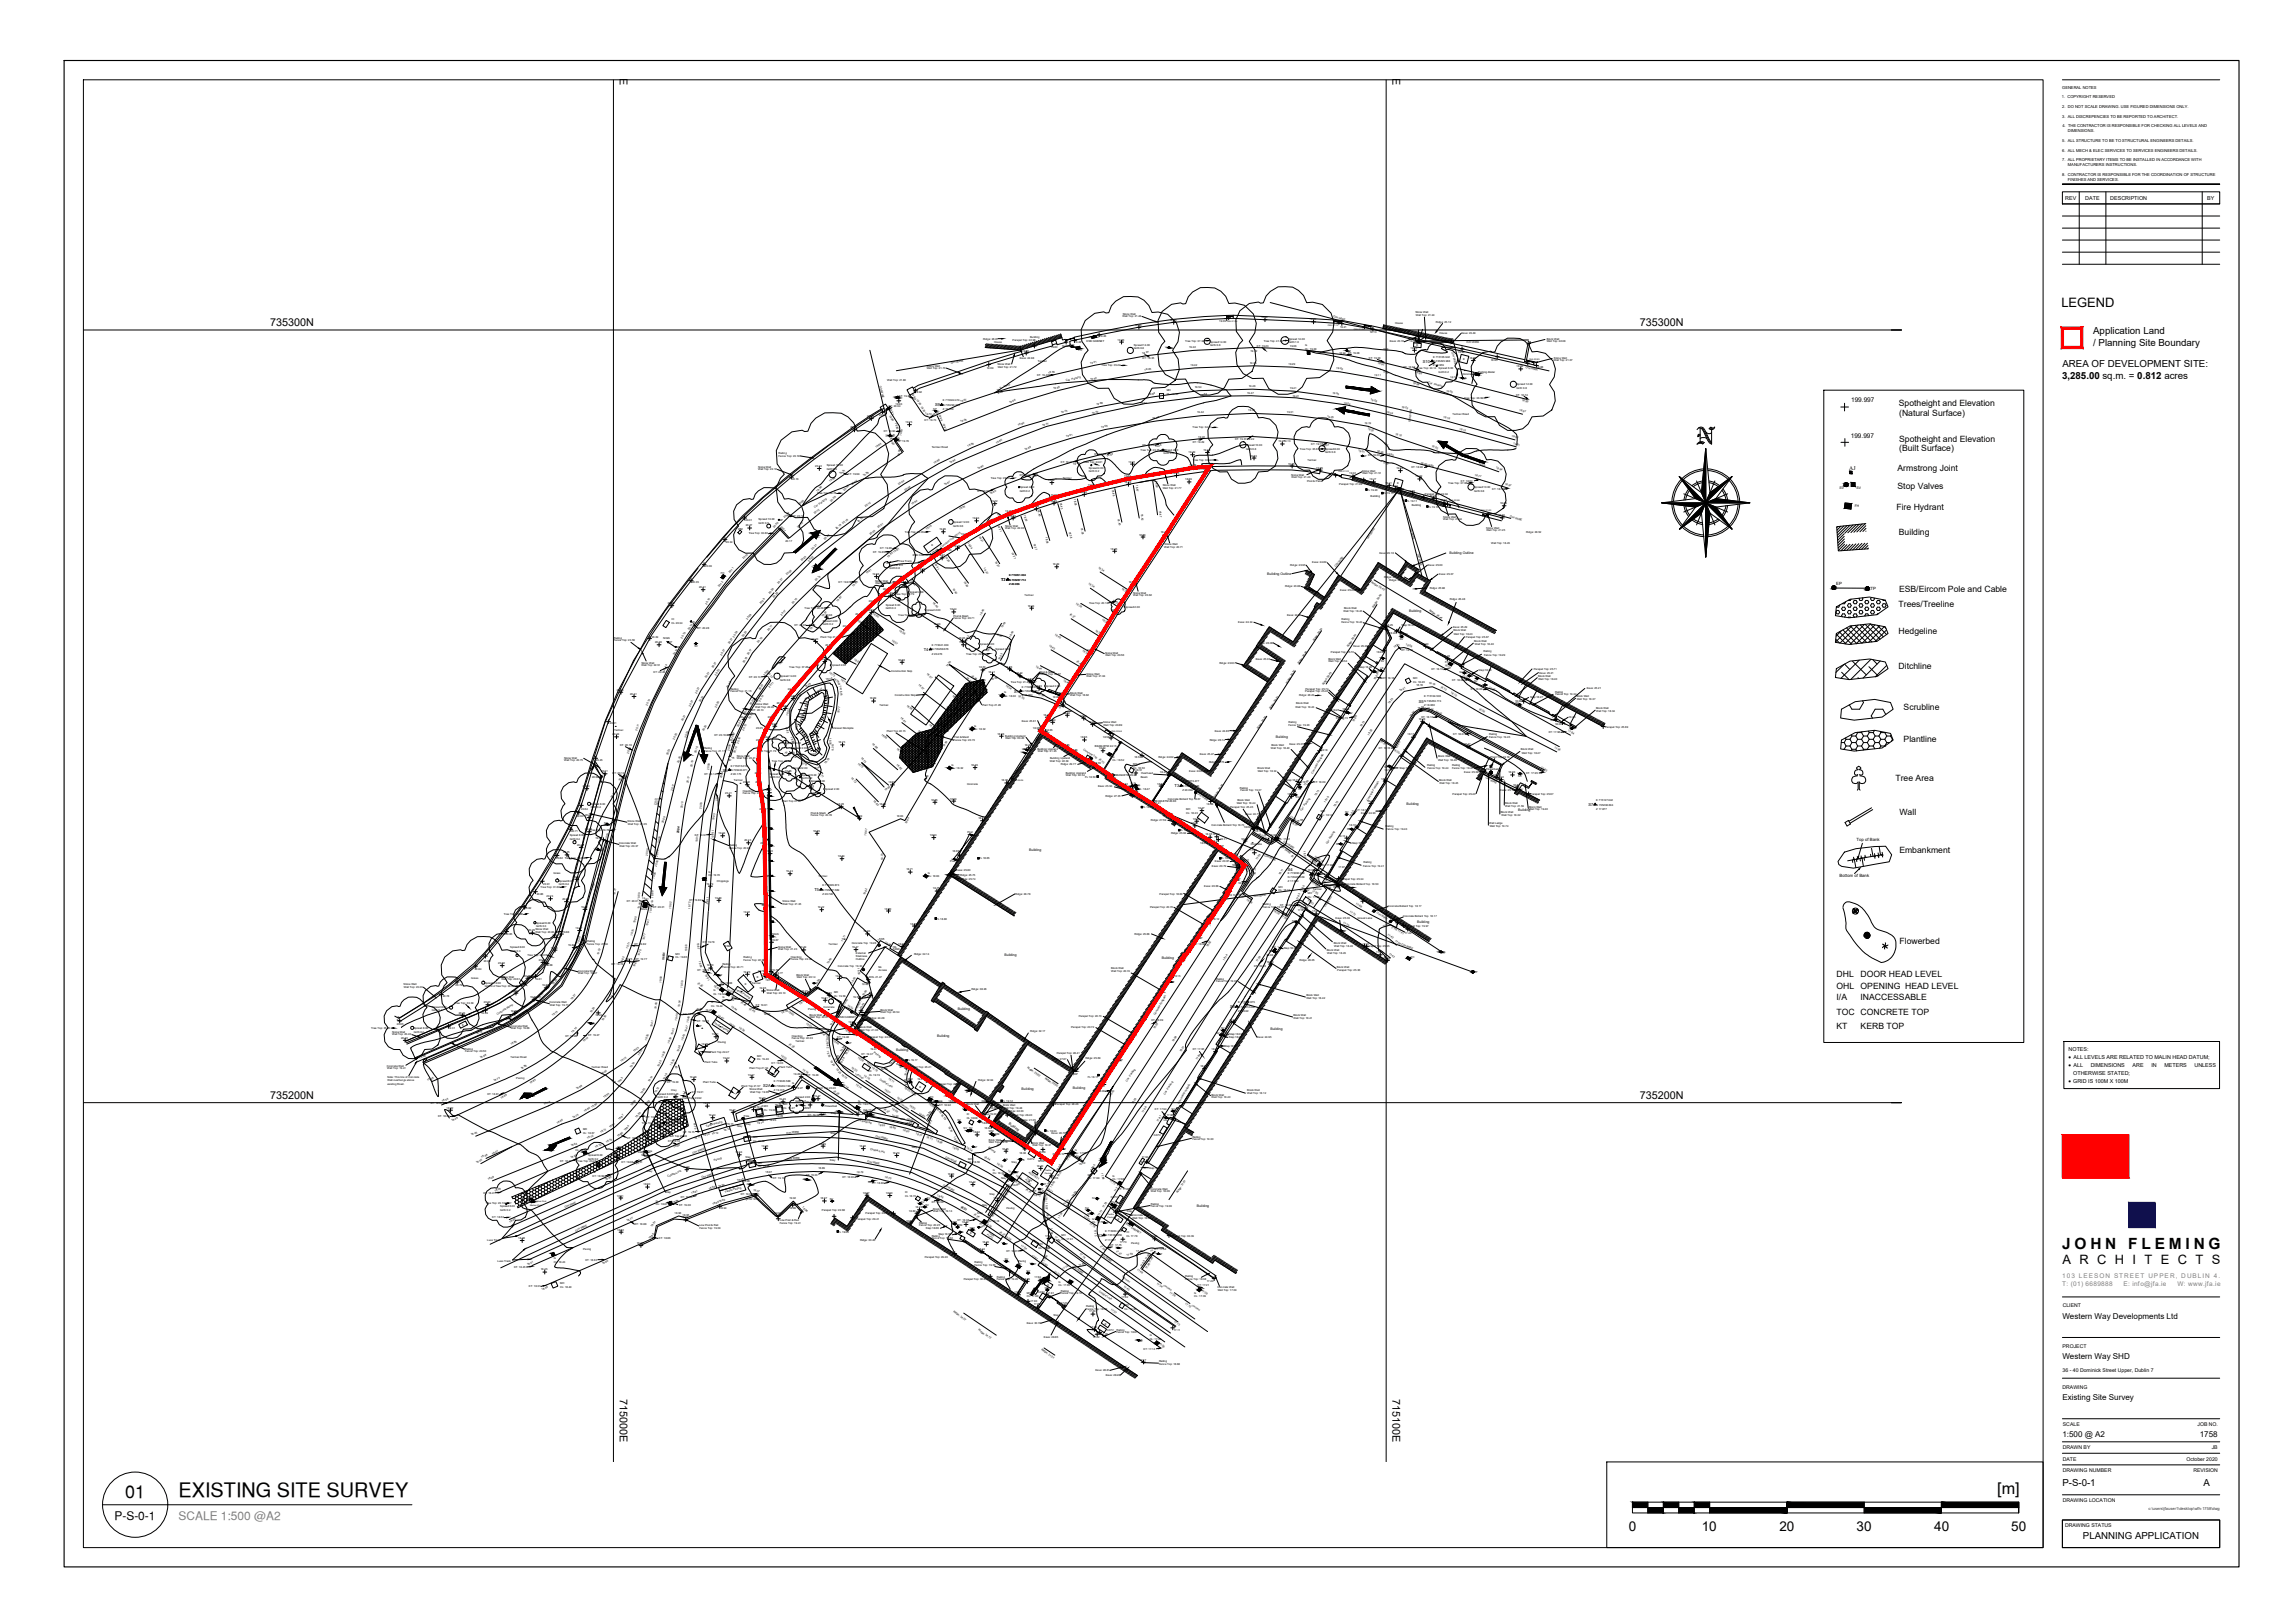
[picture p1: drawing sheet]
<svg xmlns="http://www.w3.org/2000/svg" width="594mm" height="420mm" viewBox="0 0 594 420" stroke-linecap="round" stroke-linejoin="round" font-family="sans-serif">
<defs><g id="words">
<text font-size="7.9" x="438.1" y="116.1">N</text>
<text font-size="5.1" x="46.2" y="387.6">EXISTING SITE SURVEY</text>
<text font-size="4.6" x="32.4" y="387.9">01</text>
<text font-size="4.2" x="517" y="386.9">[m]</text>
<g font-size="4">
<text x="533.8" y="323.4">J O H N</text>
<text x="550.9" y="323.4">F L E M I N G</text>
</g>
<g font-size="3.5">
<text x="421.6" y="396.4">0</text>
<text x="440.5" y="396.4">10</text>
<text x="460.6" y="396.4">20</text>
<text x="480.6" y="396.4">30</text>
<text x="500.7" y="396.4">40</text>
<text x="520.6" y="396.4">50</text>
</g>
<text font-size="3.4" x="533.6" y="79.5">LEGEND</text>
<text font-size="3.3" x="533.9" y="327.3">A R C H I T E C T S</text>
<text font-size="3.1" x="29.6" y="393.5">P-S-0-1</text>
<text font-size="3.1" fill="#808080" x="46.2" y="393.4">SCALE 1:500 @A2</text>
<g font-size="2.8">
<text x="160.5" y="10.8" transform="rotate(90 160.5 10.8)">715000E</text>
<text x="360.5" y="10.8" transform="rotate(90 360.5 10.8)">715100E</text>
<text x="69.9" y="84.5">735300N</text>
<text x="424.5" y="84.5">735300N</text>
<text x="69.9" y="284.5">735200N</text>
<text x="424.5" y="284.5">735200N</text>
<text x="160.5" y="362.2" transform="rotate(90 160.5 362.2)">715000E</text>
<text x="360.5" y="362.2" transform="rotate(90 360.5 362.2)">715100E</text>
</g>
<g font-size="2.5">
<text x="541.8" y="86.6">Application Land</text>
<text x="541.8" y="89.6">/ Planning Site Boundary</text>
<text x="533.9" y="95.1">AREA OF DEVELOPMENT SITE:</text>
<text x="533.8" y="98.1">3,285.00 sq.m. = 0.812 acres</text>
<text x="533.9" y="384.7">P-S-0-1</text>
<text x="570.4" y="384.7">A</text>
<text x="539.2" y="398.5">PLANNING APPLICATION</text>
</g>
<g font-size="2.2">
<text x="491.5" y="105.2">Spotheight and Elevation</text>
<text x="491.6" y="107.6">(Natural Surface)</text>
<text x="491.6" y="114.3">Spotheight and Elevation</text>
<text x="491.6" y="116.7">(Built Surface)</text>
<text x="491.2" y="122">Armstrong Joint</text>
<text x="491.2" y="126.5">Stop Valves</text>
<text x="490.9" y="132.1">Fire Hydrant</text>
<text x="491.5" y="138.6">Building</text>
<text x="491.6" y="153.2">ESB/Eircom Pole and Cable</text>
<text x="491.4" y="157.1">Trees/Treeline</text>
<text x="491.4" y="164.2">Hedgeline</text>
<text x="491.4" y="173.3">Ditchline</text>
<text x="492.8" y="183.9">Scrubline</text>
<text x="492.8" y="192">Plantline</text>
<text x="490.6" y="202.3">Tree Area</text>
<text x="491.7" y="210.9">Wall</text>
<text x="491.7" y="220.9">Embankment</text>
<text x="491.7" y="244.3">Flowerbed</text>
<text x="475.4" y="255.9">OHL</text>
<text x="475.4" y="253">DHL</text>
<text x="481.6" y="255.9">OPENING HEAD LEVEL</text>
<text x="481.6" y="253">DOOR HEAD LEVEL</text>
<text x="475.4" y="262.8">TOC CONCRETE TOP</text>
<text x="475.4" y="259">I/A</text>
<text x="481.6" y="259">INACCESSABLE</text>
<text x="475.4" y="266.4">KT</text>
<text x="481.6" y="266.4">KERB TOP</text>
</g>
<g font-size="2.1">
<text x="533.9" y="341.4">Western Way Developments Ltd</text>
<text x="533.9" y="351.9">Western Way SHD</text>
<text x="533.9" y="362.5">Existing Site Survey</text>
<text x="533.9" y="372.1">1:500 @ A2</text>
<text x="569.4" y="372.1">1758</text>
</g>
<g font-size="1.7">
<text x="479.2" y="104">199.997</text>
<text x="479.1" y="113.5">199.997</text>
</g>
<g font-size="1.7" fill="#808080">
<text x="533.8" y="333">T: (01) 6689888</text>
<text x="533.8" y="330.9">1</text>
<text x="535.1" y="330.9">03 LE ES ON STRE ET UP PE R, DUB LIN 4.</text>
<text x="549.7" y="333">E: info@jfa.ie</text>
<text x="563.7" y="333">W: www.jfa.ie</text>
</g>
<g font-size="1.5">
<text x="478.7" y="121.7">AJ</text>
<text x="535.5" y="274.2">· ALL LEVELS ARE RELATED TO MALIN HEAD DATUM;</text>
<text x="535.5" y="276.2">· ALL</text>
<text x="535.5" y="280.2">· GRID IS 100M X 100M</text>
</g>
<g font-size="1.4">
<text x="534.6" y="51.7">REV</text>
<text x="539.8" y="51.7">DATE</text>
<text x="546.3" y="51.8">DESCRIPTION</text>
<text x="571.4" y="51.7">BY</text>
<text x="535.5" y="272.2">NOTES:</text>
<text x="536.7" y="278.2">OTHERWISE STATED;</text>
<text x="541.2" y="276.2">DIMENSIONS</text>
<text x="552" y="276.2">ARE</text>
<text x="556.9" y="276.2">IN</text>
<text x="560.3" y="276.2">METERS</text>
<text x="568.1" y="276.2">UNLESS</text>
</g>
<g font-size="1.3">
<text x="534" y="338.5">CLIENT</text>
<text x="533.9" y="349">PROJECT</text>
<text x="533.9" y="359.5">DRAWING</text>
<text x="533.9" y="355.3">36 - 40 Dominick Street Upper, Dublin 7</text>
<text x="534" y="369.2">SCALE</text>
<text x="568.8" y="369.2">JOB NO.</text>
<text x="534" y="375.2">DRAWN BY</text>
<text x="572.5" y="375.2">JB</text>
<text x="534" y="378.2">DATE</text>
<text x="534" y="381.2">DRAWING NUMBER</text>
<text x="566" y="378.1">October 2020</text>
<text x="567.8" y="381.2">REVISION</text>
<text x="534" y="388.9">DRAWING LOCATION</text>
<text x="534.5" y="395.2">DRAWING STATUS</text>
</g>
<g font-size="1.1">
<text x="475.3" y="151.5">EP</text>
<text x="484.2" y="152.9">TP</text>
<text x="480.6" y="217.7">Top of Bank</text>
<text x="476.2" y="227.1">Bottom of Bank</text>
</g>
<g font-size="1">
<text x="533.8" y="22.9">GENERAL NOTES</text>
<text x="533.7" y="25.4">1. COPYRIGHT RESERVED</text>
<text x="533.8" y="27.9">2. DO NOT SCALE DRAWING. USE FIGURED DIMENSIONS ONLY.</text>
<text x="533.8" y="30.5">3. ALL DISCREPENCIES TO BE REPORTED TO ARCHITECT.</text>
<text x="533.9" y="33">4. THE CONTRACTOR IS RESPONSIBLE FOR CHECKING ALL LEVELS AND</text>
<text x="535.3" y="34.2">DIMENSIONS.</text>
<text x="533.8" y="36.7">5. ALL STRUCTURE TO BE TO STRUCTURAL ENGINEERS DETAILS.</text>
<text x="533.8" y="39.3">6. ALL MECH &amp; ELEC SERVICES TO SERVICES ENGINEERS DETAILS.</text>
<text x="533.8" y="41.8">7. ALL PROPRIETARY ITEMS TO BE INSTALLED IN ACCORDANCE WITH</text>
<text x="533.8" y="45.6">8. CONTRACTOR IS RESPONSIBLE FOR THE COORDINATION OF STRUCTURE</text>
<text x="535.3" y="46.8">FINISHES AND SERVICES.</text>
<text x="535.3" y="43.1">MANUFACTURERS INSTRUCTIONS.</text>
<text x="368.3" y="93.9">S10</text>
<text x="242.1" y="105.2">S9</text>
<text x="259.1" y="150.5">T2</text>
<text x="259.2" y="150.5">T1</text>
<text x="239.1" y="168.5">T4</text>
<text x="262.5" y="179.3">S1</text>
<text x="367.2" y="182">S5</text>
<text x="187.1" y="199.7">S8</text>
<text x="304" y="203.8">T3</text>
<text x="411.2" y="208.7">S7</text>
<text x="333.3" y="225.4">S4</text>
<text x="210.8" y="230.7">T5</text>
<text x="318.5" y="261">S6</text>
<text x="197.5" y="281.5">S2A</text>
<text x="284.1" y="320.2">S3</text>
</g>
<text font-size="1" fill="#0000a5" x="556.2" y="390.9">c:\users\jfauser1\desktop\wfh-1758\dwg</text>
<g font-size=".9">
<text x="476.2" y="126.6">SV</text>
<text x="480.1" y="131.3">FH</text>
<text x="480.6" y="126.5">SV</text>
<text x="375.2" y="143.3">Building Outline</text>
<text x="328" y="148.8">Building Outline</text>
<text x="364.7" y="158.5">Building</text>
<text x="330.2" y="191">Building</text>
<text x="364.1" y="208.3">Building</text>
<text x="393" y="209.8">Building</text>
<text x="266.4" y="220.3">Building</text>
<text x="366.9" y="238.9">Building</text>
<text x="260" y="247.6">Building</text>
<text x="300.7" y="248.4">Building</text>
<text x="247.9" y="261.6">Building</text>
<text x="242.6" y="268.5">Building</text>
<text x="328.8" y="266.5">Building</text>
<text x="231.9" y="272.2">Building</text>
<text x="277.7" y="281.9">Building</text>
<text x="264.5" y="282.1">Building</text>
<text x="261" y="291" transform="rotate(34 261 291)">Building</text>
<text x="309.8" y="312.4">Building</text>
</g>
<g font-size=".7">
<text x="290.6" y="82.1">Wall Top: 21.48</text>
<text x="290.6" y="81.6">Stone Wall</text>
<text x="302.8" y="83.1">19.45</text>
<text x="315.6" y="83.4">19.39</text>
<text x="326.4" y="82.4">19.34</text>
<text x="339" y="82.9">19.23</text>
<text x="345.1" y="82.2" transform="rotate(14 345.1 82.2)">O/H WIRE</text>
<text x="361.1" y="83.8">House</text>
<text x="366.4" y="81.1">Stone Wall</text>
<text x="366.5" y="81.7">Wall Top: 21.24</text>
<text x="371.7" y="83.5">Ridge: 25.12</text>
<text x="254.5" y="88">Ridge: 26.81</text>
<text x="257.3" y="88.9">House</text>
<text x="262.1" y="88.3">Parapet Top: 22.98</text>
<text x="266.7" y="87.4">Building</text>
<text x="274.8" y="89.7">19.52</text>
<text x="276.9" y="89.5">WM</text>
<text x="278.2" y="88.9">19.48</text>
<text x="281.3" y="88.4">ESB CABINET</text>
<text x="284.6" y="87.3">19.46</text>
<text x="289.3" y="88.2">19.46</text>
<text x="293.5" y="89.5">Spread:14.00</text>
<text x="293.8" y="84.3">19.46</text>
<text x="306.8" y="88.5">Tree Top: 37.34</text>
<text x="313.3" y="88.7">Spread:14.00</text>
<text x="313.3" y="89.6">Girth:0.8</text>
<text x="325.4" y="89.9">KT: 19.23</text>
<text x="327.2" y="88.5">Tree Top: 41.68</text>
<text x="333.6" y="87.9">Spread:14.00</text>
<text x="333.6" y="88.9">Girth:1.0</text>
<text x="333.9" y="89.7">19.06</text>
<text x="337.8" y="89.6">G</text>
<text x="346.9" y="84.8">19.21</text>
<text x="354.6" y="86.3">19.13</text>
<text x="359.7" y="88.6">Eave: 23.72</text>
<text x="364.9" y="88.6">19.11</text>
<text x="366.6" y="89.7">E</text>
<text x="367.2" y="89.1">TP</text>
<text x="370.5" y="89.1" transform="rotate(2 370.5 89.1)">O/H WIRE</text>
<text x="372.6" y="86.4">House</text>
<text x="378.3" y="86.5">Eave: 23.49</text>
<text x="379.6" y="88.7">O/H WIRE</text>
<text x="400.4" y="88.5">Wall Top: 22.08</text>
<text x="400.4" y="87.9">Block Wall</text>
<text x="239.9" y="95.6">Wall Top: 21.70</text>
<text x="239.9" y="94.9">Stone Wall</text>
<text x="246.2" y="94.1" transform="rotate(-10 246.2 94.1)">O/H WIRE</text>
<text x="255.4" y="95.6">19.69</text>
<text x="258.2" y="94.6">Stone Wall</text>
<text x="258.3" y="95.2">Wall Top: 21.72</text>
<text x="264" y="92.9">Eave: 24.98</text>
<text x="264.6" y="91">19.60</text>
<text x="268.7" y="93.7">Tarmac</text>
<text x="272" y="90.2">19.80</text>
<text x="279.2" y="90.8">FH</text>
<text x="282.2" y="94.2" transform="rotate(-13 282.2 94.2)">19.31</text>
<text x="285.1" y="94.9">Tree Top: 35.22</text>
<text x="293.5" y="90.4">Girth:0.8</text>
<text x="295.7" y="91.6" transform="rotate(-7 295.7 91.6)">19.27</text>
<text x="295.8" y="93">KT: 19.35</text>
<text x="296.3" y="95.9" transform="rotate(-6 296.3 95.9)">19.45</text>
<text x="302.8" y="90.3">LS</text>
<text x="307.8" y="90.1">19.22</text>
<text x="308.2" y="94.7">19.42</text>
<text x="323.5" y="94.1">19.35</text>
<text x="323.7" y="91">19.12</text>
<text x="333.5" y="94.4">19.29</text>
<text x="337.8" y="90.5">CL: 19.00</text>
<text x="345.9" y="95.5" transform="rotate(6 345.9 95.5)">19.20</text>
<text x="346.6" y="91.5" transform="rotate(7 346.6 91.5)">18.94</text>
<text x="348.8" y="91.1">SP</text>
<text x="349" y="91.7">KT: 19.08</text>
<text x="354.4" y="93">KT: 19.00</text>
<text x="356.6" y="94.2" transform="rotate(12 356.6 94.2)">18.92</text>
<text x="358" y="90.6" transform="rotate(4 358 90.6)">19.0</text>
<text x="363.3" y="95.2">KT: 18.94</text>
<text x="365.1" y="90.3">19.03</text>
<text x="366.9" y="95.5">Tree Top: 24.14</text>
<text x="371" y="93.8">N 735295.988</text>
<text x="371" y="94.9">Z 18.959</text>
<text x="371" y="92.6">E 715105.942</text>
<text x="372.4" y="95.6">Spread:6.00</text>
<text x="375.8" y="91.2" transform="rotate(74 375.8 91.2)">O/H WIRE</text>
<text x="377.4" y="91.4">18.98</text>
<text x="378.8" y="93.3">E</text>
<text x="380.4" y="93">18.96</text>
<text x="385.9" y="93.4">18.95</text>
<text x="392.6" y="95.1">18.92</text>
<text x="394.9" y="95.2" transform="rotate(13 394.9 95.2)">O/H WIRE</text>
<text x="397.8" y="95.2">18.88</text>
<text x="402.2" y="93.4">Wall Top: 21.07</text>
<text x="402.3" y="92.8">Stone Wall</text>
<text x="227.7" y="99.9" transform="rotate(77 227.7 99.9)">O/H WIRE</text>
<text x="229.7" y="98.7">Wall Top: 21.80</text>
<text x="236.9" y="101.9">19.92</text>
<text x="258.2" y="101.3" transform="rotate(-32 258.2 101.3)">19.5</text>
<text x="259.9" y="100.2" transform="rotate(-13 259.9 100.2)">19.47</text>
<text x="268.5" y="97.4">KT: 19.48</text>
<text x="271.4" y="96.7" transform="rotate(-11 271.4 96.7)">19.39</text>
<text x="272.7" y="100.8" transform="rotate(-13 272.7 100.8)">19.59</text>
<text x="276" y="98.7" transform="rotate(-14 276 98.7)">Car Parking</text>
<text x="282.3" y="98.5" transform="rotate(-12 282.3 98.5)">19.52</text>
<text x="302" y="101.3">MH</text>
<text x="309.3" y="100.5">19.54</text>
<text x="323.3" y="100.2">19.46</text>
<text x="333.9" y="100.7">19.41</text>
<text x="355.7" y="97.2" transform="rotate(6 355.7 97.2)">19.11</text>
<text x="359.6" y="96.4" transform="rotate(-158 359.6 96.4)">19.0</text>
<text x="365.7" y="99.4" transform="rotate(13 365.7 99.4)">19.06</text>
<text x="366.4" y="96.6" transform="rotate(13 366.4 96.6)">18.85</text>
<text x="369.7" y="99.3" transform="rotate(13 369.7 99.3)">Car Parking</text>
<text x="372.4" y="96.5">Girth:0.2</text>
<text x="374.3" y="101.4" transform="rotate(13 374.3 101.4)">19.00</text>
<text x="375.3" y="97.7" transform="rotate(13 375.3 97.7)">18.79</text>
<text x="378.6" y="97.2">Concrete</text>
<text x="378.8" y="98.2">LS</text>
<text x="382.7" y="96.5">Parking-Meter</text>
<text x="392.6" y="99.8">Spread:12.00</text>
<text x="392.6" y="100.7">Girth:0.8</text>
<text x="224.5" y="108">20.08</text>
<text x="227.6" y="107.6">20.07</text>
<text x="230.1" y="105.5">KT: 20.04</text>
<text x="230.1" y="107.7" transform="rotate(59 230.1 107.7)">19.86</text>
<text x="230.2" y="105.9" transform="rotate(60 230.2 105.9)">19.97</text>
<text x="231.6" y="103.2">B</text>
<text x="231.8" y="104.8">19.93</text>
<text x="232.7" y="102.7">KT: 19.89</text>
<text x="235.9" y="102" transform="rotate(59 235.9 102)">19.89</text>
<text x="237.2" y="103.5" transform="rotate(58 237.2 103.5)">19.76</text>
<text x="238.3" y="105.3" transform="rotate(59 238.3 105.3)">19.70</text>
<text x="239.4" y="107.3" transform="rotate(11 239.4 107.3)">19.70</text>
<text x="241.5" y="107.6" transform="rotate(-18 241.5 107.6)">19.67</text>
<text x="241.6" y="106.2">SP</text>
<text x="242.9" y="107.4" transform="rotate(66 242.9 107.4)">19.66</text>
<text x="244.1" y="105.1">N 735290.333</text>
<text x="244.1" y="106.2">Z 19.729</text>
<text x="244.1" y="103.9">E 715042.474</text>
<text x="248.7" y="104.2" transform="rotate(-18 248.7 104.2)">19.57</text>
<text x="261.3" y="104.4" transform="rotate(-18 261.3 104.4)">19.66</text>
<text x="274.7" y="106.9" transform="rotate(-13 274.7 106.9)">19.73</text>
<text x="282.7" y="107.3" transform="rotate(-14 282.7 107.3)">19.70</text>
<text x="283.8" y="104.8" transform="rotate(-6 283.8 104.8)">19.68</text>
<text x="295.1" y="104.6" transform="rotate(-6 295.1 104.6)">19.62</text>
<text x="297.3" y="102.3" transform="rotate(-7 297.3 102.3)">19.60</text>
<text x="302" y="102.3">CL: 19.55</text>
<text x="309.9" y="107">19.42</text>
<text x="310.8" y="102.4" transform="rotate(-7 310.8 102.4)">19.54</text>
<text x="322.8" y="102.1">19.47</text>
<text x="323.1" y="106.4">19.37</text>
<text x="333.1" y="106.8">19.31</text>
<text x="334.6" y="102.7" transform="rotate(7 334.6 102.7)">19.41</text>
<text x="344.9" y="102" transform="rotate(6 344.9 102)">19.35</text>
<text x="347.8" y="104.5" transform="rotate(11 347.8 104.5)">19.34</text>
<text x="354.8" y="103.7" transform="rotate(13 354.8 103.7)">19.28</text>
<text x="358.9" y="106.8" transform="rotate(12 358.9 106.8)">19.24</text>
<text x="362.8" y="105.5" transform="rotate(13 362.8 105.5)">19.23</text>
<text x="376" y="107.4">Tarmac Road</text>
<text x="379" y="103.2">Tree Top: 36.99</text>
<text x="392.5" y="102.5">KT: 18.74</text>
<text x="393.3" y="106.4" transform="rotate(13 393.3 106.4)">18.87</text>
<text x="393.9" y="103.8" transform="rotate(15 393.9 103.8)">18.65</text>
<text x="220.1" y="110.9">20.12</text>
<text x="228.8" y="111.9">KT: 19.90</text>
<text x="229.3" y="113.2">LS</text>
<text x="230.3" y="113.7" transform="rotate(58 230.3 113.7)">19.80</text>
<text x="230.5" y="113.7" transform="rotate(-41 230.5 113.7)">19.78</text>
<text x="231.6" y="109.6" transform="rotate(72 231.6 109.6)">19.80</text>
<text x="232.3" y="113.6">G</text>
<text x="233.3" y="112.8" transform="rotate(-77 233.3 112.8)">19.79</text>
<text x="234.4" y="109.5">19.75</text>
<text x="239.4" y="108.9">KT: 19.73</text>
<text x="244" y="109.7" transform="rotate(67 244 109.7)">19.82</text>
<text x="248.7" y="109.3" transform="rotate(-18 248.7 109.3)">19.78</text>
<text x="263.6" y="110.2" transform="rotate(-18 263.6 110.2)">19.80</text>
<text x="269.8" y="110.3" transform="rotate(-15 269.8 110.3)">19.77</text>
<text x="276" y="113.2" transform="rotate(-12 276 113.2)">19.61</text>
<text x="285.1" y="110.8" transform="rotate(-13 285.1 110.8)">19.56</text>
<text x="298.3" y="108.5" transform="rotate(-7 298.3 108.5)">19.48</text>
<text x="308.7" y="110.9">Tree Top: 34.51</text>
<text x="310.2" y="113.3">19.22</text>
<text x="322.9" y="113.8">19.22</text>
<text x="343.5" y="108" transform="rotate(7 343.5 108)">19.25</text>
<text x="353.2" y="109.7" transform="rotate(7 353.2 109.7)">19.19</text>
<text x="353.9" y="111.2" transform="rotate(18 353.9 111.2)">19.20</text>
<text x="361.1" y="112.5" transform="rotate(18 361.1 112.5)">19.10</text>
<text x="365.1" y="109.3" transform="rotate(-83 365.1 109.3)">O/H WIRE</text>
<text x="373.6" y="108.2" transform="rotate(13 373.6 108.2)">19.16</text>
<text x="377.7" y="111.3" transform="rotate(18 377.7 111.3)">19.13</text>
<text x="391.3" y="113.1" transform="rotate(11 391.3 113.1)">19.03</text>
<text x="201.5" y="118.2">Fence Top: 23.19</text>
<text x="201.5" y="117.6">Railing</text>
<text x="226.8" y="116" transform="rotate(-32 226.8 116)">19.83</text>
<text x="232.3" y="114.5">CL: 19.76</text>
<text x="232.9" y="118.1" transform="rotate(-83 232.9 118.1)">19.90</text>
<text x="241.2" y="116">Tarmac Road</text>
<text x="245.8" y="120" transform="rotate(-24 245.8 120)">19.94</text>
<text x="250.6" y="115.7" transform="rotate(-23 250.6 115.7)">19.90</text>
<text x="258" y="114.9" transform="rotate(-27 258 114.9)">19.85</text>
<text x="265.3" y="116.5" transform="rotate(-18 265.3 116.5)">19.69</text>
<text x="274.6" y="119.9">KT: 19.47</text>
<text x="280.5" y="119.9">Tree Top: 24.81</text>
<text x="283.3" y="117.9">KT: 19.40</text>
<text x="286.5" y="118.2" transform="rotate(-13 286.5 118.2)">19.33</text>
<text x="292.1" y="119.8">19.41</text>
<text x="295.2" y="116.8">Tree Top: 23.75</text>
<text x="295.7" y="115.4">KT: 19.33</text>
<text x="299" y="115.7" transform="rotate(-7 299 115.7)">19.25</text>
<text x="301.2" y="116.8">Spread:4.00</text>
<text x="301.2" y="117.6">Girth:0.2</text>
<text x="307.7" y="117.3">19.39</text>
<text x="308.7" y="114.6">KT: 19.29</text>
<text x="308.8" y="119.4">Tree Top: 33.44</text>
<text x="311.5" y="116.7">19.34</text>
<text x="319.7" y="114">KT: 19.37</text>
<text x="322.5" y="115.4">Spread:10.00</text>
<text x="322.5" y="116.4">Girth:0.8</text>
<text x="323.6" y="118.2">19.33</text>
<text x="330.9" y="114.5">19.27</text>
<text x="332.3" y="114.5">19.13</text>
<text x="336.5" y="116.5">Tree Top: 35.67</text>
<text x="338.5" y="119.3">Tarmac</text>
<text x="339.4" y="115.2">KT: 19.19</text>
<text x="342.3" y="115.3" transform="rotate(7 342.3 115.3)">19.07</text>
<text x="343" y="116.5">Spread:8.00</text>
<text x="343" y="117.3">Girth:0.8</text>
<text x="351.5" y="116.9" transform="rotate(13 351.5 116.9)">19.01</text>
<text x="352.8" y="118.3">SP KT: 19.00</text>
<text x="356.4" y="117" transform="rotate(15 356.4 117)">18.95</text>
<text x="358.2" y="114.6" transform="rotate(46 358.2 114.6)">19.0</text>
<text x="359" y="117.7" transform="rotate(13 359 117.7)">18.95</text>
<text x="359.6" y="119.9" transform="rotate(-157 359.6 119.9)">19.0</text>
<text x="370.5" y="115.7" transform="rotate(18 370.5 115.7)">19.02</text>
<text x="391.7" y="115.1" transform="rotate(14 391.7 115.1)">19.01</text>
<text x="196.3" y="121.8">Wall Top: 22.18</text>
<text x="196.3" y="121.2">Stone Wall</text>
<text x="205" y="124.4">20.16</text>
<text x="211" y="120.9">20.10</text>
<text x="214" y="120.7">Spread:16.00</text>
<text x="214" y="121.6">Girth:0.9</text>
<text x="214.8" y="124.7" transform="rotate(-31 214.8 124.7)">19.92</text>
<text x="217.4" y="122.8" transform="rotate(-32 217.4 122.8)">19.91</text>
<text x="219.5" y="123.1">KT: 19.99</text>
<text x="220.6" y="125.4" transform="rotate(-32 220.6 125.4)">20.02</text>
<text x="223.5" y="123.3" transform="rotate(-32 223.5 123.3)">19.99</text>
<text x="232.7" y="125.5" transform="rotate(-32 232.7 125.5)">20.04</text>
<text x="241.8" y="120" transform="rotate(-27 241.8 120)">19.96</text>
<text x="244.5" y="125.6" transform="rotate(-26 244.5 125.6)">19.87</text>
<text x="253.1" y="121.5" transform="rotate(-23 253.1 121.5)">19.80</text>
<text x="256.5" y="124.1">Tree Top: 25.39</text>
<text x="263.9" y="123.1">KT: 19.51</text>
<text x="267.2" y="123.7" transform="rotate(-20 267.2 123.7)">19.45</text>
<text x="271.3" y="124.5">19.52</text>
<text x="275.1" y="123.9">Tarmac</text>
<text x="277.8" y="120.4" transform="rotate(-11 277.8 120.4)">19.38</text>
<text x="281.6" y="125.8">19.57</text>
<text x="281.9" y="121.4">Spread:4.00</text>
<text x="281.9" y="122.3">Girth:0.2</text>
<text x="291" y="123.6">19.54</text>
<text x="291.1" y="125">18.49</text>
<text x="294.1" y="125.6" transform="rotate(84 294.1 125.6)">18.47</text>
<text x="299.1" y="124.5" transform="rotate(84 299.1 124.5)">18.50</text>
<text x="301" y="125.9">Stone Wall</text>
<text x="303.5" y="122.7">18.55</text>
<text x="306.8" y="124.4">18.59</text>
<text x="307.9" y="120.7">19.48</text>
<text x="311.3" y="121.7">18.63</text>
<text x="333.4" y="120.3">19.35</text>
<text x="334.2" y="123.1">Stone Wall</text>
<text x="334.3" y="123.7">Wall Top: 21.46</text>
<text x="338.4" y="124.9">Post &amp; Panel</text>
<text x="340.7" y="121.3">19.29</text>
<text x="346.7" y="125.6">Parapet Top: 21.99</text>
<text x="349.2" y="122.8">19.22</text>
<text x="352.6" y="122.1">Stone Wall</text>
<text x="352.7" y="122.7">Wall Top: 21.51</text>
<text x="354.5" y="124.4">19.17</text>
<text x="358.6" y="125.2">19.11</text>
<text x="361.5" y="121.4">19.04</text>
<text x="361.7" y="125.4">E</text>
<text x="365.3" y="121.1">KT: 18.90</text>
<text x="366.4" y="123.6">19.02</text>
<text x="367.7" y="120.1" transform="rotate(13 367.7 120.1)">18.8618.86</text>
<text x="374.9" y="125.3">Tree Top: 37.08</text>
<text x="378.2" y="124.7">KT: 18.84</text>
<text x="381.7" y="123.2" transform="rotate(13 381.7 123.2)">18.77</text>
<text x="382.7" y="120.2" transform="rotate(18 382.7 120.2)">18.89</text>
<text x="387.2" y="121.2" transform="rotate(18 387.2 121.2)">18.84</text>
<text x="389.5" y="125.6" transform="rotate(13 389.5 125.6)">18.67</text>
<text x="206.9" y="130.8" transform="rotate(-41 206.9 130.8)">20.00</text>
<text x="210.9" y="131.6" transform="rotate(-36 210.9 131.6)">Car Parking</text>
<text x="211.5" y="127.3" transform="rotate(-40 211.5 127.3)">19.96</text>
<text x="211.5" y="128">Tree Top: 38.78</text>
<text x="215.1" y="129.8" transform="rotate(-41 215.1 129.8)">20.09</text>
<text x="218.5" y="127" transform="rotate(-40 218.5 127)">20.04</text>
<text x="224" y="131.3" transform="rotate(-32 224 131.3)">20.12</text>
<text x="234.3" y="127" transform="rotate(-32 234.3 127)">20.04</text>
<text x="236.1" y="130.7" transform="rotate(-32 236.1 130.7)">19.94</text>
<text x="248.5" y="132" transform="rotate(-26 248.5 132)">19.67</text>
<text x="253.1" y="127.3">KT: 19.64</text>
<text x="256.3" y="127.9" transform="rotate(-24 256.3 127.9)">19.60</text>
<text x="256.5" y="130">19.72</text>
<text x="263.9" y="126.4">Spread:4.00</text>
<text x="263.9" y="127.3">Girth:0.2</text>
<text x="267.2" y="131.3">18.38</text>
<text x="268.6" y="132" transform="rotate(77 268.6 132)">18.40</text>
<text x="271.8" y="129.9">18.39</text>
<text x="272" y="128.4">19.64</text>
<text x="274.3" y="130.1" transform="rotate(77 274.3 130.1)">18.43</text>
<text x="278" y="129.2" transform="rotate(77 278 129.2)">18.38</text>
<text x="279.7" y="127.6">18.43</text>
<text x="287.8" y="126.7" transform="rotate(77 287.8 126.7)">18.46</text>
<text x="301" y="126.5">Wall Top: 21.77</text>
<text x="353.9" y="127">FL 19.20</text>
<text x="354.8" y="128.7">Building</text>
<text x="358" y="127.9">FL 19.13</text>
<text x="360.2" y="126.2">19.14</text>
<text x="362.6" y="126.7">TP</text>
<text x="364.1" y="129.9">FL 19.11</text>
<text x="364.5" y="127.3">19.09</text>
<text x="365.5" y="131">Building</text>
<text x="368.9" y="128.1">Parapet Top: 22.04</text>
<text x="369.7" y="131.4">FL 19.10</text>
<text x="370.1" y="128.7">19.04</text>
<text x="372.8" y="129.8">19.04</text>
<text x="381.6" y="126.4">Spread:10.00</text>
<text x="381.6" y="127.3">Girth:0.8</text>
<text x="386.3" y="126.9">KT: 18.73</text>
<text x="388.3" y="130.6">18.85</text>
<text x="191.1" y="137.2">WM</text>
<text x="193" y="135">20.31</text>
<text x="193" y="136.3">20.27</text>
<text x="196.3" y="134.7">Spread:10.00</text>
<text x="196.3" y="135.6">Girth:0.5</text>
<text x="200.4" y="136.7" transform="rotate(-46 200.4 136.7)">20.06</text>
<text x="201.8" y="134.9">SP</text>
<text x="201.9" y="136.3" transform="rotate(49 201.9 136.3)">20.07</text>
<text x="203.1" y="134" transform="rotate(-41 203.1 134)">20.04</text>
<text x="205.1" y="133.9">KT: 20.12</text>
<text x="206.6" y="136.6" transform="rotate(-40 206.6 136.6)">20.15</text>
<text x="210.9" y="133.2" transform="rotate(-41 210.9 133.2)">20.12</text>
<text x="216.5" y="137.1" transform="rotate(-40 216.5 137.1)">20.19</text>
<text x="218.2" y="135.7" transform="rotate(-32 218.2 135.7)">20.18</text>
<text x="222.1" y="135.3" transform="rotate(-38 222.1 135.3)">20.14</text>
<text x="227.3" y="136.7" transform="rotate(-32 227.3 136.7)">20.01</text>
<text x="234.2" y="138">Tree Top: 32.05</text>
<text x="239.8" y="137.2" transform="rotate(-31 239.8 137.2)">19.74</text>
<text x="243.2" y="137.3">19.85</text>
<text x="246.7" y="135.4">Spread:12.00</text>
<text x="246.7" y="136.3">Girth:0.6</text>
<text x="251.8" y="134.4">19.84</text>
<text x="258.2" y="136.1" transform="rotate(63 258.2 136.1)">18.31</text>
<text x="259.5" y="133.6" transform="rotate(-142 259.5 133.6)">20.0</text>
<text x="260.2" y="136.5">Stone Wall</text>
<text x="260.2" y="137">Wall Top: 22.00</text>
<text x="260.2" y="132.6">19.75</text>
<text x="261.2" y="133.7">18.34</text>
<text x="265" y="133.4" transform="rotate(72 265 133.4)">18.36</text>
<text x="276.7" y="137.7" transform="rotate(77 276.7 137.7)">18.38</text>
<text x="279.8" y="136.7" transform="rotate(78 279.8 136.7)">18.38</text>
<text x="289.3" y="134.4" transform="rotate(77 289.3 134.4)">18.40</text>
<text x="295.4" y="133.1" transform="rotate(83 295.4 133.1)">18.42</text>
<text x="300.1" y="132.2" transform="rotate(83 300.1 132.2)">18.47</text>
<text x="364.8" y="136.6" transform="rotate(73 364.8 136.6)">O/H WIRE</text>
<text x="373.6" y="134.2">Stone Wall</text>
<text x="373.6" y="134.7">Wall Top: 21.44</text>
<text x="384.7" y="136.9">Stone Wall</text>
<text x="384.8" y="137.6">Wall Top: 21.25</text>
<text x="387.9" y="133.6">18.94</text>
<text x="390.8" y="133.9" transform="rotate(15 390.8 133.9)">O/H WIRE</text>
<text x="187.9" y="140.5">20.34</text>
<text x="193.8" y="138.3">Tree Top: 33.80</text>
<text x="203.3" y="140.2">20.17</text>
<text x="210.3" y="142.3" transform="rotate(-41 210.3 142.3)">20.21</text>
<text x="213.5" y="139.7" transform="rotate(-41 213.5 139.7)">20.21</text>
<text x="225.3" y="138.5" transform="rotate(-40 225.3 138.5)">20.03</text>
<text x="226" y="143.2">KT: 19.85</text>
<text x="227.9" y="142.2">KT: 19.85</text>
<text x="231.4" y="143.1" transform="rotate(-32 231.4 143.1)">19.81</text>
<text x="241.1" y="141.4">E</text>
<text x="241.4" y="143.3" transform="rotate(-32 241.4 143.3)">19.97</text>
<text x="243.6" y="141.8" transform="rotate(-36 243.6 141.8)">Concrete Top 20.15</text>
<text x="244.6" y="142.7">19.96</text>
<text x="246.8" y="141.6">18.36</text>
<text x="248.8" y="138.5">19.91</text>
<text x="250.5" y="140.6" transform="rotate(59 250.5 140.6)">18.34</text>
<text x="253.3" y="138.9" transform="rotate(58 253.3 138.9)">18.31</text>
<text x="261.8" y="143.2" transform="rotate(63 261.8 143.2)">18.37</text>
<text x="267.5" y="140.8" transform="rotate(72 267.5 140.8)">18.37</text>
<text x="270.6" y="139.1" transform="rotate(78 270.6 139.1)">18.38</text>
<text x="287.5" y="142.3">18.35</text>
<text x="294.9" y="138.6">18.39</text>
<text x="300.5" y="138.1">18.45</text>
<text x="301.4" y="141.9">Wall Top: 20.71</text>
<text x="301.5" y="141.2">Stone Wall</text>
<text x="354.1" y="139.6" transform="rotate(-56 354.1 139.6)">O/H WIRE</text>
<text x="357.1" y="143.3">Eave: 23.18</text>
<text x="366.9" y="143.3" transform="rotate(76 366.9 143.3)">O/H WIRE</text>
<text x="386" y="140.9">Wall Top: 18.45</text>
<text x="395.1" y="138">Ridge: 29.52</text>
<text x="182.5" y="146.9">20.36</text>
<text x="186.6" y="148.5">FH</text>
<text x="188.9" y="148.5" transform="rotate(-50 188.9 148.5)">20.11</text>
<text x="192.5" y="144.8" transform="rotate(-45 192.5 144.8)">20.10</text>
<text x="203.7" y="148.9" transform="rotate(-40 203.7 148.9)">20.26</text>
<text x="207.6" y="145.3" transform="rotate(-45 207.6 145.3)">20.23</text>
<text x="209.5" y="145.4" transform="rotate(-45 209.5 145.4)">20.22</text>
<text x="224.4" y="148.7" transform="rotate(-40 224.4 148.7)">19.81</text>
<text x="225.8" y="148.9">19.96</text>
<text x="229.9" y="144.4" transform="rotate(-40 229.9 144.4)">19.85</text>
<text x="230.3" y="146.5">Spread:8.0</text>
<text x="230.3" y="147.4">Girth:0.8</text>
<text x="232.6" y="145.4">Tree Trunk</text>
<text x="236.3" y="144.1">ESB CABINET</text>
<text x="237.6" y="145.8">20.03</text>
<text x="237.8" y="147.4">18.47</text>
<text x="241.9" y="146" transform="rotate(59 241.9 146)">18.41</text>
<text x="242.9" y="144">18.37</text>
<text x="244.6" y="144.1" transform="rotate(58 244.6 144.1)">18.35</text>
<text x="254.6" y="147.2" transform="rotate(58 254.6 147.2)">18.37</text>
<text x="257.5" y="145.5" transform="rotate(58 257.5 145.5)">18.37</text>
<text x="261.2" y="149.2">E 715051.034</text>
<text x="261.2" y="149.2">E 715051.030</text>
<text x="272.5" y="146.3">18.39</text>
<text x="284.2" y="147.1" transform="rotate(32 284.2 147.1)">18.34</text>
<text x="334" y="146.6">Ridge: 23.95</text>
<text x="339.7" y="145.8">Eave: 24.89</text>
<text x="345.8" y="146.8" transform="rotate(-51 345.8 146.8)">O/H WIRE</text>
<text x="358.3" y="149.7">Ridge: 23.46</text>
<text x="369.7" y="146.6">Eave: 25.00</text>
<text x="372.6" y="148.8">Eave: 25.07</text>
<text x="179.2" y="151">20.35</text>
<text x="181" y="152.2">20.31</text>
<text x="186.1" y="152.1" transform="rotate(-49 186.1 152.1)">20.12</text>
<text x="199.3" y="153.8" transform="rotate(-51 199.3 153.8)">20.26</text>
<text x="200.3" y="154.8" transform="rotate(-47 200.3 154.8)">20.26</text>
<text x="201.5" y="151.2" transform="rotate(-49 201.5 151.2)">20.27</text>
<text x="211.2" y="150.4" transform="rotate(-39 211.2 150.4)">20.14</text>
<text x="216.8" y="155.7" transform="rotate(-45 216.8 155.7)">19.87</text>
<text x="217.1" y="151">KT: 19.91</text>
<text x="220.8" y="151.8" transform="rotate(-40 220.8 151.8)">19.84</text>
<text x="224.9" y="155.8">20.07</text>
<text x="226.5" y="150.7">Stone Wall</text>
<text x="226.6" y="151.3">Wall Top: 22.16</text>
<text x="228.6" y="152.7">20.02</text>
<text x="229.4" y="153.9">18.59</text>
<text x="231.7" y="154.1">Tree Top: 25.79</text>
<text x="233.7" y="152.2">18.50</text>
<text x="235.3" y="153.6">Spread:2.00</text>
<text x="235.5" y="150.5" transform="rotate(40 235.5 150.5)">18.44</text>
<text x="246.5" y="152.5" transform="rotate(58 246.5 152.5)">18.40</text>
<text x="249.4" y="150.6" transform="rotate(59 249.4 150.6)">18.38</text>
<text x="261.2" y="150.3">N 735267.714</text>
<text x="261.2" y="151.4">Z 20.069</text>
<text x="261.2" y="150.3">N 735267.713</text>
<text x="261.2" y="151.4">Z 20.065</text>
<text x="265.2" y="154.3">Tarmac</text>
<text x="281.7" y="151.3" transform="rotate(31 281.7 151.3)">18.34</text>
<text x="288" y="155.6" transform="rotate(32 288 155.6)">18.29</text>
<text x="290.3" y="152.5" transform="rotate(34 290.3 152.5)">18.30</text>
<text x="292.2" y="151">18.35</text>
<text x="293.3" y="154.3">Wall Top: 20.62</text>
<text x="293.3" y="153.7">Stone Wall</text>
<text x="332.7" y="151.8">Ridge: 23.88</text>
<text x="346.9" y="153">Eave: 25.23</text>
<text x="355" y="150.8" transform="rotate(31 355 150.8)">Ridge: 26.42</text>
<text x="359.6" y="150.4">Ridge: 23.46</text>
<text x="370.1" y="152.5">Ridge: 25.98</text>
<text x="375.3" y="155.4">Ridge: 26.48</text>
<text x="172.9" y="156.4">20.38</text>
<text x="173.9" y="161.4">CL 20.34</text>
<text x="173.9" y="160.5">IC</text>
<text x="179.1" y="161.2">LS</text>
<text x="183" y="156.5" transform="rotate(-58 183 156.5)">20.16</text>
<text x="193.5" y="160.4" transform="rotate(-50 193.5 160.4)">20.28</text>
<text x="196.9" y="156.5" transform="rotate(-49 196.9 156.5)">20.29</text>
<text x="202.4" y="159.3" transform="rotate(-49 202.4 159.3)">20.17</text>
<text x="205.2" y="156.3" transform="rotate(-44 205.2 156.3)">20.16</text>
<text x="208.3" y="157.6">Tree Top: 26.09</text>
<text x="213" y="159.7" transform="rotate(-50 213 159.7)">19.91</text>
<text x="213" y="160.9">Spread:4.00</text>
<text x="213" y="161.8">Girth:0.2</text>
<text x="213.7" y="159.4">19.98</text>
<text x="221.4" y="159.1">20.10</text>
<text x="221.5" y="160.5" transform="rotate(32 221.5 160.5)">18.66</text>
<text x="224.6" y="158.2">18.63</text>
<text x="225.9" y="159" transform="rotate(32 225.9 159)">18.60</text>
<text x="229.3" y="156.8">Spread:6.00</text>
<text x="229.3" y="157.6">Girth:0.3</text>
<text x="232.5" y="159.4">Tree Top: 21.25</text>
<text x="239.7" y="158.1">Spread:2.00</text>
<text x="241.3" y="156.1" transform="rotate(41 241.3 156.1)">18.40</text>
<text x="241.7" y="161.8">18.56</text>
<text x="245.9" y="158">18.44</text>
<text x="246.8" y="160.3">Fence Top: 20.71</text>
<text x="246.8" y="159.7">Post &amp; Mesh</text>
<text x="254.1" y="159.4" transform="rotate(-64 254.1 159.4)">18.46</text>
<text x="266" y="157.1">18.44</text>
<text x="276.7" y="159.1" transform="rotate(32 276.7 159.1)">18.37</text>
<text x="278.4" y="156.4" transform="rotate(32 278.4 156.4)">18.38</text>
<text x="281.9" y="156.3">Tree Top: 20.18</text>
<text x="285.2" y="160.5" transform="rotate(32 285.2 160.5)">18.33</text>
<text x="287.6" y="158.1">18.36</text>
<text x="291.3" y="157.4">Spread:2.00</text>
<text x="320.5" y="161.2">Eave: 24.34</text>
<text x="333.2" y="159.5">Eave: 24.98</text>
<text x="347.2" y="161.3">Fence Top: 19.43</text>
<text x="347.3" y="160.6">Railing</text>
<text x="347.8" y="158.5">Wall Top: 18.45</text>
<text x="347.9" y="157.7">Block Wall</text>
<text x="355.6" y="157.3" transform="rotate(-58 355.6 157.3)">Ridge: 26.46</text>
<text x="362.8" y="162">Step:18.30</text>
<text x="369.9" y="158.1" transform="rotate(34 369.9 158.1)">Ridge: 26.44</text>
<text x="158.9" y="166">Fence Top: 23.56</text>
<text x="158.9" y="165.4">Railing</text>
<text x="168.7" y="165.3">20.39</text>
<text x="169.6" y="166.5">20.36</text>
<text x="171.7" y="165.4">SIGN</text>
<text x="173.1" y="166.6">SP</text>
<text x="175.1" y="167.8">SP</text>
<text x="176.6" y="165.3" transform="rotate(-58 176.6 165.3)">20.19</text>
<text x="178.4" y="163.2" transform="rotate(-58 178.4 163.2)">20.19</text>
<text x="179.7" y="167.5">SV</text>
<text x="180.6" y="162.8">KT: 20.28</text>
<text x="188.8" y="166.8" transform="rotate(-58 188.8 166.8)">20.27</text>
<text x="190.1" y="165.1" transform="rotate(-58 190.1 165.1)">20.28</text>
<text x="192.4" y="165" transform="rotate(-56 192.4 165)">20.25</text>
<text x="196.3" y="166.5" transform="rotate(-49 196.3 166.5)">20.16</text>
<text x="198.9" y="163.4" transform="rotate(-49 198.9 163.4)">20.17</text>
<text x="205.7" y="162.2">KT: 20.00</text>
<text x="209.9" y="163.2" transform="rotate(-49 209.9 163.2)">19.93</text>
<text x="210.1" y="165.7">20.10</text>
<text x="212.4" y="165.2">Plant Top 21.72</text>
<text x="213.7" y="167.3">20.14</text>
<text x="218.2" y="162.4">20.12</text>
<text x="230.8" y="166" transform="rotate(32 230.8 166)">18.57</text>
<text x="232.7" y="163.4" transform="rotate(32 232.7 163.4)">18.56</text>
<text x="241.2" y="167.3">E 715041.039</text>
<text x="248.2" y="165.5">18.55</text>
<text x="248.3" y="166.5">18.62</text>
<text x="250.2" y="166.2" transform="rotate(-64 250.2 166.2)">18.52</text>
<text x="253.6" y="166.9">Spread:2.00</text>
<text x="259.5" y="162.7" transform="rotate(-58 259.5 162.7)">18.48</text>
<text x="259.6" y="164.5" transform="rotate(-167 259.6 164.5)">18.5</text>
<text x="261.7" y="165.1" transform="rotate(-64 261.7 165.1)">18.49</text>
<text x="271.5" y="167.2" transform="rotate(32 271.5 167.2)">18.43</text>
<text x="273" y="164.4" transform="rotate(32 273 164.4)">18.40</text>
<text x="283.5" y="163.4" transform="rotate(32 283.5 163.4)">18.35</text>
<text x="325.6" y="166.7">Ridge: 26.06</text>
<text x="340.2" y="166" transform="rotate(-58 340.2 166)">Ridge: 26.44</text>
<text x="349" y="167.6" transform="rotate(-58 349 167.6)">Ridge: 26.44</text>
<text x="350.4" y="167.6">Eave: 25.26</text>
<text x="358.9" y="162.2">18.25</text>
<text x="359.6" y="164">18.22</text>
<text x="360.8" y="167.7" transform="rotate(-24 360.8 167.7)">18.11</text>
<text x="362.3" y="165.7">SV</text>
<text x="362.6" y="164.4">18.23</text>
<text x="363.9" y="167" transform="rotate(18 363.9 167)">18.08</text>
<text x="368" y="166.9">18.20</text>
<text x="376.1" y="162.5">Eave: 25.29</text>
<text x="376.3" y="163.3">Block Wall</text>
<text x="376.3" y="164.3">Wall Top: 18.43</text>
<text x="379.5" y="165.1">Parapet Top: 25.67</text>
<text x="381.6" y="166.3">Block Wall</text>
<text x="381.8" y="167">Wall Top: 18.40</text>
<text x="166" y="171.8">Stone Wall</text>
<text x="166.1" y="172.4">Wall Top: 22.51</text>
<text x="172" y="173.7" transform="rotate(-64 172 173.7)">20.14</text>
<text x="174.6" y="169.6" transform="rotate(-59 174.6 169.6)">20.16</text>
<text x="184.6" y="173" transform="rotate(-58 184.6 173)">20.27</text>
<text x="186.8" y="169.7" transform="rotate(-58 186.8 169.7)">20.27</text>
<text x="192.6" y="171.7" transform="rotate(-58 192.6 171.7)">20.18</text>
<text x="193.8" y="169.7" transform="rotate(-58 193.8 169.7)">20.17</text>
<text x="201.8" y="172.3" transform="rotate(-49 201.8 172.3)">19.98</text>
<text x="204.3" y="173">Tree Top: 37.28</text>
<text x="212.5" y="170.9">18.77</text>
<text x="215.2" y="172.5">Spread:2.00</text>
<text x="218.8" y="169.9" transform="rotate(26 218.8 169.9)">18.69</text>
<text x="221" y="171" transform="rotate(27 221 171)">18.67</text>
<text x="232.5" y="171.1">18.58</text>
<text x="241.2" y="168.4">N 735258.676</text>
<text x="241.2" y="169.5">Z 20.276</text>
<text x="245.3" y="172.7" transform="rotate(-58 245.3 172.7)">18.59</text>
<text x="250.1" y="169.5">Tree Top: 22.33</text>
<text x="253.4" y="173.1">18.50</text>
<text x="255.7" y="168.9" transform="rotate(-58 255.7 168.9)">18.53</text>
<text x="257.7" y="168.2">Spread:2.00</text>
<text x="258" y="171.7" transform="rotate(5 258 171.7)">18.5</text>
<text x="258.8" y="170.9" transform="rotate(-64 258.8 170.9)">18.53</text>
<text x="260.3" y="172.8">18.46</text>
<text x="268" y="172.7" transform="rotate(27 268 172.7)">18.44</text>
<text x="278.5" y="171.3" transform="rotate(32 278.5 171.3)">18.40</text>
<text x="280.2" y="168.6" transform="rotate(32 280.2 168.6)">18.38</text>
<text x="281.3" y="168.4">18.39</text>
<text x="286.1" y="169.3">Stone Wall</text>
<text x="286.1" y="169.9">Wall Top: 20.56</text>
<text x="315.6" y="171.8">Ridge: 23.63</text>
<text x="325.1" y="170.9">Eave: 25.03</text>
<text x="336.3" y="172" transform="rotate(-58 336.3 172)">Ridge: 26.46</text>
<text x="343.9" y="171.4">Wall Top: 18.54</text>
<text x="343.9" y="170.8">Block Wall</text>
<text x="344.5" y="169">Parapet Top: 25.70</text>
<text x="351.8" y="173">Step:18.46</text>
<text x="356.3" y="169.2">18.22</text>
<text x="357.3" y="173.3">LS</text>
<text x="357.4" y="171.4">SV</text>
<text x="362.8" y="168.4">KT: 18.19</text>
<text x="370.5" y="173.5">KT: 18.13</text>
<text x="373.6" y="170.1">18.18</text>
<text x="373.9" y="172.3" transform="rotate(26 373.9 172.3)">18.04</text>
<text x="374.1" y="171.7">FH</text>
<text x="377.3" y="172.1">18.18</text>
<text x="382.8" y="173.7">Step:18.26</text>
<text x="384" y="168.9">Railing</text>
<text x="384.2" y="169.8">Fence Top: 19.29</text>
<text x="397" y="173.4">Parapet Top: 25.71</text>
<text x="159.7" y="178.8">20.36</text>
<text x="163.1" y="179.9">20.31</text>
<text x="169.2" y="174.2">KT: 20.26</text>
<text x="180.4" y="179.5" transform="rotate(-64 180.4 179.5)">20.27</text>
<text x="182.8" y="175.5" transform="rotate(-58 182.8 175.5)">20.27</text>
<text x="185.4" y="174.9" transform="rotate(-55 185.4 174.9)">20.25</text>
<text x="188.4" y="178.1" transform="rotate(-58 188.4 178.1)">20.19</text>
<text x="189.1" y="179.2">Fence Top: 21.15</text>
<text x="189.1" y="178.6">Railing</text>
<text x="193.9" y="175.6">KT: 20.13</text>
<text x="196.8" y="178.7" transform="rotate(-59 196.8 178.7)">20.01</text>
<text x="198" y="174.9" transform="rotate(-50 198 174.9)">20.02</text>
<text x="198.7" y="174.3" transform="rotate(51 198.7 174.3)">20.13</text>
<text x="199.3" y="178" transform="rotate(-51 199.3 178)">20.11</text>
<text x="201.9" y="175.3">Spread:14.00</text>
<text x="201.9" y="176.2">Girth:0.8</text>
<text x="204" y="178.6">20.21</text>
<text x="208.4" y="177.9" transform="rotate(-27 208.4 177.9)">18.78</text>
<text x="211.5" y="179.3" transform="rotate(-32 211.5 179.3)">19.67</text>
<text x="213.7" y="178.5" transform="rotate(84 213.7 178.5)">19.76</text>
<text x="213.8" y="176.1" transform="rotate(-8 213.8 176.1)">18.74</text>
<text x="214.5" y="174.3" transform="rotate(32 214.5 174.3)">18.73</text>
<text x="215.7" y="175.7" transform="rotate(39 215.7 175.7)">18.78</text>
<text x="216.8" y="176.8" transform="rotate(64 216.8 176.8)">18.74</text>
<text x="217.4" y="178.4" transform="rotate(84 217.4 178.4)">18.75</text>
<text x="217.6" y="176.1" transform="rotate(32 217.6 176.1)">18.71</text>
<text x="230.7" y="174.1">Construction Skip</text>
<text x="237.7" y="177.4" transform="rotate(41 237.7 177.4)">18.57</text>
<text x="239.8" y="174.6" transform="rotate(40 239.8 174.6)">18.57</text>
<text x="250.1" y="175.6" transform="rotate(40 250.1 175.6)">18.53</text>
<text x="251.3" y="175.2" transform="rotate(30 251.3 175.2)">18.54</text>
<text x="253.4" y="176.2">18.45</text>
<text x="255.9" y="174.2">18.41</text>
<text x="256.5" y="176" transform="rotate(-13 256.5 176)">18.38</text>
<text x="260" y="179.5">G</text>
<text x="260.3" y="177.6" transform="rotate(32 260.3 177.6)">18.34</text>
<text x="261.6" y="176.9">Tree Top: 21.48</text>
<text x="263" y="174.6">18.42</text>
<text x="264.5" y="179.2">N 735253.287</text>
<text x="264.5" y="178">E 715052.693</text>
<text x="265.6" y="175.9">18.43</text>
<text x="268" y="177.8">18.63</text>
<text x="268.6" y="179.9" transform="rotate(13 268.6 179.9)">18.38</text>
<text x="269.2" y="174.2">Post &amp; Mesh</text>
<text x="269.2" y="174.8">Fence Top: 20.67</text>
<text x="270.6" y="177.9">Spread:2.00</text>
<text x="274.1" y="179.5">18.44</text>
<text x="275.2" y="176.3" transform="rotate(26 275.2 176.3)">18.43</text>
<text x="277" y="179.7">Block Wall</text>
<text x="281.3" y="175.3">Wall Top: 21.04</text>
<text x="281.3" y="174.7">Stone Wall</text>
<text x="333.2" y="177" transform="rotate(-58 333.2 177)">Ridge: 26.37</text>
<text x="337.9" y="179.1">Parapet Top: 25.46</text>
<text x="337.9" y="178.6">Parapet Top: 25.74</text>
<text x="342.6" y="177.4" transform="rotate(-58 342.6 177.4)">Ridge: 26.43</text>
<text x="356" y="176" transform="rotate(-58 356 176)">18.08</text>
<text x="356.1" y="174.2">SV</text>
<text x="357.9" y="175.8">KT: 18.18</text>
<text x="362.4" y="178.9" transform="rotate(-26 362.4 178.9)">18.21</text>
<text x="365.8" y="176.8">CL: 18.20</text>
<text x="365.8" y="175.9">MH</text>
<text x="366.6" y="177.7" transform="rotate(-6 366.6 177.7)">18.18</text>
<text x="369.8" y="177.1" transform="rotate(6 369.8 177.1)">18.16</text>
<text x="372.8" y="178" transform="rotate(27 372.8 178)">18.13</text>
<text x="375.5" y="179.5" transform="rotate(27 375.5 179.5)">18.10</text>
<text x="375.9" y="176.3">KT: 18.09</text>
<text x="377.8" y="174.3">SV</text>
<text x="378.5" y="175" transform="rotate(27 378.5 175)">17.98</text>
<text x="380.7" y="175.3">G</text>
<text x="380.7" y="178.7">KT: 18.06</text>
<text x="381.6" y="176.6">SV</text>
<text x="384.6" y="177.6">G</text>
<text x="385.4" y="178.1" transform="rotate(26 385.4 178.1)">17.95</text>
<text x="398.2" y="175.2">Block Wall</text>
<text x="398.2" y="175.9">Wall Top: 18.40</text>
<text x="398.5" y="174.4">Eave: 25.21</text>
<text x="402.5" y="179.3">Railing</text>
<text x="402.6" y="180">Fence Top: 19.34</text>
<text x="410.8" y="178.4">Eave: 25.21</text>
<text x="167.6" y="182.7" transform="rotate(-66 167.6 182.7)">20.14</text>
<text x="178.7" y="182.9" transform="rotate(-63 178.7 182.9)">20.27</text>
<text x="181.4" y="181.8" transform="rotate(-61 181.4 181.8)">20.25</text>
<text x="185.5" y="183.2" transform="rotate(-64 185.5 183.2)">20.20</text>
<text x="191.6" y="185.8">20.13</text>
<text x="192.8" y="184.9" transform="rotate(-58 192.8 184.9)">20.02</text>
<text x="194.4" y="182.6" transform="rotate(-59 194.4 182.6)">20.01</text>
<text x="194.7" y="184">KT: 20.13</text>
<text x="195.5" y="183.2">Wall Top: 22.45</text>
<text x="195.5" y="182.6">Stone Wall</text>
<text x="196.8" y="181.6" transform="rotate(-58 196.8 181.6)">20.14</text>
<text x="198.8" y="185.8">20.21</text>
<text x="201.1" y="182.3">20.21</text>
<text x="202.2" y="183">18.89</text>
<text x="204" y="185.3" transform="rotate(-77 204 185.3)">18.87</text>
<text x="204.3" y="180.4">18.88</text>
<text x="206.5" y="181.2" transform="rotate(-50 206.5 181.2)">18.83</text>
<text x="208.3" y="182" transform="rotate(-58 208.3 182)">19.76</text>
<text x="214.1" y="180.4" transform="rotate(90 214.1 180.4)">19.79</text>
<text x="217.3" y="184.7" transform="rotate(-83 217.3 184.7)">18.77</text>
<text x="225.1" y="181.1">18.69</text>
<text x="227.7" y="182.8">Tarmac</text>
<text x="231.6" y="180.2">Construction Skip</text>
<text x="233" y="185.9" transform="rotate(41 233 185.9)">18.61</text>
<text x="234.7" y="182.8" transform="rotate(40 234.7 182.8)">18.59</text>
<text x="244.9" y="182.9" transform="rotate(40 244.9 182.9)">18.56</text>
<text x="246.5" y="180.3" transform="rotate(41 246.5 180.3)">18.55</text>
<text x="251.3" y="182.7" transform="rotate(-58 251.3 182.7)">18.37</text>
<text x="254.2" y="182.8">Plant Top 21.26</text>
<text x="260" y="180.3">CL: 18.30</text>
<text x="263.5" y="180.4" transform="rotate(18 263.5 180.4)">18.35</text>
<text x="264.5" y="180.3">Z 18.383</text>
<text x="270.1" y="185.3">18.42</text>
<text x="272.5" y="180.6">18.69</text>
<text x="272.9" y="182.8" transform="rotate(23 272.9 182.8)">18.40</text>
<text x="274.1" y="182.1">18.50</text>
<text x="275.3" y="184.8">18.54</text>
<text x="277" y="180.3">Wall Top: 18.62</text>
<text x="279.5" y="185.5">18.59</text>
<text x="328.9" y="183.6" transform="rotate(-58 328.9 183.6)">Ridge: 26.41</text>
<text x="335.4" y="183.2">Wall Top: 18.43</text>
<text x="335.5" y="182.3">Block Wall</text>
<text x="336.3" y="180.3">Ridge: 26.23</text>
<text x="343.3" y="184">Step:18.25</text>
<text x="347.5" y="183.9">18.18</text>
<text x="349.2" y="184.7">SV</text>
<text x="359.6" y="182.2" transform="rotate(-50 359.6 182.2)">18.23</text>
<text x="365.2" y="185.5" transform="rotate(-49 365.2 185.5)">18.07</text>
<text x="367" y="183.5" transform="rotate(-7 367 183.5)">18.04</text>
<text x="368" y="185.8">KT: 18.10</text>
<text x="368.7" y="181.7">N 735250.774</text>
<text x="368.7" y="182.8">Z 18.060</text>
<text x="368.7" y="180.6">E 715104.503</text>
<text x="369.4" y="183.4" transform="rotate(18 369.4 183.4)">18.04</text>
<text x="371.6" y="184.3" transform="rotate(28 371.6 184.3)">18.02</text>
<text x="382.7" y="183.7" transform="rotate(28 382.7 183.7)">18.06</text>
<text x="392.2" y="181.7">18.09</text>
<text x="392.3" y="182.4">SV</text>
<text x="396.1" y="180.7">Step:18.27</text>
<text x="406.1" y="185.9">18.25</text>
<text x="408.1" y="180.6">Block Wall</text>
<text x="408.1" y="181.3">Wall Top: 18.37</text>
<text x="413.2" y="184.4">Wall Top: 18.34</text>
<text x="413.2" y="183.6">Block Wall</text>
<text x="157.9" y="187.5">20.31</text>
<text x="158.6" y="190.3">20.24</text>
<text x="159" y="189.1">Tarmac</text>
<text x="165" y="189.2" transform="rotate(-72 165 189.2)">20.11</text>
<text x="174.6" y="191.5" transform="rotate(-66 174.6 191.5)">20.25</text>
<text x="176.7" y="186.7" transform="rotate(-63 176.7 186.7)">20.27</text>
<text x="177.7" y="191" transform="rotate(-70 177.7 191)">20.24</text>
<text x="182.2" y="189.4" transform="rotate(-63 182.2 189.4)">20.20</text>
<text x="184.9" y="190.6">KT: 20.16</text>
<text x="188.8" y="191.7">20.16</text>
<text x="189.7" y="191.3" transform="rotate(-72 189.7 191.3)">20.07</text>
<text x="191.1" y="188.3" transform="rotate(-64 191.1 188.3)">20.02</text>
<text x="192.6" y="189.1" transform="rotate(-64 192.6 189.1)">20.15</text>
<text x="194.1" y="186.1" transform="rotate(-63 194.1 186.1)">20.12</text>
<text x="195.7" y="191.8">20.25</text>
<text x="195.7" y="188.8">20.25</text>
<text x="197.8" y="191.1">18.97</text>
<text x="199.5" y="187.6">18.87</text>
<text x="203.4" y="188.1" transform="rotate(77 203.4 188.1)">18.82</text>
<text x="204.6" y="190.8" transform="rotate(72 204.6 190.8)">18.80</text>
<text x="206.5" y="189.1" transform="rotate(-90 206.5 189.1)">19.89</text>
<text x="207.3" y="189.5" transform="rotate(58 207.3 189.5)">19.81</text>
<text x="207.6" y="186.6" transform="rotate(-72 207.6 186.6)">19.99</text>
<text x="210.5" y="190.7" transform="rotate(-50 210.5 190.7)">19.76</text>
<text x="213.5" y="186.3" transform="rotate(-72 213.5 186.3)">19.76</text>
<text x="214.7" y="191.1" transform="rotate(90 214.7 191.1)">18.76</text>
<text x="215.9" y="188.8">Gravel Stockpile</text>
<text x="228.1" y="190.2" transform="rotate(41 228.1 190.2)">18.65</text>
<text x="229.5" y="189.6">Plant Top 22.15</text>
<text x="237.6" y="189.4" transform="rotate(41 237.6 189.4)">18.54</text>
<text x="240.5" y="187.8" transform="rotate(40 240.5 187.8)">18.53</text>
<text x="243.4" y="187.7">18.47</text>
<text x="246.9" y="191.7">Fence Top: 20.73</text>
<text x="246.9" y="191.2">Post &amp; Mesh</text>
<text x="252.1" y="189">CL: 18.32</text>
<text x="252.1" y="188.1">G</text>
<text x="258.2" y="190.2">18.36</text>
<text x="260.2" y="190.7">Building Upstand</text>
<text x="260.3" y="191.2">Wall Top: 20.26</text>
<text x="264.5" y="186.9">Eave: 25.81</text>
<text x="267.4" y="188.7">18.38</text>
<text x="270.8" y="189.1">18.65</text>
<text x="270.8" y="189.9">DP</text>
<text x="271.5" y="186.6">18.54</text>
<text x="279.7" y="191.1">18.55</text>
<text x="281.8" y="187.2">18.59</text>
<text x="285.5" y="191.1">18.58</text>
<text x="285.6" y="187.2">Stone Wall</text>
<text x="285.6" y="187.8">Wall Top: 20.89</text>
<text x="313.1" y="191.7">Ridge: 26.14</text>
<text x="314.5" y="189.4">Eave: 24.85</text>
<text x="325.8" y="188.8" transform="rotate(-58 325.8 188.8)">Ridge: 26.42</text>
<text x="333.5" y="187.8">Fence Top: 19.20</text>
<text x="333.5" y="187.2">Railing</text>
<text x="345.9" y="186">KT: 18.15</text>
<text x="350.4" y="186.9" transform="rotate(-59 350.4 186.9)">18.08</text>
<text x="352.4" y="188.2" transform="rotate(-58 352.4 188.2)">18.13</text>
<text x="354.4" y="190.4" transform="rotate(-58 354.4 190.4)">18.22</text>
<text x="357.2" y="192" transform="rotate(32 357.2 192)">18.18</text>
<text x="364.4" y="190.2">18.17</text>
<text x="367.2" y="186.3">18.18</text>
<text x="376.2" y="190.3">KT: 18.07</text>
<text x="379.4" y="189.2" transform="rotate(27 379.4 189.2)">17.97</text>
<text x="385.4" y="191">Fence Top: 19.45</text>
<text x="385.5" y="190.2">Railing</text>
<text x="400.9" y="189.7">KT: 17.96</text>
<text x="401.3" y="186.6">SV</text>
<text x="402.5" y="187.7">18.00</text>
<text x="405.8" y="189.4" transform="rotate(26 405.8 189.4)">17.84</text>
<text x="407.1" y="188.8">G</text>
<text x="415.5" y="188.4">Parapet Top: 25.69</text>
<text x="146" y="196.5">Stone Wall</text>
<text x="146" y="197.1">Wall Top: 20.75</text>
<text x="154.3" y="196.9">20.45</text>
<text x="160.5" y="193.2">KT: 20.16</text>
<text x="162.8" y="195.1" transform="rotate(-72 162.8 195.1)">20.08</text>
<text x="172.9" y="195.6" transform="rotate(-72 172.9 195.6)">20.23</text>
<text x="175.7" y="197.5" transform="rotate(-70 175.7 197.5)">20.20</text>
<text x="180.2" y="195" transform="rotate(-72 180.2 195)">20.18</text>
<text x="182.2" y="194.6">Fence Top: 21.17</text>
<text x="182.2" y="194">Railing</text>
<text x="188.7" y="197.1" transform="rotate(-32 188.7 197.1)">20.18</text>
<text x="188.8" y="194.4" transform="rotate(-77 188.8 194.4)">20.06</text>
<text x="190.3" y="195" transform="rotate(-71 190.3 195)">20.16</text>
<text x="190.7" y="196">Stone Wall</text>
<text x="190.8" y="196.5">Wall Top: 23.41</text>
<text x="191.2" y="192.5" transform="rotate(-72 191.2 192.5)">20.16</text>
<text x="196" y="194.6">Plant Top 21.79</text>
<text x="199.8" y="197.2">Tree Top: 28.24</text>
<text x="203" y="194.8" transform="rotate(32 203 194.8)">18.80</text>
<text x="203.5" y="192.5">Spread:2.00</text>
<text x="205.1" y="194.6" transform="rotate(63 205.1 194.6)">18.79</text>
<text x="205.1" y="194">Spread:2.00</text>
<text x="207.2" y="197.5" transform="rotate(26 207.2 197.5)">18.78</text>
<text x="209.5" y="195.3" transform="rotate(7 209.5 195.3)">19.83</text>
<text x="211.9" y="195.2" transform="rotate(-84 211.9 195.2)">19.83</text>
<text x="213.7" y="197.9" transform="rotate(-49 213.7 197.9)">18.79</text>
<text x="215.3" y="192.5" transform="rotate(90 215.3 192.5)">18.78</text>
<text x="217" y="192.4">18.75</text>
<text x="222" y="197.7" transform="rotate(41 222 197.7)">18.72</text>
<text x="222.8" y="196.3" transform="rotate(49 222.8 196.3)">18.73</text>
<text x="225.7" y="192.7" transform="rotate(40 225.7 192.7)">18.68</text>
<text x="232.1" y="193.8" transform="rotate(41 232.1 193.8)">18.58</text>
<text x="244.4" y="193.4" transform="rotate(-58 244.4 193.4)">18.39</text>
<text x="264.2" y="195">UP</text>
<text x="264.6" y="194.1">UP</text>
<text x="265.3" y="193.2">18.39</text>
<text x="268.6" y="194.1">Building Upstand</text>
<text x="268.6" y="194.8">Wall Top: 21.25</text>
<text x="271.8" y="197.1">Wall Top: 22.39</text>
<text x="271.8" y="196.6">Building Upstand</text>
<text x="275.2" y="193">18.55</text>
<text x="277.2" y="194.3">18.56</text>
<text x="280.4" y="194.2" transform="rotate(33 280.4 194.2)">Concrete Top 18.70</text>
<text x="283.3" y="197.7">18.55</text>
<text x="283.4" y="193.3">BEAM-BTM 24.15</text>
<text x="284.5" y="194">18.54</text>
<text x="288" y="197">CL: 18.52</text>
<text x="288" y="196.1">G</text>
<text x="293.7" y="196.1">18.52</text>
<text x="299.8" y="196.3">Ridge: 24.62</text>
<text x="310.6" y="195.6">Eave: 25.47</text>
<text x="313" y="197.5">Ridge: 25.75</text>
<text x="329" y="193.9">Wall Top: 18.40</text>
<text x="329.1" y="193.1">Block Wall</text>
<text x="333.8" y="192.8">Eave: 25.01</text>
<text x="341.9" y="194.3">18.18</text>
<text x="356.9" y="193.8">KT: 18.16</text>
<text x="360.7" y="194.1" transform="rotate(32 360.7 194.1)">18.05</text>
<text x="361.6" y="193.6" transform="rotate(-58 361.6 193.6)">18.05</text>
<text x="372.2" y="196.9">Wall Top: 18.46</text>
<text x="372.2" y="196">Block Wall</text>
<text x="379" y="192.8">18.17</text>
<text x="385.9" y="196.2">Plant Top 19.18</text>
<text x="393.7" y="194.3">Block Wall</text>
<text x="393.9" y="195.1">Wall Top: 18.47</text>
<text x="402.3" y="193.6" transform="rotate(26 402.3 193.6)">17.96</text>
<text x="150.9" y="203.8">20.63</text>
<text x="153.2" y="201.4">20.62</text>
<text x="155.6" y="199.9">20.21</text>
<text x="158.6" y="200.4">KT: 20.12</text>
<text x="160.6" y="202.2" transform="rotate(-77 160.6 202.2)">19.99</text>
<text x="178.2" y="202.7" transform="rotate(-78 178.2 202.7)">20.17</text>
<text x="179.2" y="198.6" transform="rotate(-77 179.2 198.6)">20.19</text>
<text x="182.4" y="200.6">KT: 20.14</text>
<text x="183.6" y="199.3" transform="rotate(-83 183.6 199.3)">20.09</text>
<text x="186.8" y="201.5" transform="rotate(-78 186.8 201.5)">20.02</text>
<text x="189.1" y="199.6">N 735243.071</text>
<text x="189.1" y="200.7">Z 20.175</text>
<text x="189.1" y="198.5">E 715015.010</text>
<text x="189.9" y="202.1">Tarmac</text>
<text x="192.4" y="202.8">20.22</text>
<text x="195.4" y="200.5">20.28</text>
<text x="195.5" y="202.6">20.29</text>
<text x="199.3" y="200.6">Spread:8.00</text>
<text x="199.3" y="201.5">Girth:0.2</text>
<text x="203.2" y="199.9">18.85</text>
<text x="205.2" y="199.1">Spread:2.00</text>
<text x="207.6" y="200.8">Spread:6.00</text>
<text x="207.6" y="201.7">Girth:0.2</text>
<text x="209" y="203.6">18.79</text>
<text x="209.8" y="202.5">Spread:2.00</text>
<text x="210.7" y="199.1" transform="rotate(-6 210.7 199.1)">18.76</text>
<text x="211.6" y="200.4" transform="rotate(32 211.6 200.4)">18.77</text>
<text x="220.3" y="201.5" transform="rotate(49 220.3 201.5)">18.72</text>
<text x="230" y="202.8">18.59</text>
<text x="232" y="198.2" transform="rotate(40 232 198.2)">18.62</text>
<text x="239.6" y="202.3" transform="rotate(-63 239.6 202.3)">18.49</text>
<text x="246.3" y="199.1">CL: 18.32</text>
<text x="246.3" y="198.2">G</text>
<text x="250.3" y="203.1">Concrete</text>
<text x="251.4" y="198.3">18.35</text>
<text x="259.2" y="202.1">18.38</text>
<text x="274.6" y="198.2">Ridge: 29.77</text>
<text x="275.9" y="200.4">Building Upstand</text>
<text x="275.9" y="201">Wall Top: 22.54</text>
<text x="280.9" y="201.4">FL 18.53</text>
<text x="284.2" y="203.8">Eave: 25.93</text>
<text x="288.6" y="200.9">BEAM-BTM 23.88</text>
<text x="290.2" y="203.2">18.52</text>
<text x="291.9" y="203.8">UP</text>
<text x="292.7" y="203.1">G</text>
<text x="293.3" y="199">CL: 18.50</text>
<text x="293.3" y="198.1">MH</text>
<text x="293.5" y="202.9">G</text>
<text x="294" y="199.6">18.51</text>
<text x="294.6" y="203.5">G</text>
<text x="295.3" y="201.3">Beam</text>
<text x="295.4" y="200.5">Overhead</text>
<text x="299.6" y="203.1">18.43</text>
<text x="300.3" y="200.2">18.47</text>
<text x="306.1" y="203.7">N 735241.036</text>
<text x="306.1" y="202.5">E 715073.477</text>
<text x="307.8" y="199.8">Eave: 24.81</text>
<text x="325.5" y="199">Block Wall</text>
<text x="325.6" y="199.8">Wall Top: 18.34</text>
<text x="332.9" y="202.2">Step:18.24</text>
<text x="336.2" y="202.6">18.13</text>
<text x="337.9" y="203.5" transform="rotate(-58 337.9 203.5)">17.99</text>
<text x="339.9" y="200.3" transform="rotate(-60 339.9 200.3)">Concrete Footpath</text>
<text x="340.1" y="202.6">KT: 18.09</text>
<text x="357.5" y="201.8">18.19</text>
<text x="358.4" y="198.7">SV</text>
<text x="358.4" y="199.5">18.18</text>
<text x="362.3" y="199.1">Step:18.40</text>
<text x="369.4" y="198.4">Railing</text>
<text x="369.5" y="199.1">Fence Top: 19.44</text>
<text x="372.5" y="202.1">Block Wall</text>
<text x="372.6" y="202.9">Wall Top: 18.45</text>
<text x="375.9" y="199.1">Fence Top: 19.47</text>
<text x="375.9" y="198.2">Railing</text>
<text x="379.1" y="200">Eave: 25.02</text>
<text x="384.5" y="201.4" transform="rotate(28 384.5 201.4)">O/H WIRE</text>
<text x="384.7" y="199.2">Flowerbed</text>
<text x="386.5" y="200.8">18.14</text>
<text x="387.6" y="201.4">18.12</text>
<text x="390.5" y="200.2">18.06</text>
<text x="391.7" y="203.4">18.11</text>
<text x="393" y="201.1">SV</text>
<text x="395.1" y="200.3">KT: 17.95</text>
<text x="398.9" y="198.9" transform="rotate(26 398.9 198.9)">17.83</text>
<text x="150.5" y="209.6">20.64</text>
<text x="152.9" y="208.4">Spread:8.00</text>
<text x="152.9" y="209.3">Girth:0.4</text>
<text x="158.5" y="206.7" transform="rotate(-59 158.5 206.7)">20.0</text>
<text x="169.9" y="208.4" transform="rotate(-83 169.9 208.4)">20.13</text>
<text x="170.5" y="208.5" transform="rotate(-84 170.5 208.5)">20.13</text>
<text x="174.2" y="204.7" transform="rotate(-76 174.2 204.7)">20.17</text>
<text x="176.7" y="209.3" transform="rotate(-83 176.7 209.3)">20.10</text>
<text x="181.6" y="209.4" transform="rotate(-84 181.6 209.4)">20.03</text>
<text x="185.7" y="207.3" transform="rotate(-83 185.7 207.3)">19.97</text>
<text x="187.7" y="205.6">20.11</text>
<text x="192.3" y="205">Hoarding</text>
<text x="192.3" y="205.6">Fence Top: 22.06</text>
<text x="196.6" y="209.6">20.25</text>
<text x="198.1" y="204.8">19.07</text>
<text x="202.4" y="207.7">Plant Top 21.96</text>
<text x="213.5" y="204.6">Spread:2.00</text>
<text x="216.7" y="208.5">18.78</text>
<text x="226.1" y="207.3" transform="rotate(49 226.1 207.3)">18.63</text>
<text x="227.6" y="208.3">18.69</text>
<text x="229.2" y="204.8" transform="rotate(-37 229.2 204.8)">18.66</text>
<text x="241" y="207.3">18.55</text>
<text x="245.9" y="207">18.49</text>
<text x="286.2" y="206.3">Ridge: 27.35</text>
<text x="292.7" y="204.4">DP</text>
<text x="293.5" y="205.1">UP</text>
<text x="294.6" y="204.4">CL: 18.47</text>
<text x="295.8" y="209.3">FL 18.48</text>
<text x="298.7" y="208.2">18.41</text>
<text x="298.8" y="207.6">BEAM-BTM 26.66</text>
<text x="302.3" y="207">Concrete Bollard Top 18.67</text>
<text x="306.1" y="204.8">Z 20.094</text>
<text x="307" y="209.7">MH</text>
<text x="309.9" y="205.6" transform="rotate(33 309.9 205.6)">O/H WIRE</text>
<text x="310.1" y="209.5">18.27</text>
<text x="312.3" y="208.4">18.28</text>
<text x="314.5" y="206.5" transform="rotate(-58 314.5 206.5)">Ridge: 26.44</text>
<text x="318.4" y="209.3">Parapet Top: 25.45</text>
<text x="320.1" y="208.2">Wall Top: 18.44</text>
<text x="320.3" y="207.4">Block Wall</text>
<text x="320.9" y="204.2">Railing</text>
<text x="321.1" y="204.9">Fence Top: 19.37</text>
<text x="333.3" y="205.7">18.14</text>
<text x="335.4" y="206.7">SV</text>
<text x="336" y="204.6">SV</text>
<text x="340.7" y="206.2" transform="rotate(-58 340.7 206.2)">18.13</text>
<text x="343.2" y="207.8" transform="rotate(-58 343.2 207.8)">18.19</text>
<text x="345.6" y="209" transform="rotate(-58 345.6 209)">18.15</text>
<text x="353.9" y="207.6">18.17</text>
<text x="354.2" y="207.3" transform="rotate(-60 354.2 207.3)">Concrete Footpath</text>
<text x="376" y="205.8">Parapet Top: 25.40</text>
<text x="388.4" y="204.7">Eave: 25.12</text>
<text x="389.6" y="208.9">Wall Top: 21.59</text>
<text x="389.6" y="208.2">Block Wall</text>
<text x="395.8" y="209.8">Wall Top: 19.40</text>
<text x="395.8" y="209.1">Block Wall</text>
<text x="396.2" y="205.8">Parapet Top: 25.67</text>
<text x="413.2" y="208.5">N 735238.604</text>
<text x="413.2" y="209.6">Z 17.877</text>
<text x="413.2" y="207.4">E 715127.042</text>
<text x="147.9" y="215.4">20.71</text>
<text x="149.3" y="211.5">20.64</text>
<text x="151.5" y="211.3">20.59</text>
<text x="151.5" y="214.9">20.10</text>
<text x="152.8" y="215.2">Tree Top: 29.78</text>
<text x="156.4" y="213.2">SP</text>
<text x="162.5" y="212.8">Stone Wall</text>
<text x="162.6" y="213.4">Wall Top: 21.05</text>
<text x="171.7" y="213.1" transform="rotate(-73 171.7 213.1)">20.09</text>
<text x="175.7" y="215.8" transform="rotate(-84 175.7 215.8)">20.04</text>
<text x="184.2" y="215" transform="rotate(90 184.2 215)">19.85</text>
<text x="185" y="212.3" transform="rotate(-84 185 212.3)">19.93</text>
<text x="186" y="215.9">19.94</text>
<text x="209.9" y="210.7">Post &amp; Mesh</text>
<text x="209.9" y="211.3">Fence Top: 20.78</text>
<text x="210.5" y="215.3">18.85</text>
<text x="221.4" y="211.5">18.69</text>
<text x="232.1" y="211.4">18.63</text>
<text x="234.7" y="213.3" transform="rotate(-62 234.7 213.3)">18.64</text>
<text x="250.4" y="215.8">Post</text>
<text x="253.3" y="212.1">18.51</text>
<text x="297.9" y="212.6">Ridge: 27.59</text>
<text x="302.7" y="211.1">UP</text>
<text x="303.1" y="215.9">Ridge: 25.64</text>
<text x="305.4" y="215.2">FL 18.38</text>
<text x="307" y="210.6">CL: 18.23</text>
<text x="308.3" y="213.4">18.34</text>
<text x="308.8" y="212.2">18.25</text>
<text x="313.6" y="213.8">Concrete Bollard Top 18.73</text>
<text x="322" y="214.3">18.09</text>
<text x="322.4" y="211.1">Eave: 24.79</text>
<text x="324.8" y="215.3">18.16</text>
<text x="333.9" y="211.5" transform="rotate(32 333.9 211.5)">17.96</text>
<text x="334.3" y="213.1" transform="rotate(26 334.3 213.1)">18.08</text>
<text x="335.7" y="212.8" transform="rotate(-13 335.7 212.8)">18.08</text>
<text x="336.9" y="210" transform="rotate(-55 336.9 210)">Car Parking</text>
<text x="341.9" y="211.1">CL: 18.14</text>
<text x="341.9" y="210.2">MH</text>
<text x="348.2" y="210.4">SV</text>
<text x="348.7" y="214.9">SV</text>
<text x="349.2" y="213.8">18.16</text>
<text x="349.6" y="211.5" transform="rotate(-58 349.6 211.5)">18.00</text>
<text x="351.1" y="210">KT: 18.14</text>
<text x="352.4" y="210.8">Eave: 24.93</text>
<text x="358.6" y="214.1">Railing</text>
<text x="358.8" y="214.9">Fence Top: 19.43</text>
<text x="385.5" y="213.4">Wall Ledge</text>
<text x="385.6" y="214.2">Wall Top: 19.74</text>
<text x="388.5" y="210.5">Block Wall</text>
<text x="388.7" y="211.3">Wall Top: 18.32</text>
<text x="145.8" y="220.9">20.75</text>
<text x="147.5" y="216.5">Spread:8.00</text>
<text x="147.5" y="217.4">Girth:0.4</text>
<text x="149.4" y="219">20.58</text>
<text x="154.1" y="219.7">LS</text>
<text x="154.1" y="217.3">19.98</text>
<text x="157.2" y="217.4" transform="rotate(-77 157.2 217.4)">19.83</text>
<text x="160.3" y="218.5">Concrete Wall</text>
<text x="160.4" y="219.2">Wall Top: 20.37</text>
<text x="167.7" y="221.5" transform="rotate(-83 167.7 221.5)">20.00</text>
<text x="170.3" y="221.8" transform="rotate(-84 170.3 221.8)">20.02</text>
<text x="170.7" y="218.2" transform="rotate(-77 170.7 218.2)">20.05</text>
<text x="179.9" y="216.4">KT: 19.97</text>
<text x="180.6" y="218.1" transform="rotate(-83 180.6 218.1)">19.91</text>
<text x="188.7" y="219.7">Fence Top: 20.96</text>
<text x="188.7" y="219">Railing</text>
<text x="192.7" y="217.8">20.13</text>
<text x="196.9" y="218.6">20.24</text>
<text x="198.3" y="220.6">19.10</text>
<text x="216.9" y="221.9">18.84</text>
<text x="224.2" y="216.3" transform="rotate(-78 224.2 216.3)">18.67</text>
<text x="240.7" y="216.4">18.63</text>
<text x="246.5" y="220.7">18.65</text>
<text x="310.7" y="218.5">18.37</text>
<text x="312" y="216.1">18.35</text>
<text x="313.8" y="218.1">18.15</text>
<text x="313.9" y="216.2">18.12</text>
<text x="315.8" y="219.3">DP</text>
<text x="315.8" y="217.4">18.11</text>
<text x="318.6" y="221.3">18.04</text>
<text x="320" y="221.9" transform="rotate(26 320 221.9)">17.98</text>
<text x="321.3" y="217.3">18.05</text>
<text x="323.6" y="220.3">17.97</text>
<text x="323.8" y="218.7">Concrete</text>
<text x="325.6" y="216.1" transform="rotate(27 325.6 216.1)">18.00</text>
<text x="327.2" y="221.7" transform="rotate(22 327.2 221.7)">O/H WIRE</text>
<text x="327.2" y="217" transform="rotate(24 327.2 217)">17.98</text>
<text x="327.4" y="216.5">KT: 18.04</text>
<text x="331" y="217.4">CL: 17.91</text>
<text x="331" y="216.5">G</text>
<text x="331.3" y="219.2" transform="rotate(34 331.3 219.2)">O/H WIRE</text>
<text x="332.1" y="218.1" transform="rotate(35 332.1 218.1)">O/H WIRE</text>
<text x="337.4" y="220.4" transform="rotate(83 337.4 220.4)">18.07</text>
<text x="340.2" y="221.9" transform="rotate(32 340.2 221.9)">17.93</text>
<text x="343.6" y="218.6" transform="rotate(-60 343.6 218.6)">Car Parking</text>
<text x="345.9" y="218.7">SV</text>
<text x="346.5" y="216.6">18.13</text>
<text x="350" y="218.5">Step:18.31</text>
<text x="143.3" y="226.2">Grass</text>
<text x="144" y="222.5">20.82 Tree Top: 30.85</text>
<text x="148.3" y="227.2">20.03</text>
<text x="169.5" y="227.5" transform="rotate(-79 169.5 227.5)">19.95</text>
<text x="170.1" y="224.4" transform="rotate(-76 170.1 224.4)">20.00</text>
<text x="183.4" y="226.8">CL: 19.70</text>
<text x="183.4" y="225.9">G</text>
<text x="203.5" y="225.8">19.13</text>
<text x="211.8" y="227.1">Tarmac</text>
<text x="228.6" y="222.7" transform="rotate(-90 228.6 222.7)">18.73</text>
<text x="234.6" y="225.3">18.71</text>
<text x="240.2" y="227.1">CL: 18.63</text>
<text x="240.2" y="226.2">G</text>
<text x="246" y="223.2">Post</text>
<text x="247.5" y="225.6">Eave: 25.80</text>
<text x="248.5" y="226.8">Ridge: 25.75</text>
<text x="248.6" y="227.8">Ridge: 25.74</text>
<text x="253.4" y="222.5">FL 18.65</text>
<text x="313.7" y="224.5">Eave: 20.79</text>
<text x="314.5" y="223.2">Eave: 20.87</text>
<text x="316.1" y="222.5">FL 18.19</text>
<text x="318.9" y="224.1">18.12</text>
<text x="320.2" y="227.9">SP</text>
<text x="321.7" y="223">18.11</text>
<text x="322" y="224.2" transform="rotate(59 322 224.2)">17.95</text>
<text x="324.5" y="224.7" transform="rotate(90 324.5 224.7)">17.94</text>
<text x="325.5" y="222.8" transform="rotate(-58 325.5 222.8)">17.93</text>
<text x="331.3" y="226.6" transform="rotate(-58 331.3 226.6)">18.11</text>
<text x="333.4" y="227.3">N 735229.539</text>
<text x="333.4" y="226.2">E 715090.289</text>
<text x="334.6" y="222.1" transform="rotate(-58 334.6 222.1)">18.12</text>
<text x="337.2" y="225.6">KT: 18.07</text>
<text x="339.1" y="222.6" transform="rotate(32 339.1 222.6)">17.96</text>
<text x="339.4" y="228" transform="rotate(-58 339.4 228)">17.92</text>
<text x="341.5" y="226.5">LS18.13</text>
<text x="342.1" y="224.1">CL: 17.92</text>
<text x="342.1" y="223.2">G</text>
<text x="346.5" y="224.8">17.97</text>
<text x="347" y="227.7">Parapet Top: 25.34</text>
<text x="352.8" y="224.3">Fence Top: 19.41</text>
<text x="352.9" y="223.5">Railing</text>
<text x="138.9" y="231.6">20.86</text>
<text x="140" y="229.9">Tree Top: 31.60</text>
<text x="140.6" y="229.2">20.91</text>
<text x="141.5" y="232.2">20.74</text>
<text x="144.7" y="228.3">Spread:8.00</text>
<text x="144.7" y="229.2">Girth:0.4</text>
<text x="145.6" y="233">20.54</text>
<text x="153.6" y="230.4" transform="rotate(-77 153.6 230.4)">19.65</text>
<text x="159.2" y="231.7" transform="rotate(-78 159.2 231.7)">19.77</text>
<text x="162.3" y="233.5">KT: 20.01</text>
<text x="165.6" y="232.9" transform="rotate(-84 165.6 232.9)">19.89</text>
<text x="166.2" y="232.7" transform="rotate(7 166.2 232.7)">19.91</text>
<text x="168.5" y="233" transform="rotate(83 168.5 233)">19.87</text>
<text x="169.2" y="232.4" transform="rotate(-90 169.2 232.4)">19.89</text>
<text x="178.5" y="233.3">KT: 19.82</text>
<text x="182.9" y="229">19.79</text>
<text x="182.9" y="232.3" transform="rotate(90 182.9 232.3)">19.67</text>
<text x="185.1" y="232.7">19.80</text>
<text x="185.6" y="228.3">Chippings</text>
<text x="202.6" y="233.6">Stone Wall</text>
<text x="212.9" y="230.5">N 735227.589</text>
<text x="212.9" y="231.7">Z 20.746</text>
<text x="212.9" y="229.4">E 715026.873</text>
<text x="223.9" y="231.7" transform="rotate(-65 223.9 231.7)">18.82</text>
<text x="241.5" y="230.3">18.75</text>
<text x="262.8" y="231.7">Ridge: 29.78</text>
<text x="300.2" y="231.7">Parapet Top: 18.60</text>
<text x="311.7" y="229.6">Eave: 20.66</text>
<text x="318.1" y="231.9">18.13</text>
<text x="319.2" y="228.9">KT: 18.08</text>
<text x="320.3" y="231.6" transform="rotate(31 320.3 231.6)">18.00</text>
<text x="322.6" y="233.1" transform="rotate(32 322.6 233.1)">18.09</text>
<text x="322.7" y="229.7" transform="rotate(-60 322.7 229.7)">17.97</text>
<text x="324.6" y="232.3" transform="rotate(-7 324.6 232.3)">O/H WIRE</text>
<text x="331" y="230.8">CL: 18.12</text>
<text x="331" y="229.8">MH</text>
<text x="333.4" y="228.4">Z 17.954</text>
<text x="335.9" y="233" transform="rotate(-64 335.9 233)">17.93</text>
<text x="336.8" y="230.9" transform="rotate(-58 336.8 230.9)">17.90</text>
<text x="338.1" y="230.6">SV</text>
<text x="338.4" y="233.3" transform="rotate(32 338.4 233.3)">17.93</text>
<text x="338.6" y="232.5">CL: 17.95</text>
<text x="338.6" y="231.5">MH</text>
<text x="339.5" y="228.5" transform="rotate(32 339.5 228.5)">17.98</text>
<text x="339.6" y="230.8" transform="rotate(27 339.6 230.8)">17.95</text>
<text x="339.8" y="230.5">Tarmac</text>
<text x="342.9" y="229.3" transform="rotate(31 342.9 229.3)">17.99</text>
<text x="342.9" y="228.9" transform="rotate(-58 342.9 228.9)">18.07</text>
<text x="344.8" y="228.2">17.96</text>
<text x="345.2" y="230">Ridge: 26.02</text>
<text x="348.1" y="229.2">Concrete Bollard Top 18.50</text>
<text x="350.9" y="234" transform="rotate(32 350.9 234)">17.68</text>
<text x="351.7" y="232.9">17.70</text>
<text x="130.4" y="236.9">Tree Top: 29.86</text>
<text x="135.8" y="235.4">20.82</text>
<text x="138.8" y="239.2">Spread:6.00</text>
<text x="150.4" y="235">19.92</text>
<text x="164.4" y="239" transform="rotate(-77 164.4 239)">19.80</text>
<text x="165.5" y="235.3" transform="rotate(-72 165.5 235.3)">19.88</text>
<text x="165.9" y="235.6">SIGN</text>
<text x="167.7" y="239.8" transform="rotate(-77 167.7 239.8)">19.81</text>
<text x="168.7" y="236.3" transform="rotate(-84 168.7 236.3)">19.86</text>
<text x="169" y="235.1">KT: 20.01</text>
<text x="173.7" y="235.2" transform="rotate(-83 173.7 235.2)">19.82</text>
<text x="178.8" y="235.2" transform="rotate(-90 178.8 235.2)">19.72</text>
<text x="192.5" y="236.4">19.91</text>
<text x="197.2" y="234.4">20.06</text>
<text x="202.6" y="234.2">Wall Top: 21.35</text>
<text x="211.7" y="235.1">19.12</text>
<text x="229" y="235.5">18.80</text>
<text x="235.6" y="239.4">18.83</text>
<text x="242.4" y="238">FL 18.80</text>
<text x="297.7" y="235">Parapet Top: 20.70</text>
<text x="313.9" y="238.1">18.12</text>
<text x="326.9" y="234.2">Railing</text>
<text x="326.9" y="235.1">Fence Top: 19.37</text>
<text x="329.6" y="235.9" transform="rotate(32 329.6 235.9)">18.09</text>
<text x="331.4" y="234.5">KT: 18.06</text>
<text x="331.6" y="237.2" transform="rotate(31 331.6 237.2)">17.96</text>
<text x="334.5" y="238.6">SP</text>
<text x="335.7" y="234.7" transform="rotate(24 335.7 234.7)">17.95</text>
<text x="335.9" y="235.8">17.97</text>
<text x="337.3" y="234.2" transform="rotate(27 337.3 234.2)">17.97</text>
<text x="339.7" y="236.2">17.96</text>
<text x="343.1" y="234.9" transform="rotate(-58 343.1 234.9)">O/H WIRE</text>
<text x="345.7" y="238">Eave: 25.03</text>
<text x="347.6" y="239" transform="rotate(32 347.6 239)">17.75</text>
<text x="349.3" y="236.1" transform="rotate(32 349.3 236.1)">17.72</text>
<text x="351.4" y="237.9">Gravel Lane</text>
<text x="356.3" y="236.5" transform="rotate(33 356.3 236.5)">O/H WIRE</text>
<text x="359.3" y="234.7">Concrete Bollard Top 18.17</text>
<text x="360.7" y="238.5">17.50</text>
<text x="363.2" y="237.4">Concrete Bollard Top 18.17</text>
<text x="363.9" y="239.9">Parapet Top: 19.97</text>
<text x="130.9" y="242.1">20.85</text>
<text x="132.1" y="245.5">Spread:8.00</text>
<text x="136.8" y="241.1">20.78</text>
<text x="138.6" y="240.8">Stone Wall</text>
<text x="138.6" y="241.5">Wall Top: 20.83</text>
<text x="138.8" y="240.1">Girth:0.3</text>
<text x="142.6" y="245.6">19.78</text>
<text x="143" y="242.4">20.47</text>
<text x="145.6" y="241.6">19.88</text>
<text x="147.1" y="244.8">19.80</text>
<text x="149" y="240.5">19.87</text>
<text x="149.9" y="244.3" transform="rotate(-78 149.9 244.3)">19.49</text>
<text x="151.9" y="244.6">Fence Top: 21.04</text>
<text x="152" y="244">Railing</text>
<text x="162.6" y="245.6" transform="rotate(-70 162.6 245.6)">19.71</text>
<text x="163.7" y="242.2" transform="rotate(-78 163.7 242.2)">19.75</text>
<text x="164.3" y="244.7">KT: 19.82</text>
<text x="166.8" y="243.5" transform="rotate(-77 166.8 243.5)">19.77</text>
<text x="180.4" y="244.1" transform="rotate(83 180.4 244.1)">19.67</text>
<text x="181.9" y="244.1">KT: 19.78</text>
<text x="187.7" y="245.2">ESB</text>
<text x="199.9" y="242">SIGN</text>
<text x="199.9" y="243.6">19.67</text>
<text x="201.4" y="245.4">Stone Wall</text>
<text x="201.5" y="246">Wall Top: 21.23</text>
<text x="207" y="245.5">19.49</text>
<text x="214.5" y="244.6">Tarmac</text>
<text x="218.2" y="243.8" transform="rotate(-64 218.2 243.8)">19.11</text>
<text x="220.5" y="244.5">Concrete Top 19.28</text>
<text x="220.6" y="245.4">19.17</text>
<text x="223.5" y="241.4">19.00</text>
<text x="227.2" y="243.5" transform="rotate(-11 227.2 243.5)">18.98</text>
<text x="229" y="244.1" transform="rotate(26 229 244.1)">18.94</text>
<text x="231.1" y="245.9">TANK</text>
<text x="231.1" y="245.3">OIL</text>
<text x="232.5" y="244.6">18.91</text>
<text x="293.7" y="242">Ridge: 25.66</text>
<text x="309" y="244.5">KT: 18.08</text>
<text x="309.5" y="241.8">18.16</text>
<text x="310.4" y="243.1">SP</text>
<text x="312.6" y="245.2" transform="rotate(-58 312.6 245.2)">18.02</text>
<text x="329.4" y="245.4">SV</text>
<text x="332.3" y="245.8">Step:18.30</text>
<text x="345.3" y="244.3">Block Wall</text>
<text x="345.4" y="245.1">Wall Top: 18.43</text>
<text x="347.6" y="241.2">DP</text>
<text x="352.7" y="244.6">17.61</text>
<text x="353.7" y="245.2">Parapet Top: 25.35</text>
<text x="358.1" y="240.1" transform="rotate(-16 358.1 240.1)">17.5</text>
<text x="359.1" y="242.1" transform="rotate(32 359.1 242.1)">17.42</text>
<text x="360" y="240.2" transform="rotate(27 360 240.2)">17.46</text>
<text x="361.1" y="243.5" transform="rotate(41 361.1 243.5)">17.39</text>
<text x="361.8" y="241.1" transform="rotate(27 361.8 241.1)">17.41</text>
<text x="362.7" y="244.7" transform="rotate(21 362.7 244.7)">O/H WIRE</text>
<text x="363.6" y="241.8">17.42</text>
<text x="122.9" y="251.1">20.84</text>
<text x="125.2" y="249">20.86</text>
<text x="129" y="249.6">20.62</text>
<text x="132.1" y="246.4">Girth:0.3</text>
<text x="136.5" y="247.4">Tree Top: 29.07</text>
<text x="139.5" y="248.8">20.37</text>
<text x="141.4" y="250.1">19.68</text>
<text x="149.7" y="251.5">Concrete Wall</text>
<text x="155" y="247.2" transform="rotate(-72 155 247.2)">19.57</text>
<text x="158.3" y="249.9">KT: 19.74</text>
<text x="161.1" y="249.4" transform="rotate(-72 161.1 249.4)">19.62</text>
<text x="161.9" y="248.5">19.75</text>
<text x="164.3" y="250.3" transform="rotate(-66 164.3 250.3)">19.65</text>
<text x="164.5" y="248.5">KT: 19.77</text>
<text x="165.5" y="247.6" transform="rotate(-72 165.5 247.6)">19.70</text>
<text x="172" y="248.6" transform="rotate(-84 172 248.6)">19.63</text>
<text x="172" y="248.4" transform="rotate(-84 172 248.4)">19.64</text>
<text x="174.9" y="248">CL: 19.65</text>
<text x="174.9" y="247.1">MH</text>
<text x="177.9" y="246.3" transform="rotate(-90 177.9 246.3)">19.68</text>
<text x="180.6" y="251.4">KT: 19.72</text>
<text x="180.9" y="248.8" transform="rotate(77 180.9 248.8)">19.65</text>
<text x="183" y="250.2">19.70</text>
<text x="187" y="250.5">Fence Top: 20.71</text>
<text x="187" y="249.9">Railing</text>
<text x="192.4" y="251.8">19.70</text>
<text x="192.5" y="248.8">Fence Top: 22.38</text>
<text x="192.5" y="248.1">Railing</text>
<text x="196.2" y="251.6">19.78</text>
<text x="199.9" y="251.4">19.79</text>
<text x="204.7" y="248.5">Fence Top: 22.34</text>
<text x="204.7" y="247.9">Hoarding</text>
<text x="214.4" y="249.7" transform="rotate(-58 214.4 249.7)">19.46</text>
<text x="216.9" y="250.3">Concrete Top 19.30</text>
<text x="221.6" y="246.8">External</text>
<text x="221.6" y="247.7">Staircase</text>
<text x="221.6" y="248.5">Outline</text>
<text x="222" y="250.7" transform="rotate(83 222 250.7)">19.30</text>
<text x="227.4" y="250.5">No</text>
<text x="227.4" y="251.3">Access</text>
<text x="236.6" y="247.1">Ridge: 32.14</text>
<text x="287.7" y="251.7">Wall Top: 20.74</text>
<text x="287.7" y="251">Block Wall</text>
<text x="316.9" y="248.7" transform="rotate(-58 316.9 248.7)">18.14</text>
<text x="324.7" y="250.3">KT: 18.03</text>
<text x="325.5" y="249.1" transform="rotate(-58 325.5 249.1)">17.93</text>
<text x="327.8" y="247.4">18.08</text>
<text x="327.9" y="249.2">18.09</text>
<text x="328.5" y="246.4">SV</text>
<text x="336.4" y="248.8">Ridge: 26.05</text>
<text x="343.5" y="246.2">Block Wall</text>
<text x="343.5" y="247">Wall Top: 18.45</text>
<text x="346.1" y="250.5">Block Wall</text>
<text x="346.2" y="251.3">Parapet Top: 25.36</text>
<text x="356.2" y="246.8">17.56</text>
<text x="358.1" y="248.2">17.50</text>
<text x="359.3" y="248.7" transform="rotate(-120 359.3 248.7)">17.5</text>
<text x="359.5" y="246.8" transform="rotate(41 359.5 246.8)">17.43</text>
<text x="365.2" y="248">FH</text>
<text x="373.2" y="246.7">TP</text>
<text x="381.6" y="251.9">EP</text>
<text x="104.5" y="255.1">Stone Wall</text>
<text x="104.6" y="255.8">Wall Top: 23.09</text>
<text x="117.9" y="255.3">20.79</text>
<text x="122" y="253.5">Grass</text>
<text x="125.5" y="254.7">Spread:12.00</text>
<text x="125.5" y="255.6">Girth:0.4Tree Top: 30.53</text>
<text x="129.7" y="253.1">Stone Wall</text>
<text x="129.8" y="253.7">Wall Top: 20.61</text>
<text x="132.5" y="256.7">19.53</text>
<text x="135.6" y="252.8">20.28</text>
<text x="138.5" y="253.6">19.61</text>
<text x="140.3" y="255.3">19.59</text>
<text x="143.2" y="255.1" transform="rotate(-50 143.2 255.1)">19.23</text>
<text x="149.7" y="252.1">Wall Top: 19.97</text>
<text x="158.1" y="252.7" transform="rotate(40 158.1 252.7)">19.5</text>
<text x="158.9" y="253.9" transform="rotate(106 158.9 253.9)">19.5</text>
<text x="171.2" y="254.5" transform="rotate(-83 171.2 254.5)">19.58</text>
<text x="176.7" y="255.7" transform="rotate(-84 176.7 255.7)">19.59</text>
<text x="180.4" y="254.6" transform="rotate(32 180.4 254.6)">19.60</text>
<text x="182.4" y="252.4" transform="rotate(58 182.4 252.4)">19.61</text>
<text x="184.7" y="257.6">CL: 19.54</text>
<text x="184.7" y="256.7">G</text>
<text x="184.7" y="255.1" transform="rotate(41 184.7 255.1)">19.57</text>
<text x="186" y="252.8">SP</text>
<text x="186.6" y="254.8">KT: 19.68</text>
<text x="188.1" y="256.3" transform="rotate(26 188.1 256.3)">19.51</text>
<text x="190.3" y="256.2" transform="rotate(32 190.3 256.2)">Tactile Paving</text>
<text x="192.8" y="254.9">E</text>
<text x="194.6" y="254.7">Tarmac</text>
<text x="195.9" y="253.1">E</text>
<text x="196.6" y="256.2">19.65</text>
<text x="197.8" y="253.4">TP</text>
<text x="198.2" y="254">19.77</text>
<text x="198.4" y="256.7">Stone Wall</text>
<text x="198.5" y="257.3">Wall Top: 20.10</text>
<text x="201" y="252.1">19.77</text>
<text x="206.2" y="252.7">Block Wall</text>
<text x="206.2" y="253.3">Wall Top: 20.14</text>
<text x="207.4" y="256.9">19.73</text>
<text x="211.4" y="255.1" transform="rotate(-58 211.4 255.1)">19.59</text>
<text x="213.6" y="257.3">19.60</text>
<text x="215.9" y="257.1">MH</text>
<text x="216.3" y="252.9">19.53</text>
<text x="220.7" y="254.7" transform="rotate(-61 220.7 254.7)">19.45</text>
<text x="223.1" y="254.9" transform="rotate(6 223.1 254.9)">19.48</text>
<text x="225" y="253.1">DHL 21.47</text>
<text x="251.5" y="256.4">Ridge: 38.26</text>
<text x="303.1" y="254.5">SP</text>
<text x="303.9" y="253">18.15</text>
<text x="314.8" y="254.3">Fence Top: 19.38</text>
<text x="314.8" y="253.7">Railing</text>
<text x="338.2" y="257.9">Block Wall</text>
<text x="111.8" y="260.9">Spread:8.00</text>
<text x="111.8" y="261.7">Girth:0.4</text>
<text x="114.6" y="258.1">20.78</text>
<text x="117.6" y="259.8">Tree Top: 33.39</text>
<text x="118.7" y="262.6">20.24</text>
<text x="124.5" y="262.6">19.39</text>
<text x="125.3" y="259.7">20.30</text>
<text x="128.8" y="262.8" transform="rotate(-33 128.8 262.8)">Concrete Ramp</text>
<text x="132.2" y="261.9">19.46</text>
<text x="137.2" y="258.3">19.54</text>
<text x="139.5" y="258.6" transform="rotate(-41 139.5 258.6)">19.11</text>
<text x="142.3" y="259.8">Concrete Wall</text>
<text x="142.3" y="260.4">Wall Top: 19.77</text>
<text x="143.1" y="263.1" transform="rotate(-41 143.1 263.1)">19.13</text>
<text x="148" y="258.9" transform="rotate(-49 148 258.9)">19.27</text>
<text x="153.1" y="262.3" transform="rotate(-58 153.1 262.3)">19.29</text>
<text x="154.1" y="263.1">19.42</text>
<text x="158.4" y="258.4" transform="rotate(-51 158.4 258.4)">19.5</text>
<text x="169.9" y="261.2" transform="rotate(-83 169.9 261.2)">19.48</text>
<text x="176" y="260.7" transform="rotate(-84 176 260.7)">19.54</text>
<text x="176.9" y="262.6">KT: 19.59</text>
<text x="180.2" y="261.7" transform="rotate(-13 180.2 261.7)">19.49</text>
<text x="182.6" y="261.7" transform="rotate(6 182.6 261.7)">19.47</text>
<text x="184.1" y="260.6">CL: 19.44</text>
<text x="184.1" y="259.7">G</text>
<text x="185.8" y="263.1" transform="rotate(32 185.8 263.1)">19.42</text>
<text x="187" y="259.2">CL: 19.52</text>
<text x="187" y="258.3">G</text>
<text x="189.2" y="258" transform="rotate(32 189.2 258)">19.52</text>
<text x="189.2" y="260.7" transform="rotate(32 189.2 260.7)">19.44</text>
<text x="191.6" y="259.5" transform="rotate(32 191.6 259.5)">19.48</text>
<text x="193.8" y="261.5" transform="rotate(18 193.8 261.5)">19.49</text>
<text x="195.7" y="260.4">KT: 19.61</text>
<text x="197.7" y="262.6">19.52</text>
<text x="202.4" y="262.4" transform="rotate(-18 202.4 262.4)">19.59</text>
<text x="203.9" y="261.9" transform="rotate(32 203.9 261.9)">19.60</text>
<text x="207.1" y="260.1" transform="rotate(-37 207.1 260.1)">19.66</text>
<text x="209.2" y="261.5">Paving</text>
<text x="209.5" y="263">Block Wall</text>
<text x="209.6" y="263.6">Wall Top: 20.07</text>
<text x="212.6" y="258.5">19.61</text>
<text x="213.2" y="260.9">Concrete</text>
<text x="215.1" y="263.3">19.56</text>
<text x="215.9" y="258">CL: 19.58</text>
<text x="217" y="263.7">ESB CABINET</text>
<text x="218.7" y="260.4" transform="rotate(-59 218.7 260.4)">19.60</text>
<text x="219.3" y="260.4" transform="rotate(31 219.3 260.4)">19.51</text>
<text x="220.8" y="258.3">19.50</text>
<text x="221.5" y="262" transform="rotate(-62 221.5 262)">Concrete Top 19.66</text>
<text x="222.3" y="263.3">DP</text>
<text x="222.9" y="261.3" transform="rotate(-56 222.9 261.3)">19.43</text>
<text x="223.5" y="258.3">19.51</text>
<text x="225" y="263.9">Ridge: 24.28</text>
<text x="227.9" y="261.7">Block Wall</text>
<text x="228" y="262.3">Wall Top: 20.54</text>
<text x="279.2" y="263.3">Parapet Top: 20.73</text>
<text x="295.2" y="263.5">18.15</text>
<text x="299" y="262.8" transform="rotate(-60 299 262.8)">Concrete Footpath</text>
<text x="320.5" y="260.9">N 735212.440</text>
<text x="320.5" y="262">Z 18.022</text>
<text x="320.5" y="259.7">E 715080.675</text>
<text x="334.9" y="263.7">Wall Top: 18.41</text>
<text x="334.9" y="263.1">Block Wall</text>
<text x="338.2" y="258.6">Wall Top: 18.42</text>
<text x="96.1" y="266.4">Tree Top: 35.63</text>
<text x="101.5" y="267.3">Stone Wall</text>
<text x="101.6" y="267.9">Wall Top: 20.40</text>
<text x="102.7" y="265.4">20.65</text>
<text x="103.8" y="268.9">20.20</text>
<text x="107.1" y="266.4">Spread:8.00</text>
<text x="107.1" y="267.3">Girth:0.4</text>
<text x="116.1" y="266.3">19.31</text>
<text x="119.6" y="265.6">E</text>
<text x="123.3" y="267.7" transform="rotate(-18 123.3 267.7)">18.73</text>
<text x="131" y="264.3" transform="rotate(-27 131 264.3)">18.90</text>
<text x="132.2" y="266.5">Wall Top: 19.66</text>
<text x="132.2" y="265.9">Concrete Wall</text>
<text x="146.3" y="268.4">KT: 19.28</text>
<text x="148.1" y="267.3" transform="rotate(-41 148.1 267.3)">19.14</text>
<text x="151.1" y="269.7" transform="rotate(-41 151.1 269.7)">19.14</text>
<text x="152.2" y="268.2">KT: 19.27</text>
<text x="153" y="265.2">LS</text>
<text x="156.1" y="264.3" transform="rotate(-58 156.1 264.3)">19.30</text>
<text x="167.4" y="269.4" transform="rotate(-72 167.4 269.4)">19.35</text>
<text x="168.8" y="265.9" transform="rotate(-77 168.8 265.9)">19.41</text>
<text x="174.2" y="268.1" transform="rotate(-77 174.2 268.1)">19.43</text>
<text x="175.2" y="264.2" transform="rotate(-77 175.2 264.2)">19.49</text>
<text x="176.8" y="269.4" transform="rotate(-72 176.8 269.4)">19.43</text>
<text x="177.7" y="267.3" transform="rotate(-77 177.7 267.3)">19.47</text>
<text x="178.2" y="264.8" transform="rotate(-78 178.2 264.8)">19.48</text>
<text x="180.5" y="264.5">KT: 19.58</text>
<text x="180.7" y="265.9">SP</text>
<text x="184.3" y="268">19.51</text>
<text x="184.8" y="264.9" transform="rotate(32 184.8 264.9)">Tactile Paving</text>
<text x="188.6" y="265.1" transform="rotate(32 188.6 265.1)">19.38</text>
<text x="191.2" y="266.1" transform="rotate(32 191.2 266.1)">19.38</text>
<text x="204.9" y="269">Fence Top: 22.03</text>
<text x="205" y="268.4">Hoarding</text>
<text x="205.9" y="269.7">Tarmac</text>
<text x="208.6" y="265.1" transform="rotate(32 208.6 265.1)">19.52</text>
<text x="212.1" y="267.3" transform="rotate(32 212.1 267.3)">19.47</text>
<text x="213.9" y="269.7" transform="rotate(83 213.9 269.7)">19.42</text>
<text x="214.3" y="269.7" transform="rotate(-83 214.3 269.7)">19.48</text>
<text x="215.2" y="265.6" transform="rotate(-58 215.2 265.6)">19.56</text>
<text x="215.6" y="269.5" transform="rotate(32 215.6 269.5)">19.46</text>
<text x="216.7" y="268.8">KT: 19.48</text>
<text x="216.9" y="265.1" transform="rotate(32 216.9 265.1)">19.56</text>
<text x="218.6" y="266.6" transform="rotate(32 218.6 266.6)">19.56</text>
<text x="219.7" y="264.8">19.68</text>
<text x="222.4" y="266.2">Block Wall</text>
<text x="222.5" y="266.8">Wall Top: 21.30</text>
<text x="224.8" y="268.6">Parapet Top: 24.30</text>
<text x="266.7" y="267.3">Ridge: 32.17</text>
<text x="277.3" y="266.2">Parapet Top: 20.72</text>
<text x="298.1" y="264.3">KT: 18.09</text>
<text x="298.9" y="266.4" transform="rotate(-58 298.9 266.4)">18.03</text>
<text x="303.7" y="269.8" transform="rotate(-58 303.7 269.8)">18.08</text>
<text x="314.8" y="267.8">SV</text>
<text x="316.1" y="266.4">SV</text>
<text x="316.3" y="267.6">17.99</text>
<text x="318.1" y="268.8">Step:18.25</text>
<text x="318.2" y="268.1">Step:18.07</text>
<text x="318.3" y="264.3">18.05</text>
<text x="325.4" y="268.7">Eave: 24.95</text>
<text x="108.6" y="274.1" transform="rotate(-18 108.6 274.1)">18.49</text>
<text x="120.4" y="271.7">Railing</text>
<text x="120.4" y="272.3">Fence Top: 20.50</text>
<text x="124.3" y="273.9" transform="rotate(-18 124.3 273.9)">18.68</text>
<text x="132.1" y="273.8">Tarmac Road</text>
<text x="132.3" y="270.6" transform="rotate(-27 132.3 270.6)">18.86</text>
<text x="160.8" y="274.9" transform="rotate(-32 160.8 274.9)">19.15</text>
<text x="164.1" y="272.4" transform="rotate(-40 164.1 272.4)">19.23</text>
<text x="165.5" y="273.3" transform="rotate(-63 165.5 273.3)">19.23</text>
<text x="171.7" y="273.8" transform="rotate(-72 171.7 273.8)">19.32</text>
<text x="173.3" y="270.2" transform="rotate(-72 173.3 270.2)">19.39</text>
<text x="173.9" y="275.9" transform="rotate(-63 173.9 275.9)">19.30</text>
<text x="174.5" y="274.9" transform="rotate(77 174.5 274.9)">19.40</text>
<text x="175.6" y="272.4" transform="rotate(-70 175.6 272.4)">19.38</text>
<text x="181.6" y="270.5">19.50</text>
<text x="182.4" y="275.1">Plant Tubs</text>
<text x="183.9" y="272.6">Plant Top 22.47</text>
<text x="185.8" y="270.1">Paving</text>
<text x="187.1" y="274.3">19.42</text>
<text x="196" y="274.4">CL: 19.40</text>
<text x="196" y="273.5">MH</text>
<text x="199.7" y="275.3">KT: 19.35</text>
<text x="202" y="273.4" transform="rotate(32 202 273.4)">19.25</text>
<text x="204" y="270.4" transform="rotate(32 204 270.4)">19.39</text>
<text x="214" y="272.2" transform="rotate(72 214 272.2)">19.35</text>
<text x="214.9" y="274.7" transform="rotate(58 214.9 274.7)">19.29</text>
<text x="216.3" y="274.7" transform="rotate(-58 216.3 274.7)">19.29</text>
<text x="217.8" y="275.4" transform="rotate(-58 217.8 275.4)">19.28</text>
<text x="217.8" y="272.4" transform="rotate(-58 217.8 272.4)">19.38</text>
<text x="219.1" y="273.2" transform="rotate(-58 219.1 273.2)">19.37</text>
<text x="219.5" y="270.2">SP</text>
<text x="222" y="274" transform="rotate(32 222 274)">19.28</text>
<text x="223" y="273.2">KT: 19.37</text>
<text x="224.3" y="275.3" transform="rotate(32 224.3 275.3)">19.21</text>
<text x="225.3" y="271.8">19.41</text>
<text x="226.1" y="272.6" transform="rotate(33 226.1 272.6)">Paving</text>
<text x="230.5" y="275.7" transform="rotate(-46 230.5 275.7)">19.20</text>
<text x="231.9" y="275.6">19.16</text>
<text x="234.8" y="274.8">FL 19.17</text>
<text x="272.4" y="274.4">Eave: 27.87</text>
<text x="273.6" y="272.8">Parapet Top: 28.41</text>
<text x="281" y="274.3">Ridge: 25.69</text>
<text x="289.8" y="274.7">SP</text>
<text x="305.7" y="272.4" transform="rotate(-58 305.7 272.4)">18.01</text>
<text x="308.7" y="271.8">KT: 17.95</text>
<text x="309.9" y="274.4" transform="rotate(-58 309.9 274.4)">17.84</text>
<text x="313.6" y="271.8">18.01</text>
<text x="317" y="271.1">Step:18.47</text>
<text x="100.2" y="276.1">Concrete Wall</text>
<text x="100.2" y="276.8">Wall Top: 19.41</text>
<text x="100.3" y="279.1">Note: This line of Concrete</text>
<text x="100.3" y="280.8">existing Road.</text>
<text x="100.3" y="280">Wall overhangs above</text>
<text x="110.7" y="279.8" transform="rotate(-18 110.7 279.8)">18.48</text>
<text x="127.8" y="279.9" transform="rotate(-19 127.8 279.9)">18.73</text>
<text x="133.6" y="279.4">Paving</text>
<text x="135" y="276.8" transform="rotate(-31 135 276.8)">18.86</text>
<text x="137.3" y="280.5" transform="rotate(-32 137.3 280.5)">18.83</text>
<text x="153.1" y="276.6">Tarmac Road</text>
<text x="155.7" y="278.2" transform="rotate(-32 155.7 278.2)">19.00</text>
<text x="158.1" y="279.5" transform="rotate(40 158.1 279.5)">19.0</text>
<text x="160.2" y="280.5" transform="rotate(-49 160.2 280.5)">19.03</text>
<text x="163.4" y="276.5" transform="rotate(-58 163.4 276.5)">19.16</text>
<text x="168.1" y="280.1" transform="rotate(-59 168.1 280.1)">19.14</text>
<text x="170.5" y="276.2" transform="rotate(-63 170.5 276.2)">19.25</text>
<text x="172" y="279.6" transform="rotate(-63 172 279.6)">19.19</text>
<text x="172.7" y="280.4">KT: 19.30</text>
<text x="178.6" y="279.1">19.38</text>
<text x="182" y="280.3">Plant Tubs</text>
<text x="191.9" y="281.3">Plant Top 21.57</text>
<text x="193.6" y="278.5">19.37</text>
<text x="194" y="276.7">Plant Top 21.54</text>
<text x="200.3" y="281.3">N 735202.199</text>
<text x="200.3" y="280.2">E 715020.588</text>
<text x="201.7" y="276.6">Plant Tubs</text>
<text x="205.1" y="280.6">G</text>
<text x="205.4" y="278.2">19.28</text>
<text x="206.1" y="282">19.27</text>
<text x="207.6" y="277" transform="rotate(32 207.6 277)">19.18</text>
<text x="208.9" y="278.4">KT: 19.29</text>
<text x="211.5" y="282">Plant Top 20.20</text>
<text x="216.4" y="276.8" transform="rotate(50 216.4 276.8)">19.23</text>
<text x="217.7" y="278.2" transform="rotate(41 217.7 278.2)">19.19</text>
<text x="218.1" y="281" transform="rotate(32 218.1 281)">19.14</text>
<text x="220.3" y="276.6" transform="rotate(32 220.3 276.6)">19.20</text>
<text x="221.4" y="280.9" transform="rotate(32 221.4 280.9)">19.14</text>
<text x="223.6" y="278.7" transform="rotate(32 223.6 278.7)">19.16</text>
<text x="225" y="278.5">CL 19.19</text>
<text x="225" y="277.6">IC</text>
<text x="225.6" y="276.5" transform="rotate(32 225.6 276.5)">19.19</text>
<text x="227.7" y="279.5" transform="rotate(33 227.7 279.5)">Cobble-Lock</text>
<text x="228" y="276.9">19.18</text>
<text x="229.9" y="279.4" transform="rotate(32 229.9 279.4)">19.11</text>
<text x="232.9" y="276.4">B</text>
<text x="234" y="279.2" transform="rotate(77 234 279.2)">19.08</text>
<text x="234" y="281.6" transform="rotate(32 234 281.6)">19.03</text>
<text x="234.5" y="278.6" transform="rotate(-72 234.5 278.6)">19.14</text>
<text x="235" y="279.7">WM</text>
<text x="235.2" y="276.4">Parapet Top: 25.21</text>
<text x="237.5" y="279.7">19.05</text>
<text x="238" y="281.7">E</text>
<text x="242.6" y="280.8">Parapet Top: 24.27</text>
<text x="253.2" y="279.8">Ridge: 32.04</text>
<text x="265.9" y="276.5" transform="rotate(34 265.9 276.5)">Ridge: 29.62</text>
<text x="270.4" y="279.2" transform="rotate(34 270.4 279.2)">Ridge: 29.60</text>
<text x="278" y="278.3">DP</text>
<text x="281.6" y="279.1">FL 18.17</text>
<text x="284.7" y="280.3">18.15</text>
<text x="291.8" y="280" transform="rotate(-56 291.8 280)">Car Parking</text>
<text x="310.7" y="276.3">18.01</text>
<text x="111.5" y="285.8">KT: 18.65</text>
<text x="114.5" y="285.2" transform="rotate(-18 114.5 285.2)">18.53</text>
<text x="115.6" y="287">18.62</text>
<text x="126.2" y="283.6">KT: 18.81</text>
<text x="129.8" y="284.4" transform="rotate(-26 129.8 284.4)">18.69</text>
<text x="140.8" y="286" transform="rotate(-18 140.8 286)">18.73</text>
<text x="149.3" y="282" transform="rotate(-27 149.3 282)">18.88</text>
<text x="151.3" y="287.8" transform="rotate(-27 151.3 287.8)">18.80</text>
<text x="153.2" y="286.9" transform="rotate(-32 153.2 286.9)">18.84</text>
<text x="156.4" y="284.4" transform="rotate(-39 156.4 284.4)">18.93</text>
<text x="163.5" y="286.4" transform="rotate(-50 163.5 286.4)">18.96</text>
<text x="166.2" y="283.2" transform="rotate(-58 166.2 283.2)">19.05</text>
<text x="167.4" y="286.3" transform="rotate(-58 167.4 286.3)">19.02</text>
<text x="169.8" y="283" transform="rotate(-59 169.8 283)">19.12</text>
<text x="170.2" y="283.4">Spread:6.0019.26</text>
<text x="170.2" y="284.3">Girth:0.2</text>
<text x="173.8" y="282.4">Clay</text>
<text x="176.7" y="284.5">Tree Top: 23.92</text>
<text x="176.7" y="282.5" transform="rotate(77 176.7 282.5)">19.27</text>
<text x="179.1" y="282.9">KT: 19.31</text>
<text x="182" y="285.9">19.29</text>
<text x="188.7" y="287.6">19.27</text>
<text x="194" y="282.3">Stone Wall</text>
<text x="194.1" y="286.9">19.46</text>
<text x="194.2" y="283">Wall Top: 19.65</text>
<text x="195.9" y="286.8" transform="rotate(-3 195.9 286.8)">19.45</text>
<text x="196.4" y="284.4">19.30</text>
<text x="197.7" y="287.6">CL: 19.30</text>
<text x="197.7" y="286.7">MH</text>
<text x="200.3" y="282.4">Z 19.315</text>
<text x="200.6" y="286.3" transform="rotate(-7 200.6 286.3)">19.39</text>
<text x="201.7" y="284.9">19.45</text>
<text x="202.7" y="287.1">CL: 19.27</text>
<text x="202.7" y="286.1">MH</text>
<text x="206" y="284.4">Spread:2.00</text>
<text x="206" y="285.2">Girth:0.2</text>
<text x="208.1" y="287">VENT</text>
<text x="208.7" y="285.6">19.30</text>
<text x="210.7" y="284.1">19.47</text>
<text x="213.5" y="286.5">Flowerbed</text>
<text x="215.6" y="282.6" transform="rotate(32 215.6 282.6)">19.09</text>
<text x="222.2" y="286">CL: 19.01</text>
<text x="222.2" y="285.2">G</text>
<text x="223.3" y="287.8" transform="rotate(32 223.3 287.8)">19.00</text>
<text x="223.6" y="287.5">KT: 19.10</text>
<text x="228.6" y="287.2" transform="rotate(32 228.6 287.2)">18.97</text>
<text x="228.9" y="282.2" transform="rotate(32 228.9 282.2)">19.07</text>
<text x="230.8" y="287" transform="rotate(32 230.8 287)">18.98</text>
<text x="232.1" y="284.4" transform="rotate(32 232.1 284.4)">19.00</text>
<text x="235.3" y="286.4" transform="rotate(32 235.3 286.4)">18.93</text>
<text x="235.6" y="282.8" transform="rotate(32 235.6 282.8)">19.02</text>
<text x="240.3" y="285.8" transform="rotate(32 240.3 285.8)">18.88</text>
<text x="240.5" y="285.7">Stay</text>
<text x="240.7" y="284.1">FH</text>
<text x="242.3" y="287.1" transform="rotate(39 242.3 287.1)">18.82</text>
<text x="242.7" y="285.2">Pole</text>
<text x="243.1" y="286.4">KT: 18.92</text>
<text x="245.5" y="285.2">18.86</text>
<text x="249.2" y="286.9">WM</text>
<text x="250.1" y="283">B</text>
<text x="250.2" y="286.1">Block Wall</text>
<text x="254.1" y="285.3">DP</text>
<text x="256.3" y="287.1">19.09</text>
<text x="259.5" y="285.3">FL 19.12</text>
<text x="259.7" y="286.4">Brick Wall</text>
<text x="259.8" y="287">Wall Top: 19.48</text>
<text x="261" y="287.9">Ridge: 22.03</text>
<text x="273.2" y="286.1">Parapet Top: 28.46</text>
<text x="283" y="282.7">KT: 18.09</text>
<text x="287.6" y="283.8" transform="rotate(-58 287.6 283.8)">18.00</text>
<text x="293.3" y="285.9" transform="rotate(-58 293.3 285.9)">18.03</text>
<text x="299" y="287.4">KT: 17.94</text>
<text x="301.6" y="283.4" transform="rotate(-57 301.6 283.4)">Car Parking</text>
<text x="303.3" y="287.2">SV</text>
<text x="305.3" y="285.7" transform="rotate(-60 305.3 285.7)">Concrete Footpath</text>
<text x="313.6" y="283.7">Block Wall</text>
<text x="313.6" y="284.3">Wall Top: 18.40</text>
<text x="322.9" y="283.1">Wall Top: 18.12</text>
<text x="322.9" y="282.3">Block Wall</text>
<text x="113.4" y="289.3">KT: 18.60</text>
<text x="117" y="290.3" transform="rotate(-23 117 290.3)">18.48</text>
<text x="122" y="293.9" transform="rotate(-18 122 293.9)">18.45</text>
<text x="144.2" y="290.9" transform="rotate(-24 144.2 290.9)">18.66</text>
<text x="148.3" y="289.5" transform="rotate(-25 148.3 289.5)">18.73</text>
<text x="150.9" y="293.5">CL: 18.67</text>
<text x="150.9" y="292.5">MH</text>
<text x="155.5" y="293.3" transform="rotate(-27 155.5 293.3)">18.77</text>
<text x="157.9" y="292.1" transform="rotate(-41 157.9 292.1)">18.81</text>
<text x="160.4" y="290.1" transform="rotate(-50 160.4 290.1)">18.87</text>
<text x="161.8" y="292.9" transform="rotate(-50 161.8 292.9)">18.84</text>
<text x="164.8" y="289.4" transform="rotate(-49 164.8 289.4)">18.93</text>
<text x="166.2" y="290.9">Tree Top: 23.72</text>
<text x="167.2" y="289.3">KT: 19.05</text>
<text x="169.6" y="291.4">19.16</text>
<text x="170.7" y="293.8">19.14</text>
<text x="172.5" y="290.6">Spread:6.00</text>
<text x="172.5" y="291.5">Girth:0.2</text>
<text x="176.8" y="293.2">KT: 19.15</text>
<text x="179.5" y="290.7" transform="rotate(78 179.5 290.7)">19.10</text>
<text x="182.8" y="291.8" transform="rotate(-15 182.8 291.8)">Tactile Paving</text>
<text x="183.5" y="288.9">19.24</text>
<text x="184.3" y="293.8" transform="rotate(-12 184.3 293.8)">19.12</text>
<text x="187.4" y="292.8" transform="rotate(-11 187.4 292.8)">19.14</text>
<text x="188.2" y="291.3" transform="rotate(-7 188.2 291.3)">19.13</text>
<text x="190.8" y="291.7">Stay</text>
<text x="192.6" y="289.1">Pole</text>
<text x="193" y="291.2">Stay</text>
<text x="195.9" y="289.5" transform="rotate(-6 195.9 289.5)">19.25</text>
<text x="196" y="291" transform="rotate(-6 196 291)">19.12</text>
<text x="197.9" y="290.2">KT: 19.23</text>
<text x="201" y="289.2" transform="rotate(-7 201 289.2)">19.20</text>
<text x="203.6" y="293.5" transform="rotate(-4 203.6 293.5)">O/H WIRE</text>
<text x="209.1" y="288.9">KT: 19.18</text>
<text x="212.1" y="288.4">19.07</text>
<text x="215" y="293.6">Stay</text>
<text x="215.1" y="288.5">Stay</text>
<text x="217.5" y="288.1">LS</text>
<text x="221.1" y="288">19.12</text>
<text x="222.2" y="290.3" transform="rotate(7 222.2 290.3)">18.99</text>
<text x="223.9" y="290.7" transform="rotate(7 223.9 290.7)">18.98</text>
<text x="225.6" y="288.8">G</text>
<text x="227.3" y="291.3" transform="rotate(12 227.3 291.3)">18.93</text>
<text x="230.2" y="291.9" transform="rotate(12 230.2 291.9)">18.89</text>
<text x="230.8" y="289" transform="rotate(13 230.8 289)">18.93</text>
<text x="233.1" y="291">CL: 18.83</text>
<text x="233.1" y="290.1">MH</text>
<text x="233.6" y="292.8" transform="rotate(13 233.6 292.8)">18.83</text>
<text x="234.7" y="289.9" transform="rotate(13 234.7 289.9)">18.86</text>
<text x="237" y="293.7" transform="rotate(18 237 293.7)">18.77</text>
<text x="237.8" y="288.3" transform="rotate(32 237.8 288.3)">18.83</text>
<text x="240.1" y="292.9" transform="rotate(32 240.1 292.9)">18.71</text>
<text x="240.2" y="289.2" transform="rotate(-58 240.2 289.2)">18.84</text>
<text x="240.4" y="291.7" transform="rotate(-58 240.4 291.7)">18.83</text>
<text x="243.5" y="288.6" transform="rotate(49 243.5 288.6)">18.79</text>
<text x="245.4" y="291.7" transform="rotate(63 245.4 291.7)">18.70</text>
<text x="247.9" y="290.2">SV</text>
<text x="249.4" y="292.4">SV</text>
<text x="250.2" y="289.7">CL 18.68</text>
<text x="250.2" y="288.7">IC</text>
<text x="250.9" y="292.3">SV</text>
<text x="251.9" y="293.4">18.62</text>
<text x="253.8" y="290.7">G</text>
<text x="254.3" y="291.1">18.69</text>
<text x="254.6" y="288.7">Step:19.03</text>
<text x="254.8" y="292.2">18.64</text>
<text x="256" y="293.1">WM</text>
<text x="257.5" y="293.9">WM</text>
<text x="261.2" y="289">Parapet Top: 28.40</text>
<text x="264.2" y="290.1">Ridge: 21.05</text>
<text x="267.1" y="292.9">18.39</text>
<text x="270.8" y="293">FL 18.33</text>
<text x="272.2" y="293.7">Eave: 20.73</text>
<text x="296" y="288.1" transform="rotate(-58 296 288.1)">17.96</text>
<text x="299.8" y="290.4" transform="rotate(-58 299.8 290.4)">17.81</text>
<text x="301.2" y="290.2">LS</text>
<text x="302" y="289">17.96</text>
<text x="124.7" y="299.8" transform="rotate(-24 124.7 299.8)">18.38</text>
<text x="127.5" y="298.9" transform="rotate(-26 127.5 298.9)">18.41</text>
<text x="147.8" y="299.8" transform="rotate(-20 147.8 299.8)">18.62</text>
<text x="147.8" y="296.8" transform="rotate(-18 147.8 296.8)">18.64</text>
<text x="149" y="298">CL: 18.66</text>
<text x="149" y="297.1">G</text>
<text x="152.1" y="294.9" transform="rotate(-25 152.1 294.9)">18.72</text>
<text x="152.2" y="299.3">Spread:6.00</text>
<text x="154.2" y="297.1" transform="rotate(-23 154.2 297.1)">18.72</text>
<text x="157" y="295.9" transform="rotate(-27 157 295.9)">18.76</text>
<text x="158.7" y="299.3">18.98</text>
<text x="159.8" y="297.1">SP</text>
<text x="160" y="294.4" transform="rotate(-40 160 294.4)">18.80</text>
<text x="162.3" y="294.8">KT: 18.92</text>
<text x="165.1" y="298.4">Stay</text>
<text x="166" y="299.2">Stay</text>
<text x="167.4" y="298.1">Pole</text>
<text x="172.9" y="294.4">Plant Top 20.08</text>
<text x="173" y="295.7">KT: 19.18</text>
<text x="174.5" y="297.2" transform="rotate(-18 174.5 297.2)">19.06</text>
<text x="179.4" y="298.7" transform="rotate(-18 179.4 298.7)">O/H WIRE</text>
<text x="179.8" y="295" transform="rotate(-18 179.8 295)">19.11</text>
<text x="182" y="294.2" transform="rotate(-12 182 294.2)">19.12</text>
<text x="190.4" y="298.6">19.04</text>
<text x="193" y="299.8">Stay</text>
<text x="194.9" y="295.5">CL: 19.08</text>
<text x="194.9" y="294.6">MH</text>
<text x="197.1" y="296.9">19.06</text>
<text x="212" y="296.3">18.99</text>
<text x="222.5" y="297">18.90</text>
<text x="225.2" y="297.7" transform="rotate(11 225.2 297.7)">Cobble-Lock</text>
<text x="226.7" y="294.4" transform="rotate(12 226.7 294.4)">O/H WIRE</text>
<text x="231.1" y="298.7">18.79</text>
<text x="236" y="297.3">Stay</text>
<text x="239.7" y="294.6" transform="rotate(18 239.7 294.6)">18.71</text>
<text x="242.3" y="295.5" transform="rotate(18 242.3 295.5)">18.68</text>
<text x="244.7" y="299.7" transform="rotate(26 244.7 299.7)">O/H WIRE</text>
<text x="246.5" y="297.3" transform="rotate(18 246.5 297.3)">18.59</text>
<text x="246.8" y="294.4" transform="rotate(58 246.8 294.4)">18.62</text>
<text x="250.1" y="297.3" transform="rotate(26 250.1 297.3)">18.54</text>
<text x="252.1" y="297.2">SP</text>
<text x="254.7" y="299.7" transform="rotate(26 254.7 299.7)">18.44</text>
<text x="255.8" y="297.2" transform="rotate(34 255.8 297.2)">Paving</text>
<text x="255.9" y="296">Wall Top: 19.16</text>
<text x="256" y="295.4">Brick Wall</text>
<text x="258.2" y="296.8" transform="rotate(-36 258.2 296.8)">18.5</text>
<text x="259.4" y="297.6">18.45</text>
<text x="263.9" y="298.7">18.38</text>
<text x="267.2" y="296.2">Brick Wall</text>
<text x="267.3" y="296.8">Wall Top: 19.37</text>
<text x="268.9" y="298.5">18.29</text>
<text x="272.5" y="299">KT: 18.10</text>
<text x="273.3" y="297.1">18.21</text>
<text x="275" y="297.7">SP</text>
<text x="278.3" y="298.8">CL: 17.95</text>
<text x="278.3" y="297.9">G</text>
<text x="278.4" y="299.3" transform="rotate(32 278.4 299.3)">18.02</text>
<text x="295.5" y="299.8">17.93</text>
<text x="298.7" y="294.2">CATV</text>
<text x="308.7" y="295.1">Fence Top: 19.30</text>
<text x="308.7" y="294.5">Railing</text>
<text x="123.3" y="301.2" transform="rotate(-27 123.3 301.2)">18.35</text>
<text x="126.3" y="305.4" transform="rotate(-18 126.3 305.4)">18.29</text>
<text x="145" y="300.7">KT: 18.72</text>
<text x="149.4" y="300.8">Tree Top: 23.47</text>
<text x="152.2" y="300.2">Girth:0.2</text>
<text x="153.4" y="304.6">KT: 18.99</text>
<text x="154" y="301.5">18.94</text>
<text x="156.8" y="305.5" transform="rotate(-23 156.8 305.5)">18.86</text>
<text x="160.9" y="301.2">KT: 19.08</text>
<text x="164.7" y="301.6" transform="rotate(-24 164.7 301.6)">18.96</text>
<text x="167.5" y="303.3">Stay</text>
<text x="172.9" y="304.8" transform="rotate(-24 172.9 304.8)">Cobble-Lock</text>
<text x="176.7" y="302.4">19.00</text>
<text x="181.7" y="305.1" transform="rotate(-17 181.7 305.1)">O/H WIRE</text>
<text x="184.8" y="300.7" transform="rotate(-16 184.8 300.7)">Paving</text>
<text x="190.8" y="305.9" transform="rotate(-12 190.8 305.9)">18.96</text>
<text x="196.2" y="302.2">CL: 19.00</text>
<text x="196.2" y="301.3">MH</text>
<text x="198.2" y="303.7" transform="rotate(-7 198.2 303.7)">18.97</text>
<text x="200.1" y="305.2">KT: 19.10</text>
<text x="203.8" y="300.2" transform="rotate(-4 203.8 300.2)">O/H WIRE</text>
<text x="208.7" y="304.3">KT: 19.03</text>
<text x="209.1" y="305.6">G</text>
<text x="211.8" y="302.7">18.89</text>
<text x="214.8" y="300.6">Stay</text>
<text x="218.1" y="305">KT: 18.93</text>
<text x="221.7" y="303.6" transform="rotate(7 221.7 303.6)">18.79</text>
<text x="224.5" y="300.9" transform="rotate(11 224.5 300.9)">O/H WIRE</text>
<text x="229" y="305" transform="rotate(12 229 305)">18.70</text>
<text x="245.3" y="304.1">18.53</text>
<text x="250.7" y="301.1">CL: 18.56</text>
<text x="250.7" y="300.2">MH</text>
<text x="257" y="303.9">CL: 18.32</text>
<text x="257" y="303">G</text>
<text x="258" y="301.5" transform="rotate(31 258 301.5)">18.36</text>
<text x="259.1" y="305.1">Stay</text>
<text x="260.3" y="300.3">G</text>
<text x="260.8" y="303.2" transform="rotate(32 260.8 303.2)">18.29</text>
<text x="261.9" y="301.1">Stay</text>
<text x="262.5" y="305.9" transform="rotate(32 262.5 305.9)">18.25</text>
<text x="262.8" y="303.7">SP</text>
<text x="262.8" y="304.5" transform="rotate(32 262.8 304.5)">18.23</text>
<text x="264.4" y="300.4">LS</text>
<text x="266" y="300.3">CATV</text>
<text x="266.2" y="303.6" transform="rotate(33 266.2 303.6)">ACD18.21</text>
<text x="268.4" y="302">18.20</text>
<text x="268.6" y="300.9">18.26</text>
<text x="272.2" y="305.1">18.05</text>
<text x="273.8" y="303.1" transform="rotate(-58 273.8 303.1)">18.00</text>
<text x="274" y="304.7" transform="rotate(-58 274 304.7)">18.01</text>
<text x="276.4" y="300.6" transform="rotate(-58 276.4 300.6)">17.98</text>
<text x="279.3" y="301.6" transform="rotate(-10 279.3 301.6)">18.02</text>
<text x="281.6" y="305.3">CL: 17.99</text>
<text x="281.6" y="304.3">MH</text>
<text x="282.7" y="303.1" transform="rotate(-58 282.7 303.1)">18.00</text>
<text x="285.1" y="303.7" transform="rotate(77 285.1 303.7)">17.88</text>
<text x="287.2" y="305.8" transform="rotate(32 287.2 305.8)">17.72</text>
<text x="288" y="305.5">CL: 17.68</text>
<text x="288" y="304.6">G</text>
<text x="295.4" y="300.9">E</text>
<text x="297.4" y="302.5">Step:18.08</text>
<text x="125.1" y="309">KT: 18.41</text>
<text x="125.7" y="311.7">Tree Top: 23.10</text>
<text x="128.1" y="308.6" transform="rotate(-25 128.1 308.6)">18.29</text>
<text x="136.9" y="310.2">SV</text>
<text x="159.7" y="309.8">18.81</text>
<text x="166.6" y="306.9">18.90</text>
<text x="169.8" y="312">CL: 18.87</text>
<text x="169.8" y="311.1">G</text>
<text x="172.3" y="308.8">Stay</text>
<text x="174.1" y="311.5" transform="rotate(-18 174.1 311.5)">18.88</text>
<text x="176.2" y="310">KT: 19.04</text>
<text x="179" y="309" transform="rotate(-18 179 309)">18.91</text>
<text x="183.6" y="308" transform="rotate(-18 183.6 308)">18.94</text>
<text x="184.5" y="311.9" transform="rotate(-18 184.5 311.9)">18.9918.92</text>
<text x="186" y="307.3" transform="rotate(-12 186 307.3)">18.94</text>
<text x="187.7" y="308.8" transform="rotate(-16 187.7 308.8)">Tactile Paving</text>
<text x="191.8" y="309.3">KT: 19.08</text>
<text x="192.4" y="306.2" transform="rotate(-6 192.4 306.2)">18.96</text>
<text x="193" y="310.9" transform="rotate(-13 193 310.9)">18.94</text>
<text x="194.4" y="307">SP</text>
<text x="194.8" y="310.6">19.04</text>
<text x="194.9" y="308.3" transform="rotate(12 194.9 308.3)">19.07</text>
<text x="204.3" y="310.4">19.02</text>
<text x="212.4" y="310.5">18.97</text>
<text x="214.8" y="310.6">SV</text>
<text x="223.4" y="309">18.97</text>
<text x="224.7" y="306.2">SV</text>
<text x="225.8" y="306.5">KT: 18.83</text>
<text x="229.3" y="309.1">18.90</text>
<text x="234.3" y="309.9">CL 18.73</text>
<text x="234.3" y="308.9">IC</text>
<text x="238.4" y="311.4">SV</text>
<text x="239.9" y="310.4">SV</text>
<text x="241.2" y="311.5">KT: 18.59</text>
<text x="242.5" y="309.6" transform="rotate(18 242.5 309.6)">18.46</text>
<text x="244.1" y="307" transform="rotate(25 244.1 307)">O/H WIRE</text>
<text x="250.8" y="306.2">18.42</text>
<text x="256.2" y="309.4">Stay</text>
<text x="257.2" y="310.4">18.25</text>
<text x="259.7" y="310.9" transform="rotate(-58 259.7 310.9)">ACD18.25</text>
<text x="260.6" y="306.9">CL: 18.27</text>
<text x="260.6" y="306">G</text>
<text x="265.3" y="308" transform="rotate(32 265.3 308)">18.15</text>
<text x="267.4" y="308.5">KT: 18.21</text>
<text x="267.6" y="309.6" transform="rotate(6 267.6 309.6)">18.11</text>
<text x="269.2" y="308.1">SP</text>
<text x="269.9" y="306.9">SP</text>
<text x="270.4" y="308.8" transform="rotate(31 270.4 308.8)">18.11</text>
<text x="270.8" y="311.5" transform="rotate(90 270.8 311.5)">18.07</text>
<text x="271" y="307.6" transform="rotate(-58 271 307.6)">18.04</text>
<text x="271" y="307.8" transform="rotate(32 271 307.8)">18.11</text>
<text x="271.1" y="311.1" transform="rotate(-83 271.1 311.1)">18.11</text>
<text x="272.2" y="307.4" transform="rotate(-58 272.2 307.4)">18.06</text>
<text x="275" y="311.6" transform="rotate(32 275 311.6)">17.98</text>
<text x="275.8" y="310.8" transform="rotate(32 275.8 310.8)">18.00</text>
<text x="277.8" y="309.9" transform="rotate(-58 277.8 309.9)">18.00</text>
<text x="282.7" y="310.5">SV</text>
<text x="287.5" y="310.1">CATV</text>
<text x="287.5" y="311.5">SV</text>
<text x="288.4" y="311.7">FH</text>
<text x="288.8" y="308.6" transform="rotate(-58 288.8 308.6)">17.71</text>
<text x="289.4" y="308.2">KT: 17.85</text>
<text x="297.9" y="308">Concrete Wall</text>
<text x="297.9" y="311.9">Railing</text>
<text x="297.9" y="308.6">Wall Top: 18.06</text>
<text x="304.9" y="308.9" transform="rotate(-59 304.9 308.9)">Ridge: 31.61</text>
<text x="127.4" y="315.4">KT: 18.53</text>
<text x="129.5" y="312.5">Spread:6.00</text>
<text x="129.5" y="313.4">Girth:0.2</text>
<text x="132" y="316.5" transform="rotate(-24 132 316.5)">18.40</text>
<text x="146.3" y="312.8" transform="rotate(-25 146.3 312.8)">O/H WIRE</text>
<text x="162.3" y="316.1" transform="rotate(-18 162.3 316.1)">18.77</text>
<text x="164.3" y="317.2">KT: 18.88</text>
<text x="168.7" y="317.7" transform="rotate(-49 168.7 317.7)">18.91</text>
<text x="174.6" y="314.2">18.96</text>
<text x="175.8" y="312.3">KT: 19.00</text>
<text x="176.4" y="315.4">18.91</text>
<text x="176.7" y="314.7">18.95</text>
<text x="181.1" y="317.5">Low Post &amp; Rail</text>
<text x="186.4" y="313">18.94</text>
<text x="200.3" y="314.2">19.03</text>
<text x="200.4" y="315.1">18.92</text>
<text x="201.9" y="316.7">Fence Top: 19.41</text>
<text x="201.9" y="316.1">Low Post &amp; Rail</text>
<text x="204.3" y="312.9">18.99</text>
<text x="207.7" y="312.6" transform="rotate(49 207.7 312.6)">18.96</text>
<text x="212.8" y="313.6">Parapet Top: 22.68</text>
<text x="221.7" y="315.8">Parapet Top: 29.41</text>
<text x="224.1" y="314.3">Parapet Top: 29.34</text>
<text x="234.5" y="316.2">18.90</text>
<text x="235.3" y="313.9">18.80</text>
<text x="237" y="312.8">18.74</text>
<text x="237.9" y="317.5">Fence Top: 20.25</text>
<text x="237.9" y="316.9">Railing</text>
<text x="239.6" y="312.3">SV</text>
<text x="241.6" y="313.8">Wall Top: 19.14</text>
<text x="241.6" y="313.2">Block Wall</text>
<text x="246.5" y="316.5">WM</text>
<text x="247.9" y="317.3">WM</text>
<text x="247.9" y="316.2">KT: 18.38</text>
<text x="248.6" y="312.6" transform="rotate(27 248.6 312.6)">18.31</text>
<text x="249" y="316.6">18.42</text>
<text x="251.9" y="314.4" transform="rotate(32 251.9 314.4)">18.24</text>
<text x="253" y="314.2">Stay</text>
<text x="253.4" y="316.8" transform="rotate(32 253.4 316.8)">18.16</text>
<text x="254.2" y="312.3">Stay</text>
<text x="255.1" y="316.9" transform="rotate(31 255.1 316.9)">18.16</text>
<text x="255.7" y="316.2">CL: 18.18</text>
<text x="255.7" y="315.3">G</text>
<text x="257" y="315" transform="rotate(-58 257 315)">ACD18.23</text>
<text x="260.5" y="312.9" transform="rotate(2 260.5 312.9)">Paving</text>
<text x="270.9" y="314.2" transform="rotate(83 270.9 314.2)">18.02</text>
<text x="272" y="317.9" transform="rotate(90 272 317.9)">17.95</text>
<text x="274.2" y="315.5" transform="rotate(-58 274.2 315.5)">17.97</text>
<text x="280.5" y="315.1" transform="rotate(31 280.5 315.1)">17.83</text>
<text x="280.9" y="313">SV</text>
<text x="281.5" y="314.4">SV</text>
<text x="281.9" y="316.9" transform="rotate(32 281.9 316.9)">17.76</text>
<text x="282.7" y="316.7">CL: 17.77 SP</text>
<text x="282.7" y="315.8">G</text>
<text x="284.6" y="314.9" transform="rotate(-58 284.6 314.9)">17.77</text>
<text x="285.7" y="312.8" transform="rotate(-58 285.7 312.8)">17.78</text>
<text x="287.7" y="313.4">17.86</text>
<text x="289.3" y="315.8">E</text>
<text x="291.4" y="316.9" transform="rotate(35 291.4 316.9)">ESB CABINET</text>
<text x="291.7" y="313.7">Stay</text>
<text x="293.1" y="314.9">Concrete Wall</text>
<text x="293.1" y="315.5">Wall Top: 18.04</text>
<text x="297.9" y="312.5">Fence Top: 19.36</text>
<text x="126.1" y="321.2">Luas Track</text>
<text x="134.2" y="320.8">18.38</text>
<text x="149.1" y="318.8" transform="rotate(-25 149.1 318.8)">O/H WIRE</text>
<text x="151" y="323.6">Paving</text>
<text x="159.8" y="318.6">18.82</text>
<text x="164.8" y="322">18.79</text>
<text x="168.2" y="320.8" transform="rotate(-49 168.2 320.8)">18.86</text>
<text x="170.6" y="320.8">KT: 18.86</text>
<text x="181.1" y="318.1">Fence Top: 19.39</text>
<text x="217" y="319.1">FL 19.00</text>
<text x="222.6" y="321.3">Ridge: 30.46</text>
<text x="239.7" y="318.1">Step:18.66</text>
<text x="241.2" y="320.7">Fence Top: 19.62</text>
<text x="241.2" y="320.1">Railing</text>
<text x="242.9" y="319.7">Step:18.52</text>
<text x="248.9" y="319.3">G</text>
<text x="251" y="318.1">WM</text>
<text x="251.1" y="319.6">E</text>
<text x="253.2" y="323.6">18.14</text>
<text x="253.5" y="318">SP</text>
<text x="254.3" y="321.7">18.16</text>
<text x="258.6" y="319.1" transform="rotate(32 258.6 319.1)">18.07</text>
<text x="260" y="322.3">SP</text>
<text x="260.1" y="320.3" transform="rotate(32 260.1 320.3)">18.06</text>
<text x="264.2" y="322.5" transform="rotate(32 264.2 322.5)">17.94</text>
<text x="268.8" y="323.2">CL: 17.91</text>
<text x="268.8" y="322.3">MH</text>
<text x="270.5" y="320.2">17.90</text>
<text x="273" y="320.3" transform="rotate(41 273 320.3)">17.89</text>
<text x="274.8" y="321.1">CL: 17.91</text>
<text x="274.8" y="320.1">MH</text>
<text x="283.2" y="318.3" transform="rotate(83 283.2 318.3)">17.73</text>
<text x="284.6" y="322.7" transform="rotate(34 284.6 322.7)">17.66</text>
<text x="286.1" y="320">N 735182.856</text>
<text x="286.1" y="321.1">Z 17.827</text>
<text x="286.1" y="318.9">E 715063.472</text>
<text x="287.4" y="322.7">KT: 17.75</text>
<text x="289.6" y="323.3">SP</text>
<text x="289.9" y="321.8">17.73</text>
<text x="291.6" y="320.1">CL 17.78</text>
<text x="291.6" y="319.2">IC</text>
<text x="292.8" y="321.9" transform="rotate(2 292.8 321.9)">Paving</text>
<text x="297.6" y="323.8" transform="rotate(32 297.6 323.8)">17.43</text>
<text x="297.9" y="320.3">17.59</text>
<text x="298.9" y="323.7">KT: 17.54</text>
<text x="303.1" y="320.2">Parapet Top: 30.39</text>
<text x="128.8" y="326.8">Luas Track</text>
<text x="133.1" y="328.2">KT: 18.45</text>
<text x="136.5" y="327.5" transform="rotate(-23 136.5 327.5)">18.31</text>
<text x="140" y="328.9">18.45</text>
<text x="143.3" y="326.9">CL: 18.43</text>
<text x="143.3" y="326">G</text>
<text x="151.6" y="326.3">KT: 18.63</text>
<text x="156" y="327.3" transform="rotate(-23 156 327.3)">18.60</text>
<text x="239.4" y="325.7">Parapet Top: 29.20</text>
<text x="252.3" y="327.7">Fence Top: 19.56</text>
<text x="252.3" y="327.1">Railing</text>
<text x="260.1" y="326.2">SV</text>
<text x="260.5" y="324">KT: 18.01</text>
<text x="263.4" y="327.4">FH</text>
<text x="263.5" y="326.6">Paving</text>
<text x="265.7" y="329.2">SV</text>
<text x="267" y="325.1" transform="rotate(37 267 325.1)">17.81</text>
<text x="267.3" y="327.5">SP</text>
<text x="269.5" y="326.9" transform="rotate(32 269.5 326.9)">17.82</text>
<text x="270.5" y="326.6" transform="rotate(-63 270.5 326.6)">17.85</text>
<text x="271.5" y="324.2" transform="rotate(-79 271.5 324.2)">17.89</text>
<text x="272.8" y="329.2" transform="rotate(32 272.8 329.2)">17.70</text>
<text x="275.1" y="328.7" transform="rotate(-27 275.1 328.7)">17.72</text>
<text x="277.5" y="328" transform="rotate(35 277.5 328)">O/H WIRE</text>
<text x="279.2" y="327.8" transform="rotate(-13 279.2 327.8)">17.67</text>
<text x="279.4" y="324.7" transform="rotate(41 279.4 324.7)">17.74</text>
<text x="285" y="324.9" transform="rotate(36 285 324.9)">O/H WIRE</text>
<text x="288.8" y="324" transform="rotate(32 288.8 324)">17.61</text>
<text x="291.7" y="325.2" transform="rotate(-18 291.7 325.2)">17.53</text>
<text x="294.1" y="324.2" transform="rotate(-6 294.1 324.2)">17.48</text>
<text x="294.3" y="328.8" transform="rotate(32 294.3 328.8)">17.48</text>
<text x="295.5" y="328" transform="rotate(-58 295.5 328)">17.48</text>
<text x="296.8" y="326.3" transform="rotate(-58 296.8 326.3)">17.42</text>
<text x="296.8" y="328.6" transform="rotate(-58 296.8 328.6)">17.48</text>
<text x="297.6" y="327" transform="rotate(-58 297.6 327)">17.43</text>
<text x="300" y="324.9">SP</text>
<text x="136.9" y="333.3">KT: 18.37</text>
<text x="140.3" y="334" transform="rotate(-20 140.3 334)">18.36</text>
<text x="145" y="333.4">CL: 18.40</text>
<text x="145" y="332.4">MH</text>
<text x="249.5" y="331.5">Parapet Top: 30.85</text>
<text x="258.1" y="331.4">Fence Top: 19.45</text>
<text x="258.1" y="330.8">Railing</text>
<text x="262.6" y="334.8">17.93</text>
<text x="264.9" y="331.3">17.89</text>
<text x="265.8" y="335.8">CL: 17.88</text>
<text x="265.8" y="334.9">MH</text>
<text x="267.8" y="330.9">17.84</text>
<text x="268.6" y="334.6">CATV</text>
<text x="270.4" y="333.6">WM</text>
<text x="271.1" y="332.9">E</text>
<text x="271.1" y="334.9">17.81</text>
<text x="274" y="332.9">CL: 17.65</text>
<text x="274" y="332">G</text>
<text x="274.6" y="335.1">Fence Top: 19.10</text>
<text x="274.6" y="334.5">Railing</text>
<text x="284.4" y="334.4" transform="rotate(33 284.4 334.4)">Cobble-Lock</text>
<text x="290.4" y="330.7" transform="rotate(33 290.4 330.7)">Tarmac</text>
<text x="290.8" y="333.2" transform="rotate(30 290.8 333.2)">17.45</text>
<text x="299.3" y="332.4" transform="rotate(32 299.3 332.4)">17.34</text>
<text x="302.7" y="334.9" transform="rotate(32 302.7 334.9)">17.26</text>
<text x="306.8" y="331.3">Fence Top: 18.38</text>
<text x="306.8" y="330.7">Railing</text>
<text x="309.2" y="335.8">CL: 17.09</text>
<text x="309.2" y="334.9">G</text>
<text x="310" y="332.9">KT: 17.21</text>
<text x="311" y="334.3" transform="rotate(32 311 334.3)">17.09</text>
<text x="312.4" y="332">17.24</text>
<text x="315.2" y="333.5">Concrete Wall</text>
<text x="315.2" y="334.1">Wall Top: 17.39</text>
<text x="246.7" y="339.6" transform="rotate(36 246.7 339.6)">Ridge: 34.07</text>
<text x="266.7" y="337.2">17.90</text>
<text x="267.6" y="337.9">17.89</text>
<text x="272.7" y="340.7">Stay</text>
<text x="274.6" y="337.7">17.70</text>
<text x="281.2" y="339">Fence Top: 18.94</text>
<text x="281.2" y="338.4">Railing</text>
<text x="281.9" y="339.8">17.53</text>
<text x="287.4" y="339.2" transform="rotate(32 287.4 339.2)">17.37</text>
<text x="290.3" y="336.1">17.42</text>
<text x="291.1" y="339">CL: 17.35</text>
<text x="291.1" y="338.1">MH</text>
<text x="306.7" y="337.7" transform="rotate(32 306.7 337.7)">17.15</text>
<text x="253.2" y="344.4" transform="rotate(35 253.2 344.4)">Ridge: 34.12</text>
<text x="265.8" y="342.8">Eave: 30.72</text>
<text x="270.2" y="346.3">Eave: 28.85</text>
<text x="282.2" y="343.8">17.50</text>
<text x="282.9" y="346.3">17.42</text>
<text x="285.1" y="345.5">17.46</text>
<text x="286" y="343">E</text>
<text x="286.5" y="344.6">CATV</text>
<text x="289" y="345.1">Fence Top: 18.87</text>
<text x="289" y="344.5">Railing</text>
<text x="294.9" y="347.3">LS</text>
<text x="297.6" y="346.9">CL: 17.09</text>
<text x="297.6" y="345.9">G</text>
<text x="299.9" y="347.9" transform="rotate(32 299.9 347.9)">17.06</text>
<text x="303.8" y="344.6">17.11</text>
<text x="303.8" y="342.3" transform="rotate(32 303.8 342.3)">17.13</text>
<text x="269.5" y="349.4" transform="rotate(36 269.5 349.4)">Ridge: 31.01</text>
<text x="295" y="352.2">17.17</text>
<text x="296" y="349.4">KT: 17.14</text>
<text x="300" y="353.3">Fence Top: 18.68</text>
<text x="300" y="352.7">Railing</text>
<text x="283.5" y="355">Eave: 28.81</text>
<text x="286.3" y="356.3">Eave: 28.28</text>
</g>
<g font-size=".6">
<text x="317.6" y="83.4">OHL:21.24</text>
<text x="343.7" y="84.5">OHL:21.12</text>
<text x="350.4" y="85.3">OHL:21.02</text>
<text x="395.9" y="93.2">OHL:20.83</text>
<text x="346.5" y="122.2">OHL:21.22</text>
<text x="375.2" y="129.8">OHL:20.98</text>
<text x="383.3" y="132.2">OHL:21.00</text>
<text x="287.7" y="189.4">OHL:20.64</text>
<text x="262.2" y="202.1">OHL:25.06</text>
<text x="221.4" y="278" transform="rotate(34 221.4 278)">LOADING</text>
<text x="233.1" y="285.9" transform="rotate(34 233.1 285.9)">LOADING</text>
<text x="265.3" y="305.6" transform="rotate(35 265.3 305.6)">Paving</text>
<text x="265.7" y="305.1" transform="rotate(35 265.7 305.1)">Tactile</text>
<text x="270.5" y="303.9">Paving</text>
<text x="270.5" y="303.2">Tactile</text>
<text x="138.4" y="311.1">Marker-Post</text>
<text x="137.2" y="312.2">Marker-Post</text>
<text x="286.7" y="314.5">Tactile</text>
<text x="286.7" y="315.2">Paving</text>
<text x="255.5" y="319.7" transform="rotate(34 255.5 319.7)">Paving</text>
<text x="255.9" y="319.2" transform="rotate(35 255.9 319.2)">Tactile</text>
<text x="301.1" y="332.9" transform="rotate(34 301.1 332.9)">LOADING</text>
<text x="308.4" y="338" transform="rotate(34 308.4 338)">LOADING</text>
</g>
</g></defs>
<!-- layer: L_01069_TP_1|North Arrow -->
<g fill="none" stroke="#000" stroke-width=".26">
<path d="M441.5 116.1v28.1M430.1 130.2l8.8 1.1-4.2 5.7M432.8 130.5a8.8 8.8 0 0 0 2.5 5.8M433.2 130.5a8.4 8.4 0 0 0 2.3 5.4M434.7 123.4l4.2 5.7-8.8 1.1h22.9M434.7 123.4l5.7 4.2 1.1-11.5 1.1 11.5 5.8-4.2M434.7 123.4l2.5 2.5M435.2 124a8.8 8.8 0 0 0-2.4 5.8M435.4 136.5a8.8 8.8 0 0 0 5.7 2.4M435.5 124.4a8.4 8.4 0 0 0-2.3 5.3M435.8 136.2a8.4 8.4 0 0 0 5.2 2.3M435.9 127.8l5.6 2.4-5.6 2.3"/>
<path d="M435.9 130.9l.4 1.5 .8 1.3M436.3 130.9l.5 1.6 .6 .9M437.1 126.6l-.8 1.4-.4 1.5M437.4 127l-.8 1.4-.3 1M437.5 126.1h.1M438 134.6l1.3 .8 1.5 .4M438.3 134.3l.9 .6 1.5 .5M439.2 135.9l2.3-5.7-6.8 6.8M440.7 125l-1.5 .4-.8 .6M440.8 124.5l-1.5 .4-1.3 .8M441 121.8a8.4 8.4 0 0 0-5.2 2.3M441.1 121.4a8.8 8.8 0 0 0-5.7 2.5"/>
<path d="M441.5 124v6.2l-2.3-5.7M441.5 136.4v-6.2v9.6M442.1 121.4a8.8 8.8 0 0 1 5.6 2.4M442.1 121.8a8.4 8.4 0 0 1 5.2 2.3M442.4 125l1 .2 1.4 .8M442.4 124.5l1.4 .4 1.3 .8M442.6 127.5h.1M443.9 135.9l-2.4-5.7 6.9 6.8M443.9 124.5l-2.4 5.7M444.2 129.1h.1M444.8 134.3l-.9 .6-1.5 .5M445.1 134.6l-1.3 .8-1.4 .4"/>
<path d="M445.7 126.9l.6 .9 .5 1.6M446 126.6l.8 1.3 .4 1.6M446.8 130.9l-.5 1.5-.5 .9M447.2 127.8l-5.7 2.4h6.2M447.2 130.8l-.4 1.6-.8 1.3M447.3 136.2a8.4 8.4 0 0 1-5.2 2.3M447.6 124.4a8.4 8.4 0 0 1 2.3 5.4M447.7 136.5a8.8 8.8 0 0 1-5.6 2.4M447.8 124a8.8 8.8 0 0 1 2.5 5.8M448.4 123.4l-6.9 6.8 5.7 2.3M448.4 137l-5.8-4.2-1.1 11.4-1.1-11.4-5.7 4.2M448.4 123.4l-4.2 5.7 8.8 1.1"/>
<path d="M449.9 130.5a8.4 8.4 0 0 1-2.3 5.4M450.3 130.5a8.8 8.8 0 0 1-2.4 5.8M453 130.2l-8.8 1.1 4.2 5.7"/>
</g>
<path d="M434.7 123.4l6.8 6.8-2.6-1.1zM430.1 130.2h11.4l-2.6 1.1zM441.5 130.2l-1.1 2.6-5.7 4.2zM441.5 116.1v14.1l-1.1-2.6zM442.6 127.6l5.8-4.2-6.9 6.8zM441.5 130.2l1.1 2.6-1.1 11.4zM441.5 130.2l2.7-1.1 8.8 1.1zM441.5 130.2l2.7 1.1 4.2 5.7z" fill="#000" stroke="#000" stroke-width=".26"/>
<!-- layer: L_01069_TP_1|ARROW-LINE -->
<g fill="#000" stroke="#000" stroke-width=".26">
<path d="M348.4 99.9l1.1 .2zM346.9 106.5h1.2l-.2 .7zM351.7 107.2h2.8zM372.3 114.2l2.4 .2h-2.3zM374.1 115.5h.9l2.9 1.6zM378.5 118.1h1.6l4.3 1.4zM210.1 138.9h.7l-4.5 3.9zM210.8 138.9h.7l-.2 .6zM211.1 146l.5 .5h-.7zM215.9 142.2l.3-.3 .3 .3zM177 194.6l.6 .3h-.6zM177 195.5h1.6l-1.6 1.5z"/>
<path d="M180.2 187.7l.5 .1zM181.3 195.5h1.9l-.6 1.5zM182.4 195.4h.8zM170.6 229.6l.8 .1zM170.7 229.7l1.9 .1zM172 223.2l.5 .1zM211.2 276.1l.6 .4h-.9zM217 279.2l.3 .6h-.8zM135 284h.6l-.5 .3zM135.7 283h1.8zM135.8 284.1h1.3l-.4 .1zM140.6 281.9l.7-.4 .2 .4z"/>
<path d="M142 297.3h1.3l-.3 .4zM143.7 296.7l.3-.2zM146.6 294.7l.8-.4 .2 .4zM216.2 280.2h1.4l.3 .6zM286.3 299.3v.5h-.4zM287.6 295.4l.4 .2h-.5zM269.6 331.5h.4l-2.7 3.7zM270.5 331.3h1l-.1 .3z"/>
<path d="M348.3 105.3l-.1 .5zM345.9 105.8l2.4-.5-.1 .5z"/>
<path d="M345.9 105.8l2.3 .2v-.2zM345.9 105.8l2.3 .2h-2z"/>
<path d="M346.2 106l4.4 .5-2.4-.5zM346.2 106l4.4 .5h-3.7z"/>
<path d="M348.4 100.1l3.7 .3zM348.4 100.1l3.7 .3h-3.7z"/>
<path d="M348.1 106.5l6.2 .7-3.7-.7zM348.1 106.5l6.2 .7h-2.6z"/>
<path d="M351.7 107.2h2.8zM352 107.2h2.5v.5z"/>
<path d="M348.4 100.4l6.5 .4-2.8-.4zM348.4 100.4l6.5 .4h-3.7z"/>
<path d="M355 100.1l1.2 .7zM355 100.1l1.2 .7h-1.3z"/>
<path d="M351.2 100.8l5.8 .5-.8-.5zM351.2 100.8l5.8 .5h-2.2z"/>
<path d="M354.8 101.3h2.2zM354.8 101.3h2.2zM354.8 101.3h2.2l-2.3 .7z"/>
<path d="M373.3 115.5l.4 .6zM373.3 115.5h.8l-.4 .6z"/>
<path d="M374.1 115.5l2.8 1.6h1zM376.9 117.1h1l-.3 .4zM377.9 117.1l-.3 .4h.9z"/>
<path d="M372.9 115.1l2.1 .4-.7-.4zM372.9 115.1l2.1 .4h-1.7z"/>
<path d="M372.4 114.4l1.9 .7 .4-.7zM372.4 114.4l1.9 .7h-1.4z"/>
<path d="M377.6 117.5l1.1 .1zM377.6 117.5l1.1 .1z"/>
<path d="M378.5 118.1l4.4 1.4h1.5zM382.9 119.5h1.5l-.2 .5z"/>
<path d="M377.7 117.6l2.4 .5-1.4-.5zM377.7 117.6l2.4 .5h-1.6z"/>
<path d="M205.6 142.8h.7l3.8-3.9zM205.6 142.8h.7l-.4 .4z"/>
<path d="M210.5 138.6l1 .3 .2-.3zM210.1 138.9l.4-.3 1 .3z"/>
<path d="M212.3 137.3l-.3 .7zM210 138l2.3-.7-.3 .7z"/>
<path d="M210 138l1.7 .6 .3-.6zM210 138l1.7 .6h-1.2z"/>
<path d="M210.6 147.4l-.3 .9zM210.6 147.4h1.9l-2.2 .9z"/>
<path d="M210.8 146.9l1.7 .5-.5-.5zM210.8 146.9l1.7 .5h-1.9z"/>
<path d="M210.9 146.5l1.1 .4 .3-.4zM210.9 146.5l1.1 .4h-1.2z"/>
<path d="M212.1 146l.2 .5 .5-.5zM211.6 146.5l.5-.5 .2 .5z"/>
<path d="M215.9 142.2l-3.1 3.8 3.7-3.8zM215.9 142.2l-3.1 3.8h-.7z"/>
<path d="M177 195.1l1.8 .3-.7-.3zM177 195.1l1.8 .3h-1.8z"/>
<path d="M177 194.9l1.1 .2 .1-.2zM177 194.9l1.1 .2h-1.1z"/>
<path d="M177.8 194.6l.4 .3 .1-.3zM177.8 194.6l.4 .3h-.6z"/>
<path d="M177 195.4h1.8zM177 195.4l1.6 .1z"/>
<path d="M179.8 188.9l-1.5 5.7 2-5.7zM179.8 188.9l-1.5 5.7h-.5z"/>
<path d="M180.2 187.8l.7 1.1-.2-1.1zM180.2 187.8l.7 1.1h-1.1z"/>
<path d="M180.3 188.9l1.9 5.7-1.3-5.7zM180.3 188.9l1.9 5.7h-.5z"/>
<path d="M181.3 195.5l.7 1.5h.6zM182 197h.6l-.3 .6z"/>
<path d="M181.9 195.4h.5zM181.9 195.4h.5z"/>
<path d="M181.7 194.6l.7 .8-.2-.8zM181.7 194.6l.7 .8h-.5z"/>
<path d="M181.9 195.4l1.3 .1zM181.9 195.4l1.3 .1z"/>
<path d="M181.9 195.5h1.3zM181.3 195.5h1.9z"/>
<path d="M170.7 229.7l1.9 .1zM170.7 229.8h1.9l-1.2 2.1z"/>
<path d="M171.4 229.6l.5 .1zM171.4 229.6l.5 .1z"/>
<path d="M170.7 229.7h1.2zM170.7 229.7h1.2z"/>
<path d="M172 223.3l-.1 6.3 .6-6.3zM172 223.3l-.1 6.3h-.5z"/>
<path d="M210.9 276.5l5.6 3.3-4.7-3.3zM210.9 276.5l5.6 3.3h-.9z"/>
<path d="M215.6 279.8l2 .4-.3-.4zM215.6 279.8l2 .4h-1.4z"/>
<path d="M135 284l-.2 .3h.3zM134.8 284.3h.3l-.4 .2z"/>
<path d="M135.8 284.1l.9 .1zM136.2 284.2h.5z"/>
<path d="M135.3 283.6l1.4 .2-.3-.2zM135.3 283.6l1.4 .2h-1.6z"/>
<path d="M135.6 284h1.6zM135.6 284l1.5 .1z"/>
<path d="M135.1 283.8h2.4zM135.1 283.8l2.1 .2h-2.2z"/>
<path d="M135.7 283l.7 .6 1.1-.6zM135.7 283l.7 .6h-1.1z"/>
<path d="M136.9 283.7h.9zM136.7 283.8h.8z"/>
<path d="M137.8 283.7l3.7-1.8h-.9zM136.9 283.7l3.7-1.8-2.8 1.8z"/>
<path d="M141 297.7h2l-1-.4zM141 297.7h2l-.2 .2z"/>
<path d="M142.3 296.7h.5zM142.3 296.7h.5z"/>
<path d="M142.3 296.7l.5 .3v-.3zM142.3 296.7l.5 .3h-.6z"/>
<path d="M142.4 296.5l.4 .2 .3-.2zM142.4 296.5l.4 .2h-.5z"/>
<path d="M142.6 296.4h.9zM142.4 296.5h.7z"/>
<path d="M142.1 297.1l1.2 .2 .2-.2zM142.1 297.1l1.2 .2h-1.3z"/>
<path d="M142.2 297l1.3 .1 .1-.1zM142.2 297l1.3 .1h-1.4z"/>
<path d="M143.7 296.7l-.1 .3 .3-.3zM142.8 297l.9-.3-.1 .3z"/>
<path d="M143.7 296.7h.2zM143.7 296.7h.2z"/>
<path d="M143.5 296.4l4.1-1.7h-1zM142.6 296.4l4-1.7-3.1 1.7z"/>
<path d="M216.2 280.2l-.4 .6h2.1zM215.8 280.8h2.1l.3 .4z"/>
<path d="M285.1 299.8l.3 .3 .1-.3zM285.1 299.8l.3 .3h-.4z"/>
<path d="M285.9 299.8l.3 .3 .1-.3zM285.9 299.8l.3 .3h-.5z"/>
<path d="M287.5 295.6l-2 4.2 2.5-4.2zM287.5 295.6l-2 4.2h-.4z"/>
<path d="M285.2 301.2l-.6 .9zM285.2 301.2h1l-1.6 .9z"/>
<path d="M285 300.1l.6 .3-.2-.3zM285 300.1l.6 .3h-.6z"/>
<path d="M285 300.1h.4zM285 300.1h.4z"/>
<path d="M285.7 300.1l.5 .3v-.3zM285.7 300.1l.5 .3h-.6z"/>
<path d="M285 300.4l1.2 .1zM285 300.4l1.2 .1h-1.3z"/>
<path d="M284.9 300.5l1.3 .4v-.4zM284.9 300.5l1.3 .4h-1.1z"/>
<path d="M285.1 300.9l1.1 .2v-.2zM285.1 300.9l1.1 .2h-1z"/>
<path d="M285.2 301.1h1zM285.2 301.1l1 .1z"/>
<path d="M269.6 331.5l-2.8 3.7h.5zM266.8 335.2h.5l-.2 .2z"/>
<path d="M269.7 331.3l.3 .2 .1-.2zM269.7 331.3l.3 .2h-.4z"/>
<path d="M269.7 331.2h.5zM269.7 331.2l.4 .1z"/>
<path d="M270.5 331.3l-.2 .3h1.1zM270.3 331.6h1.1l-1.6 .8z"/>
<path d="M270.2 331.2l1.3 .1zM270.2 331.2l1.3 .1z"/>
<path d="M270 330.9l1.5 .3v-.3zM270 330.9l1.5 .3h-1.8z"/>
<path d="M271.7 329.7l-.1 .9zM271.7 329.7l-.1 .9h-.5z"/>
<path d="M271.1 330.6l.5 .1zM270.8 330.7h.8z"/>
<path d="M270.8 330.7h.8zM270.3 330.7h1.3z"/>
<path d="M270.3 330.7l1.2 .2 .1-.2zM270 330.9l.3-.2 1.2 .2z"/>
</g>
<g fill="none" stroke="#000" stroke-width=".26">
<path d="M348.4 99.9l6.9 1.3M348.4 99.9l6.5 .9 .1-.7 2 1.2-2.3 .7 .1-.7-6.4-.9zM345.9 105.8l2.4-.5-.1 .7 6.3 1.2v.5l-6.4-1.2-.2 .7zM347.7 106.2l6.8 1M372.3 114.2l2.4 .2-.4 .7 4.4 2.5 5.7 1.9-.2 .5-5.7-1.9-4.4-2.6-.4 .6zM210 138l2.3-.7-1 2.2-.5-.6-4.9 4.3-.3-.4 4.9-4.2zM211.6 137.8l-5.3 4.8M211.1 146l.5 .5 4.6-4.6 .3 .3-4.5 4.7 .5 .5-2.2 .9zM216 142.3l-4.7 4.9M180.2 187.7l.5 .1 1.7 7.6h.8l-.9 2.2-1-2.1h.6l-1.6-6.6-2.2 6.2 .7 .3-1.8 1.6v-2.4l.6 .3zM172 223.2l.5 .1-.6 6.4 .7 .1-1.2 2.1-.8-2.3 .8 .1zM211.2 276.1l5.3 3.7 .5-.6 1.2 2-2.4-.4 .4-.6-5.3-3.7z"/>
<path d="M211.5 276.6l5.9 3.9M135.7 283h1.8l-1.1 .6 .3 .2 4.6-2.3 .2 .4-4.8 2.3-.4 .1-.7-.3-.9 .5zM140.3 282.4l-3.4 1.6-.5-.1-.4-.3-.2-.6M141 297.7l1-.4 .6-.9 4.8-2.1 .2 .4-4.8 2v.3l1.2-.5-1.2 1.4zM287.6 295.4l.4 .2-2.6 4.5 .2 .3 .7-1.1-.1 1.8-1.6 1 .6-.9-.3-.7 .1-.4zM287.9 295.6l-2.9 4.8 1 .5M270 330.9l1.1-.3 .6-.9-.3 1.9-1.6 .8 .7-1.1-.3-.1-3.1 4.2-.3-.2zM271.4 331.2l-.6-.3h-.8l-2.7 4"/>
</g>
<!-- layer: L_01069_TP_1|GRID-LINE -->
<path d="M158.8 20.7v357.7M358.8 20.7v357.7M21.6 85.4h470.6M21.6 285.5h470.6" fill="none" stroke="#000" stroke-width=".26"/>
<!-- layer: L_01069_TP_1|FENCE-PANDM-LINE -->
<path d="M230.5 154.2l18.7 11.7 12.1 7.3M254.4 176.7l-23.4 26.5-2.3 5.5M266.7 176.3l2.3 1.9M199.2 198.7l5 1.5 5.8 3.8 12.5 7.8" fill="none" stroke="#000" stroke-width=".26"/>
<!-- layer: L_01069_TP_1|WALL-BLOCK-LINE -->
<g fill="none" stroke="#000" stroke-width=".26">
<path d="M395.6 88.3l-1 5.3 .5 .1 1-5.3M271.5 178.5l3.5 1.2-.2 .5-3.4-1.3zM356.4 171.3l.4 .3-.3 .4-.4-.4M358.6 162l1.6 3.2-1.9 3.2-.3-.2 1.8-3-1.4-2.9M362.6 163.4l6.2 3.4-.2 .3-6.1-3.4zM369.8 167.4l1.1 .7-.1 .3-1.2-.7zM372 168.7l6.4 3.5-.2 .4-6.3-3.6zM384.9 175.6l6 3.3-.2 .3-5.9-3.2zM391.9 179.4l1.6 1-.2 .3-1.6-1zM340.8 194.9l.3 .2-4 6.3-.3-.1zM342 193.2l.3 .2-.2 .3-.3-.2M346.9 185.5l.4 .3-4.4 6.6-.3-.2z"/>
<path d="M349 182.2l.7 .4-.2 .3-.7-.5M349.2 182.3l4.6-7.2 .3 .2-4.6 7.2M368 187.2l-2.2 3.6-3.3 4.9 .3 .2 3.3-4.9 2.2-3.7M396.3 181.8l4.8 2.6-.2 .3-4.7-2.6zM401.9 184.9l1.1 .5-.2 .4-1-.5zM408.1 188.2l-1.3-.7-.2 .2 1.3 .8M325.3 213.8l2.7 1.6-.3 .3-2.5-1.6M332.7 207.7l.3 .2-4.2 6.3-.3-.2zM334.9 204.4l.2 .2-.2 .2-.2-.2M358.6 202.2l.3 .2-7.4 11.9-.3-.2zM384 200.4l8.4 4.2M384.2 200.1l8.4 4 1-1.5 2.3 1.2-.2 .3-1.7-.9-.8 1.1"/>
<path d="M387.2 201.1l1.3-3-18.9-10.1 .2-.4 19.2 10.4-1.5 3.3M397.8 202.8l-1.3-.7-.2 .3 1.3 .7M313.6 237.5h.1M337.1 236.7l.3 .2-4.2 6.6-.3-.2zM340.7 236.9l-2.8-1.8-.2 .3 2.9 1.8M346.2 228.2l-2.4-1.3 3.7-6.4-.3-.2-3.9 6.7 2.6 1.5M208.5 257.3l2.7-1.9 .4 .5-3.3 2.6M217.6 259.8l.4 .1-.9 2.6-.4-.2zM322.9 259.2l.3 .2-3.6 5.5-.3-.2zM328.9 249.6l.3 .2-4.9 7.6-.3-.2zM314.7 272.2l.3 .2-4.3 6.8-4.5 7.2-.3-.1zM256 285.4l-2.3 3.4 .3 .3 .5-.8"/>
<path d="M235.5 317l2.5-3.8 .3 .2-2.5 3.8M249.6 320.9l4.7 3.1-.3 .4-4.7-3.2M263.1 335.2l2.2-3.3-9.3-6.2 .2-.4 9.7 6.4-2.4 3.7M268.4 338.7l2.5-3.6 1 .5-.2 .4-.6-.3-2.3 3.2M273.9 336.9l1.7 1.2-.4 .6-.4-.3 .2-.2-1.4-.9z"/>
</g>
<!-- layer: L_01069_TP_1|WALL-STONE-LINE -->
<g fill="none" stroke="#000" stroke-width=".26">
<path d="M264.2 90.6l.1 .4-8.6 2.6-18 6.1-1.3 .8M272.1 88.2l.4 1.3-16.6 4.9-17.9 6.1-1.2 .7M274.9 87.4l.1 .6 .8-.2 .2 .8-2.4 .6-.4-1.3M394.8 93.1l-39.3-8.6-8.1-1.5-19.9-1a150 150 0 0 0-43.1 3.9l-6.4 1.4 .2 .8a196.7 196.7 0 0 1 39.3-5.6l22.5 .8 7.3 .5 8.1 1.4 42.3 9.4M395.1 93.2l2.8 .6M228.1 105.9a241.9 241.9 0 0 0-35.9 27.7 230.1 230.1 0 0 0-24.7 31.3l-7.5 14-3.3 7.6-3.2 9.5-2.4 7.9a95 95 0 0 1-11.5 23.7 125.4 125.4 0 0 1-17 22l-6.4 5.3-6.3 4.6-6.4 3.9-.5-.1M228.5 106.6a240.8 240.8 0 0 0-35.8 27.5 230.7 230.7 0 0 0-24.5 31.2l-7.5 13.9-3.2 7.6-3.3 9.5-3.7 12.1a137.1 137.1 0 0 1-27.4 41.7l-6.4 5.5-6.3 4.5-6.7 4.2-.9-.3M313.4 121.9l-19.5 29.9-10.9 17.4-7.6 11.8 .5 1.2 5.1 3.1 22 14.2-.5 .7-26.6-17.1a3.2 3.2 0 0 1-1.3-2.3l7.7-11.9 6.3-10.4 23.7-36.5M350.2 123.5l.1-.1-3-.6-.2 .8 2.9 .6M373.5 131.1l1.8 .3 13.4 3.4M373.8 130.3l15.1 3.8M153.7 198l2 2.8-11.1 40.8-1.6 4-2 3.3a40.4 40.4 0 0 1-15.7 11.9l-20.3 8.7"/>
<path d="M154 197l2 3.1 .6 .2-11.3 41.6-1.6 4.1-2.1 3.4a40.2 40.2 0 0 1-16 12.1l-20.3 8.8M199.9 251.8l-.3-.3 .1-7.6-.5-38.7-.4-13.7 4.4-8.1 2.1-2.6 8.2-9.5 12.1-12.7a145.7 145.7 0 0 1 27.1-19.7 100.8 100.8 0 0 1 28-10.9l11.4-2.6 12.4-2.3 9.7-1.3 20.2-.1 3.8 .3 3.4 .6 .2-.9-7.3-1-9.9-.1a123.1 123.1 0 0 0-32.6 3.4l-9.4 2.2a105.9 105.9 0 0 0-32.8 12.7 160.9 160.9 0 0 0-23.9 17.4 201.8 201.8 0 0 0-23.8 26.4l-2.3 3.4-1.6 2.8-1.4 3.3a39.6 39.6 0 0 0 .3 13.7l.6 4.1 .2 4.1 .4 38 1 .7M200.1 253.4l8.2 5.1M200.9 252.3l7.6 5M189.7 288l15.7-6.5 2-2.8 14.7 9.8-.2 .2-.7-.2-13.6-9-1.8 2.5-15.3 6.3 .4 1.9-.6 .2z"/>
</g>
<!-- layer: L_01069_TP_1|LINE-WHITE-CON-LINE -->
<g fill="none" stroke="#000" stroke-width=".26">
<path d="M231.6 114.2l2 2.9a222 222 0 0 0-21.6 15.9l-7.7 6.3-2.4-2.6M232 114.3l1.8 2.6M354.2 110.4l-9.7-1.7a140.1 140.1 0 0 0-45.1 .3 166.4 166.4 0 0 0-53.7 16.7l-8.4 4.9-8.8 6.1-16.2 13.4a175.6 175.6 0 0 0-17.5 19l-8.4 13.4-3.2 6.2M201.5 136.7l2.6 2.7M254.3 138.9l4.5 7M259.2 136.3l3.9 7.4M264.3 133.7l3 8.3M269.2 131.9l2.5 8M273.8 130.4l2.6 8.4M278.9 129.2l2 8.3M288.6 126.5l1.8 8.7M293.4 125.7l1.5 8.4"/>
<path d="M298.4 124.6l1.2 8.7M200.4 153.5a114.9 114.9 0 0 0-14.7 19l-4.3 6.4a188.6 188.6 0 0 0-7.6 15.9l-1 3.3-2.2 9.3-4.4 24.6M226.1 158.3l7.9 4.9M236.1 149.9l6.6 6.2M241.3 146.2l5.3 7.5M245.2 143.6l5.5 7.4M249.8 141l4.9 7.3M255.1 158.8l-3.9 6.8M279.8 156.2l7.5 4.5M282.2 152.3l7.1 4.8M284.8 148.1l7.2 4.6M215.9 174.1l3 1.8"/>
<path d="M219.5 170.9l2.1 1.1M222.9 161.5l8.5 5.5M239.1 179.2l6.2 4.8M242.1 175.3l5.7 5M253 176.2l-7.2-4.1 5.7 4.8M259.2 161.4l-3.7 6.2M262.6 164.4l-3.6 6.6M269.3 172.3l7.9 4.1M272.1 168.2l7.4 4.4M274.4 164.3l7.5 4.4M277.3 160.2l7.2 4.5M172.6 198.9l.1 .1"/>
<path d="M172.9 197.6l-1.7 9.9-1.7 13-1.1 12M204.3 194.6l8.7 5.6M226.1 193.8l6.3 5.5M229.5 190.2l3.9 3.6M233.5 187.1l4.5 3.4M236 182.8l5.8 5M361.1 193.5l-3.6-2.3-19.1 30.2 2.6 1.7M168.7 218.7l1 .8M169 216.6l.9 .8M169.3 214.6l.9 .7M169.7 212.6l.8 .7M170 210.6l.7 .6"/>
<path d="M170.4 208.6l.6 .5M170.8 206.5l.5 .5M171.2 204.6l.4 .4M171.7 202.7l.3 .3M172.1 200.8l.2 .2M176.4 214.8l-2 19.5-1.7 13.1M221.6 201.7l5.8 5.9M230 203.2l-6.9-5.8 5.8 6.4M333.7 211.6l3.1 1.9M166.5 230.7l1.9 1.6M166.9 228.7l1.7 1.5M167.2 226.7l1.6 1.3"/>
<path d="M167.6 224.7l1.4 1.2M168 222.7l1.2 1.1M168.3 220.7l1.1 1M321.7 231.4l2.3 1.5M329.8 235.2l3.4 2M333.2 236.9l-3.1-2.1-33.1 52.7-10.9 17 3.4 2M338.6 221.2l3.2 2M218.9 271.2l-2.4 3.7M219.4 271.4l-2.4 3.7M132.5 296.9l-8 4.3M142 286.3l-18.9 7.8M145.4 291l-19.6 8.9"/>
<path d="M224.4 288.8l7.5 1.4 4.2 1M237.7 291.7l2.7 .8M242.1 286.6l-2.2 3.5M242.6 286.7l-2.4 3.7M277.8 299l2.6 1.7M270.7 308.9l13.2 8.4M279.8 325.8l11.6 8.5 13 9M297.9 324.9l-2.6 3.5M298.2 325l-2.6 3.6"/>
</g>
<!-- layer: L_01069_TP_1|BMLINE-LINE -->
<path d="M289.9 192.4l-4.2 6.8M290 192.5l-4.2 6.8M287.6 200.9l.4-.6 .5 .3-.4 .7M287.8 200.6l-5.8-4-.1 .2 5.8 3.9M298.2 207.8l4.6-7.1-4.7 7.3M302.6 200.6l-4.7 7.3" fill="none" stroke="#000" stroke-width=".26"/>
<!-- layer: L_01069_TP_1|Hatch -->
<g fill="none" stroke="#000" stroke-width=".26">
<path d="M255.4 89l-.3 .3M255.7 89l-.6 .7M256 89l-.9 1M256.3 89.1l-.9 .9M256.7 89.1l-1 .9M257 89.1l-1 .9M257.3 89.2l-.9 .9M257.6 89.2l-.9 .9M258 89.2l-1 .9M258.3 89.2l-.9 .9M258.7 89.2l-1 1M259 89.2l-1 1"/>
<path d="M259.3 89.3l-.9 .9M259.6 89.3l-.9 1M260 89.3l-1 1M260.3 89.4l-1 .9M260.6 89.4l-.9 .9M260.9 89.4l-.9 .9M261.3 89.4l-1 .9M261.6 89.5l-.9 .9M262 89.5l-1 .9M262.3 89.5l-1 .9M262.6 89.5l-.9 1M262.9 89.5l-.9 1"/>
<path d="M263.3 89.6l-1 .9M263.6 89.6l-1 .9M263.9 89.6l-.9 1M264.3 89.5l-1 1.1M264.8 89.4l-1.1 1.2M265.3 89.2l-1.3 1.4M265.9 89.1l-1.5 1.5M266.4 88.9l-1.5 1.5M266.9 88.8l-1.5 1.5M267.4 88.6l-1.5 1.5M267.9 88.5l-1.5 1.5M268.4 88.3l-1.5 1.5"/>
<path d="M268.9 88.1l-1.5 1.6M269.4 88l-1.5 1.5M269.9 87.8l-1.5 1.5M270.4 87.7l-1.5 1.5M270.9 87.5l-1.4 1.5M271.4 87.4l-1.4 1.5M271.9 87.2l-1.4 1.5M272.5 87.1l-1.5 1.5M273 86.9l-1.5 1.5M273.5 86.8l-1.5 1.5M274 86.6l-1.5 1.5M274.5 86.5l-1.5 1.5"/>
<path d="M274.7 86.7l-1.2 1.1M274.7 87l-.7 .7M274.8 87.2l-.3 .3M358.2 84.1h.1M358.5 84.1l-.4 .4M358.8 84.2l-.8 .8M359.1 84.2l-.9 .9M359.4 84.3l-.9 .9M359.7 84.4l-.9 .8M360 84.5l-.9 .8M360.3 84.5l-.9 .8M360.6 84.5l-.9 .9"/>
<path d="M360.8 84.6l-.8 .9M361.1 84.7l-.8 .8M361.4 84.8l-.8 .8M361.7 84.8l-.9 .8M362 84.9l-.9 .8M362.3 84.9l-.9 .9M362.6 85l-.9 .9M362.9 85l-.9 .9M363.2 85.1l-.9 .8M363.5 85.2l-.9 .8M363.8 85.2l-.9 .9M364.1 85.3l-.9 .8"/>
<path d="M364.4 85.3l-.9 .9M364.7 85.4l-.9 .9M365 85.5l-.9 .8M365.2 85.5l-.8 .9M365.5 85.6l-.8 .8M365.8 85.6l-.8 .9M366.1 85.7l-.8 .9M366.4 85.8l-.9 .8M366.7 85.9l-.9 .8M367 85.9l-.9 .8M367.3 86l-.9 .8M367.6 86l-.9 .9"/>
<path d="M367.9 86.1l-.9 .8M368.2 86.1l-.9 .9M368.5 86.2l-.9 .8M368.7 86.3l-.8 .8M369 86.3l-.8 .9M369.3 86.4l-.8 .8M369.6 86.4l-.8 .9M369.9 86.5l-.8 .8M370.2 86.6l-.8 .8M370.5 86.6l-.8 .9M370.8 86.7l-.8 .8M371.1 86.7l-.9 .9"/>
<path d="M371.4 86.8l-.9 .9M371.7 86.9l-.9 .8M372 86.9l-.9 .9M372.2 87l-.8 .8M372.5 87l-.8 .9M372.8 87.1l-.8 .9M373.1 87.2l-.8 .8M373.4 87.2l-.8 .9M373.7 87.3l-.8 .8M374 87.4l-.8 .8M374.3 87.4l-.8 .9M374.6 87.5l-.8 .8"/>
<path d="M374.9 87.5l-.8 .9M375.2 87.6l-.8 .8M375.5 87.7l-.9 .8M375.7 88.5l-.2 .2M375.8 87.7l-.9 .9M375.8 88.1l-.6 .5M350.3 123.4l-.1 .1M350.6 123.5l-.5 .5M350.9 123.6l-.8 .8M351.2 123.7l-.8 .8M351.4 123.7l-.8 .8M351.7 123.8l-.8 .8"/>
<path d="M352 123.9l-.8 .8M352.3 124l-.8 .8M352.5 124l-.8 .8M352.8 124.1l-.8 .8M353.1 124.2l-.8 .8M353.4 124.3l-.8 .8M353.6 124.4l-.8 .8M353.9 124.5l-.8 .8M354.2 124.5l-.8 .8M354.5 124.6l-.8 .8M354.7 124.7l-.8 .8M355 124.8l-.8 .8"/>
<path d="M355.3 124.8l-.8 .8M355.5 124.9l-.8 .8M355.8 125l-.8 .8M356.1 125.1l-.8 .8M356.4 125.2l-.8 .8M356.6 125.3l-.8 .8M356.9 125.3l-.8 .8M357.2 125.4l-.8 .8M357.5 125.5l-.8 .8M357.7 125.6l-.8 .8M358 125.6l-.8 .8M358.3 125.7l-.8 .8"/>
<path d="M358.6 125.8l-.8 .8M358.8 125.9l-.8 .8M359.1 125.9l-.8 .9M359.4 126l-.8 .8M359.7 126.1l-.8 .8M359.9 126.2l-.8 .8M360.2 126.3l-.8 .8M360.5 126.4l-.8 .8M360.7 126.4l-.8 .9M361 126.5l-.8 .8M361.3 126.6l-.8 .8M361.6 126.7l-.8 .8"/>
<path d="M361.8 126.7l-.8 .9M362.1 126.8l-.8 .8M362.4 126.9l-.8 .8M362.7 127l-.8 .8M362.9 127.1l-.8 .8M363.2 127.1l-.8 .9M363.5 127.2l-.8 .8M363.8 127.3l-.8 .8M364 127.4l-.8 .8M364.3 127.5l-.8 .8M364.6 127.6l-.8 .8M364.9 127.6l-.8 .8"/>
<path d="M365.1 127.7l-.8 .8M365.4 127.8l-.8 .8M365.7 127.8l-.8 .9M366 127.9l-.8 .8M366.2 128l-.8 .8M366.5 128.1l-.8 .8M366.8 128.2l-.8 .8M367.1 128.2l-.8 .8M367.3 128.3l-.8 .8M367.6 128.4l-.8 .8M367.9 128.5l-.8 .8M368.2 128.6l-.8 .8"/>
<path d="M368.4 128.7l-.8 .8M368.7 128.7l-.8 .8M369 128.8l-.8 .8M369.3 128.9l-.8 .8M369.5 128.9l-.8 .9M369.8 129l-.8 .8M370.1 129.1l-.8 .8M370.4 129.2l-.8 .8M370.6 129.2l-.8 .9M370.9 129.3l-.8 .8M371.2 129.4l-.8 .8M371.5 129.5l-.8 .8"/>
<path d="M371.7 129.6l-.8 .8M372 129.7l-.8 .8M372.3 129.8l-.8 .8M372.6 129.8l-.8 .8M372.8 129.9l-.8 .8M373.1 130l-.8 .8M373.4 130l-.8 .9M373.6 130.9l-.2 .2M373.7 130.1l-.8 .8M373.8 130.4l-.7 .6M475.7 136.3l-.3 .3M476.5 136.2l-1 1"/>
<path d="M477.3 136.1l-1.7 1.8M477.4 138.2l-1.7 1.7M477.4 138.9l-1.7 1.6M477.4 139.5l-1.6 1.7M478.1 136.1l-2.5 2.5M478.9 136l-3.2 3.2M479.7 135.9l-2.1 2.1M480.5 135.8l-2.2 2.1M481.2 135.7l-2.1 2.2M482 135.6l-2.1 2.2M482.9 135.6l-2.2 2.1M483 136.1l-1.5 1.6"/>
<path d="M483 136.8l-.8 .8M483 137.5h.1M338.4 147.7l-.4 .4M338.6 147.9l-.7 .7M338.8 151.9l-.7 .8M338.8 148l-.7 .7M339 152.1l-.7 .7M339.1 148.1l-.8 .7M339.1 151.3l-1.2 1.2M339.2 152.2l-.7 .7M339.3 148.2l-.7 .8M339.4 152.4l-.7 .7"/>
<path d="M339.4 150.6l-1.7 1.8M339.6 148.3l-.8 .8M339.6 152.5l-.7 .7M339.7 149.9l-2 2.1M339.8 148.5l-.9 .9M339.9 152.6l-.8 .7M340 148.6l-1.4 1.4M340.1 149.3l-2.1 2M340.1 152.8l-.8 .7M340.2 159.4l-3.2 3.1M340.2 148.7l-1.9 2M340.3 152.9l-.7 .7"/>
<path d="M340.5 153l-.7 .8M340.7 153.2l-.7 .7M340.8 158.4l-3.2 3.2M340.9 153.3l-.7 .8M341 156.1l-.5 .5M341.1 153.5l-.7 .7M341.2 156.2l-.9 .9M341.3 153.6l-.7 .7M341.5 156.3l-1.5 1.5M341.5 153.8l-.7 .7M341.8 153.9l-.8 .7M342 154.1l-.8 .7"/>
<path d="M342.2 154.2l-.7 .7M342.4 154.3l-.7 .7M342.4 157.1l-.6 .6M342.6 154.5l-.7 .7M342.8 154.6l-.7 .7M343.1 156.1l-1.5 1.5M343.7 155.2l-5.5 5.5M344.3 154.2l-5.5 5.5M344.9 153.2l-5.5 5.6M345.5 152.3l-3.2 3.2M346.1 151.3l-3.2 3.3M346.7 149l-.8 .7"/>
<path d="M346.8 150.3l-3.3 3.3M346.9 149.1l-1.5 1.6M347.1 149.3l-2.4 2.3M347.3 149.4l-3.2 3.2M347.6 149.5l-.8 .8M347.8 149.7l-.8 .7M348 149.8l-.7 .7M348.2 149.9l-.7 .8M348.4 150.1l-.7 .7M348.6 150.2l-.7 .8M348.8 150.4l-.7 .7M349 150.5l-.7 .8"/>
<path d="M349.2 150.7l-.7 .7M349.5 150.8l-.8 .7M349.7 150.9l-.7 .7M349.9 151.1l-.7 .7M350.1 151.2l-.7 .7M350.3 151.3l-.7 .8M350.5 151.5l-.7 .7M350.8 151.6l-.8 .8M351 151.8l-.8 .7M351.2 151.9l-.7 .8M351.4 152.1l-.7 .7M351.6 152.2l-.7 .7"/>
<path d="M351.8 152.3l-.7 .7M352 152.5l-.7 .7M353.1 153.2l-.7 .7M353.7 152.2l-1.5 1.6M354.3 151.3l-2.3 2.3M355 150.3l-3.3 3.2M355.6 149.3l-4.1 4M356.2 148.3l-3.3 3.3M356.7 145.6v.1M356.8 147.3l-3.3 3.3M357 145.8l-.9 .9M357.2 145.9l-1.8 1.8"/>
<path d="M357.4 146l-2.6 2.6M357.6 146.2l-3.4 3.4M357.8 146.3l-.7 .7M358.1 146.4l-.8 .8M358.3 146.6l-.8 .7M358.5 146.7l-.7 .7M358.7 146.9l-.7 .7M358.9 147l-.7 .7M359.2 147.1l-.8 .7M359.4 147.2l-.8 .8M359.6 147.4l-.7 .7M359.8 147.5l-.7 .8"/>
<path d="M360 147.7l-.7 .7M360.2 159.6l-3.2 3.1M360.3 147.8l-.8 .7M360.5 147.9l-.8 .7M360.5 157.5l-.5 .4M360.7 148l-.7 .8M360.7 157.6l-1.3 1.3M360.9 148.2l-.7 .7M360.9 157.7l-2.1 2.2M361.1 148.3l-.7 .8M361.1 157.9l-2.9 2.9M361.4 148.5l-.8 .7"/>
<path d="M361.4 158l-3.9 3.8M361.6 148.6l-.8 .7M361.6 158.1l-.8 .7M361.8 148.7l-.7 .7M361.8 158.2l-.7 .8M362.1 158.4l-.8 .7M362.3 158.5l-.7 .7M362.5 158.6l-.7 .7M362.8 158.8l-.8 .7M362.9 149.1l-1 .9M362.9 149.4l-.7 .7M363 158.9l-.8 .7"/>
<path d="M363.1 149.5l-.7 .8M363.2 159l-.7 .7M363.3 149.7l-.7 .7M363.4 159.1l-.7 .8M363.4 148.1l-1.7 1.8M363.6 149.8l-.8 .7M363.6 159.2l-.7 .8M363.8 149.9l-.7 .8M363.9 159.3l-.8 .8M364 150.1l-.7 .7M364 145.5l-.2 .2M364 147.2l-2.5 2.5"/>
<path d="M364.1 159.5l-.7 .7M364.2 150.2l-.7 .8M364.2 145.6l-1 1M364.3 159.6l-.7 .8M364.4 150.4l-.7 .7M364.4 145.7l-1.8 1.8M364.6 159.7l-.8 .8M364.6 150.5l-.7 .7M364.7 145.8l-2.6 2.6M364.8 159.9l-.7 .7M364.9 146l-3.6 3.6M365 160l-.7 .7"/>
<path d="M365.1 146.1l-.7 .8M365.3 146.3l-.7 .7M365.5 146.4l-.7 .7M365.6 151.3l-.6 .6M365.8 146.5l-.8 .7M366 146.6l-.7 .8M366.2 146.8l-.7 .7M366.2 150.3l-1.4 1.5M366.4 146.9l-.7 .8M366.6 147.1l-.7 .7M366.9 147.2l-.8 .7M367 148.5l-2.9 2.8"/>
<path d="M367.1 147.3l-.7 .7M367.2 148l-1.7 1.6M367.2 148.6l-2.9 2.9M367.3 147.5l-1.2 1.2M367.4 148.8l-2.8 2.8M367.7 148.9l-.8 .7M367.9 149l-.7 .7M368.1 149.1l-.7 .8M368.3 149.3l-.7 .7M368.6 149.4l-.8 .7M368.8 149.5l-.8 .7M368.9 152.9l-.9 .9"/>
<path d="M369 153.2l-.8 .8M369 149.6l-.7 .8M369.2 153.3l-.7 .8M369.2 149.8l-.7 .7M369.3 152.1l-1.5 1.6M369.4 153.5l-.7 .7M369.5 149.9l-.8 .7M369.7 153.6l-.8 .7M369.7 150l-.8 .7M369.7 151.4l-2.2 2.2M369.9 153.7l-.8 .7M369.9 150.1l-1.4 1.5"/>
<path d="M370.1 153.8l-.7 .8M370.2 150.2l-2.1 2.1M370.2 150.6l-2.5 2.5M370.3 154l-.7 .7M370.6 154.1l-.8 .7M370.8 154.2l-.7 .7M371.1 154.3l-.8 .8M371.3 154.5l-.8 .7M371.5 154.6l-.7 .7M371.7 154.7l-.7 .7M371.9 154.9l-.7 .7M372.2 154.9l-.8 .8"/>
<path d="M372.4 155.1l-.7 .7M372.6 155.2l-.7 .8M372.9 155.3l-.8 .8M373.1 155.4l-.7 .8M373.3 155.6l-.7 .7M373.5 155.7l-.7 .8M373.8 155.8l-.8 .8M374 156l-.7 .7M374.2 156.1l-.7 .7M374.5 156.2l-.8 .7M374.7 156.3l-.7 .8M374.9 156.5l-.7 .7"/>
<path d="M375.2 156.6l-.8 .7M375.4 156.7l-.8 .7M375.6 156.8l-.7 .8M375.8 157l-.7 .7M376 157.1l-.7 .7M376.3 157.2l-.8 .7M376.5 157.4l-.7 .7M376.8 157.4l-.8 .8M377 157.6l-.7 .7M377.2 157.7l-.7 .8M377.4 157.8l-.7 .8M377.7 157.9l-.8 .8"/>
<path d="M377.9 158.1l-.8 .7M378.1 158.2l-.7 .8M378.3 158.3l-.7 .8M378.6 158.5l-.8 .7M378.8 158.6l-.7 .7M379.1 158.7l-.8 .7M379.3 158.8l-.8 .8M379.5 159l-.7 .7M379.7 159.1l-.7 .7M379.9 159.2l-.7 .7M380.2 159.3l-.8 .8M380.4 159.5l-.7 .7"/>
<path d="M380.6 159.6l-.7 .7M380.9 159.7l-.8 .7M381.1 159.9l-.7 .7M381.3 159.9l-.7 .8M477.5 140.2l-1.7 1.7M477.5 140.9l-1.6 1.6M478.1 141l-1.6 1.6M478.9 140.9l-1.6 1.6M479.6 140.9l-1.5 1.6M480.4 140.8l-1.6 1.6M481.2 140.8l-1.6 1.6M482 140.7l-1.6 1.6"/>
<path d="M482.7 140.6l-1.6 1.6M483.4 140.6l-1.5 1.6M483.5 141.2l-.9 .9M483.6 141.9l-.2 .2M323.2 172.1l-.8 .8M323.3 172.3l-.7 .7M323.6 172.5l-.8 .7M323.8 172.6l-.8 .7M323.9 171.1l-1.7 1.7M324 172.7l-.7 .7M324.2 172.8l-.7 .8M324.4 173l-.7 .7"/>
<path d="M324.6 170l-2.6 2.6M324.7 173.1l-.8 .8M324.9 173.3l-.8 .7M325.1 173.4l-.7 .7M325.3 173.6l-.7 .7M325.3 168.9l-3.5 3.6M325.5 173.7l-.7 .7M325.7 173.8l-.7 .7M326 173.9l-.8 .8M326.2 174.1l-.7 .7M326.4 174.2l-.7 .8M326.6 174.4l-.7 .7"/>
<path d="M326.6 166.9l-3.5 3.5M326.8 167.1l-4.4 4.4M326.8 174.5l-.7 .8M327 167.3l-.7 .7M327 174.7l-.7 .7M327.2 167.4l-.7 .7M327.2 179.8l-3.4 3.4M327.2 174.8l-.7 .7M327.3 165.9l-3.5 3.4M327.4 167.5l-.7 .8M327.4 174.9l-.7 .7M327.7 175l-.8 .8"/>
<path d="M327.7 167.7l-.8 .7M327.8 178.8l-3.4 3.4M327.9 175.2l-.7 .7M327.9 167.8l-.8 .7M328 164.8l-3.4 3.5M328.1 167.9l-.7 .8M328.1 175.3l-.7 .8M328.3 168.1l-.7 .7M328.3 175.5l-.7 .7M328.5 177.8l-3.4 3.4M328.5 168.2l-.7 .8M328.5 175.6l-.7 .8"/>
<path d="M328.7 168.4l-.7 .7M328.7 162.3l-.7 .8M328.7 163.7l-3.5 3.6M328.9 168.5l-.7 .7M328.9 162.5l-1.7 1.7M329.1 168.7l-.7 .7M329.1 176.8l-3.3 3.4M329.1 162.6l-2.5 2.6M329.4 168.8l-.8 .7M329.4 162.8l-3.5 3.4M329.6 169l-.8 .7M329.6 162.9l-.8 .7"/>
<path d="M329.8 169.1l-.7 .7M329.8 175.8l-3.4 3.4M329.8 163l-.7 .7M330 169.2l-.7 .7M330 163.2l-.7 .7M330.2 169.4l-.7 .7M330.2 163.3l-.7 .7M330.4 169.5l-.7 .7M330.5 163.4l-.8 .8M330.5 174.8l-3.4 3.4M330.6 169.6l-.7 .7M330.7 163.6l-.8 .7"/>
<path d="M330.8 169.8l-.7 .7M330.9 163.7l-.7 .7M331 169.9l-.7 .7M331.1 163.9l-.7 .7M331.1 173.8l-3.4 3.4M331.3 170.1l-.8 .7M331.3 164l-.7 .7M331.5 170.2l-.7 .7M331.6 164.1l-.8 .7M331.7 170.3l-.7 .8M331.7 172.8l-3.7 3.7M331.8 164.3l-.8 .7"/>
<path d="M331.9 170.5l-.7 .7M332 164.4l-.7 .7M332.1 170.6l-.7 .8M332.2 164.5l-.7 .8M332.3 170.8l-1.3 1.3M332.4 164.7l-.7 .7M332.4 171.7l-3.4 3.4M332.5 170.9l-2.2 2.2M332.6 164.8l-.7 .7M332.7 171.1l-3.1 3.1M332.8 165l-.7 .7M333 165.1l-.7 .7"/>
<path d="M333.2 165.2l-.7 .7M333.5 165.4l-.8 .7M333.7 165.5l-.7 .7M333.9 165.7l-.7 .7M334.1 165.8l-.7 .7M334.3 165.9l-.7 .7M334.6 166l-.8 .8M335.4 167l-.5 .5M336 166l-1.3 1.3M336.6 165.1l-2.1 2.1M337.2 164.1l-2.9 2.9M337.8 163.2l-3.7 3.7"/>
<path d="M338.4 162.2l-3.2 3.2M339 161.2l-3.2 3.2M339.6 160.3l-3.2 3.2M347.2 179.5l-3.3 3.4M347.9 178.5l-3.4 3.4M348.6 177.5l-3.5 3.4M349.3 176.4l-3.5 3.6M350 175.3l-3.5 3.6M350.7 174.3l-3.6 3.5M351.4 173.3l-3.5 3.5M352.1 172.2l-3.6 3.6M352.8 171.2l-3.6 3.5"/>
<path d="M353.5 170.1l-3.6 3.6M354.1 169.2l-3.5 3.4M354.7 168.2l-3.4 3.4M355.3 167.2l-3.3 3.3M355.9 166.2l-3.2 3.3M356.5 165.3l-3.2 3.2M357.1 164.3l-3.2 3.3M357.8 163.4l-3.3 3.2M358.4 162.4l-3.3 3.3M358.9 161.5l-3.2 3.2M359.6 160.5l-3.2 3.2M365.3 160.1l-.8 .8"/>
<path d="M365.5 160.2l-.8 .8M365.7 160.4l-.7 .7M365.9 160.5l-.7 .7M366.2 160.6l-.8 .7M366.4 160.7l-.7 .8M366.6 160.9l-.7 .7M366.9 161l-.8 .7M367.1 161.1l-.7 .7M367.3 161.2l-.7 .8M367.5 161.4l-.7 .7M367.7 161.5l-.7 .7M368 161.6l-.8 .7"/>
<path d="M368.2 161.8l-.7 .7M368.5 161.9l-.8 .7M368.7 162l-.7 .7M368.9 162.1l-.7 .8M369.1 162.3l-.7 .7M369.4 162.4l-.8 .7M369.6 162.5l-.7 .7M369.8 162.6l-.7 .8M370 162.7l-.7 .8M370.3 162.9l-.8 .7M370.5 163l-.7 .7M370.7 163.1l-.7 .8"/>
<path d="M371 163.2l-.8 .8M371.2 163.4l-.7 .7M371.4 163.5l-.7 .8M371.6 163.6l-.7 .8M371.9 163.7l-.8 .8M372.1 163.9l-.8 .7M372.3 164l-.7 .7M372.6 164.1l-.8 .7M372.8 164.3l-.7 .7M373 164.4l-.7 .7M373.3 164.5l-.8 .7M373.5 164.6l-.8 .8"/>
<path d="M373.7 164.8l-.7 .7M373.9 164.9l-.7 .7M374.1 165l-.7 .7M374.4 165.1l-.8 .8M374.6 165.2l-.7 .8M374.9 165.4l-.8 .7M375.1 165.5l-.7 .7M375.3 165.6l-.7 .8M375.5 165.7l-.7 .8M375.8 165.9l-.8 .7M376 166l-.8 .7M376.2 166.1l-.7 .7"/>
<path d="M376.5 166.2l-.8 .8M376.7 166.4l-.7 .7M376.9 166.5l-.7 .7M377.1 166.6l-.7 .7M377.4 166.7l-.8 .8M377.6 166.8l-.7 .8M377.8 167l-.7 .7M378.1 167.1l-.8 .8M378.3 167.2l-.7 .8M378.5 167.3l-.7 .8M378.8 167.5l-.8 .7M379 167.6l-.8 .7"/>
<path d="M379.2 167.7l-.7 .7M379.4 167.9l-.7 .7M379.7 168l-.8 .7M379.9 168.1l-.7 .7M380.2 168.2l-.8 .8M380.4 168.3l-.8 .8M380.6 168.4l-.7 .8M380.8 168.6l-.7 .7M381 168.7l-.7 .8M381.3 168.8l-.8 .8M381.5 169l-.7 .7M381.6 160.1l-.8 .7"/>
<path d="M381.8 160.2l-.8 .8M381.8 169.1l-.8 .7M382 169.2l-.7 .7M382 160.3l-.7 .8M382.2 169.3l-.7 .8M382.2 160.4l-.7 .8M382.4 169.5l-.7 .7M382.5 160.6l-.8 .7M382.7 169.6l-.8 .7M382.7 160.7l-.7 .8M382.9 160.8l-.7 .8M382.9 169.7l-.8 .7"/>
<path d="M383.1 169.8l-.7 .8M383.2 161l-.8 .7M383.4 161.1l-.7 .7M383.4 169.9l-.8 .8M383.6 170.1l-.7 .7M383.6 161.2l-.7 .7M383.8 170.2l-.7 .7M383.8 161.3l-.7 .8M384 161.5l-.7 .7M384 170.3l-.7 .8M384.3 170.4l-.8 .8M384.3 161.6l-.8 .7"/>
<path d="M384.5 161.7l-.7 .7M384.5 170.6l-.7 .7M384.7 170.7l-.7 .7M384.8 161.8l-.8 .8M385 162l-.7 .7M385 170.8l-.8 .7M385.2 162.1l-.7 .7M385.2 170.9l-.7 .8M385.4 171.1l-.7 .7M385.4 162.2l-.7 .7M385.7 162.3l-.8 .8M385.7 171.2l-.8 .7"/>
<path d="M385.9 171.3l-.8 .7M385.9 162.4l-.8 .8M386.1 162.6l-.7 .7M386.1 171.5l-.7 .7M386.3 171.6l-.7 .7M386.4 162.7l-.8 .7M386.6 171.7l-.8 .7M386.6 162.8l-.7 .8M386.8 162.9l-.7 .8M386.8 171.8l-.7 .8M387 171.9l-.7 .8M387.1 163.1l-.8 .7"/>
<path d="M387.1 163.7l-.3 .3M387.3 163.2l-.8 .7M387.3 172l-.8 .8M387.5 172.2l-.7 .7M387.7 172.3l-.7 .8M387.9 172.4l-.7 .7M388.2 172.6l-.8 .7M388.4 172.7l-.7 .7M388.6 172.8l-.7 .7M388.9 172.9l-.8 .8M389.1 173.1l-.7 .7M389.3 173.2l-.7 .7"/>
<path d="M389.6 173.3l-.8 .7M389.8 173.4l-.8 .8M390 173.5l-.7 .8M390.2 173.7l-.7 .7M390.5 173.8l-.8 .7M390.7 173.9l-.7 .8M390.9 174l-.7 .8M391.2 174.2l-.8 .7M391.4 174.3l-.7 .7M391.6 174.4l-.7 .7M391.8 174.5l-.7 .8M392.1 174.7l-.8 .7"/>
<path d="M392.3 174.8l-.7 .7M392.6 174.9l-.8 .7M392.8 175l-.8 .8M393 175.1l-.7 .8M393.2 175.3l-.7 .7M393.4 175.4l-.7 .7M393.7 175.5l-.8 .8M393.9 175.6l-.7 .8M394.2 175.8l-.8 .7M394.4 175.9l-.7 .7M394.6 176l-.7 .7M394.8 176.1l-.7 .8"/>
<path d="M395.1 176.3l-.8 .7M395.3 176.4l-.8 .7M395.5 176.5l-.7 .7M395.8 176.6l-.8 .8M396 176.7l-.7 .8M396.2 176.9l-.7 .7M396.5 177l-.8 .8M396.7 177.1l-.8 .8M396.9 177.2l-.7 .8M397.1 177.4l-.7 .7M397.4 177.5l-.8 .8M397.6 177.6l-.8 .8"/>
<path d="M397.8 177.8l-.7 .7M398.1 177.9l-.8 .7M398.3 178l-.7 .7M398.5 178.1l-.7 .8M398.7 178.3l-.7 .7M398.9 178.4l-.7 .7M399.2 178.5l-.8 .7M399.4 178.6l-.7 .8M399.7 178.8l-.8 .7M399.9 178.9l-.7 .7M400.1 179l-.7 .7M400.3 179.1l-.7 .8"/>
<path d="M400.6 179.2l-.8 .8M400.8 179.4l-.8 .7M401 179.5l-.7 .8M401.2 179.6l-.7 .8M401.5 179.7l-.8 .8M401.7 179.9l-.7 .7M264.4 199.8l-4.8 4.8M265 198.8l-3.3 3.2M265.6 197.8l-3.2 3.3M266.2 196.9l-3.2 3.2M266.8 195.9l-3.2 3.2M267.4 194.9l-3.2 3.3"/>
<path d="M268 194l-3.2 3.2M268.6 193l-3.2 3.3M269.2 192.1l-3.2 3.2M269.8 189.7l-.7 .8M269.8 191.1l-3.2 3.2M270 189.9l-1.5 1.5M270.3 190l-2.5 2.4M270.5 190.1l-3.2 3.3M270.7 190.3l-.7 .7M270.9 190.4l-.7 .7M271.1 190.5l-.7 .8M271.3 190.7l-.7 .7"/>
<path d="M271.5 190.8l-.7 .8M271.7 191l-.7 .7M271.9 191.1l-.7 .8M272.2 191.3l-.8 .7M272.4 191.4l-.7 .7M272.6 191.6l-.7 .7M272.8 191.7l-.7 .7M273 191.8l-.7 .7M273.2 192l-.7 .7M273.4 192.1l-.7 .7M273.6 192.2l-.7 .8M273.9 192.4l-.8 .7"/>
<path d="M274.1 192.5l-.8 .8M274.3 192.7l-.7 .7M274.5 192.8l-.7 .7M274.7 193l-.7 .7M275 193.1l-.8 .7M275.2 193.2l-.8 .7M275.4 193.4l-.7 .7M275.6 193.5l-.7 .7M275.8 193.6l-.7 .8M276 193.8l-.7 .7M276.2 193.9l-.7 .7M276.4 194.1l-.7 .7"/>
<path d="M276.6 194.2l-.7 .7M276.9 194.4l-.8 .7M277.1 194.5l-.7 .7M277.3 194.6l-.7 .8M277.5 194.8l-.7 .7M277.7 194.9l-.7 .7M277.9 195l-.7 .7M278.1 195.2l-.7 .7M278.3 195.3l-.7 .7M278.6 195.5l-.8 .7M278.8 195.6l-.8 .7M279 195.7l-.7 .8"/>
<path d="M279.2 195.9l-.7 .7M279.4 196l-.7 .8M279.7 196.2l-.8 .7M279.9 196.3l-.8 .7M280.1 196.5l-.7 .7M280.3 196.6l-.7 .7M280.5 196.7l-.7 .7M280.7 196.9l-.7 .7M280.9 197l-.7 .7M281.1 197.1l-.7 .8M281.3 197.3l-.7 .7M281.6 197.4l-.8 .8"/>
<path d="M281.8 197.6l-.7 .7M282.2 197.2l-.3 .2M282.4 198.8l-.3 .2M282.4 197.3l-1.1 1.1M282.6 197.5l-1.1 1.1M282.8 197.6l-1.1 1.1M283 197.7l-1.1 1.1M283.2 197.9l-.7 .7M283.4 198l-.7 .8M283.6 198.2l-.7 .7M283.8 198.3l-.7 .8M284.1 198.5l-.8 .7"/>
<path d="M284.3 198.6l-.8 .7M284.5 198.8l-.7 .7M284.7 198.9l-.7 .7M284.9 199.1l-.7 .7M285.1 199.2l-.7 .7M285.3 199.3l-.7 .7M285.5 199.5l-.7 .7M285.7 199.6l-.7 .7M286 199.8l-.8 .7M286.2 199.9l-.7 .7M304 199.9l-.8 .7M304.2 200l-.8 .7"/>
<path d="M304.5 199l-1.5 1.4M305.1 198l-2.3 2.3M305.8 196.9l-3.2 3.3M306 194.9l-.3 .4M306.2 195.1l-1.1 1.2M306.5 195.2l-2.1 2.1M306.7 195.4l-3 2.9M306.9 195.5l-3.8 3.8M307.1 195.6l-.7 .7M307.3 195.8l-.7 .7M307.5 195.9l-.7 .7M307.7 196l-.7 .8"/>
<path d="M308 196.2l-.8 .7M308.2 196.3l-.8 .8M308.4 196.5l-.7 .7M308.6 196.6l-.7 .8M308.8 196.8l-.7 .7M309 196.9l-.7 .7M309.2 197.1l-.7 .7M309.5 197.2l-.8 .7M309.7 197.3l-.8 .7M309.9 197.5l-.7 .7M310.1 197.6l-.7 .7M310.3 197.7l-.7 .8"/>
<path d="M310.5 197.9l-.7 .7M310.7 198l-.7 .8M310.9 198.2l-.7 .7M311.1 198.3l-.7 .8M311.4 198.5l-.8 .7M311.6 198.6l-.7 .7M311.8 198.8l-.7 .7M312 198.9l-.7 .7M312.2 199l-.7 .7M312.4 199.2l-.7 .7M312.6 199.3l-.7 .7M312.8 199.4l-.7 .8"/>
<path d="M313.1 199.6l-.8 .7M314.2 199.9l-1 1M314.8 198.9l-1.8 1.8M315.4 197.9l-2.6 2.7M316.1 196.9l-3.6 3.5M316.7 196l-3.3 3.2M317.3 195l-3.3 3.2M317.9 194l-3.2 3.3M318.6 193l-3.3 3.3M319.2 192l-3.3 3.3M319.9 191l-3.4 3.4M320.5 189.9l-3.4 3.5"/>
<path d="M321.2 188.9l-3.4 3.5M321.9 187.9l-3.5 3.4M322.6 186.9l-3.5 3.4M323.2 185.9l-3.4 3.4M323.9 184.9l-3.4 3.4M324.6 183.9l-3.5 3.4M325.2 182.8l-3.4 3.5M325.9 181.8l-3.4 3.5M326.5 180.8l-3.4 3.4M334.7 199.2l-3.3 3.2M335.3 198.2l-3.3 3.3M335.9 197.2l-3.2 3.3"/>
<path d="M336.5 196.3l-3.2 3.2M337.1 195.3l-3.2 3.2M337.8 194.3l-3.3 3.3M338.4 193.3l-3.3 3.3M339 192.4l-3.3 3.2M339.6 191.4l-3.2 3.2M340.2 190.4l-3.2 3.3M340.9 189.4l-3.3 3.3M341.5 188.5l-3.3 3.2M342.1 187.5l-3.3 3.3M342.8 186.5l-3.3 3.3M343.4 185.5l-3.3 3.3"/>
<path d="M344 184.5l-3.3 3.3M344.6 183.6l-3.3 3.3M345.3 182.5l-3.3 3.3M345.9 181.6l-3.3 3.3M346.5 180.6l-3.3 3.3M365.4 199.2l-3.1 3.1M366 198.3l-3.1 3.1M366.6 197.4l-3.1 3M367.2 196.4l-3.2 3.1M367.7 195.5l-3.1 3.1M368.3 194.5l-3.1 3.2M368.9 193.6l-3.1 3.1"/>
<path d="M369.3 191.1h.1M369.5 191.2l-.8 .8M369.5 192.7l-3.1 3.1M369.7 191.3l-1.6 1.7M370 191.5l-2.5 2.4M370.2 191.6l-3.3 3.3M370.4 191.7l-.7 .7M370.6 191.9l-.7 .7M370.9 192l-.8 .7M371.1 192.1l-.7 .7M371.3 192.2l-.7 .8M371.6 192.3l-.8 .8"/>
<path d="M371.8 192.4l-.7 .8M372 192.6l-.7 .7M372.3 192.7l-.8 .8M372.5 192.8l-.8 .8M372.7 193l-.7 .7M373 193.1l-.8 .7M373.2 193.2l-.8 .7M373.4 193.3l-.7 .8M373.6 193.5l-.7 .7M373.9 193.6l-.8 .7M374.1 193.7l-.7 .7M374.3 193.8l-.7 .8"/>
<path d="M374.6 193.9l-.8 .8M374.8 194.1l-.7 .7M375 194.2l-.7 .7M375.2 194.3l-.7 .8M375.5 194.4l-.8 .8M375.7 194.6l-.7 .7M375.9 194.7l-.7 .7M376.2 194.8l-.8 .7M376.4 194.9l-.7 .8M376.6 195.1l-.7 .7M376.9 195.2l-.8 .7M377.1 195.3l-.8 .7"/>
<path d="M377.3 195.4l-.7 .8M377.6 195.5l-.8 .8M377.8 195.7l-.8 .7M378 195.8l-.7 .8M378.2 195.9l-.7 .8M378.5 196l-.8 .8M378.7 196.2l-.7 .7M378.9 196.3l-.7 .7M379.2 196.4l-.8 .7M379.4 196.6l-.7 .7M379.6 196.7l-.7 .7M379.9 196.8l-.8 .7"/>
<path d="M380.1 196.9l-.8 .8M380.3 197l-.7 .8M380.5 197.1l-.7 .8M380.8 197.3l-.8 .7M381 197.4l-.7 .8M381.2 197.5l-.7 .7M381.5 197.7l-.8 .7M381.7 197.8l-.7 .7M381.9 197.9l-.7 .7M382.1 198l-.7 .8M382.4 198.2l-.8 .7M382.6 198.3l-.7 .7"/>
<path d="M382.9 198.4l-.8 .7M383.1 198.5l-.8 .8M383.3 198.6l-.7 .8M383.5 198.8l-.7 .7M383.8 198.9l-.8 .7M384 199l-.8 .9M384.2 199.1l-1.6 1.7M384.5 199.3l-2.3 2.2M384.5 199.6l-2.1 2M402 180l-.8 .7M402.2 180.1l-.8 .7M402.4 180.3l-.7 .7"/>
<path d="M402.6 180.4l-.7 .7M402.8 180.5l-.7 .7M403.1 180.6l-.8 .8M403.3 180.8l-.7 .7M403.5 180.9l-.7 .7M403.8 181l-.8 .7M404 181.1l-.7 .8M404.2 181.3l-.7 .7M404.5 181.4l-.8 .7M404.7 181.5l-.8 .7M404.9 181.6l-.7 .8M405.1 181.7l-.7 .8"/>
<path d="M405.4 181.9l-.8 .7M405.6 182l-.7 .8M405.8 182.1l-.7 .7M406.1 182.2l-.8 .8M406.3 182.4l-.7 .7M406.5 182.5l-.7 .7M406.7 182.6l-.7 .7M407 182.7l-.8 .8M407.2 182.8l-.7 .8M407.5 183l-.8 .7M407.7 183.1l-.7 .8M407.9 183.2l-.7 .8"/>
<path d="M408.1 183.3l-.7 .8M408.4 183.5l-.8 .7M408.6 183.6l-.7 .7M408.9 183.7l-.8 .7M409.1 183.9l-.8 .7M409.3 183.9l-.7 .8M409.5 184.1l-.7 .7M409.7 184.2l-.7 .8M410 184.3l-.8 .8M410.2 184.4l-.7 .8M410.5 184.6l-.8 .7M410.7 184.7l-.7 .7"/>
<path d="M410.9 184.8l-.7 .7M411.1 185l-.7 .7M411.4 185.1l-.8 .7M411.6 185.2l-.7 .7M411.8 185.3l-.7 .8M412.1 185.4l-.8 .8M412.3 185.5l-.7 .8M412.5 185.7l-.7 .7M412.7 185.8l-.7 .7M413 185.9l-.8 .7M413.2 186.1l-.7 .7M413.5 186.2l-.8 .7"/>
<path d="M413.7 186.3l-.7 .7M413.9 186.4l-.7 .8M414.1 186.5l-.7 .8M414.4 186.6l-.8 .8M414.6 186.8l-.7 .7M414.8 186.9l-.7 .7M415.1 187l-.8 .7M415.3 187.2l-.7 .7M415.3 187.5l-.5 .5M251.4 219.1l-3.3 3.3M252.1 218.1l-3.4 3.3M252.7 217.1l-3.4 3.3"/>
<path d="M253.3 216.1l-3.3 3.4M254 215.1l-3.3 3.3M254.6 214.1l-3.3 3.4M255.2 213.1l-3.3 3.4M255.9 212.1l-3.3 3.4M256.5 211.2l-3.3 3.3M257.2 210.1l-3.4 3.4M257.8 209.2l-3.3 3.3M258.4 208.2l-3.3 3.3M259.1 207.2l-3.4 3.3M259.7 206.2l-3.3 3.3M260.3 205.2l-3.3 3.3"/>
<path d="M261 204.2l-3.4 3.4M261 202.7l-.8 .9M261.9 203.6l-.5 .5M262.6 202.6l-1.4 1.4M263.1 201.7l-4.8 4.8M263.7 200.7l-4.7 4.9M286.4 200l-.7 .7M286.6 200.2l-.7 .7M286.8 200.3l-.7 .7M287 200.4l-1 1.1M287.2 200.6l-1 1.1M287.3 201.2l-.7 .7"/>
<path d="M287.4 200.7l-1 1.1M287.5 201.3l-.7 .8M287.7 201.5l-.7 .7M288 201.6l-.8 .8M288.2 201.8l-.8 .7M288.4 201.9l-.7 .7M288.6 202l-.7 .8M288.8 202.2l-.7 .7M289.1 202.3l-.8 .7M289.3 202.4l-.8 .8M289.5 202.6l-.7 .7M289.7 202.7l-.7 .8"/>
<path d="M289.9 202.9l-.7 .7M290.2 203l-.8 .7M290.4 203.1l-.8 .7M290.6 203.2l-.7 .8M290.8 203.4l-.7 .7M291 203.5l-.7 .8M291.2 203.7l-.7 .7M291.5 203.8l-.8 .7M291.7 203.9l-.7 .8M291.9 204.1l-.7 .7M292.1 204.2l-.7 .7M292.3 204.3l-.7 .8"/>
<path d="M292.5 204.5l-.7 .7M292.7 204.6l-.7 .8M292.9 205.3l.3-.4-.7 .7M293 204.8l-.8 .7M293.1 206l.8-.7-1 1M293.4 205l-.7 .7M293.5 205.1l-1 .9M293.6 205.1l-.7 .8M293.7 205.2l-1 .9M293.7 205.9l-.5 .5M294 205.4l-.7 .8M294.3 205.6l-.8 .7"/>
<path d="M294.5 205.7l-.7 .7M294.7 205.8l-.7 .8M294.9 206l-.7 .7M295.1 206.1l-.7 .7M295.4 206.2l-.8 .8M295.6 206.4l-.7 .7M295.8 206.5l-.7 .8M296 206.7l-.7 .7M296.2 206.8l-.7 .7M296.5 206.9l-.8 .7M296.7 207.1l-.7 .7M296.9 207.2l-.7 .7"/>
<path d="M297.1 207.3l-.7 .8M297.3 207.5l-.7 .7M297.5 207.6l-.7 .7M297.8 207.7l-.8 .8M298 207.9l-.7 .7M298.2 208l-.7 .7M298.4 208.2l-.7 .7M298.6 208.3l-.7 .7M298.8 208.4l-.7 .8M299 208.6l-.7 .7M299.3 208.7l-.8 .7M299.5 208.8l-.7 .8"/>
<path d="M299.7 209l-.7 .7M299.9 209.1l-.7 .7M300.1 209.3l-.7 .7M300.4 209.4l-.8 .7M300.6 209.5l-.8 .7M300.8 209.7l-.7 .7M301 209.8l-.7 .7M301.2 209.9l-.7 .8M301.5 210.1l-.8 .7M301.7 210.2l-.8 .7M301.9 210.4l-.8 .8M302.1 210.5l-.8 .8"/>
<path d="M302.3 210.6l-.8 .8M302.4 210.8l-.7 .7M302.7 211l-.8 .7M302.9 211.1l-.8 .7M303.1 211.2l-.7 .8M303.3 211.4l-.7 .7M303.5 211.5l-.7 .8M303.7 211.7l-.7 .7M304 211.8l-.8 .7M304.2 212l-.8 .7M304.2 212l-.6 .6M304.4 212.1l-.7 .7"/>
<path d="M304.4 213.2l-.5 .5M304.4 200.2l-.7 .7M304.4 212.1l-1.2 1.2M304.6 212.2l-.7 .7M304.6 200.3l-.7 .7M304.6 212.3l-1.2 1.1M304.8 200.4l-.7 .7M304.8 212.3l-.7 .8M304.8 212.4l-1.1 1.2M305 200.5l-.7 .8M305 212.5l-.7 .7M305.2 200.7l-.7 .7"/>
<path d="M305.2 212.6l-.7 .8M305.4 200.8l-.7 .7M305.5 212.8l-.8 .7M305.6 201l-.7 .7M305.7 212.9l-.7 .8M305.9 213.1l-.7 .7M305.9 201.1l-.8 .7M306.1 201.3l-.7 .7M306.1 213.2l-.7 .7M306.3 213.3l-.7 .7M306.3 201.4l-.7 .7M306.5 201.5l-.7 .7"/>
<path d="M306.5 213.5l-.7 .7M306.7 213.6l-.7 .7M306.7 201.6l-.7 .8M307 201.8l-.8 .7M307 213.7l-.8 .8M307.2 201.9l-.7 .7M307.2 213.9l-.7 .7M307.4 202.1l-.7 .7M307.4 214l-.7 .8M307.6 214.2l-.7 .7M307.6 202.2l-.7 .7M307.8 202.4l-.7 .7"/>
<path d="M307.8 214.3l-.7 .7M308 202.5l-.7 .7M308.1 214.4l-.8 .8M308.3 214.6l-.8 .7M308.3 202.6l-.8 .7M308.5 214.7l-.7 .7M308.5 202.7l-.7 .8M308.7 214.8l-.7 .8M308.7 202.9l-.7 .7M308.9 215l-.7 .7M308.9 203l-.7 .8M309.1 215.1l-.7 .8"/>
<path d="M309.1 203.2l-.7 .7M309.3 215.3l-.7 .7M309.3 203.3l-.7 .7M309.5 215.4l-.7 .7M309.5 203.5l-.7 .7M309.8 203.6l-.8 .7M309.8 215.6l-.8 .7M310 203.7l-.8 .7M310 215.7l-.8 .7M310.2 203.9l-.7 .7M310.2 215.8l-.7 .7M310.4 215.9l-.7 .8"/>
<path d="M310.4 204l-.7 .7M310.6 216.1l-.7 .7M310.6 204.1l-.7 .8M310.9 216.2l-.8 .8M310.9 204.3l-.8 .7M311.1 216.4l-.8 .7M311.1 204.4l-.8 .7M311.3 216.5l-.7 .8M311.3 204.6l-.7 .7M311.5 204.7l-.7 .7M311.5 216.7l-.7 .7M311.7 204.8l-.7 .7"/>
<path d="M311.7 216.8l-.7 .7M311.9 205l-.7 .7M311.9 216.9l-.7 .7M312.1 217.1l-.7 .7M312.1 205.1l-.7 .7M312.3 205.2l-.7 .8M312.3 217.2l-.7 .7M312.5 217.3l-.7 .8M312.5 205.4l-.7 .7M312.8 205.5l-.8 .7M312.8 217.5l-.8 .7M313 217.6l-.7 .8"/>
<path d="M313 205.7l-.7 .7M313.2 217.8l-.7 .7M313.2 205.8l-.7 .7M313.4 206l-.7 .7M313.4 217.9l-.7 .7M313.6 200.8l-.2 .2M313.6 206.1l-.7 .7M313.6 218l-.7 .8M313.9 206.2l-.8 .7M313.9 218.2l-.8 .7M314.1 218.3l-.7 .7M314.1 206.3l-.7 .8"/>
<path d="M314.3 218.4l-.7 .8M314.3 206.5l-.7 .7M314.5 206.6l-.7 .7M314.5 218.6l-.7 .7M314.7 206.8l-.7 .7M314.7 218.7l-.7 .8M314.9 206.9l-.7 .7M314.9 218.9l-.7 .7M315.1 207.1l-.7 .7M315.1 219l-.7 .7M315.3 207.2l-.7 .7M315.3 219.2l-1.5 1.5"/>
<path d="M315.6 207.3l-.8 .7M315.6 219.3l-2.5 2.4M315.8 219.4l-3.3 3.3M315.8 219.5h.1M315.8 207.5l-.8 .7M316 219.6l-.7 .7M316 207.6l-.7 .7M316.2 207.7l-.7 .7M316.2 219.8l-.7 .7M316.4 219.9l-.7 .7M316.4 207.9l-.7 .7M316.7 208l-.8 .7"/>
<path d="M316.9 208.2l-.8 .7M317.1 208.3l-.7 .7M317.3 208.4l-.7 .8M317.5 208.6l-.7 .7M317.7 208.7l-.7 .7M317.9 208.8l-.7 .8M318.1 209l-.7 .7M318.3 209.1l-.7 .7M318.6 209.3l-.8 .7M318.8 209.4l-.7 .7M319 209.6l-.7 .7M319.2 209.7l-.7 .7"/>
<path d="M319.4 209.8l-.7 .7M319.7 210l-.8 .7M319.9 210.1l-.7 .7M320.1 210.2l-.7 .7M320.3 210.4l-.7 .7M320.5 210.5l-.7 .7M320.7 210.7l-.7 .7M320.9 210.8l-.7 .7M321.1 210.9l-.7 .8M321.4 211.1l-.8 .7M321.6 211.2l-.8 .7M321.8 211.3l-.7 .7"/>
<path d="M322 211.5l-.7 .7M322.2 211.6l-.7 .7M322.5 211.8l-.8 .7M322.7 211.9l-.8 .7M322.9 212l-.7 .8M323.1 212.2l-.7 .7M323.3 212.3l-.7 .7M323.5 212.5l-.7 .7M323.7 212.6l-.7 .7M323.9 212.7l-.7 .7M324.1 212.9l-.7 .7M324.4 213l-.8 .7"/>
<path d="M325.3 213.9l-.6 .5M325.9 212.9l-1.4 1.4M326.6 211.9l-2.3 2.3M327.2 210.9l-3.1 3.1M327.8 209.9l-3.9 4M328.4 209l-3.2 3.3M329.1 208l-3.3 3.3M329.7 207l-3.3 3.3M330.3 206l-3.3 3.3M331 205l-3.3 3.3M331.6 204l-3.3 3.3M332.2 203.1l-3.3 3.3"/>
<path d="M332.8 202.1l-3.3 3.3M333.5 201.1l-3.3 3.3M334.1 200.2l-3.3 3.2M352.6 219.8l-3.1 3.1M353.2 218.9l-3.1 3.1M353.8 217.9l-3.2 3.2M354.4 217l-3.2 3.1M355 216l-3.2 3.2M355.5 215.1l-3.1 3.1M356.1 214.2l-3.1 3.1M356.7 213.2l-3.1 3.1M357.3 212.3l-3.1 3.1"/>
<path d="M357.8 211.4l-3 3.1M358.4 210.4l-3.1 3.1M359 209.5l-3.1 3.1M359.6 208.5l-3.1 3.2M360.2 207.6l-3.1 3.1M360.8 206.7l-3.1 3.1M361.4 205.7l-3.2 3.2M361.9 204.8l-3.1 3.1M362.5 203.9l-3.1 3.1M363.1 202.9l-3.1 3.1M363.7 202l-3.1 3.1M364.2 201.1l-3.1 3.1"/>
<path d="M364.8 200.2l-3.1 3M383.4 201.4l-.5 .5M383.9 200.5l-1.2 1.3M238.1 239.8l-3.1 3.1M238.7 238.9l-3.1 3.1M239.3 237.9l-3.2 3.1M239.9 236.9l-3.2 3.2M240.6 235.9l-3.3 3.3M241.2 234.9l-3.3 3.4M241.9 233.9l-3.4 3.4M242.5 233l-3.3 3.3M243.2 231.9l-3.4 3.4"/>
<path d="M243.8 231l-3.3 3.3M244.4 230l-3.3 3.3M245.1 229l-3.4 3.3M245.7 228l-3.3 3.3M246.1 225.6h.1M246.3 225.7l-.7 .7M246.3 227l-3.3 3.3M246.5 225.8l-.7 .7M246.7 225.9l-.7 .8M246.9 226.1l-.7 .7M247 226l-3.4 3.3M247.2 226.2l-.8 .7"/>
<path d="M247.4 226.4l-.7 .7M247.6 225l-3.3 3.3M247.6 226.5l-.7 .7M247.8 226.7l-.7 .7M248 226.8l-.7 .7M248.2 224l-3.3 3.4M248.2 226.9l-.7 .7M248.5 227l-.8 .8M248.7 227.2l-.8 .7M248.9 223.1l-3.4 3.3M248.9 227.3l-.7 .7M249.1 227.5l-.7 .7"/>
<path d="M249.3 227.6l-.7 .7M249.5 222l-3.3 3.4M249.6 227.8l-.8 .7M249.8 227.9l-.8 .7M250 228l-.7 .7M250.1 221.1l-3.3 3.3M250.2 228.1l-.7 .8M250.4 228.3l-.7 .7M250.6 228.4l-.7 .8M250.8 220l-3.4 3.4M250.8 228.6l-.7 .7M251.1 228.7l-.8 .7"/>
<path d="M251.3 228.8l-.7 .8M251.5 229l-.7 .7M251.7 229.1l-.7 .7M251.9 229.2l-.7 .8M252.1 229.4l-.7 .7M252.3 229.5l-.7 .8M252.6 229.7l-.8 .7M252.8 229.8l-.7 .7M253 229.9l-.7 .8M253.2 230.1l-.7 .7M253.4 230.2l-.7 .7M253.7 230.3l-.8 .8"/>
<path d="M253.9 230.5l-.7 .7M254.1 230.6l-.7 .8M254.3 230.8l-.7 .7M254.5 230.9l-.7 .7M254.8 231l-.8 .7M255 231.2l-.8 .7M255.2 231.3l-.7 .7M255.4 231.4l-.7 .8M255.6 231.6l-.7 .7M255.8 231.7l-.7 .8M256 231.9l-.7 .7M256.2 232l-.7 .7"/>
<path d="M256.5 232.1l-.8 .7M256.7 232.2l-.8 .8M256.9 232.4l-.7 .7M257.1 232.5l-.7 .8M257.3 232.7l-.7 .7M257.6 232.8l-.8 .8M257.8 233l-.8 .7M258 233.1l-.7 .7M258.2 233.2l-.7 .7M258.4 233.3l-.7 .8M258.7 233.5l-.8 .7M258.9 233.6l-.8 .8"/>
<path d="M259.1 233.8l-.7 .7M259.3 233.9l-.7 .7M259.5 234.1l-.7 .7M259.7 234.2l-.7 .7M259.9 234.3l-.7 .7M260.1 234.4l-.7 .8M260.3 234.6l-.7 .7M260.6 234.7l-.8 .8M260.8 234.9l-.7 .7M261 235l-.7 .7M261.2 235.1l-.7 .8M261.5 235.3l-.8 .7"/>
<path d="M261.7 235.4l-.8 .7M261.9 235.5l-.7 .8M262.1 235.7l-.7 .7M262.3 235.8l-.7 .8M262.6 236l-.8 .7M262.6 236.9l-.1 .2M262.8 236.1l-.8 .7M263 236.2l-.7 .7M302.8 239.5l-3.5 3.5M303.4 238.5l-3.4 3.4M304.1 237.5l-3.4 3.4M304.8 236.5l-3.5 3.4"/>
<path d="M305.4 235.5l-3.4 3.4M306.1 234.4l-3.5 3.5M306.7 233.4l-3.4 3.5M307.4 232.4l-3.4 3.4M308 231.4l-3.4 3.4M308.7 230.4l-3.4 3.4M309.3 229.4l-3.4 3.4M310 228.4l-3.4 3.4M310.6 227.4l-3.3 3.4M311.3 226.4l-3.4 3.4M312 225.4l-3.4 3.4M312.4 239.1l-3.5 3.6"/>
<path d="M312.6 224.4l-3.4 3.4M312.7 237.1l-.4 .3M313.3 223.4l-3.4 3.3M313.6 237.6l-4.1 4M313.9 222.3l-3.4 3.4M314.3 236.5l-4 4.1M314.6 221.3l-3.4 3.4M315.1 235.4l-4.2 4.1M315.2 220.3l-3.4 3.4M315.8 234.3l-4.2 4.2M316.6 233.2l-3.8 3.8M316.7 220l-.8 .7"/>
<path d="M316.9 220.2l-.8 .7M317.1 220.3l-.7 .7M317.3 220.4l-.7 .7M317.3 232.1l-3.7 3.8M317.5 220.6l-.7 .7M317.7 220.7l-.7 .7M317.9 220.9l-.7 .7M317.9 230.8l-2.9 2.8M318 231.1l-3.7 3.7M318.2 221l-.8 .7M318.4 221.1l-.8 .8M318.5 229.8l-2.7 2.7"/>
<path d="M318.6 221.3l-.7 .7M318.8 221.4l-.7 .8M319 221.6l-.7 .7M319.2 228.9l-2.6 2.5M319.2 221.7l-.7 .7M319.4 221.9l-.7 .7M319.6 222l-.7 .7M319.7 227.9l-3.2 3.2M319.8 222.2l-.7 .7M320 222.3l-.7 .8M320.2 222.5l-.7 .7M320.3 226.9l-3.2 3.3"/>
<path d="M320.4 222.7l-.7 .7M320.5 222.9l-.8 .7M320.6 223.1l-.8 .8M320.7 223.4l-.8 .8M320.8 223.6l-.8 .9M320.8 226.1l-3 3.1M320.9 223.9l-.9 .9M320.9 224.2l-.9 .9M321 225.6l-2.7 2.6M321 224.5l-1 1.1M321 224.9l-1.4 1.4M321 225.2l-2.1 2.1"/>
<path d="M340.4 239.5l-3.2 3.1M340.7 236.9v.1M340.9 238.5l-3.1 3.2M341 237.1l-.9 .8M341.2 237.2l-1.6 1.6M341.4 237.4l-2.4 2.4M341.6 237.5l-3.2 3.2M341.8 237.6l-.7 .8M342.1 237.8l-.8 .7M342.3 237.9l-.8 .7M342.5 238l-.7 .8M342.7 238.2l-.7 .7"/>
<path d="M342.9 238.3l-.7 .8M343.1 238.5l-.7 .7M343.3 238.6l-.7 .7M343.5 238.8l-.7 .7M343.7 238.9l-.7 .7M344 239l-.8 .7M344.2 239.1l-.7 .8M344.4 239.3l-.7 .7M344.6 239.4l-.7 .8M344.8 239.6l-.7 .7M345.1 239.7l-.8 .8M345.3 239.9l-.7 .7"/>
<path d="M345.5 240l-.7 .7M347.3 228.2l-.7 .7M347.6 228.3l-.8 .8M347.8 228.5l-.8 .7M347.9 227.3l-1.5 1.5M348 228.6l-.7 .8M348.2 228.8l-.7 .7M348.4 228.9l-.7 .7M348.5 226.4l-2.3 2.3M348.7 229.1l-.8 .7M348.9 229.2l-.8 .7M349.1 229.3l-.7 .7"/>
<path d="M349.1 225.5l-3.1 3M349.3 229.4l-.7 .8M349.5 229.6l-.7 .7M349.7 224.5l-3.2 3.2M349.7 229.7l-.7 .8M349.9 229.9l-.7 .7M350.2 230l-.8 .7M350.3 223.6l-3.2 3.1M350.4 230.2l-.7 .7M350.6 230.3l-.7 .7M350.8 222.6l-3.1 3.2M350.8 230.4l-.7 .7"/>
<path d="M351 230.5l-.7 .8M351.2 230.7l-.7 .7M351.4 221.7l-3.1 3.1M351.5 230.8l-.8 .8M351.7 231l-.8 .7M351.9 231.1l-.7 .7M352 220.7l-3.1 3.2M352.1 231.3l-.7 .7M352.3 231.4l-.7 .7M352.6 231.5l-.8 .7M352.8 231.6l-.8 .8M353 231.8l-.7 .7"/>
<path d="M353.2 231.9l-.7 .8M353.4 232.1l-.7 .7M353.6 232.2l-.7 .7M353.8 232.4l-.7 .7M354 232.5l-.7 .7M354.2 232.6l-.7 .7M354.5 232.7l-.8 .8M354.7 232.9l-.7 .7M354.9 233l-.7 .8M355.1 233.2l-.7 .7M355.3 233.3l-.7 .8M355.6 233.5l-.8 .7"/>
<path d="M355.8 233.6l-.8 .7M356 233.7l-.7 .7M356.2 233.8l-.7 .8M356.4 234l-.7 .7M356.7 234.1l-.8 .8M356.9 234.3l-.7 .7M357.1 234.4l-.7 .8M357.3 234.6l-.7 .7M357.5 234.7l-.7 .7M357.7 234.8l-.7 .7M357.9 235l-.7 .7M358.1 235.1l-.7 .7"/>
<path d="M358.4 235.2l-.8 .8M358.6 235.4l-.8 .7M358.8 235.5l-.7 .8M359 235.7l-.7 .7M359.2 235.8l-.7 .7M359.5 235.9l-.8 .7M359.7 236.1l-.8 .7M359.9 236.2l-.7 .7M360.1 236.3l-.7 .8M360.3 236.5l-.7 .7M360.5 236.6l-.7 .8M360.7 236.8l-.7 .7"/>
<path d="M361 236.9l-.8 .7M361.2 237l-.8 .7M361.4 237.2l-.7 .7M361.6 237.3l-.7 .7M361.8 237.4l-.7 .8M362 237.6l-.7 .7M362.2 237.7l-.7 .7M362.5 237.8l-.8 .8M362.7 238l-.7 .7M362.9 238.1l-.7 .7M363.1 238.3l-.7 .7M363.3 238.4l-.7 .7"/>
<path d="M363.6 238.5l-.8 .8M363.8 238.7l-.7 .7M364 238.8l-.7 .7M364.2 238.9l-.7 .8M364.4 239.1l-.7 .7M364.7 239.2l-.8 .7M364.9 239.4l-.7 .7M365.1 239.5l-.7 .7M365.3 239.6l-.7 .8M365.5 239.8l-.7 .7M365.7 239.9l-.7 .7M227.1 259l-3.3 3.3"/>
<path d="M227.7 258.1l-3.3 3.3M228.3 257l-3.3 3.4M229 256.1l-3.3 3.3M229.6 255.1l-3.3 3.3M230.3 254.1l-3.4 3.3M230.9 253.1l-3.3 3.4M231.5 252.1l-3.3 3.3M232.2 251.2l-3.4 3.3M232.8 250.1l-3.4 3.4M233.3 247.8l-.7 .7M233.4 249.2l-3.3 3.3M233.5 247.2l-.4 .5"/>
<path d="M233.6 247.9l-1.6 1.6M233.8 248.1l-2.4 2.4M234 248.2l-3.3 3.3M234.1 246.3l-1.2 1.2M234.2 248.4l-.7 .7M234.4 248.5l-.7 .8M234.6 248.7l-.7 .7M234.7 245.4l-2 2M234.8 248.8l-.7 .7M235 249l-.7 .7M235.2 244.5l-2.7 2.7M235.2 249.1l-.7 .7"/>
<path d="M235.5 249.2l-.8 .7M235.7 249.4l-.8 .7M235.8 243.5l-3.1 3.1M235.9 249.5l-.7 .7M236.1 249.6l-.7 .8M236.3 249.8l-.7 .7M236.4 242.6l-3.1 3.1M236.5 249.9l-.7 .8M236.7 250.1l-.7 .7M236.9 250.2l-.7 .8M236.9 241.7l-3.1 3.1M237.2 250.4l-.8 .7"/>
<path d="M237.4 250.5l-.8 .7M237.5 240.7l-3.1 3.1M237.6 250.7l-.7 .7M237.8 250.8l-.7 .7M238 251l-.7 .7M238.2 251.1l-.7 .7M238.4 251.2l-.7 .7M238.7 251.4l-.8 .7M238.9 251.5l-.8 .7M239.1 251.6l-.8 .7M239.3 251.8l-.8 .7M239.5 251.9l-.7 .7"/>
<path d="M239.7 252.1l-.7 .7M239.9 252.2l-.7 .7M240.2 252.3l-.8 .8M240.4 252.5l-.8 .7M240.6 252.6l-.7 .8M240.8 252.8l-.7 .7M241 252.9l-.7 .7M241.2 253.1l-.7 .7M241.4 253.2l-.7 .7M241.6 253.3l-.7 .7M241.9 253.5l-.8 .7M242.1 253.6l-.8 .7"/>
<path d="M242.3 253.7l-.7 .8M242.5 253.9l-.7 .7M242.7 258.3l-1.1 1.1M242.7 254l-.7 .8M242.7 258.6l-.7 .7M242.9 254.2l-.7 .7M243 258.7l-.8 .8M243.1 254.3l-.7 .8M243.2 258.9l-.8 .7M243.2 257.4l-1.9 1.8M243.3 254.5l-.7 .7M243.4 259l-.7 .8"/>
<path d="M243.5 254.6l-.7 .7M243.6 259.2l-.7 .7M243.7 256.5l-2.5 2.6M243.8 259.3l-.7 .7M244 259.5l-.7 .7M244.1 254.4l-1.1 1.1M244.2 259.6l-.7 .7M244.3 254.5l-1.3 1.4M244.4 259.7l-.7 .7M244.6 254.6l-2.2 2.2M244.6 254.9l-2.7 2.8M244.6 259.9l-.7 .7"/>
<path d="M244.9 255.1l-3.6 3.5M245.1 255.2l-.8 .7M245.3 255.4l-.7 .7M245.5 255.5l-.7 .7M245.7 255.6l-.7 .8M245.9 255.8l-.7 .7M246.1 255.9l-.7 .7M246.3 256.1l-.7 .7M246.5 256.2l-.7 .7M246.8 256.3l-.8 .7M247 256.5l-.7 .7M247.2 256.6l-.7 .7"/>
<path d="M247.4 256.8l-.7 .7M247.6 256.9l-.7 .7M247.8 257l-.7 .8M248 257.2l-.7 .7M248.2 257.3l-.7 .8M248.5 257.5l-.8 .7M248.7 257.6l-.8 .7M248.9 257.8l-.7 .7M249.1 257.9l-.7 .7M249.3 258l-.7 .7M249.5 258.2l-.7 .7M249.7 258.3l-.7 .7"/>
<path d="M249.9 258.4l-.7 .8M250.1 258.6l-.7 .7M250.4 258.7l-.8 .8M250.6 258.9l-.7 .7M250.8 259l-.7 .8M251 259.2l-.7 .7M251.2 259.3l-.7 .7M251.4 259.5l-.7 .7M251.6 259.6l-.7 .7M251.8 259.7l-.7 .7M252.1 259.9l-.8 .7M289.4 259.9l-3.4 3.5"/>
<path d="M290.1 258.9l-3.4 3.4M290.8 257.9l-3.5 3.4M291.4 256.8l-3.4 3.5M292.1 255.8l-3.4 3.5M292.8 254.8l-3.5 3.4M293.5 253.8l-3.5 3.4M294.1 252.8l-3.4 3.4M294.8 251.8l-3.5 3.4M295.4 250.7l-3.4 3.5M296.1 249.7l-3.4 3.5M296.8 248.7l-3.5 3.4M297.4 247.7l-3.4 3.4"/>
<path d="M298.1 246.6l-3.5 3.5M298.7 245.6l-3.4 3.5M299.3 259l-3.4 3.3M299.4 244.6l-3.4 3.5M299.9 258l-3.4 3.4M300.1 243.6l-3.5 3.5M300.5 257l-3.3 3.4M300.8 242.6l-3.5 3.4M301.2 256l-3.4 3.4M301.4 241.6l-3.4 3.4M301.8 255.1l-3.4 3.3M302.1 240.5l-3.4 3.5"/>
<path d="M302.4 254l-3.3 3.4M303.1 253.1l-3.4 3.3M303.7 252.1l-3.3 3.3M304.3 251.1l-3.3 3.3M305 250.1l-3.3 3.3M305.1 249.6l-2.8 2.8M305.8 248.6l-2.9 2.9M306.1 246.5l-.5 .5M306.5 247.9h.1M307.3 246.7l-3.7 3.7M308.2 245.4l-4.5 4.6M308.9 244.3l-4.6 4.7"/>
<path d="M309.6 243.3l-4.6 4.7M310.3 242.3l-3.7 3.7M311 241.2l-3.6 3.7M311.7 240.2l-3.6 3.5M328 259.2l-3.1 3.1M328.6 258.3l-3.1 3.1M329.2 257.3l-3.1 3.2M329.8 256.4l-3.2 3.1M330.4 255.4l-3.2 3.2M331 254.5l-3.2 3.1M331.6 253.6l-3.2 3.1M332.1 252.6l-3.1 3.2"/>
<path d="M332.7 251.7l-3.1 3.1M333.3 250.7l-3.1 3.2M333.9 249.8l-3.1 3.1M334.5 248.9l-3.2 3.1M335.1 247.9l-3.2 3.2M335.7 247l-3.2 3.1M336.3 246l-3.2 3.2M336.8 245.1l-3.1 3.1M337.4 244.2l-3.1 3.1M338 243.2l-3.1 3.2M338.6 242.3l-3.2 3.1M339.2 241.3l-3.2 3.2"/>
<path d="M339.8 240.4l-3.2 3.1M345.7 240.1l-.7 .7M345.9 240.3l-.7 .7M346.1 240.4l-.7 .7M346.3 240.5l-.7 .8M346.5 240.7l-.7 .7M346.8 240.8l-.8 .8M347 241l-.8 .7M347.2 241.1l-.7 .7M347.4 241.3l-.7 .7M347.6 241.4l-.7 .7M347.9 241.5l-.8 .7"/>
<path d="M348.1 241.6l-.8 .8M348.3 241.8l-.7 .7M348.5 241.9l-.7 .8M348.7 242.1l-.7 .7M348.9 242.2l-.7 .8M349.1 242.4l-.7 .7M349.3 242.5l-.7 .7M349.5 242.6l-.7 .7M349.8 242.8l-.8 .7M350 242.9l-.7 .7M350.2 243l-.7 .8M350.4 243.2l-.7 .7"/>
<path d="M350.6 243.3l-.7 .8M350.9 243.5l-.8 .7M351.1 243.6l-.7 .7M351.3 243.8l-.7 .7M351.5 243.9l-.7 .7M351.7 244l-.7 .7M351.9 244.1l-.7 .8M352.1 244.3l-.7 .7M352.3 244.4l-.7 .8M352.6 244.6l-.8 .7M352.8 244.7l-.7 .7M353 244.9l-.7 .7"/>
<path d="M353.2 245l-.7 .7M353.4 245.1l-.7 .7M353.7 245.3l-.8 .7M353.9 245.4l-.8 .7M354.1 245.5l-.7 .8M354.3 245.7l-.7 .7M354.5 245.8l-.7 .7M354.7 246l-.7 .7M354.9 246.1l-.7 .7M355.1 246.3l-.7 .7M355.3 246.4l-.7 .7M355.6 246.5l-.8 .7"/>
<path d="M355.8 246.7l-.8 .7M356 246.8l-.7 .7M356.2 246.9l-.7 .8M356.4 247.1l-.7 .7M356.7 247.2l-.8 .7M356.9 247.4l-.7 .7M357.1 247.5l-.7 .7M357.3 247.7l-.7 .7M357.5 247.8l-.7 .7M357.7 247.9l-.7 .8M357.9 248.1l-.7 .7M358.1 248.2l-.7 .7"/>
<path d="M358.4 248.3l-.8 .7M358.6 248.5l-.8 .7M358.8 248.6l-.7 .7M359 248.8l-.7 .7M359 249.1l-.5 .5M365.9 240l-.7 .8M366.1 240.2l-.7 .7M366.4 240.3l-.8 .7M366.6 240.5l-.8 .7M366.8 240.6l-.7 .7M367 240.7l-.7 .8M367.2 240.9l-.7 .7"/>
<path d="M367.5 241l-.8 .7M367.7 241.1l-.8 .8M367.9 241.3l-.7 .7M368.1 241.4l-.7 .7M368.3 241.6l-.7 .7M368.5 241.7l-.7 .7M368.7 241.9l-.7 .7M369 242l-.8 .7M369.2 242.1l-.7 .7M369.4 242.3l-.7 .7M369.6 242.4l-.7 .7M369.8 242.5l-.7 .7"/>
<path d="M370 242.7l-.7 .7M370.2 242.8l-.7 .7M370.5 243l-.8 .7M222.5 266.5l-.9 .9M222.6 265.9l-1.2 1.4M222.7 266.7l-.7 .7M222.9 266.8l-.7 .7M223.1 266.9l-.7 .7M223.3 265l-2.2 2.1M223.3 267.1l-.7 .7M223.5 267.2l-.7 .7M223.7 267.3l-.7 .8"/>
<path d="M223.9 267.5l-.7 .7M224.2 267.6l-.8 .8M224.4 267.8l-.8 .7M224.5 263l-3.3 3.3M224.6 267.9l-.7 .7M224.7 263.2l-3.8 3.8M224.8 268.1l-.7 .7M224.9 263.4l-.7 .7M225 268.2l-.7 .7M225.1 263.5l-.7 .7M225.2 262l-3.3 3.3M225.2 268.4l-.7 .7"/>
<path d="M225.3 263.6l-.7 .7M225.4 268.5l-.7 .7M225.6 263.8l-.8 .7M225.6 268.6l-.7 .8M225.8 263.9l-.8 .7M225.8 261l-3.3 3.3M225.8 268.8l-.7 .7M226 264l-.7 .8M226 268.9l-.7 .8M226.2 264.2l-.7 .7M226.2 269.1l-.7 .7M226.4 264.3l-.7 .7"/>
<path d="M226.4 269.2l-.7 .7M226.4 260l-3.3 3.4M226.6 264.5l-.7 .7M226.7 269.4l-.8 .7M226.8 264.6l-.7 .7M226.9 269.5l-.8 .7M227 264.8l-.7 .7M227.1 269.6l-.7 .7M227.2 264.9l-.7 .7M227.3 269.8l-.7 .7M227.5 265l-.8 .8M227.5 269.9l-.7 .7"/>
<path d="M227.7 265.2l-.8 .7M227.7 270l-.7 .8M227.9 265.3l-.7 .7M227.9 270.2l-.7 .7M228.1 265.5l-.7 .7M228.1 270.3l-.7 .8M228.3 265.6l-.7 .7M228.3 270.5l-.7 .7M228.5 265.7l-.7 .7M228.6 270.6l-.8 .8M228.7 265.9l-.7 .7M228.8 270.8l-.8 .7"/>
<path d="M228.9 266l-.7 .7M229 270.9l-.7 .8M229.2 266.1l-.8 .8M229.2 271.1l-.7 .7M229.4 266.3l-.8 .7M229.4 271.2l-.7 .7M229.6 266.4l-.7 .8M229.6 271.4l-.7 .7M229.8 266.6l-.7 .7M229.8 271.5l-.7 .7M230 266.7l-.7 .8M230 271.7l-.7 .7"/>
<path d="M230.2 266.9l-.7 .7M230.3 271.8l-.8 .7M230.4 267l-.7 .8M230.5 271.9l-.8 .7M230.6 267.2l-.7 .7M230.7 272.1l-.7 .7M230.8 267.3l-.7 .7M230.9 272.2l-.7 .7M231.1 267.5l-.8 .7M231.1 272.3l-.7 .8M231.3 267.6l-.8 .7M231.3 272.5l-.7 .7"/>
<path d="M231.5 267.7l-.7 .7M231.5 272.6l-.7 .7M231.7 267.9l-.7 .7M231.7 272.8l-.7 .7M231.9 268l-.7 .7M231.9 272.9l-.7 .7M232.1 268.1l-.7 .8M232.2 273.1l-.8 .7M232.3 268.3l-.7 .7M232.4 273.2l-.8 .7M232.5 268.4l-.7 .8M232.6 273.3l-.7 .8"/>
<path d="M232.7 268.6l-.7 .7M232.8 273.5l-.7 .7M233 268.7l-.8 .8M233 273.6l-.7 .8M233.2 268.9l-.7 .7M233.2 273.8l-.7 .7M233.4 269l-.7 .7M233.4 273.9l-.7 .7M233.6 269.2l-.7 .7M233.6 274.1l-.7 .7M233.8 269.3l-.7 .7M233.8 274.2l-.7 .7"/>
<path d="M234 269.4l-.7 .7M234.1 274.3l-.8 .7M234.2 269.6l-.7 .7M234.3 274.5l-.7 .7M234.4 269.7l-.8 .9M234.5 274.6l-.7 .7M234.7 269.8l-.9 .9M234.7 274.8l-.7 .7M234.9 270l-.9 .8M234.9 274.9l-.7 .7M235.1 270.1l-.9 .9M235.1 275l-.7 .8"/>
<path d="M235.3 270.3l-.7 .7M235.3 275.2l-.7 .7M235.5 270.4l-.7 .7M235.5 275.3l-.7 .8M235.7 270.6l-.7 .7M235.8 275.5l-.8 .7M235.9 270.7l-.7 .7M236 275.6l-.8 .8M236.1 270.8l-.7 .8M236.2 275.8l-.7 .7M236.3 271l-.7 .7M236.4 275.9l-.7 .7"/>
<path d="M236.6 271.1l-.8 .8M236.6 276.1l-.7 .7M236.8 271.3l-.7 .7M236.8 276.2l-.7 .7M237 271.4l-.7 .8M237 276.4l-.7 .7M237.2 271.6l-.7 .7M237.2 276.5l-.7 .7M237.4 271.7l-.7 .7M237.4 276.6l-.7 .7M237.6 271.9l-.7 .7M237.7 276.8l-.8 .7"/>
<path d="M237.8 272l-.7 .7M237.9 276.9l-.7 .7M238 272.2l-.7 .7M238.1 277l-.7 .7M238.3 272.3l-.8 .7M238.3 277.2l-.7 .7M238.5 272.4l-.8 .7M238.5 277.3l-.7 .7M238.7 272.6l-.7 .7M238.7 277.5l-.7 .7M238.9 272.7l-.8 .7M238.9 277.6l-.7 .7"/>
<path d="M239.1 272.8l-.8 .8M239.1 277.7l-.7 .8M239.3 273l-.8 .7M239.4 277.9l-.8 .7M239.5 273.1l-.7 .8M239.6 278l-.8 .8M239.7 273.3l-.7 .7M239.8 278.2l-.7 .7M239.9 273.4l-.7 .8M240 278.3l-.7 .8M240.1 273.6l-.7 .7M240.2 278.5l-.7 .7"/>
<path d="M240.3 273.7l-.7 .7M240.4 278.6l-.7 .7M240.5 273.9l-.7 .7M240.6 278.8l-.7 .7M240.7 274l-.7 .7M240.8 278.9l-.7 .7M241 274.2l-.8 .7M241 279l-.7 .7M241.2 274.3l-.7 .7M241.3 279.2l-.8 .7M241.4 274.4l-.7 .7M241.5 279.3l-.8 .7"/>
<path d="M241.6 274.6l-.7 .7M241.7 279.5l-.8 .7M241.8 274.7l-.7 .7M241.9 279.6l-.8 .7M242 274.8l-.7 .7M242.1 279.7l-.8 .8M242.2 275l-.7 .7M242.3 279.9l-.7 .7M242.4 275.1l-.7 .7M242.7 275.3l-.8 .7M242.9 275.4l-.8 .7M243.1 275.5l-.7 .8"/>
<path d="M243.3 275.7l-.7 .7M243.5 275.8l-.7 .8M243.8 276l-.8 .7M244 276.1l-.8 .7M244.2 276.3l-.7 .7M244.4 276.4l-.7 .7M244.6 276.5l-.7 .7M244.8 276.7l-.7 .7M244.9 260l-.8 .7M245 276.8l-.7 .7M245.1 260.1l-.8 .8M245.2 276.9l-.7 .8"/>
<path d="M245.3 260.3l-.7 .7M245.4 277.1l-.8 .8M245.5 260.4l-.7 .8M245.7 277.2l-.9 .9M245.7 260.6l-.7 .7M245.9 277.4l-.9 .8M245.9 260.7l-.7 .8M246 277.6l-.8 .7M246.1 260.9l-.7 .7M246.2 277.7l-.8 .8M246.3 261l-.7 .7M246.4 277.9l-.7 .7"/>
<path d="M246.5 261.2l-.7 .7M246.6 278l-.7 .8M246.8 261.3l-.8 .7M246.8 278.2l-.7 .7M247 261.5l-.7 .7M247.1 278.3l-.8 .7M247.2 261.6l-.7 .7M247.3 278.4l-.8 .7M247.4 261.7l-.7 .8M247.5 278.6l-.7 .7M247.6 261.9l-.7 .7M247.7 278.7l-.7 .7"/>
<path d="M247.8 262l-.7 .7M247.9 278.8l-.7 .8M248 262.2l-.7 .7M248.2 279l-.8 .7M248.2 262.3l-.7 .7M248.4 279.1l-.8 .8M248.4 262.4l-.7 .7M248.6 279.3l-.7 .7M248.6 262.6l-.7 .7M248.8 279.4l-1.4 1.4M248.8 262.7l-.7 .7M249 279.6l-2.2 2.2"/>
<path d="M249 262.8l-.7 .8M249.2 279.7l-3.6 3.6M249.3 263l-.8 .7M249.4 279.8l-3.7 3.8M249.5 263.1l-.7 .8M249.6 280l-.7 .7M249.7 263.3l-.7 .7M249.9 263.4l-.7 .8M250.1 263.6l-.7 .7M250.3 263.7l-.7 .8M250.5 263.9l-.7 .7M250.7 264l-.7 .7"/>
<path d="M251 264.2l-.8 .7M251.2 264.3l-.8 .7M251.4 264.5l-.7 .7M251.6 264.6l-.7 .7M251.8 264.7l-.7 .7M252 264.9l-.7 .7M252.2 265l-.7 .7M252.3 260l-.8 .7M252.4 265.1l-.7 .8M252.5 260.1l-.7 .8M252.6 265.3l-.7 .7M252.7 260.3l-.7 .7"/>
<path d="M252.9 260.4l-.7 .8M253.1 260.6l-.7 .7M253.3 260.7l-.7 .8M253.4 266.3l-.6 .6M253.5 260.9l-.7 .7M253.7 261l-.7 .7M253.9 265.4l-1.3 1.3M254 261.2l-.8 .7M254.2 261.3l-.8 .7M254.4 261.4l-.7 .7M254.5 264.5l-2.1 2.1M254.6 261.6l-.7 .7"/>
<path d="M254.8 261.7l-.7 .7M255 261.8l-.7 .8M255 263.7l-2.7 2.6M255.4 261.9l-1.2 1.1M255.6 262l-1.9 1.9M255.8 262.1l-2.7 2.7M255.9 262.3l-3.8 3.8M256.2 262.5l-.8 .7M256.4 262.6l-.7 .8M256.6 262.8l-.7 .7M256.8 262.9l-.7 .8M257 263.1l-.7 .7"/>
<path d="M257.2 263.2l-.7 .7M257.4 263.4l-.7 .7M257.6 263.5l-.7 .7M257.9 263.7l-.8 .7M258.1 263.8l-.8 .7M258.3 263.9l-.7 .7M258.5 264.1l-.7 .7M258.7 264.2l-.7 .7M258.9 264.4l-.8 .7M259.1 264.5l-.7 .7M259.3 264.7l-.7 .7M259.5 264.8l-.7 .7"/>
<path d="M259.7 264.9l-.7 .7M259.9 265.1l-.7 .7M260.1 265.2l-.7 .7M260.3 265.4l-.7 .7M260.4 279.1l-3.6 3.6M260.6 265.5l-.8 .7M260.8 265.6l-.7 .8M261 265.8l-.7 .7M261 278.1l-3.6 3.6M261.2 265.9l-.7 .8M261.4 266.1l-.7 .7M261.6 266.2l-.7 .8"/>
<path d="M261.6 277.2l-3.2 3.2M261.8 266.4l-.7 .7M262 266.5l-.7 .8M262.2 266.7l-.7 .7M262.3 276.2l-3.3 3.2M262.4 266.8l-.7 .7M262.6 267l-.7 .7M262.8 267.1l-.7 .7M262.9 275.2l-3.3 3.3M263.1 267.3l-.8 .7M263.3 267.4l-.7 .7M263.5 267.5l-.7 .8"/>
<path d="M263.5 274.2l-3.3 3.3M263.7 267.7l-.7 .7M263.9 267.8l-.7 .8M264.1 268l-.7 .7M264.1 273.3l-3.2 3.2M264.3 268.1l-.7 .8M264.5 268.3l-.7 .7M264.7 272.3l-3.2 3.2M264.8 268.4l-.8 .7M265 268.6l-.8 .7M265.1 268.7l-.7 .7M265.3 268.9l-.7 .7"/>
<path d="M265.3 271.3l-3.2 3.3M265.6 269l-.8 .7M265.8 269.2l-.8 .6M266 269.3l-1.4 1.4M266.2 269.4l-2.3 2.3M266.4 269.6l-3.1 3.1M266.6 269.7l-3.9 3.9M266.8 269.8l-.7 .8M267 270l-.7 .7M267.3 270.1l-.8 .7M267.5 270.3l-.8 .7M267.7 270.4l-.7 .7"/>
<path d="M267.9 270.6l-.7 .7M268.1 270.7l-.7 .7M268.4 270.8l-.8 .7M268.6 270.9l-.8 .8M268.8 271.1l-.7 .7M269 271.2l-.7 .7M269.2 271.4l-.7 .7M269.4 271.5l-.7 .7M269.6 271.7l-.7 .7M269.8 271.8l-.7 .7M270.1 271.9l-.8 .7M270.3 272.1l-.7 .7"/>
<path d="M270.5 272.2l-.7 .7M270.7 272.3l-.7 .8M270.9 272.5l-.7 .7M271.1 272.6l-.7 .7M271.4 272.8l-.8 .7M271.6 272.9l-.8 .7M271.8 273l-.7 .7M272 273.2l-.7 .7M272.2 273.3l-.7 .7M272.5 273.4l-.8 .8M272.7 273.6l-.8 .7M272.9 273.7l-.7 .7"/>
<path d="M273.1 273.9l-.7 .7M273.3 274l-.7 .7M273.5 274.1l-.7 .8M273.7 274.3l-.7 .7M273.9 274.4l-.7 .7M274.2 274.5l-.8 .8M274.4 274.7l-.8 .7M274.6 274.8l-.7 .7M274.8 275l-.7 .7M275 275.1l-.7 .7M275.3 275.3l-.8 .7M275.5 275.4l-.8 .7"/>
<path d="M275.7 275.5l-.7 .7M275.9 275.6l-.7 .8M276.1 275.8l-.7 .7M276.3 275.9l-.7 .7M276.5 276.1l-.7 .7M276.7 276.2l-.7 .7M276.8 279.4l-3.3 3.3M277 276.4l-.8 .7M277.2 276.5l-.7 .7M277.4 278.4l-3.3 3.3M277.4 276.6l-.7 .7M277.8 276.9l-1.8 1.8"/>
<path d="M278 277.4l-3.3 3.3M278 277l-2.7 2.7M278.8 276.2l-.8 .8M279.4 275.2l-1.6 1.7M280.1 274.2l-3.5 3.5M280.8 273.2l-3.4 3.4M281.5 272.1l-3.5 3.5M282.1 271.1l-3.4 3.5M282.8 270.1l-3.4 3.5M283.5 269.1l-3.5 3.4M284.1 268.1l-3.4 3.4M284.8 267l-3.5 3.5"/>
<path d="M285.5 266l-3.5 3.5M285.7 280l-3.4 3.3M286.1 265l-3.4 3.4M286.3 279l-3.3 3.4M286.8 264l-3.5 3.4M287 278l-3.4 3.3M287.4 263l-3.4 3.4M287.7 276.9l-3.4 3.5M288.1 262l-3.5 3.4M288.3 276l-3.4 3.4M288.8 260.9l-3.5 3.5M289 275l-3.4 3.3"/>
<path d="M289.6 273.9l-3.4 3.4M290.3 272.9l-3.4 3.4M290.9 271.9l-3.4 3.4M291.6 270.9l-3.4 3.4M292.2 269.9l-3.4 3.4M292.9 268.9l-3.4 3.4M293.5 267.9l-3.3 3.4M294.1 267l-3.3 3.3M294.8 265.9l-3.3 3.4M295.4 265l-3.3 3.3M296 263.9l-3.3 3.4M296.7 263l-3.3 3.3"/>
<path d="M297.3 262l-3.3 3.3M298 261l-3.4 3.3M298.6 260l-3.3 3.3M315 280l-3.1 3.1M315.6 279l-3.1 3.2M316.2 278.1l-3.1 3.2M316.8 277.2l-3.2 3.1M317.4 276.2l-3.2 3.2M318 275.3l-3.2 3.1M318.6 274.3l-3.2 3.2M319.2 273.3l-3.2 3.2M319.8 272.4l-3.2 3.1"/>
<path d="M320.4 271.4l-3.2 3.2M321 270.5l-3.2 3.2M321.6 269.6l-3.2 3.1M322.2 268.6l-3.2 3.2M322.7 267.7l-3.1 3.1M323.3 266.7l-3.1 3.2M323.9 265.8l-3.1 3.1M324.5 264.9l-3.1 3.1M325.1 263.9l-3.2 3.2M325.7 263l-3.2 3.1M326.3 262l-3.2 3.2M326.9 261.1l-3.2 3.1"/>
<path d="M327.4 260.2l-3.1 3.1M242.5 280l-.7 .8M242.7 280.2l-.7 .7M242.9 280.3l-.7 .8M243.1 280.5l-.7 .7M243.3 280.6l-.7 .7M243.5 280.8l-.7 .7M243.8 280.9l-.8 .7M244 281.1l-.8 .7M244.2 281.2l-.7 .7M244.4 281.3l-.7 .7M244.6 281.5l-.7 .7"/>
<path d="M244.8 281.6l-.7 .7M245 281.7l-.7 .7M245.2 281.9l-.7 .7M245.4 282l-.7 .7M245.7 282.2l-.8 .7M245.9 282.3l-.7 .7M246.1 282.4l-.7 .8M246.9 283.4l-.6 .6M247.6 282.4l-1.5 1.5M248.2 281.4l-2.3 2.4M249.9 280.1l-.8 .7M250.1 280.2l-.8 .8"/>
<path d="M250.3 280.4l-.7 .7M250.5 280.5l-.7 .7M250.7 280.7l-.7 .7M251 280.8l-.8 .7M251.2 280.9l-.8 .7M251.4 281.1l-.7 .7M251.6 281.2l-.7 .7M251.8 281.3l-.7 .8M252 281.5l-.7 .7M252.2 281.6l-.7 .8M252.4 281.8l-.7 .7M252.6 281.9l-.7 .7"/>
<path d="M252.9 282l-.8 .7M253.1 282.2l-.8 .7M253.3 282.3l-.7 .7M253.5 282.4l-.7 .8M253.7 282.6l-.7 .7M254 282.7l-.8 .8M254.2 282.9l-.8 .7M254.4 283l-.7 .7M254.6 283.1l-.7 .8M254.8 283.3l-.7 .7M255 283.4l-.7 .7M255.2 283.5l-.7 .8"/>
<path d="M255.4 283.7l-.7 .7M255.7 283.8l-.8 .8M255.9 284l-.7 .7M256.9 284.4l-1 1M256.9 284.7l-.8 .8M257.1 284.9l-.7 .7M257.3 285l-.7 .7M257.6 283.4l-1.9 1.8M257.6 285.1l-.8 .7M257.8 285.3l-.8 .7M258 285.4l-.7 .7M258.2 285.5l-.7 .8"/>
<path d="M258.4 285.7l-.7 .7M258.6 285.8l-.7 .8M258.7 290.1l-.8 .8M258.8 290.3l-.7 .7M258.8 286l-.7 .7M258.9 282.7v.1M259 290.4l-.7 .8M259 286.1l-.7 .8M259.2 290.6l-.7 .7M259.2 286.3l-.7 .7M259.3 280.9l-4 4M259.3 289l-1.7 1.7"/>
<path d="M259.4 290.7l-.7 .7M259.5 286.4l-.8 .7M259.5 281.1l-4 4M259.6 281.6l-.9 1M259.6 290.8l-.7 .7M259.7 286.6l-.7 .7M259.8 280.1l-3.7 3.6M259.8 281.2l-1.4 1.3M259.8 291l-.7 .7M259.9 286.7l-.7 .7M260.1 291.1l-.8 .7M260.1 286.8l-1.5 1.6"/>
<path d="M260.3 291.3l-.8 .7M260.3 287l-2.4 2.4M260.5 291.4l-.7 .7M260.6 287.1l-3.4 3.3M260.7 291.5l-.7 .8M260.8 287.2l-3.4 3.4M260.9 291.7l-.7 .7M261 287.4l-.7 .7M261.2 291.8l-.8 .7M261.2 287.5l-.7 .7M261.4 291.9l-.8 .8M261.4 287.7l-.7 .7"/>
<path d="M261.6 292.1l-.7 .7M261.6 287.8l-.7 .7M261.8 292.2l-.7 .7M261.8 288l-.7 .7M262 292.4l-.7 .7M262 288.1l-.7 .7M262.2 292.5l-.7 .7M262.3 288.2l-.8 .8M262.4 292.7l-.7 .7M262.5 288.4l-.8 .7M262.6 292.8l-.7 .7M262.7 288.5l-.7 .7"/>
<path d="M262.8 292.9l-.7 .7M262.9 288.7l-.7 .7M263.1 293.1l-.8 .7M263.1 288.8l-.7 .7M263.3 293.2l-.7 .7M263.3 288.9l-.7 .7M263.5 289.1l-.7 .7M263.5 293.3l-.7 .7M263.7 289.2l-.7 .7M263.7 293.5l-.7 .7M263.9 289.3l-.7 .8M263.9 293.6l-.7 .7"/>
<path d="M264.2 289.5l-.8 .7M264.2 293.8l-.8 .7M264.4 289.6l-.7 .8M264.4 293.9l-.7 .7M264.6 289.8l-.7 .7M264.6 294l-.7 .8M264.8 289.9l-.7 .8M264.8 294.2l-.7 .7M265 290.1l-.7 .7M265 294.3l-.7 .7M265.2 290.2l-.7 .7M265.2 294.4l-.7 .7"/>
<path d="M265.4 290.4l-.7 .7M265.6 290.5l-.7 .7M265.6 295.8v.1M265.9 290.6l-.8 .7M266.1 290.8l-.8 .7M266.3 290.9l-.7 .7M266.5 291l-.7 .8M266.5 294.6l-1.2 1.1M266.7 291.2l-.7 .7M266.9 291.3l-.7 .8M267.1 291.5l-.7 .7M267.3 291.6l-.7 .8"/>
<path d="M267.4 293.4l-2.3 2.2M267.5 291.8l-.9 .9M268.5 292.2l-.8 .8M268.6 292.5l-.7 .7M268.8 292.6l-.7 .7M269 292.7l-.7 .8M269.2 291.2l-4.3 4.2M269.2 292.9l-.6 .7M269.5 293l-.7 .8M269.7 293.2l-.7 .7M269.8 290.2l-5.1 5.1M269.9 293.3l-.7 .7"/>
<path d="M270.1 293.5l-.7 .7M270.3 293.6l-.7 .7M270.4 289.2l-4.7 4.7M270.6 293.7l-.8 .7M270.8 293.8l-.8 .8M271 294l-.7 .7M271.1 288.2l-3.4 3.4M271.2 294.1l-.7 .8M271.4 294.3l-.7 .7M271.6 294.4l-.7 .7M271.7 287.2l-3.3 3.4M271.8 294.6l-.7 .7"/>
<path d="M272 294.7l-.7 .7M272.2 294.8l-.7 .7M272.4 286.2l-3.4 3.4M272.5 295l-.7 .7M272.7 295.1l-.7 .7M272.9 295.2l-.7 .8M273 285.2l-3.3 3.4M273.1 295.4l-.7 .7M273.3 295.5l-.7 .7M273.6 295.7l-.8 .7M273.6 284.3l-3.3 3.3M273.8 295.8l-.8 .7"/>
<path d="M274 296l-.7 .7M274.3 283.3l-3.4 3.3M274.7 297l-.4 .3M274.9 282.3l-3.3 3.3M275.4 296l-1.3 1.2M275.5 281.3l-3.3 3.3M276 295l-2.1 2.1M276.1 280.3l-3.3 3.3M276.6 294l-2.9 2.9M277.3 293l-3.8 3.8M278 292l-3.4 3.3M278.6 291l-3.3 3.3"/>
<path d="M279.2 290l-3.3 3.3M279.9 289l-3.4 3.4M280.5 288l-3.3 3.3M281.2 287l-3.4 3.3M281.8 286l-3.3 3.3M282.4 285l-3.3 3.3M283.1 284l-3.4 3.4M283.8 283l-3.4 3.3M284.4 282l-3.3 3.3M285 281l-3.3 3.4M302.6 299.8l-3.1 3.2M303.2 298.9l-3.1 3.1"/>
<path d="M303.8 297.9l-3.1 3.2M304.4 297l-3.2 3.1M305 296l-3.2 3.2M305.6 295.1l-3.2 3.1M306.2 294.2l-3.2 3.1M306.7 293.2l-3.1 3.2M307.4 292.2l-3.2 3.2M307.6 292.4l-.7 .7M307.8 292.5l-.7 .7M307.9 291.3l-3.1 3.2M308.1 292.6l-.8 .8M308.3 292.7l-.7 .8"/>
<path d="M308.5 290.4l-3.1 3.1M308.5 292.9l-.7 .7M308.7 293.8l-.3 .2M308.7 293l-.7 .8M308.9 293.1l-.7 .8M309.1 289.4l-3.2 3.2M309.7 288.5l-3.2 3.2M310.3 287.6l-3.2 3.1M310.9 286.6l-3.2 3.2M311.5 285.7l-3.2 3.1M312.1 284.7l-3.2 3.2M312.7 283.8l-3.2 3.1"/>
<path d="M313.3 282.8l-3.2 3.2M313.9 281.9l-3.2 3.1M314.5 280.9l-3.2 3.2M216.1 315.3h-.1M216.2 317l-.4 .3M216.3 315.5l-1 .9M216.5 315.6l-1.3 1.3M216.7 315.8l-1.3 1.2M216.9 315.9l-1.3 1.3M217.1 316l-.7 .7M217.3 316.2l-.7 .7M217.6 316.3l-.8 .7"/>
<path d="M217.8 316.4l-.8 .8M218 316.6l-.7 .7M218.2 316.7l-.7 .8M218.4 316.9l-.7 .7M218.6 317l-.7 .8M218.8 317.2l-.7 .7M219 317.3l-.7 .7M219.2 317.5l-.7 .7M220.1 318l-.7 .7M220.8 317l-1.6 1.6M221.4 316l-2.5 2.5M222.1 315l-3.4 3.3"/>
<path d="M222.7 313.9l-3.4 3.5M223.4 312.9l-3.4 3.5M224 311.9l-3.4 3.4M224.5 309.7l-.6 .6M224.7 309.8l-1.4 1.5M225 309.9l-2.4 2.4M225.2 310.1l-3.2 3.2M225.4 310.2l-4.1 4.1M225.6 310.3l-.7 .8M225.8 310.5l-.7 .7M226 310.6l-.7 .8M226.2 310.8l-.7 .7"/>
<path d="M226.4 310.9l-.7 .8M226.7 311.1l-.8 .7M226.9 311.2l-.8 .8M227.1 311.4l-.7 .7M227.3 311.5l-.7 .7M227.5 311.7l-.7 .7M227.7 311.8l-.7 .7M227.9 311.9l-.7 .7M228.1 312.1l-.7 .7M228.3 312.2l-.7 .7M228.6 312.3l-.8 .8M228.8 312.5l-.8 .7"/>
<path d="M229 312.6l-.7 .8M229.2 312.8l-.7 .7M229.4 312.9l-.7 .7M229.6 313.1l-.7 .7M229.8 313.2l-.7 .7M230 313.4l-.7 .7M230.3 313.5l-.8 .7M230.5 313.6l-.8 .8M230.7 313.8l-.7 .7M230.9 313.9l-.7 .7M231.1 314.1l-.7 .7M231.3 314.2l-.7 .7"/>
<path d="M231.5 314.3l-.7 .7M231.7 314.5l-.7 .7M231.9 314.6l-.7 .7M232.2 314.7l-.8 .8M232.4 314.9l-.8 .7M232.6 315l-.7 .8M232.8 315.2l-.7 .7M233 315.3l-.7 .8M233.2 315.5l-.7 .7M233.4 315.6l-.7 .8M233.6 315.8l-.7 .7M233.8 315.9l-.7 .7"/>
<path d="M234.1 316.1l-.8 .7M234.3 316.2l-.7 .7M234.5 316.3l-.7 .7M234.7 316.5l-.7 .7M234.9 316.6l-.7 .7M235.1 316.7l-.7 .8M235.3 316.9l-.7 .7M235.5 317l-.7 .8M235.8 317.2l-.8 .7M236 317.3l-.8 .8M236.2 317.5l-.7 .7M236.4 317.6l-.7 .7"/>
<path d="M236.6 317.8l-.7 .7M236.9 317.9l-.8 .7M237.1 318l-.8 .7M237.3 318.1l-.7 .8M237.5 318.3l-.7 .7M237.7 318.4l-.7 .8M237.9 318.6l-.7 .7M238.1 318.7l-.7 .7M238.3 318.9l-.7 .7M238.5 319l-.7 .7M238.8 319.1l-.8 .8M239 319.3l-.7 .7"/>
<path d="M239.2 319.4l-.7 .7M239.4 319.5l-.7 .8M239.6 319.7l-.7 .7M239.9 319.8l-.8 .7M240.1 320l-.7 .7M294.9 312.5l-.7 .7M294.9 312.1l-.9 1M295.1 312.6l-.7 .7M295.4 312.8l-.8 .7M295.5 311.2l-1.7 1.7M295.6 312.9l-.7 .7M295.8 313l-.7 .7"/>
<path d="M296 313.1l-.7 .8M296.1 310.2l-2.6 2.6M296.2 313.3l-.7 .7M296.5 313.4l-.8 .8M296.7 313.6l-.7 .7M296.7 309.2l-3.1 3.2M296.9 313.7l-.7 .7M297.1 313.9l-.7 .7M297.3 314l-.7 .7M297.3 308.3l-3.1 3.1M297.5 314.1l-.7 .7M297.7 314.2l-.7 .8"/>
<path d="M297.9 307.4l-3.1 3.1M297.9 314.4l-.7 .7M298.2 314.5l-.8 .8M298.4 314.7l-.7 .7M298.5 306.5l-3.1 3.1M298.6 314.8l-.7 .7M298.8 314.9l-.7 .8M299 315.1l-.7 .7M299.1 305.5l-3.1 3.2M299.3 315.2l-.8 .7M299.5 315.3l-.8 .8M299.7 304.5l-3.2 3.2"/>
<path d="M299.7 315.5l-.7 .7M299.9 315.6l-.7 .8M300.1 315.8l-.7 .7M300.3 303.6l-3.2 3.1M300.4 315.9l-.8 .7M300.6 316l-.8 .7M300.8 316.2l-.7 .7M300.9 302.6l-3.2 3.2M301 316.3l-.7 .7M301.2 316.4l-.7 .8M301.4 316.6l-.7 .7M301.5 301.7l-3.2 3.1"/>
<path d="M301.6 316.7l-.7 .8M301.8 316.9l-.7 .7M302 318.1l-.8 .8M302 300.8l-3.1 3.1M302.1 317l-1.5 1.5M302.2 318.3l-.7 .7M302.3 317.1l-1.5 1.5M302.4 318.4l-.7 .8M302.5 317.3l-1.5 1.4M302.6 318.6l-.7 .7M302.9 318.7l-.8 .7M303.1 318.9l-.8 .7"/>
<path d="M303.3 319l-.7 .7M303.5 319.1l-.7 .7M303.7 319.3l-.7 .7M303.9 319.4l-.7 .7M304.1 319.5l-.7 .8M304.3 319.7l-.7 .7M304.5 319.8l-.7 .7M304.8 320l-.8 .7M240.3 320.1l-.7 .7M240.5 320.3l-.7 .7M240.7 320.4l-.7 .7M240.9 320.5l-.7 .7"/>
<path d="M241.1 320.7l-.7 .7M241.3 320.8l-.7 .7M241.6 320.9l-.8 .7M241.8 321.1l-.8 .7M242 321.2l-.7 .7M242.2 321.4l-.7 .7M242.4 321.5l-.7 .7M242.7 321.6l-.8 .8M242.9 321.8l-.8 .7M243.1 321.9l-.7 .7M243.3 322l-.7 .7M243.5 322.2l-.7 .7"/>
<path d="M243.7 322.3l-.7 .7M243.9 322.5l-.7 .7M244.1 322.6l-.7 .7M244.3 322.7l-.7 .8M244.6 322.9l-.8 .7M244.8 323l-.7 .7M245 323.2l-.7 .7M245.2 323.3l-.7 .7M245.4 323.4l-.7 .7M245.7 323.6l-.8 .7M245.9 323.7l-.7 .7M246.1 323.9l-.7 .7"/>
<path d="M246.3 324l-.7 .7M246.5 324.1l-.7 .8M246.7 324.3l-.7 .7M246.9 324.4l-.7 .7M247.1 324.5l-.7 .7M247.4 324.7l-.8 .7M247.6 324.8l-.8 .7M247.8 325l-.7 .7M248 325.1l-.7 .7M248.2 325.2l-.7 .8M248.4 325.4l-.7 .7M248.6 325.5l-.7 .8"/>
<path d="M248.8 325.7l-.7 .7M249 325.8l-.7 .7M249.3 326l-.8 .7M249.5 326.1l-.7 .7M249.7 326.2l-.7 .7M249.9 326.4l-.7 .7M250.1 326.5l-.7 .7M250.3 326.6l-.7 .8M250.5 326.8l-.7 .7M250.7 326.9l-.7 .8M251 327.1l-.8 .7M251.2 327.2l-.8 .8"/>
<path d="M251.4 327.4l-.7 .7M251.6 327.5l-.7 .7M251.8 327.7l-.7 .7M252 327.8l-.7 .7M252.2 327.9l-.7 .7M252.5 328.1l-.8 .7M252.7 328.2l-.8 .7M252.9 328.3l-.8 .8M253.1 328.5l-.7 .7M253.3 328.6l-.7 .8M253.5 328.8l-.7 .7M253.7 328.9l-.7 .7"/>
<path d="M254 329.1l-.8 .7M254.2 329.2l-.8 .7M254.4 329.4l-.7 .7M254.6 329.5l-.7 .7M254.8 329.6l-.7 .7M255 329.8l-.7 .7M255.2 329.9l-.7 .7M255.4 330l-.7 .8M255.7 330.2l-.8 .7M255.9 330.3l-.8 .7M256.1 330.5l-.7 .7M256.3 330.6l-.7 .7"/>
<path d="M256.5 330.8l-.7 .7M256.7 330.9l-.7 .7M256.9 331l-.7 .8M257.1 331.2l-.7 .7M257.3 331.3l-.7 .7M257.6 331.5l-.8 .7M257.8 331.6l-.8 .7M258 331.7l-.7 .7M258.2 331.9l-.7 .7M258.4 332l-.7 .7M258.6 332.1l-.7 .8M258.8 332.3l-.7 .7"/>
<path d="M259 332.4l-.7 .8M259.2 332.6l-.7 .7M259.5 332.7l-.8 .8M259.7 332.9l-.7 .7M259.9 333l-.7 .8M260.1 333.2l-.7 .7M260.3 333.3l-.7 .7M260.5 333.4l-.7 .8M260.7 333.6l-.7 .7M260.9 333.7l-.7 .7M261.2 333.8l-.8 .8M261.4 334l-.8 .7"/>
<path d="M261.6 334.1l-.7 .8M261.8 334.3l-.7 .7M262 334.4l-.7 .8M262.2 334.6l-.7 .7M262.4 334.7l-.7 .7M262.6 334.9l-.7 .7M262.8 335l-.7 .7M263.1 335.2l-.8 .7M263.3 335.3l-.7 .7M263.5 335.4l-.7 .7M263.7 335.6l-.7 .7M263.9 335.7l-.7 .7"/>
<path d="M264.1 335.8l-.7 .8M264.3 336l-.7 .7M264.5 336.1l-.7 .7M264.8 336.3l-.8 .7M265 336.4l-.8 .7M265.2 336.6l-.7 .7M265.4 336.7l-.7 .7M265.6 336.8l-.7 .8M265.9 337l-.8 .7M266.1 337.1l-.8 .7M266.3 337.3l-.7 .7M266.5 337.4l-.7 .7"/>
<path d="M266.7 337.5l-.7 .7M266.9 337.7l-.7 .7M267.1 337.8l-.7 .7M267.3 337.9l-.7 .8M267.5 338.1l-.7 .7M267.8 338.2l-.8 .8M268 338.4l-.7 .7M268.2 338.5l-.7 .8M268.4 338.7l-.7 .7M268.6 338.8l-.7 .7M268.8 339l-.7 .7M269 339.1l-.7 .7"/>
<path d="M269.2 339.2l-.7 .7M269.5 339.4l-.8 .7M269.7 339.5l-.8 .7M269.9 339.6l-.7 .8M270.1 339.8l-.7 .7M270.3 339.9l-.7 .8M305 320.1l-.8 .7M305.2 320.3l-.7 .7M305.4 320.4l-.7 .7M305.6 320.5l-.7 .7M305.9 320.6l-.8 .8M306.1 320.8l-.7 .7"/>
<path d="M306.3 320.9l-.7 .7M306.5 321.1l-.7 .7M306.7 321.2l-.7 .7M306.9 321.4l-.7 .7M307.1 321.5l-.7 .7M307.3 321.6l-.7 .7M307.6 321.8l-.8 .7M307.8 321.9l-.8 .7M308 322l-.7 .7M308.2 322.2l-.7 .7M308.4 322.3l-.7 .7M308.7 322.5l-.8 .7"/>
<path d="M308.9 322.6l-.8 .7M309.1 322.7l-.7 .8M309.3 322.9l-.7 .7M309.5 323l-.7 .7M309.7 323.1l-.7 .8M309.9 323.3l-.7 .7M310.1 323.4l-.7 .7M310.3 323.6l-.7 .7M310.6 323.7l-.8 .7M310.8 323.9l-.8 .7M311 324l-.7 .7M311.2 324.1l-.7 .7"/>
<path d="M311.4 324.3l-.7 .7M311.7 324.4l-.8 .7M311.9 324.5l-.8 .7M312.1 324.7l-.7 .7M312.3 324.8l-.7 .7M312.5 325l-.7 .7M312.7 325.1l-.7 .7M312.9 325.2l-.7 .8M313.1 325.4l-.7 .7M313.4 325.5l-.8 .7M313.6 325.6l-.8 .7M314.3 325l-.6 .5"/>
<path d="M314.5 325.1l-1.4 1.4M314.7 325.2l-1.4 1.4M314.9 325.3l-1.4 1.5M315.1 325.5l-1.4 1.4M315.4 325.6l-.8 .7M315.6 325.8l-.7 .7M315.8 325.9l-.7 .7M316 326.1l-.7 .7M316.2 326.2l-.7 .7M316.4 326.3l-.7 .7M316.7 326.4l-.8 .8M316.9 326.6l-.8 .7"/>
<path d="M317.1 326.7l-.7 .7M317.3 326.9l-.7 .7M317.5 327l-.7 .7M317.8 327.2l-.8 .7M318 327.3l-.8 .7M318.2 327.4l-.7 .7M318.4 327.6l-.7 .7M318.6 327.7l-.7 .7M318.8 327.8l-.7 .7M319 328l-.7 .7M319.2 328.1l-.7 .7M319.4 328.3l-.7 .7"/>
<path d="M319.7 328.4l-.8 .7M319.9 328.5l-.7 .7M320.1 328.7l-.7 .7M320.1 329.4l-.3 .2M320.3 328.8l-.7 .7M270.5 340.1l-.7 .7M270.7 340.2l-.7 .8M270.9 340.4l-.7 .7M271.1 340.5l-.7 .7M271.4 340.7l-.8 .7M271.6 340.8l-.8 .7M271.8 340.9l-.7 .7"/>
<path d="M272 341.1l-.7 .7M272.2 341.2l-.7 .7M272.4 341.3l-.7 .8M272.6 341.5l-.7 .7M272.8 341.6l-.7 .7M273 341.8l-.7 .7M273.3 341.9l-.8 .7M273.5 342.1l-.7 .7M273.7 342.2l-.7 .7M273.9 342.3l-.7 .8M274.1 342.5l-.7 .7M274.3 342.6l-.7 .7"/>
<path d="M274.5 342.8l-.7 .7M274.7 342.9l-.7 .7M275 343l-.8 .7M275.2 343.2l-.8 .7M275.4 343.3l-.7 .7M275.6 343.5l-.7 .7M275.8 343.6l-.7 .7M276 343.7l-.7 .8M276.2 343.9l-.7 .7M276.4 344l-.7 .8M276.6 344.2l-.7 .7M276.9 344.3l-.8 .8"/>
<path d="M277.1 344.5l-.7 .7M277.3 344.6l-.7 .7M277.5 344.8l-.7 .7M277.7 344.9l-.7 .7M277.9 345l-.7 .7M278.1 345.2l-.7 .7M278.3 345.3l-.7 .7M278.6 345.4l-.8 .8M278.8 345.6l-.8 .7M279 345.7l-.7 .8M279.2 345.9l-.7 .7M279.4 346l-.7 .8"/>
<path d="M279.6 346.2l-.7 .7M279.8 346.3l-.7 .7M280 346.5l-.7 .7M280.2 346.6l-.7 .7M280.5 346.8l-.8 .7M280.7 346.9l-.7 .7M280.9 347l-.7 .7M281.1 347.2l-.7 .7M281.3 347.3l-.7 .7M281.5 347.4l-.7 .7M281.7 347.6l-.7 .7M281.9 347.7l-.7 .7"/>
<path d="M282.2 347.9l-.8 .7M282.4 348l-.8 .7M282.6 348.1l-.7 .8M282.8 348.3l-.7 .7M283 348.4l-.7 .8M283.2 348.6l-.7 .7M283.4 348.7l-.7 .8M283.6 348.9l-.7 .7M283.8 349l-.7 .7M284.1 349.2l-.8 .7M284.3 349.3l-.8 .7M284.5 349.4l-.7 .7"/>
<path d="M284.7 349.6l-.7 .7M284.9 349.7l-.7 .7M285.1 349.8l-.7 .8M285.3 350l-.7 .7M285.5 350.1l-.7 .8M285.7 350.3l-.7 .7M286 350.4l-.8 .8M286.2 350.6l-.7 .7M286.4 350.7l-.7 .8M286.6 350.9l-.7 .7M286.8 351l-.7 .7M287 351.2l-.7 .7"/>
<path d="M287.2 351.3l-.7 .7M287.4 351.4l-.7 .7M287.7 351.6l-.8 .7M287.9 351.7l-.8 .7M288.1 351.8l-.7 .8M288.3 352l-.7 .7M288.5 352.1l-.7 .7M288.7 352.3l-.7 .7M288.9 352.4l-.7 .7M289.1 352.6l-.7 .7M289.3 352.7l-.7 .7M289.6 352.8l-.8 .8"/>
<path d="M289.8 353l-.7 .7M290 353.1l-.7 .8M290.2 353.3l-.7 .7M290.4 353.4l-.7 .7M290.6 353.6l-.7 .7M290.8 353.7l-.7 .7M291 353.8l-.7 .7M291.3 354l-.8 .7M291.5 354.1l-.8 .7M291.7 354.2l-.7 .8M291.9 354.4l-.7 .7M292.1 354.5l-.7 .8"/>
<path d="M292.3 354.7l-.7 .7M292.5 354.8l-.7 .8M292.7 355l-.7 .7M292.9 355.1l-.7 .7M293.2 355.2l-.8 .8M293.4 355.4l-.7 .7M293.6 355.5l-.7 .7M293.8 355.6l-.7 .8M294 355.8l-.7 .7M294.3 355.9l-.8 .8M294.5 356.1l-.7 .7"/>
</g>
<!-- layer: L_01069_TP_1|BUILDING-LINE -->
<g fill="none" stroke="#000" stroke-width=".26">
<path d="M264.1 89.6l.1 1M274.6 86.4l.3 1-10.7 3.2-9.2-.6M358.2 84.1l-.2 .9 17.7 3.7 .1-.9M350 124.3l.3-.9 23.5 6.8-.3 .9M483 135.6l-7.6 .8 .5 6.2 7.8-.5M338.2 147.7l2.1 1-1.5 3.2 4.1 2.7M367.4 147.5l-3.5-2.1-2 3.4M474.6 152.2l8.8 .1M325.2 167.3l-3.5 5.2 6.4 4M387.4 163.2l-18.6-10.1 1.5-2.7-3.9-2.2-1.6 2.4-8.1-5-4.4 7-5.8-3.8-4.8 7.7-.8-.5-.7 1.1 .2 .1-5.7 9-6.2-4-3.3 5.1 6.2 4.1-18.3 28.2-7.2-4.7-3.4 5.3 22.4 14.3 35.8-55.7 54.3 29.3 .5-.9M282 197.3l-12.6-8.1-8.6 13.4 3.5-4.6M293.2 204.9l-.8 1.1"/>
<path d="M304.9 212.4l-.9 1.4M315.8 219.5l2.7 1.7a3.7 3.7 0 0 1 2.1 5.3l-2.7 4.3 .2 .1-5 7.6-.2-.1-6.4 9.5-.2-.1-1.3 2 .1 .1-30.7 47.5-6.5-4.2M382.1 201.5l.9 .5 1.6-2.7-15.3-8.2-23.4 37.4 14.8 9.5 .6-.9M392 205.4l.7-1.3 5.9 3M392.7 204.1h-.1M392.9 204.2l-.6 .7M393.1 205.4l-.4 .4M393.2 204.3l-1.2 1.1M393.4 204.4l-1.1 1.2M393.7 204.6l-1.2 1.1M393.9 204.7l-.8 .7M394.1 204.8l-.7 .7"/>
<path d="M394.3 204.9l-.7 .8M394.6 205.1l-.8 .7M394.8 205.2l-.7 .7M395.1 205.3l-.8 .7M395.3 205.4l-.8 .8M395.5 205.5l-.7 .8M395.7 205.7l-.7 .7M396 205.8l-.8 .7M396.2 205.9l-.7 .7M396.5 206l-.8 .8M396.7 206.1l-.8 .8M396.9 206.2l-.7 .8"/>
<path d="M397.1 206.4l-.7 .7M397.4 206.5l-.8 .7M397.6 206.6l-.7 .7M397.8 206.8l-.7 .7M398.1 206.8l-.8 .8M398.2 207.7l-.2 .2M398.3 207l-.7 .7M398.5 207.1l-.7 .8M245.5 226.4l17 10.7M360.7 237.9l9.3 5.9M233.1 247.8l-4-2.6-5 7.5 .8 1.7 1.2 4.4M233.2 247.7l-.8-.6 5.3-8.4 23.1-36.1 .4 .3 8.4-13.3 12.2 8 .3-.5 5.2 3.6 .1 .1-.1 .4 12.8 8 15.7 10.3-37.6 57.6"/>
<path d="M243.7 254.7l-10.5-7-10.2 15.8 1 .7 .1-.2 9.4 6.3-.1 .1 .9 .7 .1-.2 10.3 6.9-.1 .2 10.7 6.8 .9 .7 2-3.1 .7 .4 1-1.5-.6-.4 7.1-11.3-10.5-7.3M243.9 254.3l.7 .4-.1 .1 10.6 7.1 .1-.1 .7 .4-2.9 4.8-.7-.5 .1-.2-10.5-7.1-.2 .3-.7-.5zM359.2 248.9l-18.5-12-34.2 54.8M223 263.5l-2.1 3.4 .8 .5 .1-.1 24 16.1-.1 .2 .8 .5 2.3-3.5M266.4 269.6l11.8 7.5M278.2 277.1l-10.3 16.1-11.7-7.7M259.2 287.4l-2 3 8.4 5.5 2-2.9M309 293.2l-2.5-1.5-13.1 21 7.8 4.9-.6 .9 13.3 8.6 .6-.9 5.4 3.5M215.1 316.8l1-1.5 3.1 2.2 5.2-8 70.1 46.6"/>
</g>
<!-- layer: L_01069_TP_1|RIDGELINE-LINE -->
<path d="M355.7 150.1l17.6 10.6M356.4 156.5l-6.7 10.9-6.4 9.7M363.6 149.4l1.3 .7M335.3 173.7l-6.4 9.9M342.1 163.3l-5.8 8.7M327.9 185.4l-13.4 21.1M267.7 276.5l6.2 4M307.4 303.1l-4.8 7.5M249.5 339.9l8.4 5.8M270.3 349l2.7 1.8" fill="none" stroke="#000" stroke-width=".26"/>
<!-- layer: L_01069_TP_1|COLUMN-LINE -->
<g fill="#000" stroke="#000" stroke-width=".26">
<path d="M199 198.5h.2v.5zM199 198.5h.2zM281.5 196.6l.5 .1zM281.5 196.7l.4 .1zM281.7 196.4l.3 .2h-.5zM289.9 192.2h.3l-.1 .1zM290 192l.2 .2h-.3zM199.2 206h.5v.2zM199.2 209.4h.6v.2zM199.3 214.4h.5v.2zM199.3 218.8h.6v.1zM199.2 206h.5z"/>
<path d="M199.2 209.4h.6zM199.3 214.4h.5zM199.3 218.8h.6zM287.5 201.1l.6 .2zM287.6 200.9l.3 .2h-.4zM302.6 200.6h.5zM302.7 200.4l.4 .2h-.5zM324.4 214.5h.3zM199.4 222.8h.5v.2zM199.5 226.7h.5v.1zM199.5 230.5h.6v.2zM199.6 234.7h.6v.1z"/>
<path d="M199.7 238.5h.5v.2zM199.4 222.8h.5zM199.5 226.7l.5-.1zM199.5 230.5h.6zM199.6 234.7h.6zM199.7 238.5h.5zM199.7 242.3h.5v.2zM199.7 242.3h.5zM210.7 254.5h.2zM210.7 254.4l.2 .1h-.2z"/>
<path d="M199.1 199h.1zM199 198.5l.2 .5h-.1z"/>
<path d="M281.5 196.6h.5zM281.5 196.6h.5z"/>
<path d="M281.5 196.6l.5 .1zM281.6 196.7h.4z"/>
<path d="M289.9 192.2l-.1 .1h.3zM289.8 192.3h.3l-.1 .2z"/>
<path d="M199.3 218.8v.1h.6zM199.3 218.9h.6z"/>
<path d="M199.2 206.2h.5zM199.2 206l.5 .2h-.5z"/>
<path d="M199.2 209.6h.6zM199.2 209.4l.6 .2h-.6z"/>
<path d="M199.3 214.6h.5zM199.3 214.4l.5 .2h-.5z"/>
<path d="M287.5 201.1l.6 .2zM287.7 201.3h.4l-.1 .1z"/>
<path d="M302.6 200.6l.4 .1zM302.6 200.7h.4l-.1 .1z"/>
<path d="M324.4 214.5l-.1 .1h.3zM324.3 214.6h.3z"/>
<path d="M324.4 214.3l.3 .2zM324.4 214.3l.3 .2h-.3z"/>
<path d="M199.6 234.7v.1h.6zM199.6 234.8h.6z"/>
<path d="M199.4 223h.5zM199.4 222.8l.5 .2h-.5z"/>
<path d="M199.5 226.8h.5zM199.5 226.7l.5 .1h-.5z"/>
<path d="M199.5 230.7h.6zM199.5 230.5l.6 .2h-.6z"/>
<path d="M199.7 238.7h.5zM199.7 238.5l.5 .2h-.5z"/>
<path d="M199.7 242.3v.2h.5zM199.7 242.5h.5z"/>
<path d="M210.7 254.5l.1 .1zM210.6 254.6h.2z"/>
</g>
<!-- layer: L_01069_TP_1|CONCRETE-LINE -->
<path d="M243.8 142.7l-.3-.5-2.5 1.4 .4 .7M198.9 175.4l.6 .8a59.2 59.2 0 0 0-10.4 19.6h-.4M275.4 183l-5.9-2.3-4.8-.9-3.1-2.2-4.4-2.8-11.8 18-4.8 8.8-6.4 10.8-1.1-.4-8.1 3.4 4.2 6.3-10 21.5-7.7 12.1M281.5 195.5l1.4 .8-.5 .8-1.4-.8zM329.2 217.8l-5.7 8.6M224.7 254.5l-.7-.1-2-1.2-4 7.1 2 1 2.2 1.5M230.6 245l-2.7-1.5-5.2 7.9 1.4 1.2M218.4 260.4l-2.2 3.5 3.8 2.5M195.5 287.2l1.8-.3 .3 1.8-1.8 .3zM200.7 286.4l1.8-.2 .3 2-1.8 .3z" fill="none" stroke="#000" stroke-width=".26"/>
<!-- layer: L_01069_TP_1|UTILITY-PIPE -->
<g fill="#000" stroke="#000" stroke-width=".26">
<path d="M265.6 194.3h.2zM265.6 194.3h.3zM292.2 204h.2zM293.4 204.7h.1z"/>
<path d="M265.3 194.9h.1zM265.3 194.9h.1z"/>
<path d="M265.3 195h.1zM265.3 195h.1z"/>
<path d="M265.3 194.9h.1zM265.3 194.9h.1z"/>
<path d="M265.3 194.9h.1zM265.3 194.9l.1 .1z"/>
<path d="M265.7 194h.2zM265.6 194h.3z"/>
<path d="M265.6 194h.3zM265.6 194h.3z"/>
<path d="M265.6 194l.3 .1zM265.6 194l.3 .1z"/>
<path d="M265.6 194.1h.3zM265.6 194.1h.3z"/>
<path d="M265.6 194.1l.3 .1zM265.6 194.1l.3 .1z"/>
<path d="M265.6 194.2h.3zM265.6 194.2h.3z"/>
<path d="M265.6 194.2h.3zM265.6 194.2l.3 .1z"/>
<path d="M292.3 203.9h.1zM292.3 203.9h.1z"/>
<path d="M292.2 203.9l.2 .1zM292.2 203.9l.2 .1z"/>
<path d="M292.2 204h.2zM292.2 204h.2zM292.2 204h.2z"/>
<path d="M292.2 204h.2zM292.2 204h.2z"/>
<path d="M292.2 204h.2zM292.2 204h.2z"/>
<path d="M293.4 204.7l.1 .1zM293.4 204.7l.1 .1z"/>
<path d="M293.4 204.8h.1zM293.4 204.8h.1zM293.4 204.8h.1zM293.4 204.8h.1z"/>
<path d="M293.4 204.8l.1 .1zM293.4 204.8l.1 .1z"/>
<path d="M293.4 204.9h.1zM293.4 204.9h.1z"/>
<path d="M302.5 210.7l.1 .1zM302.5 210.7l.1 .1z"/>
<path d="M302.5 210.7h.1zM302.5 210.7h.1z"/>
<path d="M302.5 210.8h.1zM302.5 210.8h.2z"/>
<path d="M302.5 210.8h.1zM302.5 210.8h.1z"/>
<path d="M302.5 210.8l.1 .1zM302.5 210.8l.1 .1z"/>
<path d="M302.5 210.8h.2zM302.5 210.8h.2z"/>
<path d="M302.5 210.8h.2zM302.5 210.8h.2z"/>
</g>
<!-- layer: L_01069_TP_1|SIGNPOST -->
<g fill="#000" stroke="#000" stroke-width=".26">
<path d="M348.5 90.8l.2 .1zM348.5 90.8h.2zM242.1 106.6h.2zM352.6 118.2h.2zM352.6 117.9h.2zM214.5 186.2l.2 .4zM157.1 213.5h.1zM157.1 213.5h.2zM157.1 213.2h.2zM319.9 227.9h.1zM319.9 227.9h.2zM335.4 238.9h.2z"/>
<path d="M335.4 238.6h.2zM185.8 252.6h.1zM302.8 254.3h.2zM310.1 242.9h.2zM310.1 242.7h.2zM107.7 275l-.1 .4-.1-.1zM180.5 265.7h.1zM180.5 265.4h.1zM181 272.5l.3 .3zM200.8 277.2h.1l-.3 .3zM219.2 270h.2zM219.2 269.8h.2z"/>
<path d="M289.6 274.5l.1 .1zM289.6 274.5h.1zM289.6 274.3h.1zM189.3 282.5l.4 .3zM251.8 297h.2zM251.8 296.8h.2zM274.8 297.5h.2zM194.1 306.8h.2zM194.1 306.8h.3zM253.3 317.8h.1zM253.3 317.6h.1zM262.6 303.5l.2 .1z"/>
<path d="M262.6 303.5h.2zM268.9 307.9h.2zM268.9 307.7h.2zM269.7 306.7h.1zM269.7 306.5h.1zM285.8 316.7h.2zM259.8 322.1h.2zM267.1 327.4h.2zM289.3 323.2h.2zM299.8 324.7h.1zM299.8 324.4h.1z"/>
<path d="M348.6 90.6h.1zM348.5 90.6h.2z"/>
<path d="M348.5 90.6h.2zM348.5 90.6h.2z"/>
<path d="M348.5 90.6l.3 .1zM348.5 90.6l.3 .1z"/>
<path d="M348.5 90.8h.2zM348.5 90.8h.2z"/>
<path d="M348.5 90.7h.3zM348.5 90.7h.3z"/>
<path d="M348.5 90.7l.3 .1zM348.5 90.7l.3 .1z"/>
<path d="M348.5 90.8h.3zM348.5 90.8h.2z"/>
<path d="M242.1 106.3h.2zM242.1 106.3h.2z"/>
<path d="M242.1 106.3l.2 .1zM242.1 106.3l.2 .1z"/>
<path d="M242.1 106.4h.3zM242.1 106.4h.3z"/>
<path d="M242.1 106.6h.2zM242.1 106.6h.2z"/>
<path d="M242.1 106.4l.3 .1zM242.1 106.4l.3 .1z"/>
<path d="M242.1 106.5h.3zM242.1 106.5h.3z"/>
<path d="M242.1 106.5h.3zM242.1 106.5l.2 .1z"/>
<path d="M352.6 117.9h.2zM352.6 117.9h.2z"/>
<path d="M352.6 117.9l.2 .1zM352.6 117.9l.2 .1z"/>
<path d="M352.6 118h.2zM352.6 118h.2z"/>
<path d="M352.5 118l.3 .1zM352.5 118l.3 .1z"/>
<path d="M352.6 118.1h.2zM352.6 118.1h.2z"/>
<path d="M352.6 118.1h.2zM352.6 118.1l.2 .1z"/>
<path d="M157.1 213.2l.2 .1zM157.1 213.2l.2 .1z"/>
<path d="M157.1 213.3h.3zM157.1 213.3h.3z"/>
<path d="M157.1 213.4h.2zM157.1 213.4l.2 .1z"/>
<path d="M157.1 213.3l.3 .1zM157.1 213.3l.3 .1z"/>
<path d="M157.1 213.4h.3zM157.1 213.4h.3z"/>
<path d="M157.1 213.4h.3zM157.1 213.4h.2z"/>
<path d="M320 227.6l.1 .1zM320 227.6l.1 .1z"/>
<path d="M319.9 227.7h.2zM319.9 227.7h.2zM319.9 227.7h.2zM319.9 227.7h.2z"/>
<path d="M319.9 227.7h.2zM319.9 227.7h.2zM319.9 227.7h.2zM319.9 227.7h.2z"/>
<path d="M319.9 227.7l.3 .1zM319.9 227.7l.3 .1z"/>
<path d="M319.9 227.8l.2 .1zM319.9 227.8l.2 .1z"/>
<path d="M319.9 227.9h.2zM319.9 227.9h.2z"/>
<path d="M319.8 227.8h.4zM319.8 227.8h.3z"/>
<path d="M335.4 238.6l.3 .1zM335.4 238.6l.3 .1z"/>
<path d="M335.4 238.7h.3zM335.4 238.7h.3z"/>
<path d="M335.4 238.7l.3 .1zM335.4 238.7l.3 .1z"/>
<path d="M335.4 238.8h.3zM335.4 238.8h.3z"/>
<path d="M335.4 238.8h.3zM335.4 238.8l.2 .1z"/>
<path d="M335.4 238.8h.3zM335.4 238.8h.3z"/>
<path d="M185.8 252.3h.1zM185.8 252.3h.1z"/>
<path d="M185.8 252.3h.2zM185.7 252.3h.3z"/>
<path d="M185.7 252.3l.3 .1zM185.7 252.3l.3 .1z"/>
<path d="M185.7 252.4l.3 .1zM185.7 252.4l.3 .1z"/>
<path d="M185.7 252.5l.3 .1zM185.7 252.5l.3 .1z"/>
<path d="M185.7 252.6h.3zM185.7 252.6h.2z"/>
<path d="M185.7 252.5h.3zM185.7 252.5h.3z"/>
<path d="M302.9 254l.1 .1zM302.9 254l.1 .1zM302.8 254.1h.2zM302.8 254.1h.2z"/>
<path d="M302.8 254.1h.3zM302.8 254.1h.3z"/>
<path d="M302.8 254.1l.3 .1zM302.8 254.1l.3 .1z"/>
<path d="M302.8 254.2l.3 .1zM302.8 254.2l.3 .1z"/>
<path d="M302.8 254.3h.3zM302.8 254.3h.2zM302.8 254.3h.2zM302.8 254.3h.2z"/>
<path d="M310.1 242.7h.2zM310.1 242.7h.2z"/>
<path d="M310.1 242.7h.3zM310.1 242.7h.3z"/>
<path d="M310.1 242.9h.2zM310.1 242.9h.2z"/>
<path d="M310.1 242.7l.3 .1zM310.1 242.7l.3 .1z"/>
<path d="M310.1 242.8h.3zM310.1 242.8h.3z"/>
<path d="M310.1 242.8h.3zM310.1 242.8l.2 .1z"/>
<path d="M180.5 265.4l.2 .1zM180.4 265.5h.3z"/>
<path d="M180.4 265.5h.3zM180.4 265.5h.3z"/>
<path d="M180.4 265.6h.3zM180.4 265.6l.2 .1z"/>
<path d="M180.4 265.5l.3 .1zM180.4 265.5l.3 .1z"/>
<path d="M180.4 265.6h.3zM180.4 265.6h.3z"/>
<path d="M180.4 265.6h.3zM180.4 265.6h.3z"/>
<path d="M219.2 269.8h.3zM219.2 269.8h.3z"/>
<path d="M219.2 269.8l.3 .1zM219.2 269.8l.3 .1z"/>
<path d="M219.2 269.9h.3zM219.2 269.9h.3z"/>
<path d="M219.2 270h.3zM219.2 270h.3z"/>
<path d="M219.2 270h.3zM219.2 270h.2z"/>
<path d="M219.2 269.9h.3zM219.2 269.9l.3 .1z"/>
<path d="M289.6 274.3h.2zM289.6 274.3h.2z"/>
<path d="M289.5 274.3l.3 .1zM289.5 274.3l.3 .1z"/>
<path d="M289.5 274.4h.3zM289.5 274.4h.3z"/>
<path d="M289.5 274.4h.3zM289.5 274.4h.3z"/>
<path d="M289.5 274.4l.3 .1zM289.5 274.4l.3 .1z"/>
<path d="M289.5 274.5h.3zM289.5 274.5h.2z"/>
<path d="M160.1 297.2l.1 .1zM160.1 297.2l.1 .1z"/>
<path d="M160 297.4h.2zM160 297.4l.1 .1z"/>
<path d="M160.1 297.3h.2zM160 297.3h.3z"/>
<path d="M160 297.3h.3zM160 297.3h.3z"/>
<path d="M160 297.3h.3zM160 297.3h.3z"/>
<path d="M160 297.3l.3 .1zM160 297.3l.3 .1z"/>
<path d="M160 297.4h.3zM160 297.4h.2z"/>
<path d="M251.8 296.8h.2zM251.8 296.8h.2z"/>
<path d="M251.8 296.8h.3zM251.8 296.8h.3z"/>
<path d="M251.8 297h.2zM251.8 297h.2z"/>
<path d="M251.8 296.8l.3 .1zM251.8 296.8l.3 .1z"/>
<path d="M251.8 296.9h.3zM251.8 296.9h.3z"/>
<path d="M251.8 296.9h.3zM251.8 296.9l.2 .1z"/>
<path d="M274.7 297.3h.3zM274.7 297.3h.3z"/>
<path d="M274.7 297.4h.2zM274.8 297.5h.2z"/>
<path d="M274.8 297.3h.2zM274.8 297.3h.2z"/>
<path d="M274.8 297.3h.2zM274.8 297.3h.2z"/>
<path d="M274.8 297.3h.2zM274.8 297.3h.2z"/>
<path d="M274.7 297.4h.3zM274.7 297.4h.2z"/>
<path d="M274.8 297.5h.2zM274.8 297.5h.2z"/>
<path d="M274.7 297.3h.3zM274.7 297.3l.3 .1z"/>
<path d="M194.2 306.5l.2 .1zM194.2 306.5l.2 .1zM194.1 306.6h.3zM194.1 306.6h.3z"/>
<path d="M194.1 306.6h.3zM194.1 306.6h.3z"/>
<path d="M194.1 306.7l.3 .1zM194.1 306.7l.3 .1z"/>
<path d="M194.1 306.6l.3 .1zM194.1 306.6l.3 .1z"/>
<path d="M194.1 306.7h.3zM194.1 306.7h.3z"/>
<path d="M194.1 306.7h.3zM194.1 306.7h.3z"/>
<path d="M253.3 317.6h.2zM253.3 317.6h.2z"/>
<path d="M253.2 317.6l.3 .1zM253.2 317.6l.3 .1z"/>
<path d="M253.2 317.7h.3zM253.2 317.7h.3z"/>
<path d="M253.2 317.8h.3zM253.2 317.8h.3z"/>
<path d="M253.2 317.8h.3zM253.2 317.8h.2z"/>
<path d="M253.2 317.7h.3zM253.2 317.7l.3 .1z"/>
<path d="M262.7 303.3h.1zM262.7 303.3h.1z"/>
<path d="M262.6 303.3h.2zM262.6 303.3h.2z"/>
<path d="M262.6 303.3l.2 .1zM262.6 303.3l.2 .1z"/>
<path d="M262.6 303.4h.2zM262.6 303.4h.2z"/>
<path d="M262.6 303.4h.2zM262.6 303.4h.2z"/>
<path d="M262.6 303.4l.2 .1zM262.6 303.4l.2 .1z"/>
<path d="M262.6 303.5h.2zM262.6 303.5h.2z"/>
<path d="M268.9 307.7h.2zM268.9 307.7h.2z"/>
<path d="M268.9 307.7l.3 .1zM268.9 307.7l.3 .1z"/>
<path d="M268.9 307.9h.2zM268.9 307.9h.2z"/>
<path d="M268.9 307.8h.3zM268.9 307.8h.3z"/>
<path d="M268.9 307.8h.3zM268.9 307.8h.3z"/>
<path d="M268.9 307.8h.3zM268.9 307.8l.2 .1z"/>
<path d="M269.7 306.5h.2zM269.7 306.5h.2z"/>
<path d="M269.6 306.5h.3zM269.6 306.5h.3z"/>
<path d="M269.6 306.5l.3 .1zM269.6 306.5l.3 .1z"/>
<path d="M269.6 306.6h.3zM269.6 306.6h.3z"/>
<path d="M269.6 306.6l.3 .1zM269.6 306.6l.3 .1z"/>
<path d="M269.6 306.7h.3zM269.6 306.7h.2z"/>
<path d="M285.8 316.4h.2zM285.8 316.4h.2z"/>
<path d="M285.8 316.4l.2 .1zM285.8 316.4l.2 .1z"/>
<path d="M285.7 316.5h.3zM285.7 316.5h.3z"/>
<path d="M285.7 316.7h.3zM285.7 316.7h.3z"/>
<path d="M285.7 316.5l.3 .1zM285.7 316.5l.3 .1z"/>
<path d="M285.7 316.6h.3zM285.7 316.6h.3z"/>
<path d="M285.7 316.6h.3zM285.7 316.6l.3 .1z"/>
<path d="M259.8 321.8l.2 .1zM259.8 321.8l.2 .1z"/>
<path d="M259.8 321.9h.2zM259.8 321.9h.2z"/>
<path d="M259.8 321.9h.2zM259.8 321.9h.2z"/>
<path d="M259.7 321.9l.3 .1zM259.7 321.9l.3 .1z"/>
<path d="M259.7 322h.3zM259.7 322h.3z"/>
<path d="M259.7 322l.3 .1zM259.7 322l.3 .1z"/>
<path d="M259.8 322.1h.2zM259.8 322.1h.2z"/>
<path d="M267.1 327.1h.2zM267.1 327.1h.2z"/>
<path d="M267.1 327.1l.2 .1zM267.1 327.1l.2 .1z"/>
<path d="M267 327.2h.3zM267 327.2h.3z"/>
<path d="M267 327.2h.3zM267 327.2h.3z"/>
<path d="M267 327.2l.3 .1zM267 327.2l.3 .1z"/>
<path d="M267 327.3h.3zM267 327.3h.3z"/>
<path d="M267 327.3h.3zM267 327.3l.3 .1z"/>
<path d="M289.4 322.9l.1 .1zM289.4 322.9l.1 .1z"/>
<path d="M289.3 323h.3zM289.3 323h.3z"/>
<path d="M289.3 323h.3zM289.3 323h.3z"/>
<path d="M289.3 323.1h.3zM289.3 323.1l.2 .1z"/>
<path d="M289.3 323h.3zM289.3 323h.3z"/>
<path d="M289.3 323l.3 .1zM289.3 323l.3 .1z"/>
<path d="M289.3 323.1h.3zM289.3 323.1h.3z"/>
<path d="M299.8 324.4l.2 .1zM299.8 324.4l.2 .1z"/>
<path d="M299.7 324.5h.3zM299.7 324.5h.3z"/>
<path d="M299.7 324.5l.3 .1zM299.7 324.5l.3 .1z"/>
<path d="M299.7 324.6h.3zM299.7 324.6h.3z"/>
<path d="M299.7 324.6l.3 .1zM299.7 324.6l.3 .1z"/>
<path d="M299.7 324.7h.3zM299.7 324.7h.2z"/>
</g>
<!-- layer: L_01069_TP_1|OHWIRE-LINE -->
<g fill="none" stroke="#000" stroke-width=".26">
<path d="M328.8 78.3l38.3 10M225.2 90.7l5.3 21.9M263.9 90.6l-31.9 5.4M367.2 85.4v2.9M368.3 85.3l-1.1 3M369.3 87.1l-2.1 1.2M374.9 88.6l-7.7-.3 33.8 7.7M376 87.7l2.6 10M395.6 88l-28.4 .3M362.2 126.7l-15.1 22.4M362.2 126.7l-30.2 37.7M362.3 126.4l28.8 7.8"/>
<path d="M368.1 149.1l-5.8-22.6 7.3 23.4M352.9 171l4.4 2.7M302.3 210.7l44.3 18.2M302.7 200.2l21.4 13.9M325.1 214.2l21.5 14.7M325.3 213.8l21.1 14.1M384.1 200.4l8.2 4.4M341 237.1l5.4-8.3 26.6 17.5M341.6 237.3l39.4 14.2M346.6 228.9l-40.4 5.3M302.1 289.4l4.8 1.6M126.9 322.1l42.4-19.8 23.8-7.9 24.8-1.6 21.1 4.5 20.2 9.8 53.4 37.6"/>
<path d="M129.6 328.2l42.6-19.9 22.6-7.2 21.8-1.5 19.4 3.9 19.2 9.2 51.5 36"/>
</g>
<!-- layer: L_01069_TP_1|PLANT-LINE -->
<g fill="none" stroke="#000" stroke-width=".26">
<path d="M224.3 160h.1M224.6 159.6l.1 .2M224.7 159.8h.2M224.7 159.8l-.2 .2M224.9 159.3h.1M224.9 159.8l.1 .2M224.9 159.3l.1 .3M225 159.6h.3M225 159.6l-.1 .2M225 159.2l-.1 .1M225.1 159.1h.1M225.1 159.1l3.6 4-9.8 8.8-3.3-2.8"/>
<path d="M225.3 159.6l.1 .2M225.4 159.8h.3M225.4 159.4l-.1 .2M225.4 159.8l-.1 .2M225.7 159.8l.1 .2M225.7 159.7v.1M215.8 168.9h.1M215.9 169.3h.1M215.9 169.3l.1 .2M215.9 168.9l.2 .2M216 168.6l.1 .1M216.1 168.7h.2"/>
<path d="M216.1 169.1h.2M216.1 168.7l-.2 .2M216.1 169.1l-.2 .2M216.1 169.5h.2M216.3 169.5l.1 .3M216.3 169.1l.1 .2M216.3 168.7l.1 .2M216.3 168.3l.1 .1M216.4 168.4h.3M216.4 168.9h.3M216.4 169.3h.3M216.4 169.8h.3"/>
<path d="M216.4 168.4l-.1 .3M216.4 168.9l-.1 .2M216.4 169.3l-.1 .2M216.4 169.8h.1M216.6 168h.1M216.7 169.8l.1 .2M216.7 169.3l.1 .2M216.7 168.9l.1 .2M216.7 168.4l.1 .3M216.7 168l.1 .2M216.8 167.8h.1M216.8 167.8h.2"/>
<path d="M216.8 168.2h.2M216.8 168.7h.2M216.8 169.1h.2M216.8 169.5h.2M216.8 170h.2M216.8 167.8l-.1 .2M216.8 168.2l-.1 .2M216.8 168.7l-.1 .2M216.8 169.1l-.1 .2M216.8 169.5l-.1 .3M216.8 170l-.1 .1M217 170l.2 .2"/>
<path d="M217 169.5l.2 .3M217 169.1l.2 .2M217 168.7l.2 .2M217 168.2l.2 .2M217 167.8l.2 .2M217.1 167.5l.1 .1M217.2 167.6h.2M217.2 168h.2M217.2 168.4h.2M217.2 168.9h.2M217.2 169.3h.2M217.2 169.8h.2"/>
<path d="M217.2 170.2h.2M217.2 167.6l-.2 .2M217.2 168l-.2 .2M217.2 168.4l-.2 .3M217.2 168.9l-.2 .2M217.2 169.3l-.2 .2M217.2 169.8l-.2 .2M217.2 170.2l-.1 .1M217.3 170.6h.1M217.4 167.1h.1M217.4 170.6l.1 .1M217.4 170.2l.2 .2"/>
<path d="M217.4 169.8l.2 .2M217.4 169.3l.2 .2M217.4 168.9l.2 .2M217.4 168.4l.2 .3M217.4 168l.2 .2M217.4 167.6l.2 .2M217.4 167.1l.2 .3M217.6 167.4h.2M217.6 167.8h.2M217.6 168.2h.2M217.6 168.7h.2M217.6 169.1h.2"/>
<path d="M217.6 169.5h.2M217.6 170h.2M217.6 170.4h.2M217.6 167.4l-.2 .2M217.6 167.8l-.2 .2M217.6 168.2l-.2 .2M217.6 168.7l-.2 .2M217.6 169.1l-.2 .2M217.6 169.5l-.2 .3M217.6 170l-.2 .2M217.6 170.4l-.2 .2M217.6 170.8h.2"/>
<path d="M217.6 166.9h.2M217.8 170.8l.1 .2M217.8 170.4l.1 .2M217.8 170l.1 .2M217.8 169.5l.1 .3M217.8 169.1l.1 .2M217.8 168.7l.1 .2M217.8 168.2l.1 .2M217.8 167.8l.1 .2M217.8 167.4l.1 .2M217.8 166.9l.1 .2M217.9 166.7h.1"/>
<path d="M217.9 166.7h.3M217.9 167.1h.3M217.9 167.6h.3M217.9 168h.3M217.9 168.4h.3M217.9 168.9h.3M217.9 169.3h.3M217.9 169.8h.3M217.9 170.2h.3M217.9 170.6h.3M217.9 171h.3M217.9 166.7l-.1 .2"/>
<path d="M217.9 167.1l-.1 .3M217.9 167.6l-.1 .2M217.9 168l-.1 .2M217.9 168.4l-.1 .3M217.9 168.9l-.1 .2M217.9 169.3l-.1 .2M217.9 169.8l-.1 .2M217.9 170.2l-.1 .2M217.9 170.6l-.1 .2M217.9 171v.1M218.2 171l.1 .3M218.2 170.6l.1 .2"/>
<path d="M218.2 170.2l.1 .2M218.2 169.8l.1 .2M218.2 169.3l.1 .2M218.2 168.9l.1 .2M218.2 168.4l.1 .3M218.2 168l.1 .2M218.2 167.6l.1 .2M218.2 167.1l.1 .3M218.2 166.7l.1 .2M218.2 166.3l.1 .2M218.3 170.4l-.1 .2M218.3 166.5h.3"/>
<path d="M218.3 166.9h.3M218.3 167.4h.3M218.3 167.8h.3M218.3 168.2h.3M218.3 168.7h.3M218.3 169.1h.3M218.3 169.5h.3M218.3 170h.3M218.3 170.4h.3M218.3 170.8h.3M218.3 171.3h.3M218.3 166.5l-.1 .2"/>
<path d="M218.3 166.9l-.1 .2M218.3 167.4l-.1 .2M218.3 167.8l-.1 .2M218.3 168.2l-.1 .2M218.3 168.7l-.1 .2M218.3 169.1l-.1 .2M218.3 169.5l-.1 .3M218.3 170l-.1 .2M218.3 170.8l-.1 .2M218.3 171.3l-.1 .1M218.4 166.1h.2M218.6 171.3l.1 .2"/>
<path d="M218.6 170.8l.1 .2M218.6 170.4l.1 .2M218.6 170l.1 .2M218.6 169.5l.1 .3M218.6 169.1l.1 .2M218.6 168.7l.1 .2M218.6 168.2l.1 .2M218.6 167.8l.1 .2M218.6 167.4l.1 .2M218.6 166.9l.1 .2M218.6 166.5l.1 .2M218.6 166.1l.1 .2"/>
<path d="M218.7 165.8v.1M218.7 169.8l-.1 .2M218.7 170.6l-.1 .2M218.7 165.9h.2M218.7 166.3h.2M218.7 166.7h.2M218.7 167.1h.2M218.7 167.6h.2M218.7 168h.2M218.7 168.4h.2M218.7 168.9h.2M218.7 169.3h.2"/>
<path d="M218.7 169.8h.2M218.7 170.2h.2M218.7 170.6h.2M218.7 171h.2M218.7 171.5h.2M218.7 165.9l-.1 .2M218.7 166.3l-.1 .2M218.7 166.7l-.1 .2M218.7 167.1l-.1 .3M218.7 167.6l-.1 .2M218.7 168l-.1 .2M218.7 168.4l-.1 .3"/>
<path d="M218.7 168.9l-.1 .2M218.7 169.3l-.1 .2M218.7 170.2l-.1 .2M218.7 171l-.1 .3M218.7 171.5l-.1 .2M218.9 171.5l.1 .2M218.9 171l.1 .3M218.9 170.6l.1 .2M218.9 170.2l.1 .2M218.9 169.8l.1 .2M218.9 169.3l.1 .2M218.9 168.9l.1 .2"/>
<path d="M218.9 168.4l.1 .3M218.9 168l.1 .2M218.9 167.6l.1 .2M218.9 167.1l.1 .3M218.9 166.7l.1 .2M218.9 166.3l.1 .2M218.9 165.9l.1 .2M219 165.5v.2M219 165.7h.3M219 166.1h.3M219 166.5h.3M219 166.9h.3"/>
<path d="M219 167.4h.3M219 167.8h.3M219 168.2h.3M219 168.7h.3M219 169.1h.3M219 169.5h.3M219 170h.3M219 170.4h.3M219 170.8h.3M219 171.3h.3M219 171.7h.1M219 165.7l-.1 .2"/>
<path d="M219 166.1l-.1 .2M219 166.5l-.1 .2M219 166.9l-.1 .2M219 167.4l-.1 .2M219 167.8l-.1 .2M219 168.2l-.1 .2M219 168.7l-.1 .2M219 169.1l-.1 .2M219 169.5l-.1 .3M219 170l-.1 .2M219 170.4l-.1 .2M219 170.8l-.1 .2"/>
<path d="M219 171.3l-.1 .2M219 171.7v.1M219.3 165.2h.1M219.3 171.3l.1 .1M219.3 170.8l.1 .2M219.3 170.4l.1 .2M219.3 170l.1 .2M219.3 169.5l.1 .3M219.3 169.1l.1 .2M219.3 168.7l.1 .2M219.3 168.2l.1 .2M219.3 167.8l.1 .2"/>
<path d="M219.3 167.4l.1 .2M219.3 166.9l.1 .2M219.3 166.5l.1 .2M219.3 166.1l.1 .2M219.3 165.7l.1 .2M219.3 165.2l.1 .2M219.3 165.1v.1M219.4 165.4h.3M219.4 165.9h.3M219.4 166.3h.3M219.4 166.7h.3M219.4 167.1h.3"/>
<path d="M219.4 167.6h.3M219.4 168h.3M219.4 168.4h.3M219.4 168.9h.3M219.4 169.3h.3M219.4 169.8h.3M219.4 170.2h.3M219.4 170.6h.3M219.4 171h.3M219.4 165.4l-.1 .3M219.4 165.9l-.1 .2M219.4 166.3l-.1 .2"/>
<path d="M219.4 166.7l-.1 .2M219.4 167.1l-.1 .3M219.4 167.6l-.1 .2M219.4 168l-.1 .2M219.4 168.4l-.1 .3M219.4 168.9l-.1 .2M219.4 169.3l-.1 .2M219.4 169.8l-.1 .2M219.4 170.2l-.1 .2M219.4 170.6l-.1 .2M219.4 171l-.1 .3M219.5 165h.2"/>
<path d="M219.7 171v.1M219.7 170.6l.1 .2M219.7 170.2l.1 .2M219.7 169.8l.1 .2M219.7 169.3l.1 .2M219.7 168.9l.1 .2M219.7 168.4l.1 .3M219.7 168l.1 .2M219.7 167.6l.1 .2M219.7 167.1l.1 .3M219.7 166.7l.1 .2M219.7 166.3l.1 .2"/>
<path d="M219.7 165.9l.1 .2M219.7 165.4l.1 .3M219.7 165l.1 .2M219.8 164.7v.1M219.8 164.8h.2M219.8 165.2h.2M219.8 165.7h.2M219.8 166.1h.2M219.8 166.5h.2M219.8 166.9h.2M219.8 167.4h.2M219.8 167.8h.2"/>
<path d="M219.8 168.2h.2M219.8 168.7h.2M219.8 169.1h.2M219.8 169.5h.2M219.8 170h.2M219.8 170.4h.2M219.8 164.8l-.1 .2M219.8 165.2l-.1 .2M219.8 165.7l-.1 .2M219.8 166.1l-.1 .2M219.8 166.5l-.1 .2M219.8 166.9l-.1 .2"/>
<path d="M219.8 167.4l-.1 .2M219.8 167.8l-.1 .2M219.8 168.2l-.1 .2M219.8 168.7l-.1 .2M219.8 169.1l-.1 .2M219.8 169.5l-.1 .3M219.8 170l-.1 .2M219.8 170.4l-.1 .2M219.8 170.8l-.1 .2M220 170.4l.2 .2M220 170l.2 .2M220 169.5l.2 .3"/>
<path d="M220 169.1l.2 .2M220 168.7l.2 .2M220 168.2l.2 .2M220 167.8l.2 .2M220 167.4l.2 .2M220 166.9l.2 .2M220 166.5l.2 .2M220 166.1l.2 .2M220 165.7l.2 .2M220 165.2l.2 .2M220 164.8l.2 .2M220.1 164.4l.1 .1"/>
<path d="M220.2 164.5h.2M220.2 165h.2M220.2 165.4h.2M220.2 165.9h.2M220.2 166.3h.2M220.2 166.7h.2M220.2 167.1h.2M220.2 167.6h.2M220.2 168h.2M220.2 168.4h.2M220.2 168.9h.2M220.2 169.3h.2"/>
<path d="M220.2 169.8h.2M220.2 170.2h.2M220.2 170.6h.1M220.2 170.6l-.4 .2M220.2 164.5l-.2 .3M220.2 165l-.2 .2M220.2 165.4l-.2 .3M220.2 165.9l-.2 .2M220.2 166.3l-.2 .2M220.2 166.7l-.2 .2M220.2 167.1l-.2 .3M220.2 167.6l-.2 .2"/>
<path d="M220.2 168l-.2 .2M220.2 168.4l-.2 .3M220.2 168.9l-.2 .2M220.2 169.3l-.2 .2M220.2 169.8l-.2 .2M220.2 170.2l-.2 .2M220.3 164.1h.1M220.4 167.1l.2 .3M220.4 170.2l.2 .2M220.4 169.8l.2 .2M220.4 169.3l.2 .2M220.4 168.9l.2 .2"/>
<path d="M220.4 168.4l.2 .3M220.4 168l.2 .2M220.4 167.6l.2 .2M220.4 166.7l.2 .2M220.4 166.3l.2 .2M220.4 165.9l.2 .2M220.4 165.4l.2 .3M220.4 165l.2 .2M220.4 164.5l.2 .3M220.4 164.1l.2 .2M220.6 163.9h.2M220.6 164.3h.2"/>
<path d="M220.6 164.8h.2M220.6 165.2h.2M220.6 165.7h.2M220.6 166.1h.2M220.6 166.5h.2M220.6 166.9h.2M220.6 167.4h.2M220.6 167.8h.2M220.6 168.2h.2M220.6 168.7h.2M220.6 169.1h.2M220.6 169.5h.2"/>
<path d="M220.6 170h.2M220.6 163.9h.1M220.6 163.9l-.2 .2M220.6 164.3l-.2 .2M220.6 164.8l-.2 .2M220.6 165.2l-.2 .2M220.6 165.7l-.2 .2M220.6 166.1l-.2 .2M220.6 166.5l-.2 .2M220.6 166.9l-.2 .2M220.6 167.4l-.2 .2M220.6 167.8l-.2 .2"/>
<path d="M220.6 168.2l-.2 .2M220.6 168.7l-.2 .2M220.6 169.1l-.2 .2M220.6 169.5l-.2 .3M220.6 170l-.2 .2M220.8 170l.1 .1M220.8 169.5l.1 .3M220.8 169.1l.1 .2M220.8 168.7l.1 .2M220.8 168.2l.1 .2M220.8 167.8l.1 .2M220.8 167.4l.1 .2"/>
<path d="M220.8 166.9l.1 .2M220.8 166.5l.1 .2M220.8 166.1l.1 .2M220.8 165.7l.1 .2M220.8 165.2l.1 .2M220.8 164.8l.1 .2M220.8 164.3l.1 .2M220.8 163.9l.1 .2M220.9 163.5v.2M220.9 163.7h.3M220.9 164.1h.3M220.9 164.5h.3"/>
<path d="M220.9 165h.3M220.9 165.4h.3M220.9 165.9h.3M220.9 166.3h.3M220.9 166.7h.3M220.9 167.1h.3M220.9 167.6h.3M220.9 168h.3M220.9 168.4h.3M220.9 168.9h.3M220.9 169.3h.3M220.9 169.8h.3"/>
<path d="M220.9 163.7l-.1 .2M220.9 164.1l-.1 .2M220.9 164.5l-.1 .3M220.9 165l-.1 .2M220.9 165.4l-.1 .3M220.9 165.9l-.1 .2M220.9 166.3l-.1 .2M220.9 167.1l-.1 .3M220.9 166.7l-.1 .2M220.9 167.6l-.1 .2M220.9 168l-.1 .2M220.9 168.4l-.1 .3"/>
<path d="M220.9 168.9l-.1 .2M220.9 169.3l-.1 .2M220.9 169.8l-.1 .2M221.1 163.2h.1M221.2 167.1l.1 .3M221.2 169.8h.1M221.2 169.3l.1 .2M221.2 168.9l.1 .2M221.2 168.4l.1 .3M221.2 168l.1 .2M221.2 167.6l.1 .2M221.2 166.7l.1 .2"/>
<path d="M221.2 166.3l.1 .2M221.2 165.9l.1 .2M221.2 165.4l.1 .3M221.2 165l.1 .2M221.2 164.5l.1 .3M221.2 164.1l.1 .2M221.2 163.7l.1 .2M221.2 163.2l.1 .2M221.2 163.2h.1M221.3 169.5l-.1 .3M221.3 169.1l-.1 .2M221.3 163.4h.3"/>
<path d="M221.3 163.9h.3M221.3 164.3h.3M221.3 164.8h.3M221.3 165.2h.3M221.3 165.7h.3M221.3 166.1h.3M221.3 166.5h.3M221.3 166.9h.3M221.3 167.4h.3M221.3 167.8h.3M221.3 168.2h.3M221.3 168.7h.3"/>
<path d="M221.3 169.1h.3M221.3 169.5h.2M221.3 163.4l-.1 .3M221.3 163.9l-.1 .2M221.3 164.3l-.1 .2M221.3 164.8l-.1 .2M221.3 165.2l-.1 .2M221.3 165.7l-.1 .2M221.3 166.1l-.1 .2M221.3 166.5l-.1 .2M221.3 166.9l-.1 .2M221.3 167.4l-.1 .2"/>
<path d="M221.3 167.8l-.1 .2M221.3 168.2l-.1 .2M221.3 168.7l-.1 .2M221.4 163h.2M221.6 169.1l.1 .2M221.6 168.7l.1 .2M221.6 168.2l.1 .2M221.6 167.8l.1 .2M221.6 167.4l.1 .2M221.6 166.9l.1 .2M221.6 166.5l.1 .2M221.6 166.1l.1 .2"/>
<path d="M221.6 165.7l.1 .2M221.6 165.2l.1 .2M221.6 164.8l.1 .2M221.6 164.3l.1 .2M221.6 163.9l.1 .2M221.6 163.4l.1 .3M221.6 163l.1 .2M221.6 162.7l.1 .1M221.7 169.3l-.1 .1M221.7 162.8h.2M221.7 163.2h.2M221.7 163.7h.2"/>
<path d="M221.7 164.1h.2M221.7 164.5h.2M221.7 165h.2M221.7 165.4h.2M221.7 165.9h.2M221.7 166.3h.2M221.7 166.7h.2M221.7 167.1h.2M221.7 167.6h.2M221.7 168h.2M221.7 168.4h.2M221.7 168.9h.2"/>
<path d="M221.7 169.3h.1M221.7 162.8l-.1 .2M221.7 163.2l-.1 .2M221.7 163.7l-.1 .2M221.7 164.1l-.1 .2M221.7 164.5l-.1 .3M221.7 165l-.1 .2M221.7 165.4l-.1 .3M221.7 165.9l-.1 .2M221.7 166.3l-.1 .2M221.7 166.7l-.1 .2M221.7 167.1l-.1 .3"/>
<path d="M221.7 167.6l-.1 .2M221.7 168l-.1 .2M221.7 168.4l-.1 .3M221.7 168.9l-.1 .2M221.9 168.9l.1 .1M221.9 168.4l.1 .3M221.9 168l.1 .2M221.9 167.6l.1 .2M221.9 167.1l.1 .3M221.9 166.7l.1 .2M221.9 166.3l.1 .2M221.9 165.9l.1 .2"/>
<path d="M221.9 165.4l.1 .3M221.9 165l.1 .2M221.9 164.5l.1 .3M221.9 164.1l.1 .2M221.9 163.7l.1 .2M221.9 163.2l.1 .2M221.9 162.8l.1 .2M222 162.4v.2M222 162.6l-.1 .2M222 162.6h.3M222 163h.3M222 163.4h.3"/>
<path d="M222 163.9h.3M222 164.3h.3M222 164.8h.3M222 165.2h.3M222 165.7h.3M222 166.1h.3M222 166.5h.3M222 166.9h.3M222 167.4h.3M222 167.8h.3M222 168.2h.3M222 168.7h.3"/>
<path d="M222 163l-.1 .2M222 163.4l-.1 .3M222 163.9l-.1 .2M222 164.3l-.1 .2M222 164.8l-.1 .2M222 165.2l-.1 .2M222 165.7l-.1 .2M222 166.1l-.1 .2M222 166.5l-.1 .2M222 166.9l-.1 .2M222 167.4l-.1 .2M222 167.8l-.1 .2"/>
<path d="M222 168.2l-.1 .2M222 168.7l-.1 .2M222.2 162.2h.1M222.3 168.7h.1M222.3 168.2l.1 .2M222.3 167.8l.1 .2M222.3 167.4l.1 .2M222.3 166.9l.1 .2M222.3 166.5l.1 .2M222.3 166.1l.1 .2M222.3 165.7l.1 .2M222.3 165.2l.1 .2"/>
<path d="M222.3 164.8l.1 .2M222.3 164.3l.1 .2M222.3 163.9l.1 .2M222.3 163.4l.1 .3M222.3 163l.1 .2M222.3 162.6l.1 .2M222.3 162.2l.1 .2M222.4 162l-.1 .2M222.4 162.8l-.1 .2M222.4 162h.3M222.4 162.4h.3M222.4 162.8h.3"/>
<path d="M222.4 163.2h.3M222.4 163.7h.3M222.4 164.1h.3M222.4 164.5h.3M222.4 165h.3M222.4 165.4h.3M222.4 165.9h.3M222.4 166.3h.3M222.4 166.7h.3M222.4 167.1h.3M222.4 167.6h.3M222.4 168h.3"/>
<path d="M222.4 168.4h.3M222.4 161.9v.1M222.4 162.4l-.1 .2M222.4 163.2l-.1 .2M222.4 163.7l-.1 .2M222.4 164.1l-.1 .2M222.4 164.5l-.1 .3M222.4 165l-.1 .2M222.4 165.4l-.1 .3M222.4 165.9l-.1 .2M222.4 166.3l-.1 .2M222.4 166.7l-.1 .2"/>
<path d="M222.4 167.1l-.1 .3M222.4 167.6l-.1 .2M222.4 168l-.1 .2M222.4 168.4l-.1 .3M222.7 168.4h.1M222.7 168l.1 .2M222.7 167.6l.1 .2M222.7 167.1l.1 .3M222.7 166.7l.1 .2M222.7 166.3l.1 .2M222.7 165.9l.1 .2M222.7 165.4l.1 .3"/>
<path d="M222.7 165l.1 .2M222.7 164.5l.1 .3M222.7 164.1l.1 .2M222.7 163.7l.1 .2M222.7 163.2l.1 .2M222.7 162.8l.1 .2M222.7 162.4l.1 .2M222.7 162l.1 .2M222.7 161.6l.1 .2M222.8 162.2l-.1 .2M222.8 164.8l-.1 .2M222.8 165.7l-.1 .2"/>
<path d="M222.8 166.5l-.1 .2M222.8 161.8h.3M222.8 162.2h.3M222.8 162.6h.3M222.8 163h.3M222.8 163.4h.3M222.8 163.9h.3M222.8 164.3h.3M222.8 164.8h.3M222.8 165.2h.3M222.8 165.7h.3M222.8 166.1h.3"/>
<path d="M222.8 166.5h.3M222.8 166.9h.3M222.8 167.4h.3M222.8 167.8h.3M222.8 168.2h.1M222.8 161.8l-.1 .2M222.8 162.6l-.1 .2M222.8 163l-.1 .2M222.8 163.4l-.1 .3M222.8 163.9l-.1 .2M222.8 164.3l-.1 .2M222.8 165.2l-.1 .2"/>
<path d="M222.8 166.1l-.1 .2M222.8 166.9l-.1 .2M222.8 167.4l-.1 .2M222.8 167.8l-.1 .2M222.8 168.2l-.1 .2M223 161.3h.1M223.1 167.8l.1 .2M223.1 167.4l.1 .2M223.1 166.9l.1 .2M223.1 166.5l.1 .2M223.1 166.1l.1 .2M223.1 165.7l.1 .2"/>
<path d="M223.1 165.2l.1 .2M223.1 164.8l.1 .2M223.1 164.3l.1 .2M223.1 163.9l.1 .2M223.1 163.4l.1 .3M223.1 163l.1 .2M223.1 162.6l.1 .2M223.1 162.2l.1 .2M223.1 161.8l.1 .2M223.1 161.3l.1 .2M223.1 161.2v.1M223.2 163.2l-.1 .2"/>
<path d="M223.2 164.1l-.1 .2M223.2 165l-.1 .2M223.2 165.9l-.1 .2M223.2 165.4l-.1 .3M223.2 161.5h.2M223.2 162h.2M223.2 162.4h.2M223.2 162.8h.2M223.2 163.2h.2M223.2 163.7h.2M223.2 164.1h.2M223.2 164.5h.2"/>
<path d="M223.2 165h.2M223.2 165.4h.2M223.2 165.9h.2M223.2 166.3h.2M223.2 166.7h.2M223.2 167.1h.2M223.2 167.6h.2M223.2 161.5l-.1 .3M223.2 162l-.1 .2M223.2 162.4l-.1 .2M223.2 162.8l-.1 .2M223.2 163.7l-.1 .2"/>
<path d="M223.2 164.5l-.1 .3M223.2 166.3l-.1 .2M223.2 167.1l-.1 .3M223.2 166.7l-.1 .2M223.2 167.6l-.1 .2M223.2 161.1h.2M223.4 167.6l.1 .1M223.4 167.1l.2 .3M223.4 166.7l.2 .2M223.4 166.3l.2 .2M223.4 165.9l.2 .2M223.4 165.4l.2 .3"/>
<path d="M223.4 165l.2 .2M223.4 164.5l.2 .3M223.4 164.1l.2 .2M223.4 163.7l.2 .2M223.4 163.2l.2 .2M223.4 162.8l.2 .2M223.4 162.4l.2 .2M223.4 162l.2 .2M223.4 161.5l.2 .3M223.4 161.1l.2 .2M223.5 160.8l.1 .1M223.6 160.9l-.2 .2"/>
<path d="M223.6 162.6l-.2 .2M223.6 164.3l-.2 .2M223.6 165.2l-.2 .2M223.6 160.9h.2M223.6 161.3h.2M223.6 161.8h.2M223.6 162.2h.2M223.6 162.6h.2M223.6 163h.2M223.6 163.4h.2M223.6 163.9h.2M223.6 164.3h.2"/>
<path d="M223.6 164.8h.2M223.6 165.2h.2M223.6 165.7h.2M223.6 166.1h.2M223.6 166.5h.2M223.6 166.9h.2M223.6 167.4h.2M223.6 161.3l-.2 .2M223.6 161.8l-.2 .2M223.6 162.2l-.2 .2M223.6 163l-.2 .2M223.6 163.4l-.2 .3"/>
<path d="M223.6 163.9l-.2 .2M223.6 164.8l-.2 .2M223.6 165.7l-.2 .2M223.6 166.1l-.2 .2M223.6 166.5l-.2 .2M223.6 166.9l-.2 .2M223.6 167.4l-.2 .2M223.8 167.4h.1M223.8 166.9l.1 .2M223.8 166.5l.1 .2M223.8 166.1l.1 .2M223.8 165.7l.1 .2"/>
<path d="M223.8 165.2l.1 .2M223.8 164.8l.1 .2M223.8 164.3l.1 .2M223.8 163.9l.1 .2M223.8 163.4l.1 .3M223.8 163l.1 .2M223.8 162.6l.1 .2M223.8 162.2l.1 .2M223.8 161.8l.1 .2M223.8 161.3l.1 .2M223.8 160.9l.1 .2M223.8 160.4l.1 .3"/>
<path d="M223.9 161.1l-.1 .2M223.9 162l-.1 .2M223.9 162.8l-.1 .2M223.9 163.7l-.1 .2M223.9 164.5l-.1 .3M223.9 160.7h.3M223.9 161.1h.3M223.9 161.5h.3M223.9 162h.3M223.9 162.4h.3M223.9 162.8h.3M223.9 163.2h.3"/>
<path d="M223.9 163.7h.3M223.9 164.1h.3M223.9 164.5h.3M223.9 165h.3M223.9 165.4h.3M223.9 165.9h.3M223.9 166.3h.3M223.9 166.7h.3M223.9 167.1h.2M223.9 160.7l-.1 .2M223.9 161.5l-.1 .3M223.9 162.4l-.1 .2"/>
<path d="M223.9 163.2l-.1 .2M223.9 164.1l-.1 .2M223.9 165l-.1 .2M223.9 165.4l-.1 .3M223.9 165.9l-.1 .2M223.9 166.3l-.1 .2M223.9 166.7l-.1 .2M223.9 167.1l-.1 .3M224 160.2h.2M224.2 166.7l.1 .2M224.2 166.3l.1 .2M224.2 165.9l.1 .2"/>
<path d="M224.2 165.4l.1 .3M224.2 165l.1 .2M224.2 164.5l.1 .3M224.2 164.1l.1 .2M224.2 163.7l.1 .2M224.2 163.2l.1 .2M224.2 162.8l.1 .2M224.2 162.4l.1 .2M224.2 162l.1 .2M224.2 161.5l.1 .3M224.2 161.1l.1 .2M224.2 160.7l.1 .2"/>
<path d="M224.2 160.2l.1 .2M224.3 160h.2M224.3 160.4h.2M224.3 160.9h.2M224.3 161.3h.2M224.3 161.8h.2M224.3 162.2h.2M224.3 162.6h.2M224.3 163h.2M224.3 163.4h.2M224.3 163.9h.2M224.3 164.3h.2"/>
<path d="M224.3 164.8h.2M224.3 165.2h.2M224.3 165.7h.2M224.3 166.1h.2M224.3 166.5h.2M224.3 166.9h.1M224.3 160l-.1 .2M224.3 160.4l-.1 .3M224.3 160.9l-.1 .2M224.3 161.3l-.1 .2M224.3 161.8l-.1 .2M224.3 162.2l-.1 .2"/>
<path d="M224.3 162.6l-.1 .2M224.3 163l-.1 .2M224.3 163.4l-.1 .3M224.3 163.9l-.1 .2M224.3 164.3l-.1 .2M224.3 164.8l-.1 .2M224.3 165.2l-.1 .2M224.3 165.7l-.1 .2M224.3 166.1l-.1 .2M224.3 166.5l-.1 .2M224.3 166.9l-.1 .1M224.5 166.5l.2 .2"/>
<path d="M224.5 166.1l.2 .2M224.5 165.7l.2 .2M224.5 165.2l.2 .2M224.5 164.8l.2 .2M224.5 164.3l.2 .2M224.5 163.9l.2 .2M224.5 163.4l.2 .3M224.5 163l.2 .2M224.5 162.6l.2 .2M224.5 162.2l.2 .2M224.5 161.8l.2 .2M224.5 161.3l.2 .2"/>
<path d="M224.5 160.9l.2 .2M224.5 160.4l.2 .3M224.5 160l.2 .2M224.7 165.4l-.2 .3M224.7 160.2h.2M224.7 160.7h.2M224.7 161.1h.2M224.7 161.5h.2M224.7 162h.2M224.7 162.4h.2M224.7 162.8h.2M224.7 163.2h.2"/>
<path d="M224.7 163.7h.2M224.7 164.1h.2M224.7 164.5h.2M224.7 165h.2M224.7 165.4h.2M224.7 165.9h.2M224.7 166.3h.2M224.7 160.2l-.2 .2M224.7 160.7l-.2 .2M224.7 161.1l-.2 .2M224.7 161.5l-.2 .3M224.7 162l-.2 .2"/>
<path d="M224.7 162.4l-.2 .2M224.7 162.8l-.2 .2M224.7 163.2l-.2 .2M224.7 163.7l-.2 .2M224.7 164.1l-.2 .2M224.7 164.5l-.2 .3M224.7 165l-.2 .2M224.7 165.9l-.2 .2M224.7 166.3l-.2 .2M224.9 166.3l.1 .1M224.9 165.9l.1 .2M224.9 165.4l.1 .3"/>
<path d="M224.9 165l.1 .2M224.9 164.5l.1 .3M224.9 164.1l.1 .2M224.9 163.7l.1 .2M224.9 163.2l.1 .2M224.9 162.8l.1 .2M224.9 162.4l.1 .2M224.9 162l.1 .2M224.9 161.5l.1 .3M224.9 161.1l.1 .2M224.9 160.7l.1 .2M224.9 160.2l.1 .2"/>
<path d="M225 160h.3M225 160.4h.3M225 160.9h.3M225 161.3h.3M225 161.8h.3M225 162.2h.3M225 162.6h.3M225 163h.3M225 163.4h.3M225 163.9h.3M225 164.3h.3M225 164.8h.3"/>
<path d="M225 165.2h.3M225 165.7h.3M225 166.1h.3M225 160l-.1 .2M225 160.9l-.1 .2M225 160.4l-.1 .3M225 161.3l-.1 .2M225 161.8l-.1 .2M225 162.2l-.1 .2M225 163l-.1 .2M225 162.6l-.1 .2M225 163.4l-.1 .3"/>
<path d="M225 163.9l-.1 .2M225 164.3l-.1 .2M225 164.8l-.1 .2M225 165.2l-.1 .2M225 165.7l-.1 .2M225 166.1l-.1 .2M225.3 166.1h.1M225.3 165.7l.1 .2M225.3 165.2l.1 .2M225.3 164.8l.1 .2M225.3 164.3l.1 .2M225.3 163.9l.1 .2"/>
<path d="M225.3 163.4l.1 .3M225.3 163l.1 .2M225.3 162.6l.1 .2M225.3 162.2l.1 .2M225.3 161.8l.1 .2M225.3 161.3l.1 .2M225.3 160.9l.1 .2M225.3 160.4l.1 .3M225.3 160l.1 .2M225.4 164.5l-.1 .3M225.4 160.2h.3M225.4 160.7h.3"/>
<path d="M225.4 161.1h.3M225.4 161.5h.3M225.4 162h.3M225.4 162.4h.3M225.4 162.8h.3M225.4 163.2h.3M225.4 163.7h.3M225.4 164.1h.3M225.4 164.5h.3M225.4 165h.3M225.4 165.4h.3M225.4 165.9h.2"/>
<path d="M225.4 160.2l-.1 .2M225.4 160.7l-.1 .2M225.4 161.1l-.1 .2M225.4 161.5l-.1 .3M225.4 162.4l-.1 .2M225.4 162l-.1 .2M225.4 162.8l-.1 .2M225.4 163.2l-.1 .2M225.4 163.7l-.1 .2M225.4 164.1l-.1 .2M225.4 165l-.1 .2M225.4 165.4l-.1 .3"/>
<path d="M225.4 165.9l-.1 .2M225.7 165.4l.1 .3M225.7 165l.1 .2M225.7 164.5l.1 .3M225.7 164.1l.1 .2M225.7 163.7l.1 .2M225.7 163.2l.1 .2M225.7 162.8l.1 .2M225.7 162.4l.1 .2M225.7 162l.1 .2M225.7 161.5l.1 .3M225.7 161.1l.1 .2"/>
<path d="M225.7 160.7l.1 .2M225.7 160.2l.1 .2M225.8 165.7h.1M225.8 163l-.1 .2M225.8 163.9l-.1 .2M225.8 164.8l-.1 .2M225.8 160h.2M225.8 160.4h.3M225.8 160.9h.3M225.8 161.3h.3M225.8 161.8h.3M225.8 162.2h.3"/>
<path d="M225.8 162.6h.3M225.8 163h.3M225.8 163.4h.3M225.8 163.9h.3M225.8 164.3h.3M225.8 164.8h.3M225.8 165.2h.3M225.8 160l-.1 .2M225.8 160.9l-.1 .2M225.8 160.4l-.1 .3M225.8 161.8l-.1 .2M225.8 161.3l-.1 .2"/>
<path d="M225.8 162.2l-.1 .2M225.8 162.6l-.1 .2M225.8 163.4l-.1 .3M225.8 164.3l-.1 .2M225.8 165.2l-.1 .2M226.1 165.2v.2M226.1 164.8l.1 .2M226.1 164.3l.1 .2M226.1 163.9l.1 .2M226.1 163.4l.1 .3M226.1 163l.1 .2M226.1 162.6l.1 .2"/>
<path d="M226.1 162.2l.1 .2M226.1 161.8l.1 .2M226.1 161.3l.1 .2M226.1 160.9l.1 .2M226.1 160.4l.1 .3M226.2 162.4l-.1 .2M226.2 163.2l-.1 .2M226.2 164.1l-.1 .2M226.2 160.7h.2M226.2 161.1h.2M226.2 161.5h.2M226.2 162h.2"/>
<path d="M226.2 162.4h.2M226.2 162.8h.2M226.2 163.2h.2M226.2 163.7h.2M226.2 164.1h.2M226.2 164.5h.2M226.2 165h.2M226.2 160.2l-.1 .2M226.2 161.1l-.1 .2M226.2 160.7l-.1 .2M226.2 161.5l-.1 .3M226.2 162l-.1 .2"/>
<path d="M226.2 162.8l-.1 .2M226.2 163.7l-.1 .2M226.2 164.5l-.1 .3M226.2 165l-.1 .2M226.4 165l.1 .1M226.4 164.5l.2 .3M226.4 164.1l.2 .2M226.4 163.7l.2 .2M226.4 163.2l.2 .2M226.4 162.8l.2 .2M226.4 162.4l.2 .2M226.4 162l.2 .2"/>
<path d="M226.4 161.5l.2 .3M226.4 161.1l.2 .2M226.4 160.7l.2 .2M226.5 160.6l-.1 .1M226.6 160.9l-.2 .2M226.6 161.8l-.2 .2M226.6 162.6l-.2 .2M226.6 160.9h.1M226.6 161.3h.2M226.6 161.8h.2M226.6 162.2h.2M226.6 162.6h.2"/>
<path d="M226.6 163h.2M226.6 163.4h.2M226.6 163.9h.2M226.6 164.3h.2M226.6 164.8h.2M226.6 161.3l-.2 .2M226.6 162.2l-.2 .2M226.6 163l-.2 .2M226.6 163.4l-.2 .3M226.6 163.9l-.2 .2M226.6 164.3l-.2 .2M226.6 164.8l-.2 .2"/>
<path d="M226.8 164.3l.1 .2M226.8 163.9l.1 .2M226.8 163.4l.1 .3M226.8 163l.1 .2M226.8 162.6l.1 .2M226.8 162.2l.1 .2M226.8 161.8l.1 .2M226.8 161.3l.1 .2M226.9 161.1l-.1 .2M226.9 162l-.1 .2M226.9 162.8l-.1 .2M226.9 161.5h.3"/>
<path d="M226.9 162h.3M226.9 162.4h.3M226.9 162.8h.3M226.9 163.2h.3M226.9 163.7h.3M226.9 164.1h.3M226.9 164.5h.1M226.9 161.5l-.1 .3M226.9 162.4l-.1 .2M226.9 163.2l-.1 .2M226.9 163.7l-.1 .2M226.9 164.1l-.1 .2"/>
<path d="M226.9 164.5l-.1 .2M227.2 164.1l.1 .2M227.2 163.7l.1 .2M227.2 163.2l.1 .2M227.2 162.8l.1 .2M227.2 162.4l.1 .2M227.2 162l.1 .2M227.2 161.5l.1 .3M227.2 161.4v.1M227.3 162.2l-.1 .2M227.3 163l-.1 .2M227.3 161.8h.2"/>
<path d="M227.3 162.2h.2M227.3 162.6h.2M227.3 163h.2M227.3 163.4h.2M227.3 163.9h.2M227.3 161.8l-.1 .2M227.3 162.6l-.1 .2M227.3 163.4l-.1 .3M227.3 163.9l-.1 .2M227.5 163.4l.2 .3M227.5 163.9l.1 .1M227.5 163l.2 .2"/>
<path d="M227.5 162.6l.2 .2M227.5 162.2l.2 .2M227.7 162.4l-.2 .2M227.7 162h.1M227.7 162.4h.2M227.7 162.8h.2M227.7 163.2h.2M227.7 163.7h.3M227.7 161.9v.1M227.7 162l-.2 .2M227.7 162.8l-.2 .2M227.7 163.2l-.2 .2"/>
<path d="M227.7 163.7l-.2 .2M227.9 163.2l.1 .2M227.9 162.8l.1 .2M227.9 162.4l.1 .2M228 162.3l-.1 .1M228 162.6h.3M228 163h.3M228 163.4h.2M228 162.6l-.1 .2M228 163l-.1 .2M228 163.4l-.1 .3M228.3 163l.1 .2"/>
<path d="M228.4 162.7v.1M228.4 162.8l-.1 .2M228.4 162.8h.1M228.4 163.2h.1M228.4 163.2v.1M247.8 179.9h.1M247.8 179.9l.1 .2M247.9 179.7l-.1 .2M247.9 179.7h.3M248.2 179.7l.1 .2M248.2 179.3l.1 .2M248.3 179.5h.2"/>
<path d="M248.3 179.9h.2M248.3 179.5l-.1 .2M248.3 179.9l-.1 .2M248.4 179.1h.1M248.5 179.9l.2 .2M248.5 179.5l.2 .2M248.5 179.1l.2 .2M248.6 178.8l.1 .1M248.7 178.9h.2M248.7 179.3h.2M248.7 179.7h.2M248.7 178.9l-.2 .2"/>
<path d="M248.7 179.7l-.2 .2M248.7 179.3l-.2 .2M248.9 178.4h.1M248.9 179.7l.1 .2M248.9 179.3l.1 .2M248.9 178.9l.1 .2M248.9 178.4l.1 .2M249 178.2h.3M249 178.6h.3M249 179.1h.3M249 179.5h.3M249 179.9h.3"/>
<path d="M249 179.1l-.1 .2M249 178.2l-.1 .2M249 179.5l-.1 .2M249 178.6l-.1 .3M249 179.9l-.1 .2M249.3 179.9l.1 .2M249.3 179.5l.1 .2M249.3 178.6l.1 .3M249.3 179.1l.1 .2M249.3 178.2l.1 .2M249.3 177.8l.1 .2M249.4 178h.3"/>
<path d="M249.4 178.4h.3M249.4 178.9h.3M249.4 179.3h.3M249.4 179.7h.3M249.4 178l-.1 .2M249.4 178.4l-.1 .2M249.4 178.9l-.1 .2M249.4 179.3l-.1 .2M249.4 179.7l-.1 .2M249.6 177.5h.1M249.7 179.7l.1 .2M249.7 179.3l.1 .2"/>
<path d="M249.7 178.9l.1 .2M249.7 178.4l.1 .2M249.7 178l.1 .2M249.7 177.5l.1 .3M249.8 177.2v.1M249.8 177.3h.3M249.8 177.8h.3M249.8 178.2h.3M249.8 178.6h.3M249.8 179.1h.3M249.8 179.5h.3M249.8 179.9h.3"/>
<path d="M249.8 177.3l-.1 .2M249.8 177.8l-.1 .2M249.8 178.2l-.1 .2M249.8 179.5l-.1 .2M249.8 179.1l-.1 .2M249.8 178.6l-.1 .3M249.8 179.9l-.1 .2M250.1 179.9l.1 .2M250.1 179.5l.1 .2M250.1 179.1l.1 .2M250.1 178.6l.1 .3M250.1 178.2l.1 .2"/>
<path d="M250.1 177.8l.1 .2M250.1 177.3l.1 .2M250.1 176.9l.1 .2M250.2 177.1h.2M250.2 177.5h.2M250.2 178h.2M250.2 178.4h.2M250.2 178.9h.2M250.2 179.3h.2M250.2 179.7h.2M250.2 177.1l-.1 .2M250.2 177.5l-.1 .3"/>
<path d="M250.2 178l-.1 .2M250.2 178.9l-.1 .2M250.2 178.4l-.1 .2M250.2 179.3l-.1 .2M250.2 179.7l-.1 .2M250.4 179.7l.2 .2M250.4 179.3l.2 .2M250.4 178.9l.2 .2M250.4 178.4l.2 .2M250.4 178l.2 .2M250.4 177.5l.2 .3M250.4 177.1l.2 .2"/>
<path d="M250.5 176.8l.1 .1M250.6 176.9h.2M250.6 177.3h.2M250.6 177.8h.2M250.6 178.2h.2M250.6 178.6h.2M250.6 179.1h.2M250.6 179.5h.2M250.6 179.9h.2M250.6 176.9l-.2 .2M250.6 177.3l-.2 .2M250.6 178.2l-.2 .2"/>
<path d="M250.6 177.8l-.2 .2M250.6 179.5l-.2 .2M250.6 179.1l-.2 .2M250.6 178.6l-.2 .3M250.6 179.9l-.2 .2M250.8 179.9l.1 .2M250.8 179.5l.1 .2M250.8 179.1l.1 .2M250.8 178.6l.1 .3M250.8 178.2l.1 .2M250.8 177.8l.1 .2M250.8 177.3l.1 .2"/>
<path d="M250.8 176.9l.1 .2M250.9 177.1h.3M250.9 177.5h.3M250.9 178h.3M250.9 178.4h.3M250.9 178.9h.3M250.9 179.3h.3M250.9 179.7h.3M250.9 176.7l-.1 .2M250.9 177.1l-.1 .2M250.9 177.5l-.1 .3M250.9 178l-.1 .2"/>
<path d="M250.9 178.4l-.1 .2M250.9 178.9l-.1 .2M250.9 179.3l-.1 .2M250.9 179.7l-.1 .2M251.2 176.7h.1M251.2 179.7l.1 .2M251.2 179.3l.1 .2M251.2 178.9l.1 .2M251.2 178.4l.1 .2M251.2 178l.1 .2M251.2 177.5l.1 .3M251.2 177.1l.1 .2"/>
<path d="M251.2 176.7l.1 .2M251.3 176.9h.2M251.3 177.3h.2M251.3 177.8h.2M251.3 178.2h.2M251.3 178.6h.2M251.3 179.1h.2M251.3 179.5h.2M251.3 179.9h.2M251.3 176.9l-.1 .2M251.3 177.3l-.1 .2M251.3 177.8l-.1 .2"/>
<path d="M251.3 178.2l-.1 .2M251.3 179.5l-.1 .2M251.3 179.1l-.1 .2M251.3 178.6l-.1 .3M251.3 179.9l-.1 .2M251.5 179.9l.2 .2M251.5 179.5l.2 .2M251.5 179.1l.2 .2M251.5 178.6l.2 .3M251.5 178.2l.2 .2M251.5 177.8l.2 .2M251.5 177.3l.2 .2"/>
<path d="M251.5 176.9l.2 .2M251.6 176.6l.1 .1M251.7 176.7h.2M251.7 177.1h.2M251.7 177.5h.2M251.7 178h.2M251.7 178.4h.2M251.7 178.9h.2M251.7 179.3h.2M251.7 179.7h.2M251.7 177.1l-.2 .2M251.7 177.5l-.2 .3"/>
<path d="M251.7 176.7l-.2 .2M251.7 178l-.2 .2M251.7 178.4l-.2 .2M251.7 178.9l-.2 .2M251.7 179.3l-.2 .2M251.7 179.7l-.2 .2M251.9 179.7l.2 .2M251.9 179.3l.2 .2M251.9 178.9l.2 .2M251.9 178.4l.2 .2M251.9 178l.2 .2M251.9 177.5l.2 .3"/>
<path d="M251.9 176.7l.2 .2M251.9 177.1l.2 .2M252.1 176.9h.2M252.1 177.3h.2M252.1 177.8h.2M252.1 178.2h.2M252.1 178.6h.2M252.1 179.1h.2M252.1 179.5h.2M252.1 179.9h.2M252.1 176.9l-.2 .2M252.1 177.3l-.2 .2"/>
<path d="M252.1 176.5l-.2 .2M252.1 177.8l-.2 .2M252.1 178.2l-.2 .2M252.1 178.6l-.2 .3M252.1 179.9l-.2 .2M252.1 179.1l-.2 .2M252.1 179.5l-.2 .2M252.1 176.4h.2M252.3 179.9l.1 .2M252.3 179.5l.1 .2M252.3 178.6l.1 .3M252.3 179.1l.1 .2"/>
<path d="M252.3 178.2l.1 .2M252.3 177.8l.1 .2M252.3 177.3l.1 .2M252.3 176.9l.1 .2M252.3 176.4l.1 .3M252.3 176.4h.1M252.4 176.7h.3M252.4 177.1h.3M252.4 177.5h.3M252.4 178h.3M252.4 178.4h.3M252.4 178.9h.3"/>
<path d="M252.4 179.3h.3M252.4 179.7h.3M252.4 177.1l-.1 .2M252.4 177.5l-.1 .3M252.4 176.7l-.1 .2M252.4 178l-.1 .2M252.4 178.4l-.1 .2M252.4 179.3l-.1 .2M252.4 178.9l-.1 .2M252.4 179.7l-.1 .2M252.7 179.7l.1 .2M252.7 179.3l.1 .2"/>
<path d="M252.7 178.9l.1 .2M252.7 178.4l.1 .2M252.7 178l.1 .2M252.7 177.5l.1 .3M252.7 177.1l.1 .2M252.7 176.7l.1 .2M252.7 176.3l.1 .1M252.8 176.4h.3M252.8 176.9h.3M252.8 177.3h.3M252.8 177.8h.3M252.8 178.2h.3"/>
<path d="M252.8 178.6h.3M252.8 179.1h.3M252.8 179.5h.3M252.8 179.9h.3M252.8 176.4l-.1 .3M252.8 176.9l-.1 .2M252.8 177.3l-.1 .2M252.8 177.8l-.1 .2M252.8 178.2l-.1 .2M252.8 178.6l-.1 .3M252.8 179.1l-.1 .2M252.8 179.5l-.1 .2"/>
<path d="M252.8 179.9l-.1 .2M253.1 179.9l.1 .2M253.1 179.5l.1 .2M253.1 179.1l.1 .2M253.1 178.6l.1 .3M253.1 178.2l.1 .2M253.1 177.8l.1 .2M253.1 177.3l.1 .2M253.1 176.9l.1 .2M253.1 176.4l.1 .3M253.2 176.2h.2M253.2 176.7h.2"/>
<path d="M253.2 177.1h.2M253.2 177.5h.2M253.2 178h.2M253.2 178.4h.2M253.2 178.9h.2M253.2 179.3h.2M253.2 179.7h.2M253.2 176.2l-.1 .2M253.2 177.1l-.1 .2M253.2 176.7l-.1 .2M253.2 178l-.1 .2M253.2 178.4l-.1 .2"/>
<path d="M253.2 177.5l-.1 .3M253.2 178.9l-.1 .2M253.2 179.3l-.1 .2M253.2 179.7l-.1 .2M253.4 179.7l.1 .2M253.4 179.3l.1 .2M253.4 178.9l.1 .2M253.4 178.4l.1 .2M253.4 178l.1 .2M253.4 177.5l.1 .3M253.4 177.1l.1 .2M253.4 176.7l.1 .2"/>
<path d="M253.4 176.2l.1 .2M253.5 176.1l-.1 .1M253.5 176.4h.3M253.5 176.9h.3M253.5 177.3h.3M253.5 177.8h.3M253.5 178.2h.3M253.5 178.6h.3M253.5 179.1h.3M253.5 179.5h.3M253.5 179.9h.3M253.5 176.4l-.1 .3"/>
<path d="M253.5 176.9l-.1 .2M253.5 177.3l-.1 .2M253.5 177.8l-.1 .2M253.5 178.2l-.1 .2M253.5 178.6l-.1 .3M253.5 179.1l-.1 .2M253.5 179.5l-.1 .2M253.5 179.9l-.1 .2M253.8 179.9l.1 .2M253.8 179.5l.1 .2M253.8 179.1l.1 .2M253.8 178.6l.1 .3"/>
<path d="M253.8 178.2l.1 .2M253.8 177.8l.1 .2M253.8 177.3l.1 .2M253.8 176.9l.1 .2M253.8 176.4l.1 .3M253.8 176.1l.1 .1M253.9 176.2h.3M253.9 176.7h.3M253.9 177.1h.3M253.9 177.5h.3M253.9 178h.3M253.9 178.4h.3"/>
<path d="M253.9 178.9h.3M253.9 179.3h.3M253.9 179.7h.3M253.9 176.2l-.1 .2M253.9 177.1l-.1 .2M253.9 177.5l-.1 .3M253.9 176.7l-.1 .2M253.9 178l-.1 .2M253.9 178.4l-.1 .2M253.9 178.9l-.1 .2M253.9 179.3l-.1 .2M253.9 179.7l-.1 .2"/>
<path d="M254.2 179.7l.1 .2M254.2 179.3l.1 .2M254.2 178.9l.1 .2M254.2 178.4l.1 .2M254.2 178l.1 .2M254.2 177.5l.1 .3M254.2 177.1l.1 .2M254.2 176.7l.1 .2M254.2 176.2l.1 .2M254.3 176h.3M254.3 176.4h.3M254.3 176.9h.3"/>
<path d="M254.3 177.3h.3M254.3 177.8h.3M254.3 178.2h.3M254.3 178.6h.3M254.3 179.1h.3M254.3 179.5h.3M254.3 179.9h.3M254.3 176h.1M254.3 176l-.1 .2M254.3 176.4l-.1 .3M254.3 176.9l-.1 .2M254.3 177.3l-.1 .2"/>
<path d="M254.3 177.8l-.1 .2M254.3 178.2l-.1 .2M254.3 178.6l-.1 .3M254.3 179.1l-.1 .2M254.3 179.5l-.1 .2M254.3 179.9l-.1 .2M254.6 179.9v.2M254.6 179.5l.1 .2M254.6 179.1l.1 .2M254.6 178.6l.1 .3M254.6 178.2l.1 .2M254.6 177.8l.1 .2"/>
<path d="M254.6 177.3l.1 .2M254.6 176.9l.1 .2M254.6 176.4l.1 .3M254.6 176.3v.1M254.7 176.7h.1M254.7 177.1h.1M254.7 177.5h.2M254.7 178h.2M254.7 178.4h.2M254.7 178.9h.2M254.7 179.3h.2M254.7 179.7h.2"/>
<path d="M254.7 176.7l-.1 .2M254.7 177.1l-.1 .2M254.7 177.5l-.1 .3M254.7 178l-.1 .2M254.7 178.4l-.1 .2M254.7 178.9l-.1 .2M254.7 179.3l-.1 .2M254.7 179.7l-.1 .2M254.9 179.7l.1 .1M254.9 179.3l.2 .2M254.9 178.9l.2 .2M254.9 178.4l.2 .2"/>
<path d="M254.9 178l.2 .2M254.9 177.5l.2 .3M255 177.5h-.1M255.1 177.8h.1M255.1 178.2h.1M255.1 178.6h.2M255.1 179.1h.2M255.1 179.5h.2M255.1 177.8l-.2 .2M255.1 178.2l-.2 .2M255.1 178.6l-.2 .3M255.1 179.1l-.2 .2"/>
<path d="M255.1 179.5l-.2 .2M255.3 178.6h.1M255.3 179.1l.1 .2M255.3 178.6l.1 .1M255.4 178.9l-.1 .2M255.4 179.3h.1M255.4 179.3v.2M232.9 196.1v.1M232.9 195.7h.3M232.9 196.2h.3M232.9 196.2h.1M233 195.3h.2"/>
<path d="M233.1 194.9h.1M233.2 194.4h.1M233.2 195.7l.1 .3M233.2 196.2l.1 .2M233.2 194.9l.1 .2M233.2 195.3l.1 .2M233.2 194.4l.1 .2M233.2 194.1l.1 .1M233.3 193.8h.1M233.3 194.6l-.1 .3M233.3 193.8h.3M233.3 194.2h.3"/>
<path d="M233.3 194.6h.3M233.3 195.1h.3M233.3 195.5h.3M233.3 196h.3M233.3 196.4h.3M233.3 194.2l-.1 .2M233.3 195.1l-.1 .2M233.3 195.5l-.1 .2M233.3 196l-.1 .2M233.3 196.4l-.1 .1M233.3 193.4l3.9-3.5 4-1.1 8.8-11.8 4.5-1.1 1 3.3-11.4 11.1-.2 3.3-2.5 4.9-5 1.5-3.5-3.9zM233.4 193.3h.2"/>
<path d="M233.5 196.8h.1M233.6 196.8l.3 .2M233.6 196.4l.1 .2M233.6 196l.1 .2M233.6 195.1l.1 .2M233.6 195.5l.1 .2M233.6 194.6l.1 .3M233.6 194.2l.1 .2M233.6 193.8l.1 .2M233.6 193.3l.1 .2M233.7 193.1h.1M233.7 193.1l-.1 .2"/>
<path d="M233.7 194l-.1 .2M233.7 194.9l-.1 .2M233.7 195.7l-.1 .3M233.7 196.6l-.1 .2M233.7 193.1h.2M233.7 193.5h.2M233.7 194h.2M233.7 194.4h.2M233.7 194.9h.2M233.7 195.3h.2M233.7 195.7h.2M233.7 196.2h.2"/>
<path d="M233.7 196.6h.2M233.7 193.5l-.1 .3M233.7 194.4l-.1 .2M233.7 195.3l-.1 .2M233.7 196.2l-.1 .2M233.9 197l.2 .2M233.9 196.6l.2 .2M233.9 195.7l.2 .3M233.9 196.2l.2 .2M233.9 195.3l.2 .2M233.9 194.9l.2 .2M233.9 194.4l.2 .2"/>
<path d="M233.9 194l.2 .2M233.9 193.5l.2 .3M233.9 193.1l.2 .2M234 192.8l.1 .1M234.1 193.3l-.2 .2M234.1 194.2l-.2 .2M234.1 195.1l-.2 .2M234.1 196l-.2 .2M234.1 192.9h.2M234.1 193.3h.2M234.1 193.8h.2M234.1 194.2h.2"/>
<path d="M234.1 194.6h.2M234.1 195.1h.2M234.1 195.5h.2M234.1 196h.2M234.1 196.4h.2M234.1 196.8h.2M234.1 197.2h.2M234.1 192.9l-.2 .2M234.1 193.8l-.2 .2M234.1 194.6l-.2 .3M234.1 195.5l-.2 .2M234.1 196.4l-.2 .2"/>
<path d="M234.1 196.8l-.2 .2M234.1 197.2l-.1 .2M234.3 197.7h.1M234.3 197.2l.1 .2M234.3 196.4l.1 .2M234.3 196.8l.1 .2M234.3 196l.1 .2M234.3 195.1l.1 .2M234.3 195.5l.1 .2M234.3 194.6l.1 .3M234.3 194.2l.1 .2M234.3 193.8l.1 .2"/>
<path d="M234.3 193.3l.1 .2M234.3 192.9l.1 .2M234.3 192.5l.1 .2M234.4 192.7l-.1 .2M234.4 194.4l-.1 .2M234.4 195.3l-.1 .2M234.4 197l-.1 .2M234.4 192.7h.3M234.4 193.1h.3M234.4 193.5h.3M234.4 194h.3M234.4 194.4h.3"/>
<path d="M234.4 194.9h.3M234.4 195.3h.3M234.4 195.7h.3M234.4 196.2h.3M234.4 196.6h.3M234.4 197h.3M234.4 197.4h.3M234.4 193.1l-.1 .2M234.4 193.5l-.1 .3M234.4 194l-.1 .2M234.4 194.9l-.1 .2M234.4 195.7l-.1 .3"/>
<path d="M234.4 196.2l-.1 .2M234.4 196.6l-.1 .2M234.4 197.4l-.1 .3M234.5 197.9h.2M234.6 192.3h.1M234.7 197.9l.1 .2M234.7 197l.1 .2M234.7 197.4l.1 .3M234.7 196.6l.1 .2M234.7 196.2l.1 .2M234.7 195.7l.1 .3M234.7 195.3l.1 .2"/>
<path d="M234.7 194.9l.1 .2M234.7 194.4l.1 .2M234.7 194l.1 .2M234.7 193.1l.1 .2M234.7 193.5l.1 .3M234.7 192.7l.1 .2M234.7 192.3l.1 .2M234.7 192.2v.1M234.8 192.9l-.1 .2M234.8 193.8l-.1 .2M234.8 194.6l-.1 .3M234.8 196.4l-.1 .2"/>
<path d="M234.8 192.5h.2M234.8 192.9h.2M234.8 193.3h.2M234.8 193.8h.2M234.8 194.2h.2M234.8 194.6h.2M234.8 195.1h.2M234.8 195.5h.2M234.8 196h.2M234.8 196.4h.2M234.8 196.8h.2M234.8 197.2h.2"/>
<path d="M234.8 197.7h.2M234.8 198.1h.2M234.8 192.5l-.1 .2M234.8 193.3l-.1 .2M234.8 194.2l-.1 .2M234.8 195.1l-.1 .2M234.8 195.5l-.1 .2M234.8 196l-.1 .2M234.8 196.8l-.1 .2M234.8 197.2l-.1 .2M234.8 197.7l-.1 .2M234.8 198.1l-.1 .1"/>
<path d="M234.9 192.1h.1M235 198.1l.2 .2M235 197.2l.2 .2M235 197.7l.2 .2M235 196.8l.2 .2M235 196l.2 .2M235 196.4l.2 .2M235 195.1l.2 .2M235 195.5l.2 .2M235 194.6l.2 .3M235 193.8l.2 .2M235 194.2l.2 .2"/>
<path d="M235 193.3l.2 .2M235 192.9l.2 .2M235 192.5l.2 .2M235 192.1l.2 .2M235.2 194.9l-.2 .2M235.2 195.7l-.2 .3M235.2 191.8h.2M235.2 192.3h.2M235.2 192.7h.2M235.2 193.1h.2M235.2 193.5h.2M235.2 194h.2"/>
<path d="M235.2 194.4h.2M235.2 194.9h.2M235.2 195.3h.2M235.2 195.7h.2M235.2 196.2h.2M235.2 196.6h.2M235.2 197h.2M235.2 197.4h.2M235.2 197.9h.2M235.2 198.3h.2M235.2 191.8h.1M235.2 191.8l-.2 .3"/>
<path d="M235.2 192.3l-.2 .2M235.2 192.7l-.2 .2M235.2 193.1l-.2 .2M235.2 193.5l-.2 .3M235.2 194l-.2 .2M235.2 194.4l-.2 .2M235.2 195.3l-.2 .2M235.2 196.2l-.2 .2M235.2 196.6l-.2 .2M235.2 197l-.2 .2M235.2 197.4l-.2 .3M235.2 197.9l-.2 .2"/>
<path d="M235.2 198.3l-.1 .2M235.3 198.8h.1M235.4 198.8l.1 .2M235.4 198.3l.1 .2M235.4 197.9l.1 .2M235.4 197.4l.1 .3M235.4 196.6l.1 .2M235.4 197l.1 .2M235.4 196.2l.1 .2M235.4 195.3l.1 .2M235.4 195.7l.1 .3M235.4 194.4l.1 .2"/>
<path d="M235.4 194.9l.1 .2M235.4 194l.1 .2M235.4 193.1l.1 .2M235.4 193.5l.1 .3M235.4 192.7l.1 .2M235.4 192.3l.1 .2M235.4 191.8l.1 .3M235.5 191.5v.1M235.5 194.2l-.1 .2M235.5 191.6h.3M235.5 192.1h.3M235.5 192.5h.3"/>
<path d="M235.5 192.9h.3M235.5 193.3h.3M235.5 193.8h.3M235.5 194.2h.3M235.5 194.6h.3M235.5 195.1h.3M235.5 195.5h.3M235.5 196h.3M235.5 196.4h.3M235.5 196.8h.3M235.5 197.2h.3M235.5 197.7h.3"/>
<path d="M235.5 198.1h.3M235.5 198.5h.3M235.5 199h.3M235.5 191.6l-.1 .2M235.5 192.1l-.1 .2M235.5 192.5l-.1 .2M235.5 192.9l-.1 .2M235.5 193.3l-.1 .2M235.5 193.8l-.1 .2M235.5 194.6l-.1 .3M235.5 195.1l-.1 .2M235.5 195.5l-.1 .2"/>
<path d="M235.5 196l-.1 .2M235.5 196.4l-.1 .2M235.5 196.8l-.1 .2M235.5 197.2l-.1 .2M235.5 197.7l-.1 .2M235.5 198.1l-.1 .2M235.5 198.5l-.1 .3M235.5 199h.1M235.8 199l.1 .2M235.8 198.1l.1 .2M235.8 198.5l.1 .3M235.8 197.2l.1 .2"/>
<path d="M235.8 197.7l.1 .2M235.8 196.8l.1 .2M235.8 196l.1 .2M235.8 196.4l.1 .2M235.8 195.1l.1 .2M235.8 195.5l.1 .2M235.8 194.6l.1 .3M235.8 193.8l.1 .2M235.8 194.2l.1 .2M235.8 193.3l.1 .2M235.8 192.9l.1 .2M235.8 192.1l.1 .2"/>
<path d="M235.8 192.5l.1 .2M235.8 191.6l.1 .2M235.8 191.2l.1 .2M235.9 191.4h.3M235.9 191.8h.3M235.9 192.3h.3M235.9 192.7h.3M235.9 193.1h.3M235.9 193.5h.3M235.9 194h.3M235.9 194.4h.3M235.9 194.9h.3"/>
<path d="M235.9 195.3h.3M235.9 195.7h.3M235.9 196.2h.3M235.9 196.6h.3M235.9 197h.3M235.9 197.4h.3M235.9 197.9h.3M235.9 198.3h.3M235.9 198.8h.3M235.9 199.2h.3M235.9 191.4l-.1 .2M235.9 191.8l-.1 .3"/>
<path d="M235.9 192.3l-.1 .2M235.9 192.7l-.1 .2M235.9 193.1l-.1 .2M235.9 193.5l-.1 .3M235.9 194l-.1 .2M235.9 194.4l-.1 .2M235.9 194.9l-.1 .2M235.9 195.3l-.1 .2M235.9 195.7l-.1 .3M235.9 196.2l-.1 .2M235.9 196.6l-.1 .2M235.9 197l-.1 .2"/>
<path d="M235.9 197.4l-.1 .3M235.9 197.9l-.1 .2M235.9 198.3l-.1 .2M235.9 198.8l-.1 .2M235.9 199.2l-.1 .1M236.1 191h.1M236.1 199.6h.1M236.2 199.6l.1 .3M236.2 198.8l.1 .2M236.2 199.2l.1 .2M236.2 198.3l.1 .2M236.2 197.9l.1 .2"/>
<path d="M236.2 197.4l.1 .3M236.2 196.6l.1 .2M236.2 197l.1 .2M236.2 196.2l.1 .2M236.2 195.3l.1 .2M236.2 195.7l.1 .3M236.2 194.9l.1 .2M236.2 194.4l.1 .2M236.2 194l.1 .2M236.2 193.5l.1 .3M236.2 192.7l.1 .2M236.2 193.1l.1 .2"/>
<path d="M236.2 192.3l.1 .2M236.2 191.4l.1 .2M236.2 191.8l.1 .3M236.2 191l.1 .2M236.3 190.8h.1M236.3 199.9h.1M236.3 190.8h.3M236.3 191.2h.3M236.3 191.6h.3M236.3 192.1h.3M236.3 192.5h.3M236.3 192.9h.3"/>
<path d="M236.3 193.3h.3M236.3 193.8h.3M236.3 194.2h.3M236.3 194.6h.3M236.3 195.1h.3M236.3 195.5h.3M236.3 196h.3M236.3 196.4h.3M236.3 196.8h.3M236.3 197.2h.3M236.3 197.7h.3M236.3 198.1h.3"/>
<path d="M236.3 198.5h.3M236.3 199h.3M236.3 199.4h.3M236.3 199.9h.3M236.3 190.8l-.1 .2M236.3 191.2l-.1 .2M236.3 191.6l-.1 .2M236.3 192.1l-.1 .2M236.3 192.5l-.1 .2M236.3 192.9l-.1 .2M236.3 193.3l-.1 .2M236.3 193.8l-.1 .2"/>
<path d="M236.3 194.2l-.1 .2M236.3 194.6l-.1 .3M236.3 195.1l-.1 .2M236.3 195.5l-.1 .2M236.3 196l-.1 .2M236.3 196.4l-.1 .2M236.3 196.8l-.1 .2M236.3 197.2l-.1 .2M236.3 197.7l-.1 .2M236.3 198.1l-.1 .2M236.3 198.5l-.1 .3M236.3 199l-.1 .2"/>
<path d="M236.3 199.4l-.1 .2M236.6 199.9h.1M236.6 199.4l.1 .2M236.6 199l.1 .2M236.6 198.5l.1 .3M236.6 198.1l.1 .2M236.6 197.2l.1 .2M236.6 197.7l.1 .2M236.6 196.8l.1 .2M236.6 196l.1 .2M236.6 196.4l.1 .2M236.6 195.1l.1 .2"/>
<path d="M236.6 195.5l.1 .2M236.6 194.2l.1 .2M236.6 194.6l.1 .3M236.6 193.3l.1 .2M236.6 193.8l.1 .2M236.6 192.9l.1 .2M236.6 192.5l.1 .2M236.6 192.1l.1 .2M236.6 191.6l.1 .2M236.6 191.2l.1 .2M236.6 190.8l.1 .2M236.6 190.4l.1 .1"/>
<path d="M236.7 190.5h.2M236.7 191h.2M236.7 191.4h.2M236.7 191.8h.2M236.7 192.3h.2M236.7 192.7h.2M236.7 193.1h.2M236.7 193.5h.2M236.7 194h.2M236.7 194.4h.2M236.7 194.9h.2M236.7 195.3h.2"/>
<path d="M236.7 195.7h.2M236.7 196.2h.2M236.7 196.6h.2M236.7 197h.2M236.7 197.4h.2M236.7 197.9h.2M236.7 198.3h.2M236.7 198.8h.2M236.7 199.2h.2M236.7 199.6h.2M236.7 190.5l-.1 .3M236.7 191l-.1 .2"/>
<path d="M236.7 191.4l-.1 .2M236.7 191.8l-.1 .3M236.7 192.3l-.1 .2M236.7 192.7l-.1 .2M236.7 193.1l-.1 .2M236.7 193.5l-.1 .3M236.7 194l-.1 .2M236.7 194.4l-.1 .2M236.7 194.9l-.1 .2M236.7 195.3l-.1 .2M236.7 195.7l-.1 .3M236.7 196.2l-.1 .2"/>
<path d="M236.7 196.6l-.1 .2M236.7 197l-.1 .2M236.7 197.4l-.1 .3M236.7 197.9l-.1 .2M236.7 198.3l-.1 .2M236.7 198.8l-.1 .2M236.7 199.2l-.1 .2M236.7 199.6l-.1 .3M236.9 199.6l.1 .2M236.9 199.2l.2 .2M236.9 198.8l.2 .2M236.9 198.3l.2 .2"/>
<path d="M236.9 197.9l.2 .2M236.9 197.4l.2 .3M236.9 196.6l.2 .2M236.9 197l.2 .2M236.9 195.7l.2 .3M236.9 196.2l.2 .2M236.9 194.9l.2 .2M236.9 195.3l.2 .2M236.9 194.4l.2 .2M236.9 194l.2 .2M236.9 193.1l.2 .2M236.9 193.5l.2 .3"/>
<path d="M236.9 192.7l.2 .2M236.9 192.3l.2 .2M236.9 191.8l.2 .3M236.9 191.4l.2 .2M236.9 191l.2 .2M236.9 190.5l.2 .3M236.9 190.1l.2 .2M237.1 190.3h.2M237.1 190.8h.2M237.1 191.2h.2M237.1 191.6h.2M237.1 192.1h.2"/>
<path d="M237.1 192.5h.2M237.1 192.9h.2M237.1 193.3h.2M237.1 193.8h.2M237.1 194.2h.2M237.1 194.6h.2M237.1 195.1h.2M237.1 195.5h.2M237.1 196h.2M237.1 196.4h.2M237.1 196.8h.2M237.1 197.2h.2"/>
<path d="M237.1 197.7h.2M237.1 198.1h.2M237.1 198.5h.2M237.1 199h.2M237.1 199.4h.2M237.1 190.3l-.2 .2M237.1 190.8l-.2 .2M237.1 191.2l-.2 .2M237.1 191.6l-.2 .2M237.1 192.1l-.2 .2M237.1 192.5l-.2 .2M237.1 192.9l-.2 .2"/>
<path d="M237.1 193.3l-.2 .2M237.1 193.8l-.2 .2M237.1 194.2l-.2 .2M237.1 194.6l-.2 .3M237.1 195.1l-.2 .2M237.1 195.5l-.2 .2M237.1 196l-.2 .2M237.1 196.4l-.2 .2M237.1 196.8l-.2 .2M237.1 197.2l-.2 .2M237.1 197.7l-.2 .2M237.1 198.1l-.2 .2"/>
<path d="M237.1 198.5l-.2 .3M237.1 199l-.2 .2M237.1 199.4l-.2 .2M237.3 189.9h.1M237.3 199.4l.1 .2M237.3 199l.1 .2M237.3 198.5l.1 .3M237.3 198.1l.1 .2M237.3 197.2l.1 .2M237.3 197.7l.1 .2M237.3 196.4l.1 .2M237.3 196.8l.1 .2"/>
<path d="M237.3 196l.1 .2M237.3 195.5l.1 .2M237.3 195.1l.1 .2M237.3 194.2l.1 .2M237.3 194.6l.1 .3M237.3 193.8l.1 .2M237.3 193.3l.1 .2M237.3 192.9l.1 .2M237.3 192.5l.1 .2M237.3 192.1l.1 .2M237.3 191.6l.1 .2M237.3 191.2l.1 .2"/>
<path d="M237.3 190.8l.1 .2M237.3 190.3l.1 .2M237.3 189.9l.1 .2M237.4 190.1h.3M237.4 190.5h.3M237.4 191h.3M237.4 191.4h.3M237.4 191.8h.3M237.4 192.3h.3M237.4 192.7h.3M237.4 193.1h.3M237.4 193.5h.3"/>
<path d="M237.4 194h.3M237.4 194.4h.3M237.4 194.9h.3M237.4 195.3h.3M237.4 195.7h.3M237.4 196.2h.3M237.4 196.6h.3M237.4 197h.3M237.4 197.4h.3M237.4 197.9h.3M237.4 198.3h.3M237.4 198.8h.3"/>
<path d="M237.4 199.2h.3M237.4 199.6h.2M237.4 190.1l-.1 .2M237.4 190.5l-.1 .3M237.4 191l-.1 .2M237.4 191.4l-.1 .2M237.4 191.8l-.1 .3M237.4 192.3l-.1 .2M237.4 192.7l-.1 .2M237.4 193.1l-.1 .2M237.4 193.5l-.1 .3M237.4 194l-.1 .2"/>
<path d="M237.4 194.4l-.1 .2M237.4 194.9l-.1 .2M237.4 195.3l-.1 .2M237.4 195.7l-.1 .3M237.4 196.2l-.1 .2M237.4 196.6l-.1 .2M237.4 197l-.1 .2M237.4 197.4l-.1 .3M237.4 197.9l-.1 .2M237.4 198.3l-.1 .2M237.4 198.8l-.1 .2M237.4 199.2l-.1 .2"/>
<path d="M237.4 199.6v.1M237.7 199.2l.1 .2M237.7 198.8l.1 .2M237.7 198.3l.1 .2M237.7 197.9l.1 .2M237.7 197.4l.1 .3M237.7 197l.1 .2M237.7 196.6l.1 .2M237.7 196.2l.1 .2M237.7 195.7l.1 .3M237.7 195.3l.1 .2M237.7 194.4l.1 .2"/>
<path d="M237.7 194.9l.1 .2M237.7 194l.1 .2M237.7 193.1l.1 .2M237.7 193.5l.1 .3M237.7 192.3l.1 .2M237.7 192.7l.1 .2M237.7 191.4l.1 .2M237.7 191.8l.1 .3M237.7 191l.1 .2M237.7 190.1l.1 .2M237.7 190.5l.1 .3M237.7 189.8l.1 .1"/>
<path d="M237.8 189.9h.2M237.8 190.3h.2M237.8 190.8h.2M237.8 191.2h.2M237.8 191.6h.2M237.8 192.1h.2M237.8 192.5h.2M237.8 192.9h.2M237.8 193.3h.2M237.8 193.8h.2M237.8 194.2h.2M237.8 194.6h.2"/>
<path d="M237.8 195.1h.2M237.8 195.5h.2M237.8 196h.2M237.8 196.4h.2M237.8 196.8h.2M237.8 197.2h.2M237.8 197.7h.2M237.8 198.1h.2M237.8 198.5h.2M237.8 199h.2M237.8 199.4h.2M237.8 189.9l-.1 .2"/>
<path d="M237.8 190.3l-.1 .2M237.8 190.8l-.1 .2M237.8 191.2l-.1 .2M237.8 191.6l-.1 .2M237.8 192.1l-.1 .2M237.8 192.5l-.1 .2M237.8 192.9l-.1 .2M237.8 193.3l-.1 .2M237.8 193.8l-.1 .2M237.8 194.2l-.1 .2M237.8 194.6l-.1 .3M237.8 195.1l-.1 .2"/>
<path d="M237.8 195.5l-.1 .2M237.8 196l-.1 .2M237.8 196.4l-.1 .2M237.8 196.8l-.1 .2M237.8 197.2l-.1 .2M237.8 197.7l-.1 .2M237.8 198.1l-.1 .2M237.8 198.5l-.1 .3M237.8 199l-.1 .2M237.8 199.4l-.1 .2M238 199.4l.1 .1M238 199l.2 .2"/>
<path d="M238 198.5l.2 .3M238 198.1l.2 .2M238 197.7l.2 .2M238 197.2l.2 .2M238 196.8l.2 .2M238 196.4l.2 .2M238 196l.2 .2M238 195.1l.2 .2M238 195.5l.2 .2M238 194.6l.2 .3M238 193.8l.2 .2M238 194.2l.2 .2"/>
<path d="M238 192.9l.2 .2M238 193.3l.2 .2M238 192.5l.2 .2M238 191.6l.2 .2M238 192.1l.2 .2M238 190.8l.2 .2M238 191.2l.2 .2M238 190.3l.2 .2M238 189.9l.2 .2M238.2 189.7h.1M238.2 189.7h.2M238.2 190.1h.2"/>
<path d="M238.2 190.5h.2M238.2 191h.2M238.2 191.4h.2M238.2 191.8h.2M238.2 192.3h.2M238.2 192.7h.2M238.2 193.1h.2M238.2 193.5h.2M238.2 194h.2M238.2 194.4h.2M238.2 194.9h.2M238.2 195.3h.2"/>
<path d="M238.2 195.7h.2M238.2 196.2h.2M238.2 196.6h.2M238.2 197h.2M238.2 197.4h.2M238.2 197.9h.2M238.2 198.3h.2M238.2 198.8h.2M238.2 199.2h.2M238.2 189.7l-.2 .2M238.2 190.1l-.2 .2M238.2 190.5l-.2 .3"/>
<path d="M238.2 191l-.2 .2M238.2 191.4l-.2 .2M238.2 191.8l-.2 .3M238.2 192.3l-.2 .2M238.2 192.7l-.2 .2M238.2 193.1l-.2 .2M238.2 193.5l-.2 .3M238.2 194l-.2 .2M238.2 194.4l-.2 .2M238.2 194.9l-.2 .2M238.2 195.3l-.2 .2M238.2 195.7l-.2 .3"/>
<path d="M238.2 196.2l-.2 .2M238.2 196.6l-.2 .2M238.2 197l-.2 .2M238.2 197.4l-.2 .3M238.2 197.9l-.2 .2M238.2 198.3l-.2 .2M238.2 198.8l-.2 .2M238.2 199.2l-.2 .2M238.4 199.2l.1 .1M238.4 198.8l.1 .2M238.4 198.3l.1 .2M238.4 197.9l.1 .2"/>
<path d="M238.4 197.4l.1 .3M238.4 197l.1 .2M238.4 196.6l.1 .2M238.4 196.2l.1 .2M238.4 195.3l.1 .2M238.4 195.7l.1 .3M238.4 194.4l.1 .2M238.4 194.9l.1 .2M238.4 194l.1 .2M238.4 193.1l.1 .2M238.4 193.5l.1 .3M238.4 192.3l.1 .2"/>
<path d="M238.4 192.7l.1 .2M238.4 191.4l.1 .2M238.4 191.8l.1 .3M238.4 191l.1 .2M238.4 190.1l.1 .2M238.4 190.5l.1 .3M238.4 189.7l.1 .2M238.5 189.6l-.1 .1M238.5 189.9h.3M238.5 190.3h.3M238.5 190.8h.3M238.5 191.2h.3"/>
<path d="M238.5 191.6h.3M238.5 192.1h.3M238.5 192.5h.3M238.5 192.9h.3M238.5 193.3h.3M238.5 193.8h.3M238.5 194.2h.3M238.5 194.6h.3M238.5 195.1h.3M238.5 195.5h.3M238.5 196h.3M238.5 196.4h.3"/>
<path d="M238.5 196.8h.3M238.5 197.2h.3M238.5 197.7h.3M238.5 198.1h.3M238.5 198.5h.3M238.5 199h.3M238.5 189.9l-.1 .2M238.5 190.3l-.1 .2M238.5 190.8l-.1 .2M238.5 191.2l-.1 .2M238.5 191.6l-.1 .2M238.5 192.1l-.1 .2"/>
<path d="M238.5 192.5l-.1 .2M238.5 192.9l-.1 .2M238.5 193.3l-.1 .2M238.5 193.8l-.1 .2M238.5 194.2l-.1 .2M238.5 194.6l-.1 .3M238.5 195.1l-.1 .2M238.5 195.5l-.1 .2M238.5 196l-.1 .2M238.5 196.4l-.1 .2M238.5 196.8l-.1 .2M238.5 197.2l-.1 .2"/>
<path d="M238.5 197.7l-.1 .2M238.5 198.1l-.1 .2M238.5 198.5l-.1 .3M238.5 199l-.1 .2M238.8 199l.1 .2M238.8 198.5l.1 .3M238.8 198.1l.1 .2M238.8 197.7l.1 .2M238.8 197.2l.1 .2M238.8 196.8l.1 .2M238.8 196l.1 .2M238.8 196.4l.1 .2"/>
<path d="M238.8 195.1l.1 .2M238.8 195.5l.1 .2M238.8 194.6l.1 .3M238.8 193.8l.1 .2M238.8 194.2l.1 .2M238.8 192.9l.1 .2M238.8 193.3l.1 .2M238.8 192.5l.1 .2M238.8 191.6l.1 .2M238.8 192.1l.1 .2M238.8 191.2l.1 .2M238.8 190.8l.1 .2"/>
<path d="M238.8 189.9l.1 .2M238.8 190.3l.1 .2M238.8 189.4l.1 .3M238.9 189.7h.3M238.9 190.1h.3M238.9 190.5h.3M238.9 191h.3M238.9 191.4h.3M238.9 191.8h.3M238.9 192.3h.3M238.9 192.7h.3M238.9 193.1h.3"/>
<path d="M238.9 193.5h.3M238.9 194h.3M238.9 194.4h.3M238.9 194.9h.3M238.9 195.3h.3M238.9 195.7h.3M238.9 196.2h.3M238.9 196.6h.3M238.9 197h.3M238.9 197.4h.3M238.9 197.9h.3M238.9 198.3h.3"/>
<path d="M238.9 198.8h.3M238.9 199.2h.2M238.9 189.7l-.1 .2M238.9 190.1l-.1 .2M238.9 190.5l-.1 .3M238.9 191l-.1 .2M238.9 191.4l-.1 .2M238.9 191.8l-.1 .3M238.9 192.3l-.1 .2M238.9 192.7l-.1 .2M238.9 193.1l-.1 .2M238.9 193.5l-.1 .3"/>
<path d="M238.9 194l-.1 .2M238.9 194.4l-.1 .2M238.9 194.9l-.1 .2M238.9 195.3l-.1 .2M238.9 195.7l-.1 .3M238.9 196.2l-.1 .2M238.9 196.6l-.1 .2M238.9 197l-.1 .2M238.9 197.4l-.1 .3M238.9 197.9l-.1 .2M238.9 198.3l-.1 .2M238.9 198.8l-.1 .2"/>
<path d="M238.9 199.2h.1M239.2 198.8l.1 .2M239.2 198.3l.1 .2M239.2 197.9l.1 .2M239.2 197.4l.1 .3M239.2 196.6l.1 .2M239.2 197l.1 .2M239.2 196.2l.1 .2M239.2 195.7l.1 .3M239.2 195.3l.1 .2M239.2 194.4l.1 .2M239.2 194.9l.1 .2"/>
<path d="M239.2 194l.1 .2M239.2 193.5l.1 .3M239.2 193.1l.1 .2M239.2 192.3l.1 .2M239.2 192.7l.1 .2M239.2 191.8l.1 .3M239.2 191.4l.1 .2M239.2 190.5l.1 .3M239.2 191l.1 .2M239.2 190.1l.1 .2M239.2 189.7l.1 .2M239.2 189.4h.1"/>
<path d="M239.3 189.4h.3M239.3 189.9h.3M239.3 190.3h.3M239.3 190.8h.3M239.3 191.2h.3M239.3 191.6h.3M239.3 192.1h.3M239.3 192.5h.3M239.3 192.9h.3M239.3 193.3h.3M239.3 193.8h.3M239.3 194.2h.3"/>
<path d="M239.3 194.6h.3M239.3 195.1h.3M239.3 195.5h.3M239.3 196h.3M239.3 196.4h.3M239.3 196.8h.3M239.3 197.2h.3M239.3 197.7h.3M239.3 198.1h.3M239.3 198.5h.3M239.3 199h.3M239.3 189.4l-.1 .3"/>
<path d="M239.3 189.9l-.1 .2M239.3 190.3l-.1 .2M239.3 190.8l-.1 .2M239.3 191.2l-.1 .2M239.3 191.6l-.1 .2M239.3 192.1l-.1 .2M239.3 192.5l-.1 .2M239.3 192.9l-.1 .2M239.3 193.3l-.1 .2M239.3 193.8l-.1 .2M239.3 195.5l-.1 .2M239.3 194.2l-.1 .2"/>
<path d="M239.3 194.6l-.1 .3M239.3 195.1l-.1 .2M239.3 196l-.1 .2M239.3 196.4l-.1 .2M239.3 196.8l-.1 .2M239.3 197.2l-.1 .2M239.3 197.7l-.1 .2M239.3 198.1l-.1 .2M239.3 198.5l-.1 .3M239.3 199l-.1 .1M239.6 199v.1M239.6 198.5l.1 .3"/>
<path d="M239.6 198.1l.1 .2M239.6 197.2l.1 .2M239.6 197.7l.1 .2M239.6 196.8l.1 .2M239.6 196.4l.1 .2M239.6 196l.1 .2M239.6 195.1l.1 .2M239.6 195.5l.1 .2M239.6 194.6l.1 .3M239.6 194.2l.1 .2M239.6 193.3l.1 .2M239.6 193.8l.1 .2"/>
<path d="M239.6 192.9l.1 .2M239.6 192.1l.1 .2M239.6 192.5l.1 .2M239.6 191.2l.1 .2M239.6 191.6l.1 .2M239.6 190.8l.1 .2M239.6 190.3l.1 .2M239.6 189.9l.1 .2M239.6 189.4l.1 .3M239.7 189.2h.1M239.7 189.2h.2M239.7 189.7h.2"/>
<path d="M239.7 190.1h.2M239.7 190.5h.2M239.7 191h.2M239.7 191.4h.2M239.7 191.8h.2M239.7 192.3h.2M239.7 192.7h.2M239.7 193.1h.2M239.7 193.5h.2M239.7 194h.2M239.7 194.4h.2M239.7 194.9h.2"/>
<path d="M239.7 195.3h.2M239.7 195.7h.2M239.7 196.2h.2M239.7 196.6h.2M239.7 197h.2M239.7 197.4h.2M239.7 197.9h.2M239.7 198.3h.2M239.7 198.8h.2M239.7 189.7l-.1 .2M239.7 189.2l-.1 .2M239.7 190.1l-.1 .2"/>
<path d="M239.7 190.5l-.1 .3M239.7 191l-.1 .2M239.7 191.4l-.1 .2M239.7 191.8l-.1 .3M239.7 192.3l-.1 .2M239.7 192.7l-.1 .2M239.7 193.5l-.1 .3M239.7 193.1l-.1 .2M239.7 194l-.1 .2M239.7 194.4l-.1 .2M239.7 194.9l-.1 .2M239.7 195.3l-.1 .2"/>
<path d="M239.7 195.7l-.1 .3M239.7 196.2l-.1 .2M239.7 196.6l-.1 .2M239.7 197l-.1 .2M239.7 197.4l-.1 .3M239.7 197.9l-.1 .2M239.7 198.3l-.1 .2M239.7 198.8l-.1 .2M239.9 198.8l.1 .1M239.9 198.3l.2 .2M239.9 197.9l.2 .2M239.9 197.4l.2 .3"/>
<path d="M239.9 197l.2 .2M239.9 196.6l.2 .2M239.9 196.2l.2 .2M239.9 195.7l.2 .3M239.9 195.3l.2 .2M239.9 194.9l.2 .2M239.9 194.4l.2 .2M239.9 194l.2 .2M239.9 193.5l.2 .3M239.9 192.7l.2 .2M239.9 193.1l.2 .2M239.9 192.3l.2 .2"/>
<path d="M239.9 191.4l.2 .2M239.9 191.8l.2 .3M239.9 191l.2 .2M239.9 190.5l.2 .3M239.9 190.1l.2 .2M239.9 189.7l.2 .2M239.9 189.2l.2 .2M240 189.1l-.1 .1M240.1 189.4h.2M240.1 189.9h.2M240.1 190.3h.2M240.1 190.8h.2"/>
<path d="M240.1 191.2h.2M240.1 191.6h.2M240.1 192.1h.2M240.1 192.5h.2M240.1 192.9h.2M240.1 193.3h.2M240.1 193.8h.2M240.1 194.2h.2M240.1 194.6h.2M240.1 195.1h.2M240.1 195.5h.2M240.1 196h.2"/>
<path d="M240.1 196.4h.2M240.1 196.8h.2M240.1 197.2h.2M240.1 197.7h.2M240.1 198.1h.2M240.1 198.5h.2M240.1 189.4l-.2 .3M240.1 189.9l-.2 .2M240.1 190.3l-.2 .2M240.1 190.8l-.2 .2M240.1 191.2l-.2 .2M240.1 191.6l-.2 .2"/>
<path d="M240.1 192.1l-.2 .2M240.1 192.5l-.2 .2M240.1 192.9l-.2 .2M240.1 193.3l-.2 .2M240.1 193.8l-.2 .2M240.1 194.2l-.2 .2M240.1 194.6l-.2 .3M240.1 195.1l-.2 .2M240.1 195.5l-.2 .2M240.1 196l-.2 .2M240.1 196.4l-.2 .2M240.1 196.8l-.2 .2"/>
<path d="M240.1 197.2l-.2 .2M240.1 197.7l-.2 .2M240.1 198.1l-.2 .2M240.1 198.5l-.2 .3M240.3 198.1l.1 .2M240.3 197.7l.1 .2M240.3 198.5l.1 .3M240.3 197.2l.1 .2M240.3 196.8l.1 .2M240.3 196.4l.1 .2M240.3 196l.1 .2M240.3 195.5l.1 .2"/>
<path d="M240.3 195.1l.1 .2M240.3 194.6l.1 .3M240.3 194.2l.1 .2M240.3 193.8l.1 .2M240.3 193.3l.1 .2M240.3 192.5l.1 .2M240.3 192.9l.1 .2M240.3 191.6l.1 .2M240.3 192.1l.1 .2M240.3 190.8l.1 .2M240.3 191.2l.1 .2M240.3 190.3l.1 .2"/>
<path d="M240.3 189.4l.1 .3M240.3 189.9l.1 .2M240.3 189.1l.1 .1M240.4 189.2h.3M240.4 189.7h.3M240.4 190.1h.3M240.4 190.5h.3M240.4 191h.3M240.4 191.4h.3M240.4 191.8h.3M240.4 192.3h.3M240.4 192.7h.3"/>
<path d="M240.4 193.1h.3M240.4 193.5h.3M240.4 194h.3M240.4 194.4h.3M240.4 194.9h.3M240.4 195.3h.3M240.4 195.7h.3M240.4 196.2h.3M240.4 196.6h.3M240.4 197h.3M240.4 197.4h.3M240.4 197.9h.3"/>
<path d="M240.4 198.3h.3M240.4 198.8h.1M240.4 189.2l-.1 .2M240.4 189.7l-.1 .2M240.4 190.1l-.1 .2M240.4 190.5l-.1 .3M240.4 191l-.1 .2M240.4 191.4l-.1 .2M240.4 191.8l-.1 .3M240.4 192.3l-.1 .2M240.4 192.7l-.1 .2M240.4 193.1l-.1 .2"/>
<path d="M240.4 193.5l-.1 .3M240.4 194l-.1 .2M240.4 194.4l-.1 .2M240.4 194.9l-.1 .2M240.4 195.3l-.1 .2M240.4 195.7l-.1 .3M240.4 196.2l-.1 .2M240.4 196.6l-.1 .2M240.4 197l-.1 .2M240.4 197.4l-.1 .3M240.4 197.9l-.1 .2M240.4 198.3l-.1 .2"/>
<path d="M240.7 198.3l.1 .2M240.7 197.9l.1 .2M240.7 197.4l.1 .3M240.7 197l.1 .2M240.7 196.6l.1 .2M240.7 196.2l.1 .2M240.7 195.7l.1 .3M240.7 195.3l.1 .2M240.7 194.9l.1 .2M240.7 194.4l.1 .2M240.7 193.5l.1 .3M240.7 194l.1 .2"/>
<path d="M240.7 193.1l.1 .2M240.7 192.7l.1 .2M240.7 192.3l.1 .2M240.7 191.4l.1 .2M240.7 191.8l.1 .3M240.7 191l.1 .2M240.7 190.1l.1 .2M240.7 190.5l.1 .3M240.7 189.2l.1 .2M240.7 189.7l.1 .2M240.7 188.9l.1 .1M240.8 189h.2"/>
<path d="M240.8 189.4h.2M240.8 189.9h.2M240.8 190.3h.2M240.8 190.8h.2M240.8 191.2h.2M240.8 191.6h.2M240.8 192.1h.2M240.8 192.5h.2M240.8 192.9h.2M240.8 193.3h.2M240.8 193.8h.2M240.8 194.2h.2"/>
<path d="M240.8 194.6h.2M240.8 195.1h.2M240.8 195.5h.2M240.8 196h.2M240.8 196.4h.2M240.8 196.8h.2M240.8 197.2h.2M240.8 197.7h.2M240.8 198.1h.2M240.8 198.5h.2M240.8 189.4l-.1 .3M240.8 189l-.1 .2"/>
<path d="M240.8 189.9l-.1 .2M240.8 190.3l-.1 .2M240.8 190.8l-.1 .2M240.8 191.6l-.1 .2M240.8 191.2l-.1 .2M240.8 192.1l-.1 .2M240.8 192.5l-.1 .2M240.8 192.9l-.1 .2M240.8 193.3l-.1 .2M240.8 193.8l-.1 .2M240.8 194.2l-.1 .2M240.8 194.6l-.1 .3"/>
<path d="M240.8 195.1l-.1 .2M240.8 195.5l-.1 .2M240.8 196l-.1 .2M240.8 196.4l-.1 .2M240.8 196.8l-.1 .2M240.8 197.2l-.1 .2M240.8 197.7l-.1 .2M240.8 198.1l-.1 .2M240.8 198.5l-.1 .2M241 198.1l.2 .2M241 198.5l.1 .1M241 197.7l.2 .2"/>
<path d="M241 197.2l.2 .2M241 196.8l.2 .2M241 196.4l.2 .2M241 196l.2 .2M241 195.5l.2 .2M241 195.1l.2 .2M241 194.6l.2 .3M241 194.2l.2 .2M241 193.8l.2 .2M241 192.9l.2 .2M241 193.3l.2 .2M241 192.5l.2 .2"/>
<path d="M241 191.6l.2 .2M241 192.1l.2 .2M241 190.8l.2 .2M241 191.2l.2 .2M241 189.9l.2 .2M241 190.3l.2 .2M241 189.4l.2 .3M241 189l.2 .2M241.2 188.8h.1M241.2 188.8h.2M241.2 189.2h.2M241.2 189.7h.2"/>
<path d="M241.2 190.1h.2M241.2 190.5h.2M241.2 191h.2M241.2 191.4h.2M241.2 191.8h.2M241.2 192.3h.2M241.2 192.7h.2M241.2 193.1h.2M241.2 193.5h.2M241.2 194h.2M241.2 194.4h.2M241.2 194.9h.2"/>
<path d="M241.2 195.3h.2M241.2 195.7h.2M241.2 196.2h.2M241.2 196.6h.2M241.2 197h.2M241.2 197.4h.2M241.2 197.9h.2M241.2 198.3h.2M241.2 188.8l-.2 .2M241.2 189.2l-.2 .2M241.2 189.7l-.2 .2M241.2 190.1l-.2 .2"/>
<path d="M241.2 191l-.2 .2M241.2 190.5l-.2 .3M241.2 191.8l-.2 .3M241.2 191.4l-.2 .2M241.2 192.3l-.2 .2M241.2 192.7l-.2 .2M241.2 193.1l-.2 .2M241.2 193.5l-.2 .3M241.2 194l-.2 .2M241.2 194.4l-.2 .2M241.2 194.9l-.2 .2M241.2 197.4l-.2 .3"/>
<path d="M241.2 195.3l-.2 .2M241.2 195.7l-.2 .3M241.2 196.2l-.2 .2M241.2 196.6l-.2 .2M241.2 197l-.2 .2M241.2 197.9l-.2 .2M241.2 198.3l-.2 .2M241.4 198.3l.1 .1M241.4 197.9l.2 .2M241.4 197.4l.2 .3M241.4 197l.2 .2M241.4 196.6l.2 .2"/>
<path d="M241.4 196.2l.2 .2M241.4 195.7l.2 .3M241.4 195.3l.2 .2M241.4 194.9l.2 .2M241.4 194.4l.2 .2M241.4 194l.2 .2M241.4 193.5l.2 .3M241.4 193.1l.2 .2M241.4 192.3l.2 .2M241.4 192.7l.2 .2M241.4 191.4l.2 .2M241.4 191.8l.2 .3"/>
<path d="M241.4 191l.2 .2M241.4 190.1l.2 .2M241.4 190.5l.2 .3M241.4 189.2l.2 .2M241.4 189.7l.2 .2M241.4 188.8l.2 .2M241.5 188.5l.1 .1M241.6 188.6h.2M241.6 189h.2M241.6 189.4h.2M241.6 189.9h.2M241.6 190.3h.2"/>
<path d="M241.6 190.8h.2M241.6 191.2h.2M241.6 191.6h.2M241.6 192.1h.2M241.6 192.5h.2M241.6 192.9h.2M241.6 193.3h.2M241.6 193.8h.2M241.6 194.2h.2M241.6 194.6h.2M241.6 195.1h.2M241.6 195.5h.2"/>
<path d="M241.6 196h.2M241.6 196.4h.2M241.6 196.8h.2M241.6 197.2h.2M241.6 197.7h.2M241.6 198.1h.1M241.6 188.6l-.2 .2M241.6 189.4l-.2 .3M241.6 189l-.2 .2M241.6 189.9l-.2 .2M241.6 190.3l-.2 .2M241.6 190.8l-.2 .2"/>
<path d="M241.6 191.6l-.2 .2M241.6 191.2l-.2 .2M241.6 192.1l-.2 .2M241.6 192.5l-.2 .2M241.6 192.9l-.2 .2M241.6 193.3l-.2 .2M241.6 193.8l-.2 .2M241.6 194.2l-.2 .2M241.6 194.6l-.2 .3M241.6 195.1l-.2 .2M241.6 195.5l-.2 .2M241.6 196l-.2 .2"/>
<path d="M241.6 196.4l-.2 .2M241.6 196.8l-.2 .2M241.6 197.2l-.2 .2M241.6 197.7l-.2 .2M241.6 198.1l-.2 .2M241.7 188.2h.1M241.8 197.7h.1M241.8 197.2l.1 .2M241.8 196.8l.1 .2M241.8 196.4l.1 .2M241.8 196l.1 .2M241.8 195.1l.1 .2"/>
<path d="M241.8 195.5l.1 .2M241.8 194.6l.1 .3M241.8 194.2l.1 .2M241.8 193.8l.1 .2M241.8 192.9l.1 .2M241.8 193.3l.1 .2M241.8 192.5l.1 .2M241.8 192.1l.1 .2M241.8 191.6l.1 .2M241.8 190.8l.1 .2M241.8 191.2l.1 .2M241.8 189.9l.1 .2"/>
<path d="M241.8 190.3l.1 .2M241.8 189.4l.1 .3M241.8 189l.1 .2M241.8 188.6l.1 .2M241.8 188.2l.1 .2M241.9 187.9h.1M241.9 187.9h.3M241.9 188.4h.3M241.9 188.8h.3M241.9 189.2h.3M241.9 189.7h.3M241.9 190.1h.3"/>
<path d="M241.9 190.5h.3M241.9 191h.3M241.9 191.4h.3M241.9 191.8h.3M241.9 192.3h.3M241.9 192.7h.3M241.9 193.1h.3M241.9 193.5h.3M241.9 194h.3M241.9 194.4h.3M241.9 194.9h.3M241.9 195.3h.3"/>
<path d="M241.9 195.7h.3M241.9 196.2h.3M241.9 196.6h.3M241.9 197h.2M241.9 187.9l-.1 .3M241.9 188.8l-.1 .2M241.9 188.4l-.1 .2M241.9 189.7l-.1 .2M241.9 189.2l-.1 .2M241.9 190.1l-.1 .2M241.9 191l-.1 .2M241.9 190.5l-.1 .3"/>
<path d="M241.9 191.4l-.1 .2M241.9 191.8l-.1 .3M241.9 192.3l-.1 .2M241.9 192.7l-.1 .2M241.9 193.1l-.1 .2M241.9 193.5l-.1 .3M241.9 194l-.1 .2M241.9 194.4l-.1 .2M241.9 194.9l-.1 .2M241.9 195.3l-.1 .2M241.9 195.7l-.1 .3M241.9 196.2l-.1 .2"/>
<path d="M241.9 196.6l-.1 .2M241.9 197l-.1 .2M241.9 197.5l-.1 .2M242.2 196.6l.1 .2M242.2 196.2l.1 .2M242.2 195.7l.1 .3M242.2 195.3l.1 .2M242.2 194.9l.1 .2M242.2 194.4l.1 .2M242.2 194l.1 .2M242.2 193.5l.1 .3M242.2 193.1l.1 .2"/>
<path d="M242.2 192.7l.1 .2M242.2 192.3l.1 .2M242.2 191.4l.1 .2M242.2 191.8l.1 .3M242.2 191l.1 .2M242.2 190.1l.1 .2M242.2 190.5l.1 .3M242.2 189.7l.1 .2M242.2 189.2l.1 .2M242.2 188.8l.1 .2M242.2 188.4l.1 .2M242.2 187.5l.1 .2"/>
<path d="M242.2 187.9l.1 .3M242.3 187.7h.3M242.3 188.2h.3M242.3 188.6h.3M242.3 189h.3M242.3 189.4h.3M242.3 189.9h.3M242.3 190.3h.3M242.3 190.8h.3M242.3 191.2h.3M242.3 191.6h.3M242.3 192.1h.3"/>
<path d="M242.3 192.5h.3M242.3 192.9h.3M242.3 193.3h.3M242.3 193.8h.3M242.3 194.2h.3M242.3 194.6h.3M242.3 195.1h.3M242.3 195.5h.3M242.3 196h.3M242.3 196.4h.2M242.3 188.2l-.1 .2M242.3 187.7l-.1 .2"/>
<path d="M242.3 189l-.1 .2M242.3 188.6l-.1 .2M242.3 189.4l-.1 .3M242.3 189.9l-.1 .2M242.3 190.3l-.1 .2M242.3 190.8l-.1 .2M242.3 191.2l-.1 .2M242.3 191.6l-.1 .2M242.3 192.1l-.1 .2M242.3 192.5l-.1 .2M242.3 192.9l-.1 .2M242.3 193.3l-.1 .2"/>
<path d="M242.3 193.8l-.1 .2M242.3 194.2l-.1 .2M242.3 194.6l-.1 .3M242.3 195.1l-.1 .2M242.3 195.5l-.1 .2M242.3 196l-.1 .2M242.3 196.4l-.1 .2M242.4 187.3h.2M242.6 196l.1 .1M242.6 195.5l.1 .2M242.6 195.1l.1 .2M242.6 194.6l.1 .3"/>
<path d="M242.6 194.2l.1 .2M242.6 193.8l.1 .2M242.6 193.3l.1 .2M242.6 192.9l.1 .2M242.6 192.5l.1 .2M242.6 192.1l.1 .2M242.6 191.6l.1 .2M242.6 190.8l.1 .2M242.6 191.2l.1 .2M242.6 190.3l.1 .2M242.6 189.4l.1 .3M242.6 189.9l.1 .2"/>
<path d="M242.6 189l.1 .2M242.6 188.6l.1 .2M242.6 188.2l.1 .2M242.6 187.7l.1 .2M242.6 187.3l.1 .2M242.6 186.9l.1 .2M242.7 187.1h.2M242.7 187.5h.2M242.7 187.9h.2M242.7 188.4h.2M242.7 188.8h.2M242.7 189.2h.2"/>
<path d="M242.7 189.7h.2M242.7 190.1h.2M242.7 190.5h.2M242.7 191h.2M242.7 191.4h.2M242.7 191.8h.2M242.7 192.3h.2M242.7 192.7h.2M242.7 193.1h.2M242.7 193.5h.2M242.7 194h.2M242.7 194.4h.2"/>
<path d="M242.7 194.9h.2M242.7 195.3h.2M242.7 195.7h.1M242.7 187.5l-.1 .2M242.7 187.1l-.1 .2M242.7 188.4l-.1 .2M242.7 187.9l-.1 .3M242.7 188.8l-.1 .2M242.7 189.7l-.1 .2M242.7 189.2l-.1 .2M242.7 190.1l-.1 .2M242.7 190.5l-.1 .3"/>
<path d="M242.7 191l-.1 .2M242.7 191.4l-.1 .2M242.7 191.8l-.1 .3M242.7 192.3l-.1 .2M242.7 192.7l-.1 .2M242.7 193.1l-.1 .2M242.7 193.5l-.1 .3M242.7 194l-.1 .2M242.7 194.4l-.1 .2M242.7 194.9l-.1 .2M242.7 195.3l-.1 .2M242.7 195.7l-.1 .3"/>
<path d="M242.8 186.6h.1M242.9 194.4l.1 .2M242.9 195.3l.1 .1M242.9 194l.1 .2M242.9 194.9l.1 .2M242.9 193.5l.1 .3M242.9 193.1l.1 .2M242.9 192.7l.1 .2M242.9 192.3l.1 .2M242.9 191.8l.1 .3M242.9 191.4l.1 .2M242.9 191l.1 .2"/>
<path d="M242.9 190.5l.1 .3M242.9 190.1l.1 .2M242.9 189.7l.1 .2M242.9 188.8l.1 .2M242.9 189.2l.1 .2M242.9 188.4l.1 .2M242.9 187.5l.1 .2M242.9 187.9l.1 .3M242.9 187.1l.1 .2M242.9 186.6l.1 .3M243 186.4h.3M243 186.9h.3"/>
<path d="M243 187.3h.3M243 187.7h.3M243 188.2h.3M243 188.6h.3M243 189h.3M243 189.4h.3M243 189.9h.3M243 190.3h.3M243 190.8h.3M243 191.2h.3M243 191.6h.3M243 192.1h.3"/>
<path d="M243 192.5h.3M243 192.9h.3M243 193.3h.3M243 193.8h.3M243 194.2h.3M243 194.6h.3M243 195.1h.2M243 186.4h.1M243 186.4l-.1 .2M243 186.9l-.1 .2M243 187.3l-.1 .2M243 187.7l-.1 .2"/>
<path d="M243 188.2l-.1 .2M243 188.6l-.1 .2M243 189l-.1 .2M243 189.4l-.1 .3M243 189.9l-.1 .2M243 190.8l-.1 .2M243 190.3l-.1 .2M243 191.2l-.1 .2M243 191.6l-.1 .2M243 192.1l-.1 .2M243 192.5l-.1 .2M243 192.9l-.1 .2"/>
<path d="M243 193.3l-.1 .2M243 193.8l-.1 .2M243 194.2l-.1 .2M243 194.6l-.1 .3M243 195.1l-.1 .2M243.3 186h.1M243.3 193.8l.1 .2M243.3 194.6v.1M243.3 194.2l.1 .2M243.3 193.3l.1 .2M243.3 192.9l.1 .2M243.3 192.5l.1 .2"/>
<path d="M243.3 192.1l.1 .2M243.3 191.6l.1 .2M243.3 191.2l.1 .2M243.3 190.8l.1 .2M243.3 190.3l.1 .2M243.3 189.4l.1 .3M243.3 189.9l.1 .2M243.3 188.6l.1 .2M243.3 189l.1 .2M243.3 188.2l.1 .2M243.3 187.7l.1 .2M243.3 187.3l.1 .2"/>
<path d="M243.3 186.9l.1 .2M243.3 186.4l.1 .2M243.3 186l.1 .2M243.4 186.2h.3M243.4 186.6h.3M243.4 187.1h.3M243.4 187.5h.3M243.4 187.9h.3M243.4 188.4h.3M243.4 188.8h.3M243.4 189.2h.3M243.4 189.7h.3"/>
<path d="M243.4 190.1h.3M243.4 190.5h.3M243.4 191h.3M243.4 191.4h.3M243.4 191.8h.3M243.4 192.3h.3M243.4 192.7h.3M243.4 193.1h.3M243.4 193.5h.3M243.4 194h.3M243.4 194.4h.1M243.4 186.6l-.1 .3"/>
<path d="M243.4 186.2l-.1 .2M243.4 187.1l-.1 .2M243.4 187.5l-.1 .2M243.4 188.4l-.1 .2M243.4 187.9l-.1 .3M243.4 188.8l-.1 .2M243.4 189.2l-.1 .2M243.4 190.1l-.1 .2M243.4 189.7l-.1 .2M243.4 190.5l-.1 .3M243.4 191.4l-.1 .2M243.4 191l-.1 .2"/>
<path d="M243.4 191.8l-.1 .3M243.4 192.3l-.1 .2M243.4 192.7l-.1 .2M243.4 193.1l-.1 .2M243.4 193.5l-.1 .3M243.4 194l-.1 .2M243.4 194.4l-.1 .2M243.5 185.8h.2M243.7 193.5l.1 .3M243.7 193.1l.1 .2M243.7 192.7l.1 .2M243.7 192.3l.1 .2"/>
<path d="M243.7 191.8l.1 .3M243.7 191.4l.1 .2M243.7 191l.1 .2M243.7 190.5l.1 .3M243.7 190.1l.1 .2M243.7 189.2l.1 .2M243.7 189.7l.1 .2M243.7 188.8l.1 .2M243.7 188.4l.1 .2M243.7 187.9l.1 .3M243.7 187.5l.1 .2M243.7 187.1l.1 .2"/>
<path d="M243.7 186.6l.1 .3M243.7 186.2l.1 .2M243.7 185.8l.1 .2M243.7 185.4l.1 .1M243.8 185.5h.3M243.8 186h.3M243.8 186.4h.3M243.8 186.9h.3M243.8 187.3h.3M243.8 187.7h.3M243.8 188.2h.3M243.8 188.6h.3"/>
<path d="M243.8 189h.3M243.8 189.4h.3M243.8 189.9h.3M243.8 190.3h.3M243.8 190.8h.3M243.8 191.2h.3M243.8 191.6h.2M243.8 192.1h.2M243.8 192.5h.2M243.8 192.9h.1M243.8 193.3h.1M243.8 193.8h.1"/>
<path d="M243.8 185.5l-.1 .3M243.8 186l-.1 .2M243.8 186.4l-.1 .2M243.8 186.9l-.1 .2M243.8 187.3l-.1 .2M243.8 187.7l-.1 .2M243.8 188.2l-.1 .2M243.8 188.6l-.1 .2M243.8 189.4l-.1 .3M243.8 189l-.1 .2M243.8 189.9l-.1 .2M243.8 190.8l-.1 .2"/>
<path d="M243.8 190.3l-.1 .2M243.8 191.2l-.1 .2M243.8 191.6l-.1 .2M243.8 192.1l-.1 .2M243.8 192.5l-.1 .2M243.8 192.9l-.1 .2M243.8 193.3l-.1 .2M243.8 193.8l-.1 .2M243.9 185.1h.2M244.1 190.8h.1M244.1 190.3v.1M244.1 189.4l.1 .3"/>
<path d="M244.1 189.9l.1 .2M244.1 189l.1 .2M244.1 188.6l.1 .2M244.1 188.2l.1 .2M244.1 187.7l.1 .2M244.1 187.3l.1 .2M244.1 186.9l.1 .2M244.1 186.4l.1 .2M244.1 186l.1 .2M244.1 185.5l.1 .3M244.1 185.1l.1 .2M244.1 184.8l.1 .1"/>
<path d="M244.2 184.9h.2M244.2 185.3h.2M244.2 185.8h.2M244.2 186.2h.2M244.2 186.6h.2M244.2 187.1h.2M244.2 187.5h.2M244.2 187.9h.2M244.2 188.4h.2M244.2 188.8h.2M244.2 189.2h.2M244.2 189.7h.2"/>
<path d="M244.2 190.1h.1M244.2 184.9l-.1 .2M244.2 185.3l-.1 .2M244.2 185.8l-.1 .2M244.2 186.6l-.1 .3M244.2 186.2l-.1 .2M244.2 187.1l-.1 .2M244.2 187.5l-.1 .2M244.2 187.9l-.1 .3M244.2 188.8l-.1 .2M244.2 188.4l-.1 .2M244.2 189.2l-.1 .2"/>
<path d="M244.2 190.1l-.1 .2M244.2 189.7l-.1 .2M244.4 184.5h.1M244.4 189.7l.1 .2M244.4 189.2l.2 .2M244.4 188.8l.2 .2M244.4 188.4l.2 .2M244.4 187.9l.2 .3M244.4 187.5l.2 .2M244.4 187.1l.2 .2M244.4 186.2l.2 .2M244.4 186.6l.2 .3"/>
<path d="M244.4 185.8l.2 .2M244.4 185.3l.2 .2M244.4 184.9l.2 .2M244.4 184.5l.2 .2M244.5 184.4l-.1 .1M244.6 184.2h.2M244.6 184.7h.2M244.6 185.1h.2M244.6 185.5h.2M244.6 186h.2M244.6 186.4h.2M244.6 186.9h.2"/>
<path d="M244.6 187.3h.2M244.6 187.7h.2M244.6 188.2h.2M244.6 188.6h.2M244.6 189h.2M244.6 189.4h.2M244.6 184.7l-.2 .2M244.6 185.1l-.2 .2M244.6 185.5l-.2 .3M244.6 186l-.2 .2M244.6 186.4l-.2 .2M244.6 186.9l-.2 .2"/>
<path d="M244.6 187.3l-.2 .2M244.6 187.7l-.2 .2M244.6 188.2l-.2 .2M244.6 188.6l-.2 .2M244.6 189.4l-.2 .3M244.6 189l-.2 .2M244.8 189.4l.1 .1M244.8 189l.1 .2M244.8 188.6l.1 .2M244.8 188.2l.1 .2M244.8 187.7l.1 .2M244.8 187.3l.1 .2"/>
<path d="M244.8 186.9l.1 .2M244.8 186.4l.1 .2M244.8 186l.1 .2M244.8 185.5l.1 .3M244.8 185.1l.1 .2M244.8 184.7l.1 .2M244.8 184.2l.1 .3M244.9 183.9v.1M244.9 184h.3M244.9 184.5h.3M244.9 184.9h.3M244.9 185.3h.3"/>
<path d="M244.9 185.8h.3M244.9 186.2h.3M244.9 186.6h.3M244.9 187.1h.3M244.9 187.5h.3M244.9 187.9h.3M244.9 188.4h.3M244.9 188.8h.3M244.9 189.2h.3M244.9 184l-.1 .2M244.9 184.5l-.1 .2M244.9 184.9l-.1 .2"/>
<path d="M244.9 185.3l-.1 .2M244.9 185.8l-.1 .2M244.9 186.6l-.1 .3M244.9 186.2l-.1 .2M244.9 187.1l-.1 .2M244.9 187.5l-.1 .2M244.9 187.9l-.1 .3M244.9 188.8l-.1 .2M244.9 188.4l-.1 .2M244.9 189.2l-.1 .2M245.1 183.6h.1M245.2 189.2h.1"/>
<path d="M245.2 188.8l.1 .2M245.2 188.4l.1 .2M245.2 187.9l.1 .3M245.2 187.5l.1 .2M245.2 187.1l.1 .2M245.2 186.6l.1 .3M245.2 186.2l.1 .2M245.2 185.8l.1 .2M245.2 185.3l.1 .2M245.2 184.9l.1 .2M245.2 184.5l.1 .2M245.2 184l.1 .2"/>
<path d="M245.2 183.6l.1 .2M245.3 183.3v.1M245.3 183.4h.3M245.3 183.8h.3M245.3 184.2h.3M245.3 184.7h.3M245.3 185.1h.3M245.3 185.5h.3M245.3 186h.3M245.3 186.4h.3M245.3 186.9h.3M245.3 187.3h.3"/>
<path d="M245.3 187.7h.3M245.3 188.2h.3M245.3 188.6h.3M245.3 189h.1M245.3 183.4l-.1 .2M245.3 183.8l-.1 .2M245.3 184.7l-.1 .2M245.3 184.2l-.1 .3M245.3 185.1l-.1 .2M245.3 185.5l-.1 .3M245.3 186l-.1 .2M245.3 186.4l-.1 .2"/>
<path d="M245.3 186.9l-.1 .2M245.3 187.3l-.1 .2M245.3 187.7l-.1 .2M245.3 188.2l-.1 .2M245.3 188.6l-.1 .2M245.3 189l-.1 .2M245.5 183h.1M245.6 188.6l.1 .2M245.6 188.2l.1 .2M245.6 187.7l.1 .2M245.6 187.3l.1 .2M245.6 186.9l.1 .2"/>
<path d="M245.6 186.4l.1 .2M245.6 186l.1 .2M245.6 185.5l.1 .3M245.6 185.1l.1 .2M245.6 184.7l.1 .2M245.6 184.2l.1 .3M245.6 183.8l.1 .2M245.6 183.4l.1 .2M245.6 183l.1 .2M245.6 182.9v.1M245.7 183.2h.2M245.7 183.6h.2"/>
<path d="M245.7 184h.2M245.7 184.5h.2M245.7 184.9h.2M245.7 185.3h.2M245.7 185.8h.2M245.7 186.2h.2M245.7 186.6h.2M245.7 187.1h.2M245.7 187.5h.2M245.7 187.9h.2M245.7 188.4h.2M245.7 183.2l-.1 .2"/>
<path d="M245.7 183.6l-.1 .2M245.7 184l-.1 .2M245.7 184.5l-.1 .2M245.7 184.9l-.1 .2M245.7 185.3l-.1 .2M245.7 187.5l-.1 .2M245.7 185.8l-.1 .2M245.7 186.2l-.1 .2M245.7 186.6l-.1 .3M245.7 187.1l-.1 .2M245.7 187.9l-.1 .3M245.7 188.4l-.1 .2"/>
<path d="M245.7 182.8h.2M245.9 188.4l.1 .1M245.9 187.9l.1 .3M245.9 187.5l.1 .2M245.9 187.1l.1 .2M245.9 186.6l.1 .3M245.9 186.2l.1 .2M245.9 185.8l.1 .2M245.9 185.3l.1 .2M245.9 184.9l.1 .2M245.9 184.5l.1 .2M245.9 184l.1 .2"/>
<path d="M245.9 183.6l.1 .2M245.9 183.2l.1 .2M245.9 182.8l.1 .2M246 182.4v.1M246 182.5h.3M246 183h.3M246 183.4h.3M246 183.8h.3M246 184.2h.3M246 184.7h.3M246 185.1h.3M246 185.5h.3"/>
<path d="M246 186h.3M246 186.4h.3M246 186.9h.3M246 187.3h.3M246 187.7h.3M246 182.5l-.1 .3M246 183l-.1 .2M246 183.4l-.1 .2M246 183.8l-.1 .2M246 184.7l-.1 .2M246 184.2l-.1 .3M246 185.1l-.1 .2"/>
<path d="M246 185.5l-.1 .3M246 186l-.1 .2M246 186.4l-.1 .2M246 186.9l-.1 .2M246 187.3l-.1 .2M246 187.7l-.1 .2M246 188.2l-.1 .2M246.2 182.1h.1M246.3 187.7l.1 .2M246.3 187.3l.1 .2M246.3 186.9l.1 .2M246.3 186.4l.1 .2"/>
<path d="M246.3 186l.1 .2M246.3 185.5l.1 .3M246.3 185.1l.1 .2M246.3 184.7l.1 .2M246.3 184.2l.1 .3M246.3 183.8l.1 .2M246.3 183.4l.1 .2M246.3 183l.1 .2M246.3 182.5l.1 .3M246.3 182.1l.1 .2M246.4 181.8v.1M246.4 181.9h.3"/>
<path d="M246.4 182.3h.3M246.4 182.8h.3M246.4 183.2h.3M246.4 183.6h.3M246.4 184h.3M246.4 184.5h.3M246.4 184.9h.3M246.4 185.3h.3M246.4 185.8h.3M246.4 186.2h.3M246.4 186.6h.3M246.4 187.1h.3"/>
<path d="M246.4 187.5h.3M246.4 187.9h.1M246.4 187.9l-.1 .3h-.3M246.4 181.9l-.1 .2M246.4 182.8l-.1 .2M246.4 182.3l-.1 .2M246.4 183.2l-.1 .2M246.4 183.6l-.1 .2M246.4 184l-.1 .2M246.4 184.5l-.1 .2M246.4 184.9l-.1 .2M246.4 185.3l-.1 .2"/>
<path d="M246.4 185.8l-.1 .2M246.4 186.6l-.1 .3M246.4 186.2l-.1 .2M246.4 187.1l-.1 .2M246.4 187.5l-.1 .2M246.7 181.4h.1M246.7 187.5l.1 .2M246.7 187.1l.1 .2M246.7 186.6l.1 .3M246.7 186.2l.1 .2M246.7 185.8l.1 .2M246.7 185.3l.1 .2"/>
<path d="M246.7 184.9l.1 .2M246.7 184.5l.1 .2M246.7 184l.1 .2M246.7 183.6l.1 .2M246.7 183.2l.1 .2M246.7 182.8l.1 .2M246.7 182.3l.1 .2M246.7 181.9l.1 .2M246.7 181.4l.1 .3M246.8 181.3l-.1 .1M246.8 181.2h.3M246.8 181.7h.3"/>
<path d="M246.8 182.1h.3M246.8 182.5h.3M246.8 183h.3M246.8 183.4h.3M246.8 183.8h.3M246.8 184.2h.3M246.8 184.7h.3M246.8 185.1h.3M246.8 185.5h.3M246.8 186h.3M246.8 186.4h.3M246.8 186.9h.3"/>
<path d="M246.8 187.3h.3M246.8 181.7l-.1 .2M246.8 182.1l-.1 .2M246.8 182.5l-.1 .3M246.8 183l-.1 .2M246.8 183.4l-.1 .2M246.8 183.8l-.1 .2M246.8 184.7l-.1 .2M246.8 184.2l-.1 .3M246.8 185.1l-.1 .2M246.8 185.5l-.1 .3M246.8 186l-.1 .2"/>
<path d="M246.8 186.4l-.1 .2M246.8 186.9l-.1 .2M246.8 187.3l-.1 .2M247.1 187.3v.1M247.1 186.9l.1 .2M247.1 186.4l.1 .2M247.1 186l.1 .2M247.1 185.5l.1 .3M247.1 185.1l.1 .2M247.1 184.7l.1 .2M247.1 184.2l.1 .3M247.1 183.8l.1 .2"/>
<path d="M247.1 183.4l.1 .2M247.1 183l.1 .2M247.1 182.5l.1 .3M247.1 182.1l.1 .2M247.1 181.7l.1 .2M247.1 181.2l.1 .2M247.1 180.8l.1 .2M247.2 181h.2M247.2 181.4h.2M247.2 181.9h.2M247.2 182.3h.2M247.2 182.8h.2"/>
<path d="M247.2 183.2h.2M247.2 183.6h.2M247.2 184h.2M247.2 184.5h.2M247.2 184.9h.2M247.2 185.3h.2M247.2 185.8h.2M247.2 186.2h.2M247.2 186.6h.2M247.2 181l-.1 .2M247.2 181.4l-.1 .3M247.2 181.9l-.1 .2"/>
<path d="M247.2 182.8l-.1 .2M247.2 182.3l-.1 .2M247.2 183.2l-.1 .2M247.2 183.6l-.1 .2M247.2 184l-.1 .2M247.2 184.5l-.1 .2M247.2 184.9l-.1 .2M247.2 185.3l-.1 .2M247.2 185.8l-.1 .2M247.2 186.6l-.1 .3M247.2 186.2l-.1 .2M247.2 187.1l-.1 .2"/>
<path d="M247.3 180.6h.1M247.4 186.6l.2 .3M247.4 186.2l.2 .2M247.4 185.8l.2 .2M247.4 185.3l.2 .2M247.4 184.9l.2 .2M247.4 184.5l.2 .2M247.4 184l.2 .2M247.4 183.6l.2 .2M247.4 183.2l.2 .2M247.4 182.8l.2 .2M247.4 182.3l.2 .2"/>
<path d="M247.4 181.9l.2 .2M247.4 181.4l.2 .3M247.4 181l.2 .2M247.4 180.6l.2 .2M247.5 180.3h.1M247.6 180.3h.2M247.6 180.8h.2M247.6 181.2h.2M247.6 181.7h.2M247.6 182.1h.2M247.6 182.5h.2M247.6 183h.2"/>
<path d="M247.6 183.4h.2M247.6 183.8h.2M247.6 184.2h.2M247.6 184.7h.2M247.6 185.1h.2M247.6 185.5h.2M247.6 186h.2M247.6 186.4h.2M247.6 186.9h.1M247.6 186.9l-.4 .2M247.6 180.8l-.2 .2M247.6 180.3l-.2 .3"/>
<path d="M247.6 181.2l-.2 .2M247.6 181.7l-.2 .2M247.6 182.1l-.2 .2M247.6 182.5l-.2 .3M247.6 183l-.2 .2M247.6 183.4l-.2 .2M247.6 183.8l-.2 .2M247.6 184.7l-.2 .2M247.6 184.2l-.2 .3M247.6 185.1l-.2 .2M247.6 185.5l-.2 .3M247.6 186l-.2 .2"/>
<path d="M247.6 186.4l-.2 .2M247.8 186.4l.1 .2M247.8 186l.1 .2M247.8 185.5l.1 .3M247.8 185.1l.1 .2M247.8 184.7l.1 .2M247.8 184.2l.1 .3M247.8 183.8l.1 .2M247.8 183.4l.1 .2M247.8 183l.1 .2M247.8 182.5l.1 .3M247.8 182.1l.1 .2"/>
<path d="M247.8 181.7l.1 .2M247.8 181.2l.1 .2M247.8 180.8l.1 .2M247.8 180.3l.1 .3M247.9 180.1h.3M247.9 180.6h.3M247.9 181h.3M247.9 181.4h.3M247.9 181.9h.3M247.9 182.3h.3M247.9 182.8h.3M247.9 183.2h.3"/>
<path d="M247.9 183.6h.3M247.9 184h.3M247.9 184.5h.3M247.9 184.9h.3M247.9 185.3h.3M247.9 185.8h.3M247.9 186.2h.3M247.9 180.1l-.1 .2M247.9 180.6l-.1 .2M247.9 181l-.1 .2M247.9 181.4l-.1 .3M247.9 181.9l-.1 .2"/>
<path d="M247.9 182.3l-.1 .2M247.9 182.8l-.1 .2M247.9 183.2l-.1 .2M247.9 183.6l-.1 .2M247.9 184l-.1 .2M247.9 184.5l-.1 .2M247.9 184.9l-.1 .2M247.9 185.3l-.1 .2M247.9 185.8l-.1 .2M247.9 186.2l-.1 .2M248.2 186.2v.1M248.2 185.8l.1 .2"/>
<path d="M248.2 185.3l.1 .2M248.2 184.9l.1 .2M248.2 184.5l.1 .2M248.2 184l.1 .2M248.2 183.6l.1 .2M248.2 183.2l.1 .2M248.2 182.8l.1 .2M248.2 182.3l.1 .2M248.2 181.9l.1 .2M248.2 181.4l.1 .3M248.2 181l.1 .2M248.2 180.6l.1 .2"/>
<path d="M248.2 180.1l.1 .2M248.3 180.3h.2M248.3 180.8h.2M248.3 181.2h.2M248.3 181.7h.2M248.3 182.1h.2M248.3 182.5h.2M248.3 183h.2M248.3 183.4h.2M248.3 183.8h.2M248.3 184.2h.2M248.3 184.7h.2"/>
<path d="M248.3 185.1h.2M248.3 185.5h.2M248.3 180.3l-.1 .3M248.3 180.8l-.1 .2M248.3 181.2l-.1 .2M248.3 181.7l-.1 .2M248.3 182.1l-.1 .2M248.3 182.5l-.1 .3M248.3 183l-.1 .2M248.3 183.4l-.1 .2M248.3 183.8l-.1 .2M248.3 186l-.1 .2"/>
<path d="M248.3 184.2l-.1 .3M248.3 184.7l-.1 .2M248.3 185.1l-.1 .2M248.3 185.5l-.1 .3M248.5 185.5l.2 .3M248.5 185.1l.2 .2M248.5 184.7l.2 .2M248.5 184.2l.2 .3M248.5 183.8l.2 .2M248.5 183.4l.2 .2M248.5 183l.2 .2M248.5 182.5l.2 .3"/>
<path d="M248.5 182.1l.2 .2M248.5 181.7l.2 .2M248.5 181.2l.2 .2M248.5 180.8l.2 .2M248.5 180.3l.2 .3M248.7 180.1h.2M248.7 180.6h.2M248.7 181h.2M248.7 181.4h.2M248.7 181.9h.2M248.7 182.3h.2M248.7 182.8h.2"/>
<path d="M248.7 183.2h.2M248.7 183.6h.2M248.7 184h.2M248.7 184.5h.2M248.7 184.9h.2M248.7 185.3h.2M248.7 185.8h.1M248.7 185.8l-.4 .2M248.7 180.1l-.2 .2M248.7 180.6l-.2 .2M248.7 181l-.2 .2M248.7 181.4l-.2 .3"/>
<path d="M248.7 181.9l-.2 .2M248.7 182.8l-.2 .2M248.7 182.3l-.2 .2M248.7 183.2l-.2 .2M248.7 183.6l-.2 .2M248.7 184l-.2 .2M248.7 184.5l-.2 .2M248.7 184.9l-.2 .2M248.7 185.3l-.2 .2M248.9 185.3l.1 .2M248.9 184.9l.1 .2M248.9 184.5l.1 .2"/>
<path d="M248.9 184l.1 .2M248.9 183.6l.1 .2M248.9 183.2l.1 .2M248.9 182.8l.1 .2M248.9 182.3l.1 .2M248.9 181.9l.1 .2M248.9 181.4l.1 .3M248.9 181l.1 .2M248.9 180.6l.1 .2M248.9 180.1l.1 .2M249 180.3h.3M249 180.8h.3"/>
<path d="M249 181.2h.3M249 181.7h.3M249 182.1h.3M249 182.5h.3M249 183h.3M249 183.4h.3M249 183.8h.3M249 184.2h.3M249 184.7h.3M249 185.1h.3M249 180.3l-.1 .3M249 180.8l-.1 .2"/>
<path d="M249 181.2l-.1 .2M249 181.7l-.1 .2M249 182.1l-.1 .2M249 182.5l-.1 .3M249 183l-.1 .2M249 183.4l-.1 .2M249 183.8l-.1 .2M249 184.7l-.1 .2M249 184.2l-.1 .3M249 185.1l-.1 .2M249.3 185.1v.1M249.3 184.7l.1 .2"/>
<path d="M249.3 184.2l.1 .3M249.3 183.8l.1 .2M249.3 183.4l.1 .2M249.3 183l.1 .2M249.3 182.5l.1 .3M249.3 182.1l.1 .2M249.3 181.7l.1 .2M249.3 181.2l.1 .2M249.3 180.8l.1 .2M249.3 180.3l.1 .3M249.4 180.1h.3M249.4 180.6h.3"/>
<path d="M249.4 181h.3M249.4 181.4h.3M249.4 181.9h.3M249.4 182.3h.3M249.4 182.8h.3M249.4 183.2h.3M249.4 183.6h.3M249.4 184h.3M249.4 184.5h.3M249.4 180.1l-.1 .2M249.4 180.6l-.1 .2M249.4 181l-.1 .2"/>
<path d="M249.4 181.4l-.1 .3M249.4 181.9l-.1 .2M249.4 182.8l-.1 .2M249.4 182.3l-.1 .2M249.4 183.2l-.1 .2M249.4 183.6l-.1 .2M249.4 184l-.1 .2M249.4 184.5l-.1 .2M249.4 184.9l-.1 .2M249.7 184.5l.1 .2M249.7 184l.1 .2M249.7 183.6l.1 .2"/>
<path d="M249.7 183.2l.1 .2M249.7 182.8l.1 .2M249.7 182.3l.1 .2M249.7 181.9l.1 .2M249.7 181.4l.1 .3M249.7 181l.1 .2M249.7 180.6l.1 .2M249.7 180.1l.1 .2M249.8 180.3h.3M249.8 180.8h.3M249.8 181.2h.3M249.8 181.7h.3"/>
<path d="M249.8 182.1h.3M249.8 182.5h.3M249.8 183h.3M249.8 183.4h.3M249.8 183.8h.3M249.8 184.2h.3M249.8 184.7h.1M249.8 184.7l-.4 .2M249.8 180.3l-.1 .3M249.8 180.8l-.1 .2M249.8 181.2l-.1 .2M249.8 181.7l-.1 .2"/>
<path d="M249.8 182.1l-.1 .2M249.8 182.5l-.1 .3M249.8 183l-.1 .2M249.8 183.4l-.1 .2M249.8 183.8l-.1 .2M249.8 184.2l-.1 .3M250.1 184.2v.2M250.1 183.8l.1 .2M250.1 183.4l.1 .2M250.1 183l.1 .2M250.1 182.5l.1 .3M250.1 182.1l.1 .2"/>
<path d="M250.1 181.7l.1 .2M250.1 181.2l.1 .2M250.1 180.8l.1 .2M250.1 180.3l.1 .3M250.2 180.1h.2M250.2 180.6h.2M250.2 181h.2M250.2 181.4h.2M250.2 181.9h.2M250.2 182.3h.2M250.2 182.8h.2M250.2 183.2h.2"/>
<path d="M250.2 183.6h.2M250.2 184h.2M250.2 180.1l-.1 .2M250.2 180.6l-.1 .2M250.2 181l-.1 .2M250.2 181.4l-.1 .3M250.2 181.9l-.1 .2M250.2 182.3l-.1 .2M250.2 182.8l-.1 .2M250.2 183.2l-.1 .2M250.2 183.6l-.1 .2M250.2 184l-.1 .2"/>
<path d="M250.4 184l.1 .1M250.4 183.6l.2 .2M250.4 183.2l.2 .2M250.4 182.8l.2 .2M250.4 182.3l.2 .2M250.4 181.9l.2 .2M250.4 181.4l.2 .3M250.4 181l.2 .2M250.4 180.6l.2 .2M250.4 180.1l.2 .2M250.6 180.3h.2M250.6 180.8h.2"/>
<path d="M250.6 181.2h.2M250.6 181.7h.2M250.6 182.1h.2M250.6 182.5h.2M250.6 183h.2M250.6 183.4h.2M250.6 183.8h.2M250.6 180.3l-.2 .3M250.6 180.8l-.2 .2M250.6 181.2l-.2 .2M250.6 181.7l-.2 .2M250.6 182.1l-.2 .2"/>
<path d="M250.6 182.5l-.2 .3M250.6 183l-.2 .2M250.6 183.4l-.2 .2M250.6 183.8l-.2 .2M250.8 183.4l.1 .2M250.8 183l.1 .2M250.8 182.5l.1 .3M250.8 182.1l.1 .2M250.8 181.7l.1 .2M250.8 181.2l.1 .2M250.8 180.8l.1 .2M250.8 180.3l.1 .3"/>
<path d="M250.9 180.1h.3M250.9 180.6h.3M250.9 181h.3M250.9 181.4h.3M250.9 181.9h.3M250.9 182.3h.3M250.9 182.8h.3M250.9 183.2h.3M250.9 183.6h.1M250.9 180.1l-.1 .2M250.9 180.6l-.1 .2M250.9 181l-.1 .2"/>
<path d="M250.9 181.4l-.1 .3M250.9 183.6l-.1 .2M250.9 181.9l-.1 .2M250.9 182.3l-.1 .2M250.9 182.8l-.1 .2M250.9 183.2l-.1 .2M251.2 183.2l.1 .1M251.2 182.8l.1 .2M251.2 182.3l.1 .2M251.2 181.9l.1 .2M251.2 181.4l.1 .3M251.2 181l.1 .2"/>
<path d="M251.2 180.6l.1 .2M251.2 180.1l.1 .2M251.3 180.3h.2M251.3 180.8h.2M251.3 181.2h.2M251.3 181.7h.2M251.3 182.1h.2M251.3 182.5h.2M251.3 183h.2M251.3 180.3l-.1 .3M251.3 180.8l-.1 .2M251.3 181.2l-.1 .2"/>
<path d="M251.3 181.7l-.1 .2M251.3 182.1l-.1 .2M251.3 182.5l-.1 .3M251.3 183l-.1 .2M251.5 183h.1M251.5 182.5l.2 .3M251.5 182.1l.2 .2M251.5 181.7l.2 .2M251.5 181.2l.2 .2M251.5 180.8l.2 .2M251.5 180.3l.2 .3M251.7 180.1h.2"/>
<path d="M251.7 180.6h.2M251.7 181h.2M251.7 181.4h.2M251.7 181.9h.2M251.7 182.3h.2M251.7 182.8h.2M251.7 180.1l-.2 .2M251.7 180.6l-.2 .2M251.7 181l-.2 .2M251.7 181.4l-.2 .3M251.7 181.9l-.2 .2M251.7 182.3l-.2 .2"/>
<path d="M251.7 182.8l-.2 .2M251.9 182.3l.2 .2M251.9 181.9l.2 .2M251.9 181.4l.2 .3M251.9 181l.2 .2M251.9 180.6l.2 .2M251.9 180.1l.2 .2M252.1 180.3h.2M252.1 180.8h.2M252.1 181.2h.2M252.1 181.7h.2M252.1 182.1h.2"/>
<path d="M252.1 182.5h.1M252.1 180.3l-.2 .3M252.1 180.8l-.2 .2M252.1 181.2l-.2 .2M252.1 181.7l-.2 .2M252.1 182.1l-.2 .2M252.1 182.5l-.1 .2M252.3 182.1l.1 .1M252.3 181.7l.1 .2M252.3 181.2l.1 .2M252.3 180.8l.1 .2M252.3 180.3l.1 .3"/>
<path d="M252.4 180.1h.3M252.4 180.6h.3M252.4 181h.3M252.4 181.4h.3M252.4 181.9h.3M252.4 180.1l-.1 .2M252.4 180.6l-.1 .2M252.4 181l-.1 .2M252.4 181.4l-.1 .3M252.4 181.9l-.1 .2M252.7 181.9h.1M252.7 181.4l.1 .3"/>
<path d="M252.7 181l.1 .2M252.7 180.6l.1 .2M252.7 180.1l.1 .2M252.8 180.3h.3M252.8 180.8h.3M252.8 181.2h.3M252.8 181.7h.2M252.8 180.3l-.1 .3M252.8 180.8l-.1 .2M252.8 181.2l-.1 .2M252.8 181.7l-.1 .2M253.1 181.2l.1 .2"/>
<path d="M253.1 180.8l.1 .2M253.1 180.3l.1 .3M253.2 180.1h.2M253.2 180.6h.2M253.2 181h.2M253.2 181.4h.1M253.2 180.1l-.1 .2M253.2 180.6l-.1 .2M253.2 181l-.1 .2M253.2 181.4l-.1 .2M253.4 181l.1 .2M253.4 180.6l.1 .2"/>
<path d="M253.4 180.1l.1 .2M253.5 180.3h.3M253.5 180.8h.3M253.5 180.3l-.1 .3M253.5 180.8l-.1 .2M253.8 180.8l.1 .1M253.8 180.3l.1 .3M253.9 180.1h.3M253.9 180.6h.3M253.9 180.1l-.1 .2M253.9 180.6l-.1 .2M254.2 180.1l.1 .2"/>
<path d="M254.3 180.3h.1M254.3 180.3l-.1 .2M476.6 192.2h.8M476.7 191.6l3.5-1.9 5.1-.6 4.1 .8 .7 1.7-2.9 2-7.2 .8-3.5-.5zM477.1 194h.3M477.4 194h.1M477.4 192.2l.5 .9M477.7 191.1l.2 .3M477.9 191.4h1M477.9 193.1h1M477.9 191.4l-.5 .8M477.9 193.1l-.5 .9"/>
<path d="M478.9 193.1l.5 .9M478.9 191.4l.5 .8M479.2 190.2l.2 .3M479.4 190.5h1M479.4 192.2h1M479.4 194h1M479.4 190.5l-.5 .9M479.4 192.2l-.5 .9M479.4 194l-.2 .3M480.4 194l.2 .4M480.4 192.2l.5 .9M480.4 190.5l.5 .9"/>
<path d="M480.8 189.6l.1 .1M480.9 189.7h1M480.9 191.4h1M480.9 193.1h1M480.9 189.7l-.5 .8M480.9 191.4l-.5 .8M480.9 193.1l-.5 .9M481.9 193.1l.5 .9M481.9 191.4l.5 .8M481.9 189.7l.5 .8M482 189.4l-.1 .3M482.4 190.5h1"/>
<path d="M482.4 192.2h1M482.4 194h1M482.4 190.5l-.5 .9M482.4 192.2l-.5 .9M482.4 194l-.1 .2M483.4 194v.1M483.4 192.2l.5 .9M483.4 190.5l.5 .9M483.7 189.3l.2 .4M483.9 189.7h1M483.9 191.4h1M483.9 193.1h1"/>
<path d="M483.9 189.7l-.5 .8M483.9 191.4l-.5 .8M483.9 193.1l-.5 .9M484.9 193.1l.4 .7M484.9 191.4l.5 .8M484.9 189.7l.5 .8M485.2 189.1l-.3 .6M485.4 190.5h1M485.4 192.2h1M485.4 190.5l-.5 .9M485.4 192.2l-.5 .9M486.4 192.2l.5 .9"/>
<path d="M486.4 190.5l.5 .9M486.7 189.4l.2 .3M486.9 189.7h1M486.9 191.4h1M486.9 193.1h1M486.9 189.7l-.5 .8M486.9 191.4l-.5 .8M486.9 193.1l-.4 .6M487.9 193.1h.1M487.9 191.4l.5 .8M487.9 189.7l.5 .8M487.9 189.6v.1"/>
<path d="M488.4 190.5h1M488.4 192.2h.7M488.4 190.5l-.5 .9M488.4 192.2l-.5 .9M489.4 190.5l.5 .9M489.5 190.3l-.1 .2M489.9 191.4h.1M489.9 191.4l-.3 .5M156.7 299.7l.1 .2M156.8 299.9h.5M156.8 299.9l-.3 .4M157.3 299.9l.3 .4"/>
<path d="M157.4 299.2l.2 .3M157.6 299.5h.4M157.6 299.5l-.3 .4M158 299.5l.3 .4M158.2 298.7l.1 .3M158.3 299h.5M158.3 299.9h.5M158.3 299l-.3 .5M158.3 299.9l-.3 .4M158.8 299.9l.2 .4M158.8 299l.2 .5M158.9 298.3l.1 .3"/>
<path d="M159 298.6h.6M159 299.5h.6M159 298.6l-.2 .4M159 299.5l-.2 .4M159.6 299.5l.2 .4M159.6 298.6l.2 .4M159.6 297.8l.2 .4M159.8 298.2h.5M159.8 299h.5M159.8 299.9h.5M159.8 298.2l-.2 .4M159.8 299l-.2 .5"/>
<path d="M159.8 299.9l-.2 .4M160.3 299.9l.2 .3M160.3 299l.2 .5M160.3 298.2l.2 .4M160.3 297.3l.2 .4M160.5 297.7h.5M160.5 298.6h.5M160.5 299.5h.5M160.5 297.7l-.2 .5M160.5 298.6l-.2 .4M160.5 299.5l-.2 .4M161 299.5l.2 .3"/>
<path d="M161 298.6l.3 .4M161 297.7l.3 .5M161.1 296.9l.2 .4M161.3 297.3h.5M161.3 298.2h.5M161.3 299h.5M161.3 297.3l-.3 .4M161.3 298.2l-.3 .4M161.3 299l-.3 .5M161.8 296.4h.1M161.8 299l.3 .4M161.8 298.2l.3 .4"/>
<path d="M161.8 297.3l.3 .4M161.8 296.4l.3 .4M162.1 296.8h.5M162.1 297.7h.5M162.1 298.6h.5M162.1 296.8l-.3 .5M162.1 297.7l-.3 .5M162.1 298.6l-.3 .4M162.5 296h.1M162.6 298.6l.2 .4M162.6 297.7l.2 .5M162.6 296.8l.2 .5"/>
<path d="M162.6 296l.2 .4M162.6 295.9v.1M162.8 296.4h.5M162.8 297.3h.5M162.8 298.2h.5M162.8 299h.1M162.8 296.4l-.2 .4M162.8 297.3l-.2 .4M162.8 298.2l-.2 .4M162.8 299v.1M163.2 295.5h.1M163.3 298.2l.2 .4"/>
<path d="M163.3 297.3l.2 .4M163.3 296.4l.2 .4M163.3 295.5l.2 .5M163.4 295.4l-.1 .1M163.5 296h.5M163.5 296.8h.5M163.5 297.7h.5M163.5 298.6h.3M163.5 296l-.2 .4M163.5 296.8l-.2 .5M163.5 297.7l-.2 .5M163.5 298.6l-.1 .1"/>
<path d="M163.8 295.1h.2M164 297.7l.3 .5M164 296.8l.3 .5M164 296l.3 .4M164 295.1l.3 .4M164.2 294.9l-.2 .2M164.3 295.5h.5M164.3 296.4h.5M164.3 297.3h.5M164.3 298.2h.4M164.3 295.5l-.3 .5M164.3 296.4l-.3 .4"/>
<path d="M164.3 297.3l-.3 .4M164.3 298.2l-.2 .3M164.5 294.7h.3M164.8 297.3l.3 .4M164.8 296.4l.3 .4M164.8 295.5l.3 .5M164.8 294.7l.3 .4M165 294.4l-.2 .3M165.1 295.1h.5M165.1 296h.5M165.1 296.8h.5M165.1 297.7h.5"/>
<path d="M165.1 295.1l-.3 .4M165.1 296l-.3 .4M165.1 296.8l-.3 .5M165.1 297.7l-.3 .4M165.2 294.3h.4M165.6 297.7h.1M165.6 296.8l.2 .5M165.6 296l.2 .4M165.6 295.1l.2 .4M165.6 294.3l.2 .4M165.8 294.7h.5M165.8 295.5h.5"/>
<path d="M165.8 296.4h.5M165.8 297.3h.5M165.8 293.9l-.2 .4M165.8 294.7l-.2 .4M165.8 295.5l-.2 .5M165.8 296.4l-.2 .4M165.8 297.3l-.2 .4M165.9 293.8h.4M166.3 297.3h.1M166.3 296.4l.2 .4M166.3 295.5l.2 .5M166.3 294.7l.2 .4"/>
<path d="M166.3 293.8l.2 .5M166.5 294.3h.5M166.5 295.1h.5M166.5 296h.5M166.5 296.8h.5M166.5 294.3l-.2 .4M166.5 295.1l-.2 .4M166.5 296l-.2 .4M166.5 296.8l-.2 .5M167 293.4h-.5l-.2 .4M167 296.8l.1 .2M167 296l.3 .4"/>
<path d="M167 295.1l.3 .4M167 294.3l.3 .4M167 293.4l.3 .4M167.3 292.9h.1M167.3 292.9h.5M167.3 293.8h.5M167.3 294.7h.5M167.3 295.5h.5M167.3 296.4h.5M167.3 292.9l-.3 .5M167.3 293.8l-.3 .5M167.3 294.7l-.3 .4"/>
<path d="M167.3 295.5l-.3 .5M167.3 296.4l-.3 .4M167.8 296.4l.1 .2M167.8 295.5l.3 .5M167.8 294.7l.3 .4M167.8 293.8l.3 .5M167.8 292.9l.3 .5M167.9 292.3l.2 .2M168.1 292.5h.4M168.1 293.4h.4M168.1 294.3h.4M168.1 295.1h.4"/>
<path d="M168.1 296h.4M168.1 292.5l-.3 .4M168.1 293.4l-.3 .4M168.1 294.3l-.3 .4M168.1 295.1l-.3 .4M168.1 296l-.3 .4M168.3 291.6h.2M168.5 296l.2 .2M168.5 295.1l.3 .4M168.5 294.3l.3 .4M168.5 293.4l.3 .4M168.5 292.5l.3 .4"/>
<path d="M168.5 291.6l.3 .5M168.7 291l.1 .2M168.8 291.2h.5M168.8 292.1h.5M168.8 292.9h.5M168.8 293.8h.5M168.8 294.7h.5M168.8 295.5h.5M168.8 291.2l-.3 .4M168.8 292.1l-.3 .4M168.8 292.9l-.3 .5M168.8 293.8l-.3 .5"/>
<path d="M168.8 294.7l-.3 .4M168.8 295.5l-.3 .5M169 290.4h.3M169.3 295.5l.2 .3M169.3 294.7l.2 .4M169.3 293.8l.2 .5M169.3 292.9l.2 .5M169.3 292.1l.2 .4M169.3 291.2l.2 .4M169.3 290.4l.2 .4M169.4 289.6l.1 .3M169.5 289.9h.6"/>
<path d="M169.5 290.8h.6M169.5 291.6h.6M169.5 292.5h.6M169.5 293.4h.6M169.5 294.3h.6M169.5 295.1h.6M169.5 289.9l-.2 .5M169.5 290.8l-.2 .4M169.5 291.6l-.2 .5M169.5 292.5l-.2 .4M169.5 293.4l-.2 .4M169.5 294.3l-.2 .4"/>
<path d="M169.5 295.1l-.2 .4M169.6 289.1h.5M170.1 295.1l.1 .3M170.1 294.3l.2 .4M170.1 293.4l.2 .4M170.1 292.5l.2 .4M170.1 291.6l.2 .5M170.1 290.8l.2 .4M170.1 289.9l.2 .5M170.1 289.1l.2 .4M170.1 288.2l.2 .4M170.3 287.7h.5"/>
<path d="M170.3 288.6h.5M170.3 289.5h.5M170.3 290.4h.5M170.3 291.2h.5M170.3 292.1h.5M170.3 292.9h.5M170.3 293.8h.5M170.3 294.7h.5M170.3 288.6l-.2 .5M170.3 289.5l-.2 .4M170.3 290.4l-.2 .4M170.3 291.2l-.2 .4"/>
<path d="M170.3 292.1l-.2 .4M170.3 292.9l-.2 .5M170.3 293.8l-.2 .5M170.3 294.7l-.2 .4M170.8 286.9h.1M170.8 294.7l.2 .3M170.8 293.8l.3 .5M170.8 292.9l.3 .5M170.8 292.1l.3 .4M170.8 291.2l.3 .4M170.8 290.4l.3 .4M170.8 289.5l.3 .4"/>
<path d="M170.8 288.6l.3 .5M170.8 287.7l.3 .5M170.8 286.9l.3 .4M171 286.4l.1 .1M171.1 286.5h.4M171.1 287.3h.4M171.1 288.2h.4M171.1 289.1h.4M171.1 289.9h.4M171.1 290.8h.4M171.1 291.6h.4M171.1 292.5h.4"/>
<path d="M171.1 293.4h.4M171.1 294.3h.4M171.1 286.5l-.3 .4M171.1 287.3l-.3 .4M171.1 288.2l-.3 .4M171.1 289.1l-.3 .4M171.1 289.9l-.3 .5M171.1 290.8l-.3 .4M171.1 291.6l-.3 .5M171.1 292.5l-.3 .4M171.1 293.4l-.3 .4M171.1 294.3l-.3 .4"/>
<path d="M171.4 285.6h.1M171.5 294.3l.3 .3M171.5 293.4l.3 .4M171.5 292.5l.3 .4M171.5 291.6l.3 .5M171.5 290.8l.3 .4M171.5 289.9l.3 .5M171.5 289.1l.3 .4M171.5 288.2l.3 .4M171.5 287.3l.3 .4M171.5 286.5l.3 .4M171.5 285.6l.3 .4"/>
<path d="M171.7 285l.1 .2M171.8 285.2h.5M171.8 286h.5M171.8 286.9h.5M171.8 287.7h.5M171.8 288.6h.5M171.8 289.5h.5M171.8 290.4h.5M171.8 291.2h.5M171.8 292.1h.5M171.8 292.9h.5M171.8 293.8h.5"/>
<path d="M171.8 285.2l-.3 .4M171.8 286l-.3 .5M171.8 286.9l-.3 .4M171.8 287.7l-.3 .5M171.8 288.6l-.3 .5M171.8 289.5l-.3 .4M171.8 290.4l-.3 .4M171.8 291.2l-.3 .4M171.8 292.1l-.3 .4M171.8 292.9l-.3 .5M171.8 293.8l-.3 .5M172.3 293.8l.3 .5"/>
<path d="M172.3 292.9l.3 .5M172.3 292.1l.3 .4M172.3 291.2l.3 .4M172.3 290.4l.3 .4M172.3 289.5l.3 .4M172.3 288.6l.3 .5M172.3 287.7l.3 .5M172.3 286.9l.3 .4M172.3 286l.3 .5M172.3 285.2l.3 .4M172.5 284.7h.1M172.6 294.3h.1"/>
<path d="M172.6 284.7h.5M172.6 285.6h.5M172.6 286.5h.5M172.6 287.3h.5M172.6 288.2h.5M172.6 289.1h.5M172.6 289.9h.5M172.6 290.8h.5M172.6 291.6h.5M172.6 292.5h.5M172.6 293.4h.5M172.6 284.7l-.3 .5"/>
<path d="M172.6 285.6l-.3 .4M172.6 286.5l-.3 .4M172.6 287.3l-.3 .4M172.6 288.2l-.3 .4M172.6 289.1l-.3 .4M172.6 289.9l-.3 .5M172.6 290.8l-.3 .4M172.6 291.6l-.3 .5M172.6 292.5l-.3 .4M172.6 293.4l-.3 .4M173.1 293.4l.2 .4M173.1 292.5l.2 .4"/>
<path d="M173.1 291.6l.2 .5M173.1 290.8l.2 .4M173.1 289.9l.2 .5M173.1 289.1l.2 .4M173.1 288.2l.2 .4M173.1 287.3l.2 .4M173.1 286.5l.2 .4M173.1 285.6l.2 .4M173.1 284.7l.2 .5M173.1 284.6v.1M173.3 285.2h.5M173.3 286h.5"/>
<path d="M173.3 286.9h.5M173.3 287.7h.5M173.3 288.6h.5M173.3 289.5h.5M173.3 290.4h.5M173.3 291.2h.5M173.3 292.1h.5M173.3 292.9h.5M173.3 293.8h.1M173.3 285.2l-.2 .4M173.3 286l-.2 .5M173.3 286.9l-.2 .4"/>
<path d="M173.3 287.7l-.2 .5M173.3 288.6l-.2 .5M173.3 289.5l-.2 .4M173.3 290.4l-.2 .4M173.3 291.2l-.2 .4M173.3 292.1l-.2 .4M173.3 292.9l-.2 .5M173.3 293.8l-.1 .1M173.8 292.9l.2 .5M173.8 292.1l.2 .4M173.8 291.2l.2 .4M173.8 290.4l.2 .4"/>
<path d="M173.8 289.5l.2 .4M173.8 288.6l.2 .5M173.8 287.7l.2 .5M173.8 286.9l.2 .4M173.8 286l.2 .5M173.8 285.2l.2 .4M174 284.6v.1M174 284.7h.5M174 285.6h.5M174 286.5h.5M174 287.3h.5M174 288.2h.5"/>
<path d="M174 289.1h.5M174 289.9h.5M174 290.8h.5M174 291.6h.5M174 292.5h.5M174 293.4h.3M174 284.7l-.2 .5M174 285.6l-.2 .4M174 286.5l-.2 .4M174 287.3l-.2 .4M174 288.2l-.2 .4M174 289.1l-.2 .4"/>
<path d="M174 289.9l-.2 .5M174 290.8l-.2 .4M174 291.6l-.2 .5M174 292.5l-.2 .4M174 293.4l-.1 .2M174.5 292.5l.3 .4M174.5 291.6l.3 .5M174.5 290.8l.3 .4M174.5 289.9l.3 .5M174.5 289.1l.3 .4M174.5 288.2l.3 .4M174.5 287.3l.3 .4"/>
<path d="M174.5 286.5l.3 .4M174.5 285.6l.3 .4M174.5 284.7l.3 .5M174.6 284.6l-.1 .1M174.8 285.2h.5M174.8 286h.5M174.8 286.9h.5M174.8 287.7h.5M174.8 288.6h.5M174.8 289.5h.5M174.8 290.4h.5M174.8 291.2h.5"/>
<path d="M174.8 292.1h.5M174.8 292.9h.4M174.8 285.2l-.3 .4M174.8 286l-.3 .5M174.8 286.9l-.3 .4M174.8 287.7l-.3 .5M174.8 288.6l-.3 .5M174.8 289.5l-.3 .4M174.8 290.4l-.3 .4M174.8 291.2l-.3 .4M174.8 292.1l-.3 .4M174.8 292.9l-.2 .3"/>
<path d="M175.3 292.1l.3 .4M175.3 291.2l.3 .4M175.3 290.4l.3 .4M175.3 289.5l.3 .4M175.3 288.6l.3 .5M175.3 287.7l.3 .5M175.3 286.9l.3 .4M175.3 286l.3 .5M175.3 285.2l.3 .4M175.5 284.6l.1 .1M175.6 284.7h.5M175.6 285.6h.5"/>
<path d="M175.6 286.5h.5M175.6 287.3h.5M175.6 288.2h.5M175.6 289.1h.5M175.6 289.9h.5M175.6 290.8h.5M175.6 291.6h.5M175.6 292.5h.5M175.6 284.7l-.3 .5M175.6 285.6l-.3 .4M175.6 286.5l-.3 .4M175.6 287.3l-.3 .4"/>
<path d="M175.6 288.2l-.3 .4M175.6 289.1l-.3 .4M175.6 289.9l-.3 .5M175.6 290.8l-.3 .4M175.6 291.6l-.3 .5M175.6 292.5l-.3 .4M176.1 292.5h.1M176.1 291.6l.2 .5M176.1 290.8l.2 .4M176.1 289.9l.2 .5M176.1 289.1l.2 .4M176.1 288.2l.2 .4"/>
<path d="M176.1 287.3l.2 .4M176.1 286.5l.2 .4M176.1 285.6l.2 .4M176.1 284.7l.2 .5M176.1 284.6v.1M176.3 285.2h.5M176.3 286h.5M176.3 286.9h.5M176.3 287.7h.5M176.3 288.6h.5M176.3 289.5h.5M176.3 290.4h.5"/>
<path d="M176.3 291.2h.5M176.3 292.1h.5M176.3 285.2l-.2 .4M176.3 286l-.2 .5M176.3 286.9l-.2 .4M176.3 287.7l-.2 .5M176.3 288.6l-.2 .5M176.3 289.5l-.2 .4M176.3 290.4l-.2 .4M176.3 291.2l-.2 .4M176.3 292.1l-.2 .4M176.8 285.2h.1"/>
<path d="M176.8 292.1h.1M176.8 291.2l.2 .4M176.8 290.4l.2 .4M176.8 289.5l.2 .4M176.8 288.6l.2 .5M176.8 287.7l.2 .5M176.8 286.9l.2 .4M176.8 286l.2 .5M177 285.8l-.2 .2M177 286.5h.1M177 287.3h.3M177 288.2h.5"/>
<path d="M177 289.1h.5M177 289.9h.5M177 290.8h.5M177 291.6h.5M177 286.5l-.2 .4M177 287.3l-.2 .4M177 288.2l-.2 .4M177 289.1l-.2 .4M177 289.9l-.2 .5M177 290.8l-.2 .4M177 291.6l-.2 .5M177.5 291.6l.1 .2"/>
<path d="M177.5 290.8l.3 .4M177.5 289.9l.3 .5M177.5 289.1l.2 .2M177.6 288.9l-.1 .2M177.8 289.6l-.3 .3M177.8 290.4h.1M177.8 291.2h.3M177.8 290.4l-.3 .4M177.8 291.2l-.3 .4M132.5 309.9l23.5-9.8 11.8-7.5 4.1-7.9 4.8-.2 1.5 7-13.7 6.7-30.5 14.5M132.5 309.8l.3 .5M132.8 310.3h.5"/>
<path d="M132.8 310.3h.1M133.2 311.2h.1M133.3 311.2l.3 .4M133.3 310.3l.3 .4M133.3 309.5l.3 .3M133.6 309.8h.4M133.6 310.7h.4M133.6 311.6h.4M133.6 309.8l-.3 .5M133.6 310.7l-.3 .5M133.6 311.6l-.1 .1M133.9 312.4l.3 .2"/>
<path d="M134 311.6l.3 .4M134 310.7l.3 .5M134 309.8l.3 .5M134.2 309.2l.1 .2M134.3 309.4h.5M134.3 310.3h.5M134.3 311.2h.5M134.3 312h.5M134.3 309.4l-.3 .4M134.3 310.3l-.3 .4M134.3 311.2l-.3 .4M134.3 312l-.3 .4"/>
<path d="M134.8 312l.1 .3M134.8 311.2l.2 .4M134.8 310.3l.2 .4M134.8 309.4l.2 .4M135 308.9v.1M135 309h.6M135 309.8h.6M135 310.7h.6M135 311.6h.6M135 309l-.2 .4M135 309.8l-.2 .5M135 310.7l-.2 .5"/>
<path d="M135 311.6l-.2 .4M135.6 311.6l.1 .3M135.6 310.7l.2 .5M135.6 309.8l.2 .5M135.6 309l.2 .4M135.8 308.5h.5M135.8 309.4h.5M135.8 310.3h.5M135.8 311.2h.5M135.8 308.5l-.2 .5M135.8 309.4l-.2 .4M135.8 310.3l-.2 .4"/>
<path d="M135.8 311.2l-.2 .4M136.3 311.2l.2 .3M136.3 310.3l.2 .4M136.3 309.4l.2 .4M136.3 308.5l.2 .5M136.5 308.2l-.2 .3M136.5 309h.5M136.5 309.8h.5M136.5 310.7h.5M136.5 309l-.2 .4M136.5 309.8l-.2 .5M136.5 310.7l-.2 .5"/>
<path d="M136.7 308.1h.3M137 310.7l.3 .4M137 309.8l.3 .5M137 309l.3 .4M137 308.1l.3 .4M137.1 307.9l-.1 .2M137.3 308.5h.5M137.3 309.4h.5M137.3 310.3h.5M137.3 308.5l-.3 .5M137.3 309.4l-.3 .4M137.3 310.3l-.3 .4"/>
<path d="M137.8 310.3l.2 .4M137.8 309.4l.2 .4M137.8 308.5l.2 .5M137.8 307.7l.2 .4M138 308.1h.6M138 309h.6M138 309.8h.6M138 310.7h.2M138 308.1l-.2 .4M138 309l-.2 .4M138 309.8l-.2 .5M138 310.7v.1"/>
<path d="M138.6 309.8l.2 .5M138.6 309l.2 .4M138.6 308.1l.2 .4M138.6 307.3l.2 .4M138.8 307.7h.5M138.8 308.5h.5M138.8 309.4h.5M138.8 310.3h.3M138.8 307.7l-.2 .4M138.8 308.5l-.2 .5M138.8 309.4l-.2 .4M138.8 310.3l-.1 .2"/>
<path d="M139.3 309.4l.2 .4M139.3 308.5l.2 .5M139.3 307.7l.2 .4M139.4 307l.1 .3M139.5 307.3h.5M139.5 308.1h.5M139.5 309h.5M139.5 309.8h.5M139.5 307.3l-.2 .4M139.5 308.1l-.2 .4M139.5 309l-.2 .4M139.5 309.8l-.1 .3"/>
<path d="M140 309l.3 .4M140 308.1l.3 .4M140 307.3l.3 .4M140.2 306.7l.1 .1M140.3 306.8h.5M140.3 307.7h.5M140.3 308.5h.5M140.3 309.4h.5M140.3 306.8l-.3 .5M140.3 307.7l-.3 .4M140.3 308.5l-.3 .5M140.3 309.4l-.3 .4"/>
<path d="M140.8 309.4v.1M140.8 308.5l.3 .5M140.8 307.7l.3 .4M140.8 306.8l.3 .5M141 306.3l.1 .1M141.1 306.4h.5M141.1 307.3h.5M141.1 308.1h.5M141.1 309h.5M141.1 306.4l-.3 .4M141.1 307.3l-.3 .4M141.1 308.1l-.3 .4"/>
<path d="M141.1 309l-.3 .4M141.6 309v.1M141.6 308.1l.2 .4M141.6 307.3l.2 .4M141.6 306.4l.2 .4M141.7 306l-.1 .4M141.8 306.8h.5M141.8 307.7h.5M141.8 308.5h.5M141.8 306.8l-.2 .5M141.8 307.7l-.2 .4M141.8 308.5l-.2 .5"/>
<path d="M141.9 305.9h.4M142.3 308.5l.1 .2M142.3 307.7l.2 .4M142.3 306.8l.2 .5M142.3 305.9l.2 .5M142.4 305.8l-.1 .1M142.5 306.4h.5M142.5 307.3h.5M142.5 308.1h.5M142.5 306.4l-.2 .4M142.5 307.3l-.2 .4M142.5 308.1l-.2 .4"/>
<path d="M143 305.5h.1M143 308.1l.2 .3M143 307.3l.3 .4M143 306.4l.3 .4M143 305.5l.3 .4M143.3 305.9h.5M143.3 306.8h.5M143.3 307.7h.5M143.3 305.9l-.3 .5M143.3 306.8l-.3 .5M143.3 307.7l-.3 .4M143.8 307.7l.2 .3"/>
<path d="M143.8 306.8l.3 .5M143.8 305.9l.3 .5M143.8 305.1l.3 .4M144.1 305.5h.4M144.1 306.4h.4M144.1 307.3h.4M144.1 305.5l-.3 .4M144.1 306.4l-.3 .4M144.1 307.3l-.3 .4M144.5 307.3l.2 .3M144.5 306.4l.3 .4M144.5 305.5l.3 .4"/>
<path d="M144.7 304.8l.1 .3M144.8 305.1h.5M144.8 305.9h.5M144.8 306.8h.5M144.8 305.1l-.3 .4M144.8 305.9l-.3 .5M144.8 306.8l-.3 .5M145.3 306.8l.2 .5M145.3 305.9l.2 .5M145.3 305.1l.2 .4M145.5 304.5v.1M145.5 304.6h.5"/>
<path d="M145.5 305.5h.5M145.5 306.4h.5M145.5 304.6l-.2 .5M145.5 305.5l-.2 .4M145.5 306.4l-.2 .4M146 306.4l.3 .4M146 305.5l.3 .4M146 304.6l.3 .5M146.3 304.2h.1M146.3 304.2h.5M146.3 305.1h.5M146.3 305.9h.5"/>
<path d="M146.3 306.8h.2M146.3 304.2l-.3 .4M146.3 305.1l-.3 .4M146.3 305.9l-.3 .5M146.3 306.8l-.1 .1M146.8 305.9l.3 .5M146.8 305.1l.3 .4M146.8 304.2l.3 .4M147 303.8l-.2 .4M147.1 304.6h.4M147.1 305.5h.4M147.1 306.4h.3"/>
<path d="M147.1 304.6l-.3 .5M147.1 305.5l-.3 .4M147.1 306.4l-.2 .2M147.2 303.8h.3M147.5 305.5l.3 .4M147.5 304.6l.3 .5M147.5 303.8l.3 .4M147.7 303.6l-.2 .2M147.8 304.2h.5M147.8 305.1h.5M147.8 304.2l-.3 .4M147.8 305.1l-.3 .4"/>
<path d="M147.8 305.9l-.2 .4M148.2 303.4h.1M148.3 305.1l.2 .4M148.3 304.2l.2 .4M148.3 303.4l.2 .4M148.3 303.3v.1M148.5 303.8h.6M148.5 304.6h.6M148.5 305.5h.6M148.5 305.5l-.2 .4h-.5M148.5 303.8l-.2 .4M148.5 304.6l-.2 .5"/>
<path d="M149.1 305.5v.1M149.1 304.6l.2 .5M149.1 303.8l.2 .4M149.1 303l.2 .4M149.3 303.4h.5M149.3 304.2h.5M149.3 305.1h.5M149.3 303.4l-.2 .4M149.3 304.2l-.2 .4M149.3 305.1l-.2 .4M149.8 305.1l.1 .1M149.8 304.2l.2 .4"/>
<path d="M149.8 303.4l.2 .4M149.9 302.6l.1 .3M150 302.9h.5M150 303.8h.5M150 304.6h.5M150 302.9l-.2 .5M150 303.8l-.2 .4M150 304.6l-.2 .5M150.5 304.6l.2 .2M150.5 303.8l.3 .4M150.5 302.9l.3 .5M150.7 302.3l.1 .2"/>
<path d="M150.8 302.5h.5M150.8 303.4h.5M150.8 304.2h.5M150.8 302.5l-.3 .4M150.8 303.4l-.3 .4M150.8 304.2l-.3 .4M151.3 304.2l.1 .3M151.3 303.4l.3 .4M151.3 302.5l.3 .4M151.5 302h.1M151.6 302h.5M151.6 302.9h.5"/>
<path d="M151.6 303.8h.5M151.6 302l-.3 .5M151.6 302.9l-.3 .5M151.6 303.8l-.3 .4M152.1 303.8l.1 .3M152.1 302.9l.2 .5M152.1 302l.2 .5M152.3 301.7l-.2 .3M152.3 302.5h.5M152.3 303.4h.5M152.3 302.5l-.2 .4M152.3 303.4l-.2 .4"/>
<path d="M152.4 301.6h.4M152.8 303.4l.2 .3M152.8 302.5l.2 .4M152.8 301.6l.2 .4M153 301.4l-.2 .2M153 302h.5M153 302.9h.5M153 302l-.2 .5M153 302.9l-.2 .5M153.4 301.2h.1M153.5 302.9l.3 .5M153.5 302l.3 .5"/>
<path d="M153.5 301.2l.3 .4M153.6 301.1l-.1 .1M153.8 303.4h.1M153.8 301.6h.5M153.8 302.5h.5M153.8 301.6l-.3 .4M153.8 302.5l-.3 .4M154.3 302.5l.3 .4M154.3 301.6l.3 .4M154.3 300.8l.3 .4M154.6 301.2h.5M154.6 302h.5"/>
<path d="M154.6 302.9h.1M154.6 301.2l-.3 .4M154.6 302l-.3 .5M154.6 302.9l-.1 .1M155.1 302l.2 .5M155.1 301.2l.2 .4M155.2 300.5l.1 .2M155.3 300.7h.5M155.3 301.6h.5M155.3 302.5h.3M155.3 300.7l-.2 .5M155.3 301.6l-.2 .4"/>
<path d="M155.3 302.5l-.1 .2M155.8 301.6l.2 .4M155.8 300.7l.2 .5M156 300.1v.2M156 300.3h.5M156 301.2h.5M156 300.3l-.2 .4M156 301.2l-.2 .4M156 302l-.1 .4M156.5 301.2l.3 .4M156.5 300.3l.3 .4M156.8 300.7h.5"/>
<path d="M156.8 301.6h.5M156.8 301.6l-.3 .4h-.5M156.8 300.7l-.3 .5M157.3 301.6v.1M157.3 300.7l.3 .5M157.6 300.3h.4M157.6 301.2h.4M157.6 300.3l-.3 .4M157.6 301.2l-.3 .4M158 301.2l.1 .1M158 300.3l.3 .4M158.3 300.7h.5"/>
<path d="M158.3 300.7l-.3 .5M158.8 300.7l.1 .2M159 300.3h.6M159 300.3l-.2 .4M159.6 300.3l.1 .3"/>
</g>
<!-- layer: L_01069_TP_1|STOCKPILE_BOT-LINE -->
<path d="M206.5 179.9l2.8-2.2 6.4-1.8 1 2.1 .3 1.5-.5 4.1-2.4 8.6 .7 1.3-1.1 3-2.1 1.5-3.1-.9-2.2-1.9-.5-3.6-1.4-2.6 .1-5.5z" fill="none" stroke="#000" stroke-width=".26"/>
<!-- layer: L_01069_TP_1|STOCKPILE_TOP-LINE -->
<path d="M209.3 181.4l3.4-2.2 .5 .3 .3 1.9-.5 3.6-2.5 4.4-.9 .7 1.6 4-.5 .5-2.1-4.7-1.5-1.9 1.3-2.2z" fill="none" stroke="#000" stroke-width=".26"/>
<!-- layer: L_01069_TP_1|RAILING-LINE -->
<g fill="none" stroke="#000" stroke-width=".26">
<path d="M228.9 105.7a226 226 0 0 0-39.3 30.8l-6.6 7.8M180.7 147.1l-8.6 11.2-8.1 12.7-7.3 15.8-6.8 21.5-2 4.8a145.1 145.1 0 0 1-25.3 37l-7.9 6.4-2 1.3-9.4 5.9-1.1-.6M199.2 175.8l-3.5 5.1M351.4 173.3l2.8 1.8-4.9 7.6-2.9-1.9M353.6 170l3 1.7M358.6 162.1l1.6 3.2-2.1 3.3-2.6-1.6M364 160.6l-1.6 2.8 6 3.6M369.8 167.7l.9 .5M371.9 168.9l6.3 3.6 1.8-3.2M386 172.5l-1.4 3.3 6.1 3.3M394.9 177.3l-1.8 3.3-1.4-.9M397.8 178.9l-1.8 3.1 4.9 2.6"/>
<path d="M188 198.2l-1.3 6.1M189.9 192.1l-1.8 6M192.5 186.4l-2.6 5.5M195.7 180.9l-3.1 5.4M339.3 191.9l2.7 1.6M341.1 195.1l-4 6.4-2.8-1.7M344.5 183.9l2.7 1.7-4.3 6.6M368.1 187.2l-5.5 8.8 2.5 1.8M369.7 187.8l19 10.3M385.4 196.3l-1.3 2.8M404.5 182.5l-1.7 3.2-1-.5M408.1 184.4l-1.7 3.2 1.2 .7"/>
<path d="M156.8 217.8l-6.7 23.2a30.7 30.7 0 0 1-8.6 14.9l-3.1 3-4.8 3.5-4.7 2.5-21.5 9.2M184.9 217l-.5 6.1M185.7 210.6l-.7 6.2M186.6 204.4l-.9 6M325.2 214l2.3 1.5M330.2 206.2l2.6 1.7-4.2 6.2M332.4 202.8l2.9 1.8M361.5 203.6l-2.8-1.7-3.8 6.1-3.8 6.3 2.7 1.7M396.4 202.2l1.3 .7M183.3 236l-.4 6.1M183.8 229.6l-.4 6.2M184.3 223.2l-.4 6.2"/>
<path d="M337.3 236.6l-4.4 7 2.6 1.7M337.9 235.5l.1-.1 2.7 1.7M350.1 222l-2.7-1.7-3.8 6.6 2.4 1.5M182.5 246.5l1.7 3.9M182.9 242.2l-.3 4.1M184 250.6l2.6 3.2M186.6 254l3.6 2.4M198.4 251.9l2.3 .9 7.9 4.6 3-1.7M218 259.9l-1.2 2.9M322.8 259.1l-3.6 5.7 2.9 2M324.5 256.5l-.8 1.1M331.9 251.1l-2.9-1.8-3.6 5.9"/>
<path d="M314.7 272.2l-4 6.5M315.6 270.8l2.9 1.8M306.8 291.2l-2.8-1.9-7.1 11.5 2.9 1.8M309.8 280.3l-4.2 6.2 3 1.8M238 313.5l-2.4 3.6M298 305.3l-2.8-1.7-6.1 10 25.4 17.4M249.3 321.1l4.9 3.1M256.3 325.5l9.2 6.2-2.3 3.5M271.9 335.9l-.7-.5-2.5 3.5M273.7 337.1l1.6 1.1-.3 .3 8.3 5.7M285.8 345.9l10.2 6.7"/>
</g>
<!-- layer: L_01069_TP_1|WALL-LINE -->
<path d="M384.3 199.8l4.4 2-.2 .3M477.6 212.9l.9-.5 .5 .9-.9 .5zM484.5 209.1l-5.9 3.5M484.8 209.6l-5.9 3.5M225.7 257.3l-5.1 8" fill="none" stroke="#000" stroke-width=".26"/>
<!-- layer: L_01069_TP_1|DOWN-PIPE -->
<g fill="#000" stroke="#000" stroke-width=".26">
<path d="M292.4 204.3l.1 .1zM347.1 241h.2zM347.1 240.8h.2zM278.3 277.4h.1zM278.3 277.2h.1zM255.6 285.3h.2z"/>
<path d="M270.2 189.4l.1 .1zM270.2 189.4l.1 .1zM270.1 189.5h.2zM270.1 189.5h.2z"/>
<path d="M270.1 189.5h.2zM270.1 189.5h.2z"/>
<path d="M270.1 189.5l.2 .1zM270.1 189.5l.2 .1z"/>
<path d="M270.1 189.6h.2zM270.1 189.6h.2z"/>
<path d="M270.1 189.6h.2zM270.1 189.6h.2z"/>
<path d="M292.4 204.2h.1zM292.3 204.2h.2zM292.3 204.2h.2zM292.3 204.2h.2z"/>
<path d="M292.3 204.2l.3 .1zM292.3 204.2l.3 .1z"/>
<path d="M292.3 204.3h.2zM292.3 204.3h.2z"/>
<path d="M292.3 204.3h.2zM292.3 204.3h.2z"/>
<path d="M292.3 204.3h.3zM292.3 204.3h.2z"/>
<path d="M347.1 240.8l.2 .1zM347.1 240.8l.2 .1z"/>
<path d="M347.1 240.9h.2zM347.1 240.9h.2z"/>
<path d="M347.1 241h.2zM347.1 241h.2z"/>
<path d="M347.1 240.9l.2 .1zM347.1 240.9l.2 .1z"/>
<path d="M347.1 241h.2zM347.1 241h.2z"/>
<path d="M347.1 241h.2zM347.1 241h.2z"/>
<path d="M223.3 262.6l.2 .1zM223.3 262.6l.2 .1z"/>
<path d="M223.3 262.8h.1zM223.3 262.8h.1z"/>
<path d="M223.3 262.7h.2zM223.3 262.7h.2zM223.3 262.7h.2zM223.3 262.7h.2zM223.3 262.7h.2zM223.3 262.7h.2z"/>
<path d="M223.3 262.7l.2 .1zM223.3 262.7l.2 .1z"/>
<path d="M223.3 262.8h.2zM223.3 262.8h.1z"/>
<path d="M278.3 277.2h.1zM278.3 277.2h.1z"/>
<path d="M278.3 277.2h.2zM278.3 277.2h.2z"/>
<path d="M278.3 277.3l.1 .1zM278.3 277.3l.1 .1z"/>
<path d="M278.2 277.2l.3 .1zM278.2 277.2l.3 .1z"/>
<path d="M278.2 277.3h.3zM278.2 277.3h.3z"/>
<path d="M278.2 277.3h.3zM278.2 277.3h.2z"/>
<path d="M255.6 285.2h.1zM255.6 285.2h.1z"/>
<path d="M255.6 285.2h.2zM255.6 285.2h.2z"/>
<path d="M255.6 285.2l.2 .1zM255.6 285.2l.2 .1zM255.5 285.3h.3z"/>
<path d="M255.5 285.3h.3zM255.5 285.3h.3z"/>
<path d="M255.6 285.3l.2 .1zM255.6 285.3l.2 .1z"/>
<path d="M255.6 285.4h.2zM255.6 285.4h.1z"/>
</g>
<!-- layer: L_01069_TP_1|HOARDING-LINE -->
<path d="M198.9 203.2v7.2M199.5 243.4l-.2 8.8 9.3 5.7 2.6-2.2M217.3 260.1l-1.1 3.7 4.7 3.1" fill="none" stroke="#000" stroke-width=".26"/>
<!-- layer: L_01069_TP_1|SURF-BOUNDARY-LINE -->
<g fill="none" stroke="#000" stroke-width=".26">
<path d="M376.9 97.8l.5-2.4 4.2 1-.6 2.9M225.5 166.6l4.2 2.6-6.4 10.4-4.2-2.6zM228.1 172.6l2.3 1.3M238.9 179.8l-1.7 .2M242.9 174.8l4 2.8-7.2 10.1-4-2.8zM187.2 202.1l2.5 .5 1.1 .6-1.9 41.2M342 228.9l1.4 1.4-3.4 4.7M188.9 246l-.4 9.2-.2 .4M190 256.7l.9-1.3 4 2.6-.8 1.3M208.4 258.4l7.7 5.1M180.9 270.3l1.8 1.1-1.2 1.9-1.7-1.1zM185.2 263.9l-.9 1.3 4 2.6 .9-1.2"/>
<path d="M199.8 276l1.9 1.4-1.1 1.4-1.8-1.1zM181.5 293.8l4 13.8M187.9 291l-.5-1.7-6.1 2 .4 1.5M188.8 291.6l4.1 13.9M189.9 281.4l1.7 1.3-1.4 1.8-1.5-1zM186.3 308.3l6.2-1.8 .6 1.6-6.3 1.7zM255.1 318.1l-1 1.2 4.1 2.6 .9-1.1M262.8 305.3l-7.8 11.8M263.8 304.8l.9-1.2 4.1 2.7-1 1.4M267.8 308.8l-4.1 5.8-3.6 5.8M270.5 308.6a13.5 13.5 0 0 0 1.6 11.2l.9 1.6 18.3 13.1 12.9 9M273 302.9l-1.9-1.3-1.8 2.8 2 1.2"/>
<path d="M287.5 312.6l1.6 1.5-1.5 2.6-1.9-1.2"/>
</g>
<!-- layer: L_01069_TP_1|ACD-LINE -->
<path d="M260.7 306.9l.4 .3-4.9 7.5-.5-.2zM267.5 302.9l1.2 .8-.2 .5-1.3-.8z" fill="none" stroke="#000" stroke-width=".26"/>
<!-- layer: L_01069_TP_1|LWD-LINE -->
<g fill="none" stroke="#000" stroke-width=".26">
<path d="M354.2 110.4l7.7 3 26.1 8.7M392.2 113.9l-17.7-4.9a245.9 245.9 0 0 0-39.6-7.7l-10.6-.5-14 .3-11.9 1.6-13.5 2.5-9.1 2-11 3.2-13 5.4a161.8 161.8 0 0 0-34.1 21.1l-3 2.6-3.3 2.6-8.7 8.7-2 2.3M181.1 194.2l-1.1 3.5-2.6 10.7-1 6.4M184.2 198.3l-1.9 10.1-1.1 8.7-1.8 17.1-2 20.5a56.4 56.4 0 0 1-10.2 28l-2.5 3.3a23.6 23.6 0 0 1-11.4 9l-4.3 2-21.5 8.7M172.7 247.6l-.8 5.9-1.3 6.8a40.6 40.6 0 0 1-13 23.8l-3.3 2.8-4.9 2.7-4 1.4M167.4 270.4l-5.4 4.5-5.1 3.3-6.4 3.9-8.5 4.2M216.9 275l4 2.6M224.1 279.7l8.6 5.7M224.1 287.6l12.5 2.8M235.9 287.4l3.7 2.3M270.6 309.4a15.9 15.9 0 0 0 .8 9.1 16.2 16.2 0 0 1-1.9 8.3l-.2 .1M270.9 308l11 6.9"/>
<path d="M273.3 321l6.5 4.8M281.1 327.5l-.6 .2a9.8 9.8 0 0 0-4.7 1.4l-1.4 1.4M295.6 328.5l5.1 3.7M304 334.6l4 2.8"/>
</g>
<!-- layer: L_01069_TP_1|DROPKERB-LINE -->
<g fill="none" stroke="#000" stroke-width=".26">
<path d="M190 256.7l4.1 2.6-.4 .8-4.2-2.7zM207.4 258l-3.8 2.2 .4 .8 4.3-2.5M185.7 263.2l4 2.6-.5 .8-4-2.7zM204 261l10.6 7M204.9 260.5l10 6.6M216.4 264.1l.8 .5-1.2 1.8-.5 1.8a10.5 10.5 0 0 0 4.1 9.3l23.1 15.3-.4 .8-23.2-15.4a11.2 11.2 0 0 1-4.5-10.1l.6-2.1zM226.3 275.9l9.5 6.2M228.8 276.4l6.1 4M231.4 273.8l-1.2 1.3-1.5 .4-2.2-.5-.2 .8 2.5 .6 1.8-.6 1.6-1.5M235.4 276.4a4.7 4.7 0 0 0 .4 5.7M236.2 277a3.7 3.7 0 0 0 .3 4.5l-.7 .6M181.7 292.8l6.2-1.9 .3 .8-6.2 1.9z"/>
<path d="M224.1 289a94.5 94.5 0 0 1 25.9 7.7l-.4 .9a93.4 93.4 0 0 0-25.6-7.7zM244.1 288l.6-.6 .9 .8 4.3 7.7-.8 .5-3.3-6-.9-1.6zM186 307.4l6.2-1.7 .2 .8-6.1 1.8zM255.6 317.4l4 2.7-.5 .7-4-2.7zM263.8 304.8l4 2.9-.5 .7-4.1-2.8zM273 302.9l.8 .5-1.8 2.7-.7-.5zM286.8 312.1l.8 .5-1.8 2.9-.8-.5zM269.2 326.8l4.9 3.6-.6 .7-4.8-3.6z"/>
</g>
<!-- layer: L_01069_TP_1|KERB-LINE -->
<g fill="none" stroke="#000" stroke-width=".26">
<path d="M230 105.9l2.8 4.4a2.85 2.85 0 0 1-1.2 3.2l-3.6 2.4-9.4 6.9a132.1 132.1 0 0 0-25 21.6l-3.6 3.6-2.8 3.6a160.5 160.5 0 0 0-11.3 16.1 160.8 160.8 0 0 0-14.5 33.6M235.6 102.3l2.8 4.2a2.54 2.54 0 0 0 3.1 1.3l7-3.2 12.5-4.1a218 218 0 0 1 63.8-10.5 156.2 156.2 0 0 1 42.4 6.1l28.2 7.3M358.3 117.6l-5.6-1.4-9.3-1.6-10.1-1-9.4-.6a177.9 177.9 0 0 0-67 13.7 146.1 146.1 0 0 0-47 35.1 189.7 189.7 0 0 0-13.3 15.5 91.9 91.9 0 0 0-7.4 12.7l-1 3.2a102.1 102.1 0 0 0-4.6 22.8l-2.2 29a11.9 11.9 0 0 0 6.6 11.5l1.5 .9M369.3 120.6l13.3 3.4 7.8 2.4M399.5 199.9l-19.3-10.1-10-5.5a2.98 2.98 0 0 0-3.9 .8l-25.3 40.2M406.5 190.3l-21.7-11.9-10.3-5.1-9.9-5.4-1.2-.3-1.4 .2-.8 .8-4.2 6.8-18.1 27.5-9.5 14.9-1-.1M323.5 225.4v1.2l-1 1.7-48.7 75.1M336.4 234.4l-.8-.2-48.8 77.9M175.6 275.7l5.2 17.4M185.7 263.2l-1-.7a4 4 0 0 0-5.7 1.4 42.4 42.4 0 0 1-4.2 11.3 67.3 67.3 0 0 1-13.6 18.9l-3 1.9-2.8 1.3-26.1 11.4M189.7 265.9l2 1.2 32.9 21.9M193.7 260.1a8.1 8.1 0 0 0 5.7 1.7l2.7-.1 1.9-.7"/>
<path d="M215.5 268.6l10.8 7.2M114.3 286l14.7-5.9a58.7 58.7 0 0 0 33-31.5 58.6 58.6 0 0 0 4.1-14.8l.4-.7 1.1 .1 .5 .9-.2 1.1a77.7 77.7 0 0 1-4.4 14.8 64.1 64.1 0 0 1-33.2 33.1l-12.7 6M181.9 293.6a243.1 243.1 0 0 0-24.3 10.8l-25.8 11.3M224 289.9a98.2 98.2 0 0 0-35.8 1.8M235.8 282.1l6.6 4.4 1.7 1.5M249.6 297.5a102.5 102.5 0 0 1 13.6 8.1M174.8 311.4l-37.1 16.3M186 307.4a74.7 74.7 0 0 0-11.2 4M192.2 305.7a76.8 76.8 0 0 1 56.3 7.5l7 4.1M207.9 313.8l-2.5-2.9-4.1 3.8-5.5-5.6a84 84 0 0 0-18.1 6.2l-2-.5-5.8 2.5-.6 3.1-28.3 12.5M272 306.1l-1.3 2a2.12 2.12 0 0 1-3.4 .3M285 315a5.8 5.8 0 0 0 1.1 7.7l3.2 2.3 1.5 .6h1.6l2.7-1"/>
<path d="M259.6 320.1l40.8 28.9M295.2 324.7a3 3 0 0 1 3.1 .1l12.7 9"/>
</g>
<!-- layer: L_01069_TP_1|GULLEY -->
<g fill="#000" stroke="#000" stroke-width=".26">
<path d="M338.4 90.8l.7 .1zM338.4 90.9h.7l-.1 .7zM231.4 113.7h.8l.2 .2zM231.4 113.7l.5-.4 .3 .4zM259.1 180h.9l-.2 .2zM259.5 179.5l.5 .5h-.9zM245.5 198.8h.8l-.1 .1zM245.7 198.4l.6 .4h-.8zM251.3 188.6h.8l-.1 .2zM251.6 188.2l.5 .4h-.8zM286.9 195.2h.8l-.1 .2zM287.1 194.8l.6 .4h-.8z"/>
<path d="M293.9 203.9h.6l.1 .4zM293.9 203.9l.4-.2 .2 .2zM330.1 217l.3 .3h-.4zM330.2 216.7l.8 .3h-.9zM182 227.5h.8l-.1 .3zM182 227.2l.8 .1h-.8zM239.2 226.8h1zM239.5 226.3l.7 .5h-1zM341.5 223.3l.6 .3h-.8zM342.1 223.6l-.3 .3zM188.2 257.2h.8l-.1 .3zM188.4 256.8l.6 .4h-.8z"/>
<path d="M184.3 262h1zM184.7 261.5l.6 .5h-1zM151 298.2h.8l.1 .4zM151 298.2l.7-.2 .1 .2zM205.2 281.3l.2 .1zM205.4 281.2l.1 .1zM221.4 286.9h1l-.2 .2zM221.8 286.3l.7 .4h-1zM277.3 298.4h1l-.2 .2zM277.6 297.9l.7 .5h-1zM173 311.3h.8l.2 .4zM173.1 311.4h.8l.1 .3z"/>
<path d="M173 311.3l.7-.3 .1 .3zM173.4 311.2h.3zM254.4 316.2h1l-.2 .2zM254.8 315.7l.6 .5h-1zM260.2 304.2h1l-.2 .2zM260.5 303.7l.7 .5h-1zM261.5 305.1h1.1l-.2 .3zM261.8 304.6l.8 .5h-1.1zM283.9 315.2h.8l-.2 .4zM284.1 314.9l.6 .3h-.8zM289.6 306.1h.7l-.1 .4zM289.8 305.8l.5 .3h-.7z"/>
<path d="M142.7 324.5h.8l.1 .5zM142.7 324.5l.6-.3 .2 .3zM276.7 331.7h.9l-.1 .3zM276.9 331.3l.7 .4h-.9zM310.1 333.8h.8l-.1 .2zM310.4 333.4l.5 .4h-.8zM299.1 347.6h.9l-.2 .2zM299.4 347.1l.6 .5h-.9z"/>
<path d="M338.4 90.9v.7h.6zM338.4 91.6l.6 .1z"/>
<path d="M231.4 113.7l.2 .2h.8zM231.6 113.9h.8l-.5 .3z"/>
<path d="M259.1 180l-.1 .2h.8zM259 180.2h.8l-.4 .4z"/>
<path d="M245.5 198.8l-.1 .1h.8zM245.4 198.9h.8l-.2 .4z"/>
<path d="M251.3 188.6l-.1 .2h.8zM251.2 188.8h.8l-.3 .4z"/>
<path d="M286.9 195.2l-.1 .2h.8zM286.8 195.4h.8l-.2 .3z"/>
<path d="M293.9 203.9l.1 .4h.6zM294 204.3h.6l-.4 .2z"/>
<path d="M330 217.3l.7 .2zM330 217.3l.7 .2zM330.5 217.5h.2z"/>
<path d="M330.1 217l.6 .5zM330.1 217h.8l-.2 .5z"/>
<path d="M330.1 217h.9zM330.1 217h.8z"/>
<path d="M182 227.3h.8zM182 227.3h.8z"/>
<path d="M182 227.5l-.1 .3h.8zM181.9 227.8h.8z"/>
<path d="M182 227.3l.8 .2zM182 227.3l.8 .2z"/>
<path d="M239.2 226.8h.9zM239.1 226.8h1l-.3 .5z"/>
<path d="M341.1 223.9l.5 .4zM341.1 223.9h.7l-.2 .4z"/>
<path d="M341.8 223.9l-.1 .4zM341.8 223.9l-.2 .4z"/>
<path d="M341.3 223.6l.5 .3 .3-.3zM341.3 223.6l.5 .3h-.7z"/>
<path d="M186.4 256.2h1.1zM186.4 256.2h1.1z"/>
<path d="M186.8 255.7l.7 .5h-1.1zM186.4 256.2l.6 .6 .5-.6z"/>
<path d="M188.2 257.2l-.2 .3h.9zM188 257.5h.9l-.2 .3z"/>
<path d="M184.3 262l-.1 .1h1zM184.2 262.1h1l-.3 .5z"/>
<path d="M151 298.2l.1 .4h.8zM151.1 298.6h.8l-.8 .2z"/>
<path d="M205.4 281.2v.1zM205.4 281.2v.1h-.2z"/>
<path d="M221.4 286.9l.8 .2zM221.9 287.1h.3v.2z"/>
<path d="M221.4 286.9l.5 .2zM221.4 286.9l.5 .2z"/>
<path d="M221.5 286.7l.9 .2 .1-.2zM221.5 286.7l.9 .2h-1z"/>
<path d="M277.3 298.4l-.1 .2h.9zM277.2 298.6h.9l-.3 .4z"/>
<path d="M173 311.3l.2 .4h.8zM173.2 311.7h.8l-.6 .3z"/>
<path d="M173.1 311.4l.1 .3h.8zM173.2 311.7h.8l-.6 .3z"/>
<path d="M173.4 311.2l.5 .2-.2-.2zM173.4 311.2l.5 .2h-.5z"/>
<path d="M254.4 316.2l-.1 .2h.9zM254.3 316.4h.9l-.3 .5z"/>
<path d="M260.2 304.2l-.1 .2h.9zM260.1 304.4h.9l-.2 .4z"/>
<path d="M261.5 305.1l-.2 .3h1.1zM261.3 305.4h1.1l-.4 .5z"/>
<path d="M283.9 315.2l-.2 .4h.8zM283.7 315.6h.8l-.1 .4z"/>
<path d="M289.6 306.1l-.2 .4h.8zM289.4 306.5h.8l-.2 .3z"/>
<path d="M142.7 324.5l.2 .5h.7zM142.9 325h.7l-.6 .2z"/>
<path d="M276.7 331.7l-.1 .3h.9zM276.6 332h.9l-.2 .4z"/>
<path d="M310.1 333.8l-.1 .2h.8zM310 334h.8l-.3 .4z"/>
<path d="M299.1 347.6l-.2 .2h.9zM298.9 347.8h.9l-.2 .5z"/>
</g>
<!-- layer: L_01069_TP_1|WATERMETER -->
<g fill="#000" stroke="#000" stroke-width=".26">
<path d="M235.7 280l.2 .2zM235.4 280.2h.4zM249.7 287.1h.5l-.1 .2zM256.5 293.5h.5l-.1 .1zM256.6 293.2l.4 .3h-.5zM256.9 293.7h.5l-.1 .2zM257 293.5l.4 .2h-.5zM246.9 316.7h.5v.2zM247.1 316.5l.3 .2h-.5zM251.5 318.3h.5l-.1 .2zM251.6 318.1l.4 .2h-.5zM270.8 333.9h.6z"/>
<path d="M271.1 333.6l.3 .3h-.6z"/>
<path d="M235.3 280l.5 .2-.1-.2zM235.3 280l.5 .2h-.4z"/>
<path d="M235.7 279.8l.1 .2zM235.7 279.8l.1 .2zM235.3 280l.4-.2v.2z"/>
<path d="M235.4 280.2h.4zM235.4 280.2h.4l-.3 .2z"/>
<path d="M249.7 287.1l-.1 .2h.5zM249.6 287.3h.5l-.1 .2z"/>
<path d="M249.9 286.9l.3 .2zM249.9 286.9l.3 .2h-.5z"/>
<path d="M256.5 293.5l-.1 .1h.5zM256.4 293.6h.5l-.1 .2z"/>
<path d="M256.9 293.7l-.1 .2h.5zM256.8 293.9h.5l-.1 .2z"/>
<path d="M246.9 316.7l-.1 .2h.6zM246.8 316.9h.6l-.2 .2z"/>
<path d="M247.6 317.7h.6zM247.6 317.7h.6z"/>
<path d="M247.9 317.3l.3 .4h-.6zM247.6 317.7l.3 .3 .3-.3z"/>
<path d="M251.5 318.3l-.1 .2h.5zM251.4 318.5h.5l-.1 .2z"/>
<path d="M270.8 333.9l.6 .1zM270.8 334h.6l-.3 .3z"/>
</g>
<!-- layer: L_01069_TP_1|HAND-RAIL-LINE -->
<path d="M256.1 285.5l-2.3 3.2" fill="none" stroke="#000" stroke-width=".26"/>
<!-- layer: L_01069_TP_1|WALL-BRICK-LINE -->
<path d="M256.4 285.5l-1.9 2.8 .5 .4 1.9-2.8M259 287.3l-2.7 4.1 9 6 2.8-4.1M259.2 287.4l-2.6 3.9 8.7 5.8 2.6-3.9" fill="none" stroke="#000" stroke-width=".26"/>
<!-- layer: L_01069_TP_1|STEPLINE-LINE -->
<g fill="none" stroke="#000" stroke-width=".26">
<path d="M273.6 88.9l-1.2 .4M356.5 172l-2.2 3.3h-.2M358.3 168.4l.2 .3-1.7 2.9M358.7 161.8l3.8 1.9M378.3 172.5l6.5 3.5-.2 .5-6.4-3.5v-.4M349 182.5l-1.8 2.9M349.4 182.8l-1.8 2.9-.4 .1M362.5 195.7l-.2-.1-2.1 3.2-2 3.3 .3 .2M362.8 195.9l-2.2 3.2-1.9 3.2M393.3 180.7l2.7 1.6 .2-.2M393.6 180.4l2.7 1.4M402.8 185.8l.3 .3 1.5 1 1.9 .9 .1-.3"/>
<path d="M403.3 185.5l3.4 2M335.1 204.8l-1.9 3.1h-.2M336.7 201.3l-4 6.4M337.2 201.3v.3l-1.9 2.9M351.2 214.1l-.2-.1-4.2 6.1 .4 .2M351.3 214.2l-4 6.2M332.9 243.2l-.2-.1-4 6.2 .2 .3M333 243.4l-4.2 6.1M319.1 264.5l-3.9 6.2M319.3 264.7l-.6-.4-4 6 1.1 .8M319.5 264.8l-1.9 2.9-1.9 3.4M254.1 289l2.7 1.8"/>
<path d="M254.3 288.7l2.6 1.8M305 286.9l-.3-.2-1 1.7 .3 .3M305.9 286.3l-.5-.1-1.9 3.2 .2 .2M238.3 313.4l.2-.2 6.4 4.4 3.9 2.3M296.7 300.8l-1.6 2.6"/>
</g>
<!-- layer: L_01069_TP_1|FLOWERBED-LINE -->
<g fill="none" stroke="#000" stroke-width=".26">
<path d="M385.6 199.9l.4 .1-.4 .2M385.6 199.9l.2 .1h-.3M385.6 199.9h.1M385.6 198.2l.3 .2M385.7 199.7v.2M385.7 200h-.1M385.8 199.6l.1 .3-.2-.1M385.8 199.6v.3M385.8 199.6v.1M385.8 199.8l.1 .1M385.9 198.4v.4M385.9 198.4l-.3 .2"/>
<path d="M386 199.6l-.1 .2M386 199.6v.3l.2-.2M386 198l-.1 .4M386.1 199.8h.2l-.3 .3 .3-.2h-.3M386.1 199.6v.1M386.1 198.4h-.2l.4 .2M386.1 199.6l-.1 .8M386.1 199.6l-.1 .2M386.2 200l.2 .1h-.3M386.2 200h.2M386.3 198.2l-.2 .1M386.3 199.8l-.1 .1"/>
<path d="M385.5 200.1h.3l-.2 .1M385.7 200.3l.1-.2 .1 .3 .1-.1M385.7 200.3l.1 .1M385.8 200.2h-.2M385.9 200.3v.1M386 200.1l.2 .2M386 200.2v.2zM386 200.3l.1 .1M386 200.2l.2 .2M386.1 200.3v.1M386.1 200.3h.1M386.2 200.2h.1"/>
<path d="M386.3 200.2l-.2-.1 .1 .1M477.1 234.8v-.3a1.5 1.5 0 0 1 2.5-.8 8.2 8.2 0 0 1 5.1 5.5 4.8 4.8 0 0 0 3.6 2.1 3.4 3.4 0 0 1 2.2 4.9 4.2 4.2 0 0 1-3.5 3 15.9 15.9 0 0 1-8.5-7.6l-.6-1.1a13.5 13.5 0 0 0-.8-5.5M479.8 236.1l-.1 .3M479.8 235.4v.1M479.8 235.2l-.1 .2M479.8 235.5l.3 .3M479.8 235.2h.1M479.8 236.4h-.1M480 236.3l-.2 .1M480 235.2l.1 .1M480 235.3l.5 .6M480 235.9l-.2 .2"/>
<path d="M480.1 235.8l-.1 .1M480.1 235.8h.2M480.2 236.1l-.3 .2M480.2 235.9l.1 .1M480.2 235.8l.1 .1M480.2 235.8l.2 .1M480.2 235.9v.1M480.2 235.8h-.1M480.3 236l.3 .5M480.3 236l-.1 .1M480.3 235.6l-.1 .2M480.4 235.9l.1 .1"/>
<path d="M480.5 236l.2 .2M480.6 236.5h.2M480.6 235.4l-.2 .2M480.8 235.3l-.2 .1M480.8 236.2v.2M480.8 235.4h.1M480.9 235.3h-.2M480.9 235.5l-.5 .4M480.9 235.4v.1M482.5 242.3h.5l-.4 .2M482.5 242.1l.4-.2 .4 .2-.7 .3M482.5 241.9l.5 .2h-.5"/>
<path d="M482.6 241.9h.3M482.7 242.1l-.2 .1M482.7 241.6l.2 .1M482.7 241.5l.2 .3h-.3v.1M482.8 242.7l.4-.4-.2 .4 .2 .2M482.8 241.5l.2 .1M482.9 241.4l.1 .4M483 241.3v.3M483 242.7l-.1 .1M483.1 242.8l-.1 .1M483.1 242.4l-.5 .2M483.1 241.6v.3"/>
<path d="M483.1 241.3v.3l-.2-.2M483.2 241.3v.7l-.3-.2M483.2 242.7l-.1 .2M483.3 241.3l-.1 .5M483.3 241.5l.1-.2v.6l.4-.4M483.3 242.7l-.1 .2M483.4 242.3l.4 .4M483.4 241.9v.2M483.4 242.4v.6M483.4 242.8h.2M483.4 242.6l.2 .3M483.5 242.5l-.1 .5"/>
<path d="M483.5 242.5l.2 .3M483.5 241.3l.1 .2M483.6 241.4l-.2 .3M483.6 242.7l.2 .1M483.7 241.4l-.5 .9 .1 .6M483.7 242.2l.3 .2M483.7 242.6h.3M483.7 242.1l.4 .2h-.6M483.7 242.4l.2 .3M483.8 242.4l.2 .1M483.9 241.6l-.3 .2M483.9 241.6l-.3 .4 .4-.2"/>
<path d="M483.9 242.1l.2 .1M484 241.7l-.1 .2M484 241.9l-.5 .4-.2-.2 .8-.1-.7 .1M487.3 244.4l.4 .2M487.7 244.6l.2 .3M487.9 245.3v.4M487.9 245.3v-.4l-.6 .4M488 244.9l.6 .5M488 244.1l-.1 .8M488.7 244.6l-.7 .3M208.7 281.7h.2M208.8 281.7h.1"/>
<path d="M208.8 281.2h.1M208.8 281.2v.1M208.8 281.3l.2 .2M208.9 281.2h.1M209 281.5l-.2 .2M209 281.5h.1M209 281.2l.1 .2M209 281.5h-.1M209 281.5l.1 .1M209.1 281.6v.1M209.1 281.6l-.2 .1M209.1 281.5h-.1"/>
<path d="M209.1 281.6h-.1M209.1 281.5h.1M209.1 281.5v.1M209.1 281.3v.1M209.1 281.4v.1M209.1 281.6l.1 .2M209.2 281.8h.1M209.2 281.5h-.1M209.3 281.5v.2M209.3 281.5h-.1M209.3 281.8h.1M209.3 281.7l.1 .1"/>
<path d="M209.3 281.8v.1M209.3 281.3h.1M209.4 281.4l-.2 .1M209.4 281.2l-.3 .2M209.4 281.3h.1M209.4 281.4h.1M210.2 284.6h.4l-.4 .1M210.2 284.6h.2h-.1M210.2 284.5l.2 .1M210.3 284.4h.1M210.4 284.9l.1-.2v.3M210.4 284.3v.1"/>
<path d="M210.4 284.3l.1 .2M210.4 284.3v.2M210.4 284.9v.1M210.5 284.8l-.2 .1M210.5 284.2l.1 .4-.2-.1M210.6 284.2v.3M210.6 284.6h.4zM210.7 284.3v.2l.2-.1-.2 .1M210.7 284.7l.2 .2M210.7 284.8l-.1 .3M210.7 284.9v.1M210.7 284.2l-.1 .1"/>
<path d="M210.7 284.5l-.1 .1M210.7 284.3h.1M210.7 284.3v.1M210.7 284.9l.2 .1M210.7 285h.1M210.8 284.3l-.2 .7M210.8 284.7l.1 .1-.1 .1M210.8 284.6l.2 .1h-.3M210.9 284.6l.1 .1M210.9 284.5l-.2 .1 .2-.2v.1M211 284.6h-.3M212.6 285.8l.2 .1"/>
<path d="M212.8 285.9l.1 .1M212.9 286.2v.2M212.9 286l-.3 .3M212.9 286v.2M212.9 285.6v.4M212.9 286.1l.2 .1M213.1 286.2l.1 .1M213.3 285.9l-.4 .1M220.9 288.5l-5.4-.4-9.5-.1-10.5 1.2-4.6 .9"/>
<circle cx="480.3" cy="235.9" r=".78"/>
<circle cx="209.1" cy="281.5" r=".4"/>
</g>
<!-- layer: L_01069_TP_1|FENCE-PANDR-LINE -->
<path d="M207.2 314.2l.4-.4-2.3-2.4-4 3.7-5.8-5.5-9.2 2.7-8.8 3.5-3-.2-4.3 1.9-.8 3.3-3.5 1.6" fill="none" stroke="#000" stroke-width=".26"/>
<!-- layer: L_01069_TP_1|RAIL-LINE -->
<path d="M166.9 305.5l-33.1 14.5M167 305.5a98.3 98.3 0 0 1 40.5-11.1 92.1 92.1 0 0 1 29.4 3.9l1.1 .4a91.1 91.1 0 0 1 21.1 10.5l14.3 10.1 31.5 22.9M260.6 306.7a95.8 95.8 0 0 0-22.3-11 97.3 97.3 0 0 0-22.7-4.1 82.2 82.2 0 0 0-34.3 4.9l-5.4 2-6 2.4-37 16.3M260.6 306.7l14.8 10.4 33.9 24.4M135.8 323.3l32.6-14.4a112.9 112.9 0 0 1 34.2-10.2 81.8 81.8 0 0 1 47.7 9.8l5.1 3a1040.7 1040.7 0 0 1 35.3 24.9l12.3 8.7M137 326.1l32.5-14.6a120.2 120.2 0 0 1 32.5-9.9 80.9 80.9 0 0 1 32.7 3.3 88.8 88.8 0 0 1 20.7 10.1l46.1 32.4" fill="none" stroke="#000" stroke-width=".26"/>
<!-- layer: L_01069_TP_1|STAY-LINE -->
<path d="M167.3 298.1l2.3 5M167.3 298.4l5 10.2M192.4 289.8l3.3 11.7M192.4 289.6l1.4 5.3M217.3 288l-.3 12.3M217.3 288l-.2 5.3M242.5 285.4l-7 18.6M264.1 300.4l-5.7 8.7M264.2 300.3l-2.7 4.1M264.3 300.3l-9.2 13.6M293.8 312.9l-20.6 29.1" fill="none" stroke="#000" stroke-width=".26"/>
<!-- layer: L_01069_TP_1|WALL-CONCRETE-LINE -->
<path d="M107.3 273.9l21.5-9.3a41.5 41.5 0 0 0 18.5-16.4l1.3-2.8 1.4-4.5 6.2-23.5 1.2 .3-6.2 23.5a30.4 30.4 0 0 1-9 15.4l-3.2 3-5.1 3.7-4.6 2.4-21.6 9.3M303.8 289.5l.5 .3-7.1 11.4-.5-.4zM314.8 330.3l-25.1-17 5.9-9.6-.5-.3-6.3 10.2 10.1 7.1 15.4 10.3" fill="none" stroke="#000" stroke-width=".26"/>
<!-- layer: L_01069_TP_1|YDL-LINE -->
<g fill="none" stroke="#000" stroke-width=".26">
<path d="M201.8 136.7l-11.3 11.8-2.8 3.2-3.4 4.8a91.1 91.1 0 0 0-11 16.8l-4.4 8.6a190.2 190.2 0 0 0-10.9 35.6l-3.3 12.2-3.4 13.9-6.1 11.4-4.2 3.7-8.8 6.1-7.7 3.7-15 6.5M202.1 137a133.3 133.3 0 0 0-17.5 19.7 113.7 113.7 0 0 0-15.4 25.4 188.5 188.5 0 0 0-10.9 35.5l-3.3 12.1-3.4 14.1-6.1 11.4-4.3 3.8-8.8 6.1-7.8 3.8-15 6.4M360.7 192.9l4.5-7.2a4 4 0 0 1 6.1-1.5l28.5 15.1M361 193.1l4.5-7.2a3.6 3.6 0 0 1 5.6-1.5l28.5 15.2M324.1 216l4.3 2.5h.7l1.1-.7M324.3 215.7l4.2 2.4 .5 .1 1-.6M333.5 212.1l-2.9 4.6M333.8 212.3l-2.9 4.6M320.9 221.7l1.8 1.7 1.4 2.3-.1 .7-2.7 4.4M321.1 221.4l1.9 1.7 1.5 2.6-.1 .9-2.8 4.4M337.9 234.5l-1.4-.9h-.6l-.8 .4-1.9 3.2M338.2 234.1l-1.6-1.1-.9 .1-1 .5-1.9 3.3"/>
<path d="M340.5 224.8l-.5 .5-.9 2.1 .3 .5 2.2 1.4M340.8 225l-.5 .6-.8 1.8 .1 .3 2.2 1.3"/>
</g>
<!-- layer: L_01069_TP_1|ROADEDGE-LINE -->
<path d="M358.3 117.6l11 3M161.4 201.3l-10.7 42.1a38.5 38.5 0 0 1-17.6 20.5 48.6 48.6 0 0 1-8.6 4l-14.7 6.4M339 234.4l9.2 5.6 9.4 6.2 2.3 1.8M340.1 227.3l-2.2 3-2.2 3.9M342 228.9l9.5 6.1 12.1 6.3" fill="none" stroke="#000" stroke-width=".26"/>
<!-- layer: L_01069_TP_1|RDCL-LINE -->
<path d="M392.5 115.7l-13.8-3.8-18.7-4.4a146.4 146.4 0 0 0-48.2-4.9l-15.4 1.9-12.7 2.7-12.8 3.2-11.9 4.5-11.7 5-11.5 6.5-12.5 8.4-12.9 10.1-9.1 9.2-8 10.3-6.9 9.7-4.4 6.9-3.6 8.1-1.9 6.9a321.8 321.8 0 0 1-7.1 26.8l-.7 3.6M403 194.6l-19.6-9.9-9.9-5.7-2.7-1.2-3.1 .3-4.2 .9-2.8 2.8-5.2 8.1-11.3 17.4-8.6 14.2-3.2 4.6-14.4 22-13.2 21.2-10.4 16.1-10.7 17.1-4.9 6.8-3.5 5.6M160 230.8l-4.1 15.8a32.3 32.3 0 0 1-11.6 16.3 54.7 54.7 0 0 1-18.9 11.3l-13.6 5.8M340.2 231.8l9.7 5.4 9.8 5.9 1.8 1.6M181 255.7l8.7 6 14.9 9.7 12.7 9.3 11.9 7.5" fill="none" stroke="#000" stroke-width=".26"/>
<!-- layer: L_01069_TP_1|FOOTPATH-LINE -->
<path d="M324.9 214.5l-.4 .8 .1 .1 3.8 2.3M320.2 222.2l1.4 .5 1.1 1.3 .8 1.4M336.4 234.4l1.5 .7M341 225.3l-.8 1.6v.5l1.8 1.5 1.3-1.9" fill="none" stroke="#000" stroke-width=".26"/>
<!-- layer: L_01069_TP_1|SVS -->
<g fill="#000" stroke="#000" stroke-width=".26">
<path d="M179.9 166.6h.5zM180.1 166.3l.3 .3h-.5zM355.6 173.8h.5l-.1 .1zM355.7 173.6l.4 .2h-.5zM357.8 170.3h.4zM357.9 170.1l.3 .2h-.4zM362.7 164.7h.4l-.1 .1zM362.8 164.5l.3 .2h-.4zM378.9 174.1h.4zM379 173.9l.3 .2h-.4zM382.2 175.5h.5l-.1 .2zM382.3 175.3l.4 .2h-.5z"/>
<path d="M348.8 184.4h.4zM348.9 184.2l.3 .2h-.4zM359.4 198.3h.5zM359.6 198.1l.3 .2h-.5zM393.1 182.3h.5l-.1 .2zM393.3 182.2l.3 .1h-.5zM402.5 186.2h.4l-.1 .2zM402.5 186.1l.4 .1h-.4zM335.1 205.7h.4l-.1 .1zM335.2 205.5l.3 .2h-.4zM336.3 203.7h.5zM336.5 203.5l.3 .2h-.5z"/>
<path d="M346.9 218.4h.4zM347 218.2l.3 .2h-.4zM348.4 210.8h.5zM348.5 210.6l.4 .2h-.5zM349.7 214.6h.5zM349.9 214.4l.3 .2h-.5zM393.3 200.2h.4v.2zM393.4 200l.3 .2h-.4zM337.7 230.7h.4zM337.8 230.5l-.2 .3zM337.8 230.5l-.1 .3zM337.8 230.5l.3 .2h-.4z"/>
<path d="M329.5 246.3l.4 .2zM329.5 246.3h.5l-.1 .2zM329.7 246l.2 .1h-.3zM330 245.5l.3 .2h-.4zM315.8 268h.5zM315.9 267.9h.5zM316.1 267.6l.3 .3h-.5zM316.4 266.7h.5zM316.6 266.5l.3 .2h-.5zM248.2 290.5h.5zM248.4 290.3l.3 .2h-.5zM250.3 292.8l.4 .1z"/>
<path d="M250.3 292.8h.5l-.1 .1zM250.5 292.4l.2 .2h-.3zM251 292.7l.4 .1zM303.5 287.6h.4l-.1 .1zM303.6 287.4l.3 .2h-.4zM215.2 310.9h.5zM215.3 310.7l.4 .2h-.5zM225.8 305.6h.4l-.1 .3zM225.8 305.5l.4 .1zM238 311.5h.5zM239.2 312.4h.4v.1zM239.3 312.2l.3 .2h-.4z"/>
<path d="M239.6 310.5h.4l-.1 .2zM239.6 310.3l.4 .2h-.4zM281.5 313.3h.4zM281.6 313.1l.3 .2h-.4zM282.4 314h.5l-.1 .2zM282.6 313.8l.3 .2h-.5zM283.8 310.3h.5zM287.6 311.7h.5zM287.8 311.5l.3 .2h-.5zM260.3 326.5h.5zM260.4 326.3l.4 .2h-.5zM265.9 329.5h.5z"/>
<path d="M266.1 329.3l.3 .2h-.5z"/>
<path d="M179.9 166.6h.5zM179.9 166.6h.5l-.2 .3z"/>
<path d="M355.6 173.8l-.1 .1h.5zM355.5 173.9h.5l-.1 .2z"/>
<path d="M357.8 170.3l-.1 .2h.5zM357.7 170.5h.5l-.2 .2z"/>
<path d="M362.7 164.7l-.2 .1h.5zM362.5 164.8h.5l-.1 .2z"/>
<path d="M378.9 174.1l-.1 .1h.5zM378.8 174.2h.5l-.2 .3z"/>
<path d="M382.2 175.5l-.1 .2h.5zM382.1 175.7h.5l-.1 .2z"/>
<path d="M348.8 184.4l-.1 .2h.5zM348.7 184.6h.5l-.1 .2z"/>
<path d="M359.4 198.3l-.1 .1h.5zM359.3 198.4h.5l-.1 .2z"/>
<path d="M393.1 182.3v.2h.4zM393.1 182.5h.4l-.1 .2z"/>
<path d="M402.5 186.2l-.2 .2h.5zM402.3 186.4h.5l-.1 .2z"/>
<path d="M335.1 205.7l-.1 .1h.4zM335 205.8h.4v.2z"/>
<path d="M336.3 203.7l.4 .1zM336.3 203.8h.4l-.2 .2z"/>
<path d="M346.9 218.4l-.1 .1h.5zM346.8 218.5h.5l-.2 .2z"/>
<path d="M348.4 210.8l.4 .1zM348.3 210.9h.5l-.2 .2z"/>
<path d="M349.7 214.6l-.1 .1h.5zM349.6 214.7h.5l-.1 .2z"/>
<path d="M393.3 200.2l-.1 .2h.5zM393.2 200.4h.5l-.1 .2z"/>
<path d="M337.7 230.7v.1h.3zM337.7 230.8h.3l-.1 .2z"/>
<path d="M329.6 246.1l.5 .1zM329.6 246.1l.5 .1z"/>
<path d="M329.6 246.2h.5zM329.6 246.2l.4 .1h-.5z"/>
<path d="M329.8 245.8l.3 .3zM329.8 245.8h.5l-.2 .3z"/>
<path d="M329.9 245.7h.4zM329.8 245.8h.5z"/>
<path d="M315.8 268h.5zM315.9 268h.4l-.2 .2z"/>
<path d="M315.9 267.9l.4 .1zM315.8 268h.5l-.2 .2z"/>
<path d="M316 267.8h.3zM316 267.8h.3z"/>
<path d="M315.9 267.8l.4 .2v-.2zM315.9 267.8l.4 .2h-.5z"/>
<path d="M316.4 266.7v.1h.4zM316.4 266.8h.4l-.1 .2z"/>
<path d="M248.2 290.5l.4 .1zM248.1 290.6h.5l-.2 .2z"/>
<path d="M250.4 292.6l.4 .1zM250.4 292.6l.4 .1z"/>
<path d="M250.4 292.7h.4zM250.4 292.7l.4 .1h-.5z"/>
<path d="M251 292.7l.4 .1zM251 292.8h.4l-.1 .1z"/>
<path d="M251.1 292.4l.4 .2zM251.1 292.4l.4 .2h-.5z"/>
<path d="M251 292.6l.4 .1 .1-.1zM251 292.6l.4 .1h-.4z"/>
<path d="M303.5 287.6l-.1 .1h.4zM303.4 287.7h.4l-.1 .2z"/>
<path d="M215.2 310.9l.4 .1zM215.1 311h.5l-.2 .2z"/>
<path d="M225.8 305.6l-.1 .3h.4zM225.7 305.9l.4 .1z"/>
<path d="M238 311.5l-.1 .2h.5zM237.9 311.7h.5l-.1 .2z"/>
<path d="M238.1 311.3l.4 .2zM238.1 311.3l.4 .2h-.5z"/>
<path d="M239.2 312.4l-.1 .1h.5zM239.1 312.5h.5l-.2 .2z"/>
<path d="M239.6 310.5l-.1 .2h.4zM239.5 310.7h.4z"/>
<path d="M281.5 313.3l-.1 .1h.5zM281.4 313.4h.5l-.2 .2z"/>
<path d="M282.4 314v.2h.4zM282.4 314.2h.4l-.1 .2z"/>
<path d="M283.8 310.3h.4zM283.8 310.3h.4l-.1 .3z"/>
<path d="M284 310l.3 .3zM284 310l.3 .3h-.5z"/>
<path d="M287.6 311.7l-.1 .2h.5zM287.5 311.9h.5l-.1 .2z"/>
<path d="M260.3 326.5l-.1 .1h.5zM260.2 326.6h.5l-.1 .2z"/>
<path d="M265.9 329.5l.4 .1zM265.9 329.6h.4l-.2 .3z"/>
</g>
<!-- layer: L_01069_TP_1|PLANT-TOP -->
<path d="M220.7 164.1h.1M252.3 178.9h.1M198.9 194.7h.1M238.8 194.2h.1M212.1 205.3h.1M181.7 272.3h.1M200.1 278.1h.1M172 292.2h.1M190.9 282.8h.1M210.3 283.9h.1" fill="none" stroke="#000" stroke-width=".26"/>
<!-- layer: L_01069_TP_1|SIGN-LINE -->
<g fill="#000" stroke="#000" stroke-width=".26">
<path d="M166.6 233.7l1 .1zM166.6 233.8h1l-.2 .9z"/>
<path d="M166.6 233.8l-.2 .9h1zM166.4 234.7h1v.2z"/>
</g>
<path d="M172.6 166l2.4 1.6M198.8 205.7h.2l.6 37.5h-.3zM166.6 233.7l1 .1-.2 1.1-1-.2z" fill="none" stroke="#000" stroke-width=".26"/>
<!-- layer: L_01069_TP_1|FENCE-TOP -->
<g fill="none" stroke="#000" stroke-width=".26">
<path d="M210.3 118.5h.1M165.7 168h.1M244.5 163h.1M266.7 176.5h.1M378.7 172.1h.1M187.8 198.5h.1M195.5 181.1h.1M242.3 190.2h.1M380.1 193.4h.1M384.6 198.2h.1M397.1 182.3h.1M184.8 217.4h.1"/>
<path d="M199 204.2h.1M217.6 209h.1M328.8 213.7h.1M149 245.4h.1M185 252.2h.1M198.7 252h.1M200 252.6h.1M324.6 256.9h.1M117 270.1h.1M219.8 266h.1M299.6 296.8h.1M177.5 315.8h.1"/>
<path d="M207.4 313.8h.1M237.2 315.1h.1M289.3 313.6h.1M249.9 321.5h.1M260.6 328.4h.1M261.4 329h.1M271.6 335.7h.1M312.8 329.7h.1M279.1 341.5h.1M285.7 346h.1M295.9 352.7h.1"/>
</g>
<!-- layer: L_01069_TP_1|SPOT-HARD -->
<g fill="none" stroke="#000" stroke-width=".26">
<path d="M255.4 94.4h1.1M255.9 93.9v1M265.2 91.4h.9M265.6 90.9v1M275.5 88.6h.9M276 88.1v1M277.6 88.2h1M278.1 87.7v1M284.1 86.7h.9M284.5 86.2v1M289.8 88.6h1M290.3 88.1v1"/>
<path d="M294.3 84.8h1M294.8 84.2v1M303.3 83.4h1M303.8 83v.9M317 82.5h1M317.5 82v1M326.9 82.8h1.1M327.4 82.3v1M339.5 83.3h1M340 82.8v1M346.8 83.7h1.1M347.3 83.2v1"/>
<path d="M354.9 85.2h1M355.4 84.7v1M365.7 90.7h.9M365.9 87.7h1M366.1 90.2v1M366.4 87.2v1M378 90.3h1M378.5 89.8v1M380.9 93.3h1M381.4 92.8v1.1M387.1 92.3h1M387.6 91.8v1"/>
<path d="M393.1 95.5h1.1M393.7 95v1M397.2 94.6h1M397.7 94.1v1M220.7 111.3h1M221.2 110.8v1M225 108.4h1.1M225.6 107.9v1M228 106.7h1M228.5 106.2v.9M232.2 103.8h1M232.7 103.3v1"/>
<path d="M234.9 109.9h1M235.4 109.4v1M236.5 101.2h1M237 100.7v1M293.2 119.6v1.1M308.2 117.7h1M308.7 117.2v1M312 117.1h1.1M312.5 116.6v1M324.1 118.6h1M324.6 118.1v1M331.5 114.9h.9"/>
<path d="M331.9 114.4v1M476.5 114.5h2M477.6 113.5v2M187.2 139.7h1M187.7 139.2v1M192.2 134.1h1.1M192.7 133.6v1M193.5 136.7h1.1M194.1 136.2v1M204.3 123.5h1.1M204.9 123v1M211.6 121.3h1"/>
<path d="M212.1 120.8v1M243.7 137.7h1M244.2 137.2v1M249.3 138.9h1M249.8 138.4v1M252.3 134.8h1M252.8 134.3v1M257 130.4h1M257.5 129.9v1M260.8 133h.9M261.2 132.5v1M261.7 134.1h1.1"/>
<path d="M262.3 133.6v1M267.8 131.7h.9M268.3 131.2v1M271.8 124.9h1M272.3 124.5v.9M272.3 130.3h1M272.5 128.8h1M272.8 129.8v1M273 128.3v1M280.2 128h1M280.7 127.5v1M282.1 126.2h1"/>
<path d="M282.6 125.7v1M291.5 124h1M291.6 125.4h1M292 123.4v1.1M292.1 124.9v1M292.7 120.1h1M295.4 139h1M295.9 138.5v1M301 138.5h1M301.5 138v1M304.1 123.1h1M304.5 122.6v1"/>
<path d="M308.5 121.1h1M308.9 120.6v1M311.8 122.1h1M312.3 121.6v1M334 120.7h1M334.5 120.1v1.1M341.3 121.7h1M341.8 121.2v1M349.8 123.4h.9M350.2 122.9v1M355 124.8h1.1M355.6 124.2v1.1"/>
<path d="M359.1 125.6h1M359.6 125.1v1.1M360.7 126.6h1M361.2 126.1v1M362 121.8h1M362.5 121.3v1M365.1 127.7h1M365.6 127.2v1M367 124h1M367.5 123.5v1M370.6 129h1M371.1 128.5v1"/>
<path d="M373.3 130.2h1M373.8 129.7v1M388.4 134.1h1M388.9 130.9h.9M388.9 133.6v1M389.4 130.4v1M173.4 156.8h1M173.9 156.3v1M178.4 150.3h1M178.9 149.8v1M181.5 152.7h1M181.8 146.2h1"/>
<path d="M182 152.1v1.1M182.2 145.7v1M222 159.5h1M222.5 159v1M225.1 158.5h1M225.4 156.3h1M225.6 158.1v.9M225.9 155.7v1M226.4 149.3h1M226.9 148.8v1M229.2 153.1h.9M229.6 152.6v1"/>
<path d="M230 154.3h.9M230.5 153.8v1M233.9 151h1M234.4 150.5v1.1M238.1 146.2h1M238.3 147.8h1M238.6 145.7v1M238.8 147.4v.9M243.4 144.4h1M243.6 142.5h1M243.9 143.9v1M244.1 142v1"/>
<path d="M246.4 158.4h1M246.9 157.9v1M247.4 141.9h1M247.9 141.4v1.1M266.6 157.4h.9M267 156.9v1M273 146.7h1M273.6 146.3v.9M288 142.7h1.1M288.2 158.5h.9M288.5 142.2v1M288.6 158v1"/>
<path d="M292.7 151.3h1.1M293.2 150.9v.9M160.2 179.2h1M160.7 178.7v1M164.1 179.8v1M167.7 165.3h1M168.2 164.8v1M170.1 166.9h1M170.6 166.4v1M204.5 178.9h1M205 178.4v1.1M210.6 166.1h1"/>
<path d="M211.1 165.6v1M213 171.2h1M213.5 170.8v.9M214.2 167.7h1M214.7 167.2v1M218.7 162.8h1M219.2 162.3v1M233 171.5h1M233.5 170.9v1.1M242.2 162.2h1M242.7 161.7v1M248.9 166.9h1"/>
<path d="M249.3 166.4v1M253.9 173.4h1M254 176.7h.9M254.4 173v.9M254.4 176.1v1.1M256.4 174.6h1M256.9 174.1v1M263.5 175h1M264 174.5v1M274.6 179.9h1M275.1 179.5v.9M281.9 168.8h1"/>
<path d="M282.4 168.3v1M357.8 168.4h1M358.3 168v1M358.3 162.3h1M358.8 161.8v1M361 163.4h1M361.5 162.9v1M362 163.8h1M362.5 163.3v1M368.6 167.3h1M369.1 166.8v1M374.1 170.6h1.1"/>
<path d="M374.6 170.1v1M377.8 172.6h1M378.3 172v1.1M156.6 199.8v1M157 186.8h1M157.5 186.3v1M159.1 190.8h1M159.6 190.2v1M163.6 180.3h1M189.4 192.2h1M189.9 191.6v1.1M192.1 186.2h1"/>
<path d="M192.6 185.7v1M196.3 192.2h1M196.8 191.7v1M197.7 189h1.1M198.2 188.5v1M198.3 191.5h1M198.8 191v1M199.3 186.1h1M199.8 185.6v1M200.1 188h1M200.6 187.5v1M201.6 182.7h1"/>
<path d="M202.1 182.2v1M202.7 183.4h1.1M203.2 182.9v1M204.2 199.7v1M204.8 180.8h1M205.3 180.3v1M217.6 192.8h1M218.1 192.3v1M225.6 181.5h1.1M226.1 181v.9M243.9 188.1h1M244.4 187.6v1"/>
<path d="M251.9 198.7h1M252.4 198.2v1M258.7 190.6h1M259.2 190.1v1M265.8 193.6h1M266.3 193.1v1M268.7 188.9h1M269.2 188.4v1M270.1 189.3h1M270.6 185.7h1M270.6 188.8v1M271.1 185.2v.9"/>
<path d="M272 187h1M272.5 186.5v1M274.1 180.8h1M274.6 180.3v1M274.7 182.5h.9M275.2 182v1M275.7 193.4h1M275.8 185.2h1M276.2 192.9v1M276.3 184.7v1M277.7 194.7h1.1M278.3 194.2v1"/>
<path d="M280 185.9h1.1M280.2 191.6h1M280.5 185.4v1M280.7 191.1v.9M282.3 187.6h1M282.8 197.8h1M282.8 187.1v1M283.3 197.3v1M285 194.4h1M285.5 193.8v1.1M287.1 191.1h1M287.6 190.6v1"/>
<path d="M294 199.6v1M295.1 195.6h1M295.6 195.1v1M302.5 199.6v1.1M341 194.4h1.1M341.5 193.8v1.1M348 184.2h1M348.5 183.7v1M359.7 198.8h1M360.2 198.3v1M365.3 190.8h1.1M365.8 190.3v1"/>
<path d="M367.7 186.7h1.1M368.3 186.2v1M379.5 193.2h1M380 192.7v1M394 181.6h.9M394.4 181.1v1M403.9 187.1h1.1M404.5 186.6v1M152.1 215.3h.9M152.5 214.8v1M155.7 217.4h1M156.1 200.3h1"/>
<path d="M156.2 216.9v1M186.6 216.4h1M187.1 215.9v.9M188.3 206h1M188.8 205.5v1M192.9 203.2h1M193.3 218.2h.9M193.4 202.6v1.1M193.7 217.7v1M195.9 200.9h1M196 203h1.1M196.4 200.4v1"/>
<path d="M196.6 202.5v1M197.1 210.1h1.1M197.4 218.9h1M197.7 209.6v1M197.9 218.5v1M198.7 205.2h1M199.2 204.7v1M203.8 200.2h.9M209.5 204h1M210 203.5v1M211 215.7h1M211.5 215.2v1"/>
<path d="M217.3 208.9h1M217.8 208.4v1M222 211.8h1M222.5 211.3v1M228.2 208.7h1M228.6 208.2v1.1M230.5 203.2h1M231 202.7v1M241.2 216.8h1M241.5 207.7h1M241.7 216.3v1M242 207.2v1"/>
<path d="M246.4 207.4h1M246.9 206.9v1M253.8 212.5h1M254.3 212v1M260.1 202.7h1M260.6 202.2v1M290.8 203.6h1M291.3 203.1v1M293.5 200.1h1M297.9 207.7h1M298.4 207.2v1M300.1 203.5h1"/>
<path d="M300.6 203v1M302 200.2h1M308.8 213.8h1M309.3 213.3v1M309.3 212.6h1M309.8 212.1v1M310.6 209.8h1M311.1 209.4v1M312.3 217.3h1M312.8 216.7h.9M312.8 216.8v1M312.9 207.5h1"/>
<path d="M313.3 216.2v1.1M313.4 207v1M314.3 218.4h1M314.5 216.6h1M314.8 217.9v1M314.9 217.3h1M315 216.1v1M315.4 216.8v1M321.8 217.7h1M322.3 217.3v.9M323.8 214.3h1M324.3 213.9v.9"/>
<path d="M325 214.3h1M325.5 213.8v1M333.8 206.2h1.1M334.3 205.7v1M335.7 203.1h1M336.3 202.6v1M348.1 217h1M348.6 216.5v.9M350.7 214.1h1M351.2 213.6v1M354.4 208h1M354.9 207.5v1"/>
<path d="M358.1 202.2h1M358.6 201.7v1M387 201.3h1M387.5 200.7v1.1M388.2 201.8h.9M388.7 201.3v1M391 200.6h1M391.5 200.1v1M392.2 203.8h1M392.7 203.2v1.1M148.8 227.6h1M149.3 227.1v1"/>
<path d="M150.9 235.4h1M151.4 234.9v1M183.4 229.4h1M183.9 228.9v1M185.6 233.1h1M186.1 232.6v1M193 236.8h1M193.5 236.3v1M198.8 221h1.1M199.3 220.5v1M204 226.2h1M204.5 225.7v1"/>
<path d="M212.2 235.5h1M212.7 235v1M217.5 222.3h.9M217.9 221.8v1M229.5 235.8h1M230 235.3v1M235.1 225.8h1M235.6 225.3v.9M236.2 239.7h1M236.7 239.2v1M242.1 230.7h.9M242.5 230.2v1"/>
<path d="M247.9 221.4h1M248.4 220.9v1M313.1 237.5h1M313.6 237.1v.9M317.1 231.7h1M317.6 231.2v1M319.2 221.7h1M319.7 221.2v1M320.4 224.2h1M320.9 223.7v1M321.1 223.2h.9M321.5 222.7v.9"/>
<path d="M324.2 220.8h1M324.7 220.3v1M337.5 235.1h1M338 234.6v1M340.2 236.6h1M340.7 236.1v1M342.8 226.9h1M343.3 226.4v.9M352.3 233.3h1M352.8 232.8v1M361.3 238.9h.9M361.7 238.4v1"/>
<path d="M133.1 257.1h1M133.6 256.6v1M137.8 258.7h.9M138.1 252.7h1M138.2 258.2v1M138.6 252.2v1M140.9 255.7h1M141.1 249.4h1M141.4 255.2v1M141.6 248.9v1M143.2 246h1M143.7 245.4v1.1"/>
<path d="M144.9 241.8h.9M145.3 241.3v1M148.1 245.3h1M148.6 244.9v.9M149.5 240.9h1M150 240.4v1M162.4 248.9h1M162.9 248.4v1M183.5 250.6h1M184 250.1v1M193 252.2h1M193.5 251.7v1"/>
<path d="M197.1 256.5h1M197.7 256.1v.9M197.8 252.1h1M198.2 251.5v1.1M198.6 252.9h1M199.1 251.5h1M199.1 252.4v1M199.2 243.9h1M199.6 251v1M199.7 243.4v1M200.4 252.4h1M200.9 251.9v1"/>
<path d="M207.6 245.9h1M207.9 257.3h1.1M208.1 245.4v1M208.4 256.8v1M213.1 259h1M213.6 258.4v1.1M214.1 257.6h1M214.6 257.1v1M216.8 253.3h1M217.3 252.8v1M221.1 245.8h1M221.6 245.3v1"/>
<path d="M222.2 258.4h1M222.7 257.9v1M224.1 241.8h.9M224.6 241.3v1M224.9 257.7h1M225.4 257.2v.9M233 245h1.1M233.6 244.6v.9M302.8 253.1h1M303.3 252.6v1M310 242.1h1.1M310.6 241.6v1.1"/>
<path d="M328.4 249.6h1M328.9 249.1v1M329.6 246.5h1M330.2 246v1M353.2 245.1h1M353.7 244.6v.9M356.8 247.2h1M357.3 246.7v1M358.7 248.6h1M359.2 248.1v1M363.9 240.5h1M364.4 240.1v.9"/>
<path d="M115.6 265.7h.9M116.1 265.2v1M125.2 261.5h1M125.7 261v1M132.8 262.3h1M133.3 261.8v1M154.3 262.2h1.1M154.9 261.7v1M179.1 279.5h1M179.6 279v1M182.1 270.9h1M182.6 270.4v1"/>
<path d="M184.8 268.4h1M185.3 267.9v1M187.6 274.7h1M188.1 274.2v1M194.1 278.9h1.1M194.6 278.4v1M206.9 278.7h1M207.4 278.2v1M215.6 263.7h1M216.1 263.2v1M220.2 265.1h1M220.7 264.6v1"/>
<path d="M222.4 261.7h1M222.9 261.2v.9M225.9 270.7h1M226.4 270.2v1M233.3 275.7h1M233.8 275.3v.9M239.3 279.7h1M239.8 279.2v1M295.8 263.9h1M296.2 263.4v1.1M311.3 276.6h1M311.7 276.2v1"/>
<path d="M314.2 272.2h1M314.7 271.7v1M315.8 267.8h1M316.3 267.3v1M318.8 264.7h1M319.3 264.2v1M116.1 287.4h1M116.6 286.9v1M182.6 286.3h1M183.1 285.8v1M184 289.3h1M184.5 288.8v1.1"/>
<path d="M189.3 288h.9M189.8 287.4v1.1M190.9 299h1M191.4 298.5v1M196.9 284.8h1.1M197.4 284.4v.9M197.7 297.3h1M198.2 296.8v1M204.9 281.5h1M205.4 281v1M212.6 296.7h1M213.1 296.2v1"/>
<path d="M221.6 288.5h1M222.1 288v.9M223 297.3h1M223.5 296.8v1.1M231.6 299.1h1M232.1 298.6v1M246 284.2h1M246.5 283.7v1M252.4 293.8h1M252.9 293.3v1M255 290.1h1M255.5 289.6v1"/>
<path d="M256.2 291.5h1M256.7 291.1v1M259.9 298h1M260.4 297.5v1M264.8 297.4h1M265.3 296.9v1M267.6 293.3h1M268.1 292.9v.9M269 299.9h1M269.5 297.6h1M269.5 299.4v1M270 297.1v1"/>
<path d="M273.9 297.5h1M274.4 297v1M285.3 280.8h1M285.7 280.2v1M303.3 289.5h1M303.8 289v1M160.2 310.1h1M160.3 319h1M160.7 309.7v.9M160.8 318.5v.9M167.1 307.3h1M167.6 306.8v1"/>
<path d="M177.3 302.8h1M177.8 302.3v1M212.9 310.9h1M213.4 310.4v1M223.9 309.4h1M224.4 308.9v1M229.8 309.5h1M230.3 309v1M235.1 316.6h1M235.6 316.1v1M236.9 314.1h1M237.4 313.6v.9"/>
<path d="M237.5 313.2h1M238 312.7v.9M245.8 304.5h1M246.3 304v1M249.6 317h1M250.1 316.5v1M251.3 306.7h1M251.8 306.2v.9M257.7 310.8h1M258.2 310.3v1M268.9 302.5h1M269.4 302v1"/>
<path d="M271.7 304.4h.9M272.1 303.9v1M288.2 313.8h1.1M288.8 313.3v1M296.2 300.8h1.1M296.8 300.3v.9M134.7 321.1h1M135.2 320.6v1M140.5 329.3h1M141 328.8v1M253.8 324h1M254.3 323.5v1"/>
<path d="M254.8 322.2h1M255.3 321.6v1M263.1 335.2h1.1M263.7 334.7v1M265.4 331.7h1M265.6 336.9h1M265.9 331.2v1M266.1 336.4v1M268.1 338.4h1M268.6 337.9v1M268.7 331.6h1M269.2 331.1v1"/>
<path d="M270.4 335h1M270.9 334.5v1M271 320.6h1M271.5 320.1v1M275.2 338.1h.9M275.7 337.6v1M282.9 339.7v1M290.2 320.8h1M290.7 320.3v1M290.8 335h1M291.3 334.5v1M298.4 320.7h1"/>
<path d="M298.9 320.2v1M313.8 331h1M314.3 330.5v1M282.4 340.2h1M282.8 344.2h1M283.3 343.7v1M283.5 345.4h1M284 344.9v1M284.1 344.9h1.1M284.6 344.4v1M295.5 352.6h1M296 352.1v1"/>
<path d="M303.1 343.7h1M303.6 343.2v1.1"/>
</g>
<!-- layer: L_01069_TP_1|LAMPPOST -->
<g fill="#000" stroke="#000" stroke-width=".26">
<path d="M302.5 90.1l.2 .1zM302.5 90.1h.2zM378.5 98h.1zM378.5 98h.2zM230.3 112.9h.2zM357.4 173.8h.1zM357.4 173.8h.2zM154.7 220.1h.2zM341.2 226.4h.2zM152.8 264.8h.2zM152.8 265l.1 .1zM152.8 265h.2z"/>
<path d="M217.1 288h.3zM217.2 287.6h.1zM301.8 289.5l.2 .1zM301.8 289.5h.2zM264 300.3l.2 .1zM264 300.3h.3zM294.6 347.1h.2zM294.6 347.1h.3z"/>
<path d="M302.6 89.8h.1zM302.5 89.8h.2z"/>
<path d="M302.5 89.8l.3 .1zM302.5 89.9h.3z"/>
<path d="M302.5 89.9h.3zM302.5 89.9h.3z"/>
<path d="M302.4 89.9l.4 .1zM302.4 89.9l.4 .1z"/>
<path d="M302.4 90h.4zM302.4 90h.4z"/>
<path d="M302.4 90l.4 .1zM302.4 90l.4 .1z"/>
<path d="M302.5 90.1h.3zM302.5 90.1h.2z"/>
<path d="M378.5 97.7h.2zM378.5 97.7h.2z"/>
<path d="M378.5 97.7h.3zM378.5 97.7h.3z"/>
<path d="M378.5 97.7l.3 .1zM378.5 97.7l.3 .1z"/>
<path d="M378.4 97.8l.4 .1zM378.4 97.8l.4 .1z"/>
<path d="M378.4 97.9h.4zM378.4 97.9h.4z"/>
<path d="M378.4 97.9l.4 .1zM378.4 97.9l.4 .1z"/>
<path d="M378.5 98h.3zM378.5 98h.2z"/>
<path d="M230.4 112.6h.1zM230.3 112.6h.2z"/>
<path d="M230.3 112.6h.3zM230.3 112.6h.3z"/>
<path d="M230.3 112.6l.3 .1zM230.3 112.6l.3 .1z"/>
<path d="M230.3 112.7l.3 .1zM230.3 112.7l.3 .1z"/>
<path d="M230.3 112.8l.3 .1zM230.3 112.8l.3 .1z"/>
<path d="M230.3 112.9h.3zM230.3 112.9h.2z"/>
<path d="M230.3 112.8h.3zM230.3 112.8h.3z"/>
<path d="M357.5 173.5h.1zM357.4 173.5h.2z"/>
<path d="M357.4 173.5h.3zM357.4 173.5h.3z"/>
<path d="M357.4 173.5l.3 .1zM357.4 173.5l.3 .1z"/>
<path d="M357.3 173.6l.4 .1zM357.3 173.6l.4 .1z"/>
<path d="M357.3 173.7h.4zM357.3 173.7h.4z"/>
<path d="M357.3 173.7h.4zM357.3 173.7h.4z"/>
<path d="M357.4 173.7h.3zM357.4 173.7l.2 .1z"/>
<path d="M154.8 219.8h.1zM154.7 219.8h.2z"/>
<path d="M154.7 219.8h.3zM154.7 219.8h.3z"/>
<path d="M154.7 219.8l.3 .1zM154.7 219.8l.3 .1z"/>
<path d="M154.6 219.9l.4 .1zM154.6 219.9l.4 .1z"/>
<path d="M154.6 220h.4zM154.6 220h.4z"/>
<path d="M154.6 220h.4zM154.6 220h.4z"/>
<path d="M154.7 220h.3zM154.7 220l.2 .1z"/>
<path d="M341.3 226.1h.1zM341.2 226.1h.2z"/>
<path d="M341.2 226.1h.3zM341.2 226.1h.3z"/>
<path d="M341.2 226.1l.3 .1zM341.2 226.1l.3 .1z"/>
<path d="M341.2 226.4h.3zM341.2 226.4h.2z"/>
<path d="M341.2 226.2h.3zM341.2 226.2h.3z"/>
<path d="M341.2 226.2l.3 .1zM341.2 226.2l.3 .1z"/>
<path d="M341.2 226.3h.3zM341.2 226.3l.3 .1z"/>
<path d="M152.8 264.8h.2zM152.8 264.8h.2zM152.7 264.8h.3z"/>
<path d="M152.7 264.8l.3 .1zM152.7 264.8l.3 .1z"/>
<path d="M152.7 265h.3zM152.7 265h.3z"/>
<path d="M152.7 264.9h.3zM152.7 264.9h.3z"/>
<path d="M152.7 264.9l.3 .1zM152.7 264.9l.3 .1z"/>
<path d="M152.7 265h.3zM152.7 265h.3z"/>
<path d="M217.1 288h.2zM217.2 288h.1z"/>
<path d="M217.2 287.6h.2zM217.1 287.6h.3z"/>
<path d="M217.1 287.6l.3 .1zM217.1 287.6l.3 .1z"/>
<path d="M217.1 287.7h.4zM217.1 287.7h.4z"/>
<path d="M217.1 288h.3zM217.1 288h.3z"/>
<path d="M217 287.7l.5 .1zM217 287.7l.5 .1z"/>
<path d="M217 287.8l.5 .1zM217 287.8l.5 .1z"/>
<path d="M217 287.9h.5zM217 287.9l.4 .1z"/>
<path d="M264.1 299.9h.2zM264 299.9h.3z"/>
<path d="M264 299.9l.3 .1zM264 299.9l.3 .1z"/>
<path d="M263.9 300l.5 .1zM263.9 300l.5 .1z"/>
<path d="M301.8 289.2h.2zM301.8 289.2h.2z"/>
<path d="M301.8 289.2l.2 .1zM301.8 289.2l.2 .1z"/>
<path d="M301.8 289.3h.3zM301.8 289.3h.3z"/>
<path d="M301.8 289.5h.2zM301.8 289.5h.2z"/>
<path d="M301.8 289.3h.3zM301.8 289.3h.3z"/>
<path d="M301.7 289.3l.4 .1zM301.7 289.3l.4 .1z"/>
<path d="M301.8 289.4h.3zM301.8 289.4l.2 .1z"/>
<path d="M263.9 300.3h.4zM263.9 300.3h.4z"/>
<path d="M263.9 300.1h.5zM263.9 300.1h.5z"/>
<path d="M263.9 300.1l.5 .1zM263.9 300.1l.5 .1z"/>
<path d="M263.9 300.2h.5zM263.9 300.2l.4 .1z"/>
<path d="M294.7 346.8h.2zM294.6 346.8h.3z"/>
<path d="M294.6 346.8h.3zM294.6 346.8h.3z"/>
<path d="M294.6 346.8l.3 .1zM294.6 346.8l.3 .1z"/>
<path d="M294.6 346.9l.3 .1zM294.6 346.9l.3 .1z"/>
<path d="M294.6 347h.3zM294.6 347h.3z"/>
<path d="M294.6 347h.3zM294.6 347l.3 .1z"/>
<path d="M294.6 347h.3zM294.6 347h.3z"/>
</g>
<g fill="none" stroke="#000" stroke-width=".26">
<circle cx="302.6" cy="90" r=".18"/>
<circle cx="378.6" cy="97.9" r=".18"/>
<circle cx="230.4" cy="112.8" r=".18"/>
<circle cx="178.9" cy="160.9" r=".18"/>
<circle cx="357.5" cy="173.7" r=".18"/>
<circle cx="154.8" cy="220" r=".18"/>
<circle cx="341.3" cy="226.2" r=".18"/>
<circle cx="152.9" cy="264.9" r=".18"/>
<circle cx="217.3" cy="287.8" r=".22"/>
<circle cx="301.9" cy="289.4" r=".18"/>
<circle cx="264.1" cy="300.1" r=".24"/>
<circle cx="294.7" cy="347" r=".18"/>
</g>
<!-- layer: L_01069_TP_1|SIGNPOST -->
<g fill="none" stroke="#000" stroke-width=".26">
<path d="M214.7 186.5l.9 2.1M319.8 222.1l.4 .1M107.6 275.3l-1.8 3.2M181.2 272.8l.9 2M201.5 276.4l-.6 .8M185.6 280.2l3.7 2.4"/>
<circle cx="348.6" cy="90.7" r=".14"/>
<circle cx="242.2" cy="106.4" r=".16"/>
<circle cx="352.7" cy="118" r=".14"/>
<circle cx="201.6" cy="134.6" r=".16"/>
<circle cx="172.9" cy="166.3" r=".17"/>
<circle cx="174.9" cy="167.5" r=".15"/>
<circle cx="157.2" cy="213.4" r=".14"/>
<circle cx="320" cy="227.8" r=".15"/>
<circle cx="335.5" cy="238.8" r=".14"/>
<circle cx="185.9" cy="252.5" r=".15"/>
<circle cx="302.9" cy="254.2" r=".16"/>
<circle cx="310.2" cy="242.8" r=".14"/>
<circle cx="180.6" cy="265.6" r=".14"/>
<circle cx="219.3" cy="269.9" r=".14"/>
<circle cx="289.6" cy="274.4" r=".16"/>
<circle cx="160.1" cy="297.4" r=".17"/>
<circle cx="251.9" cy="296.9" r=".14"/>
<circle cx="274.9" cy="297.4" r=".14"/>
<circle cx="194.2" cy="306.7" r=".15"/>
<circle cx="253.4" cy="317.7" r=".14"/>
<circle cx="262.7" cy="303.4" r=".16"/>
<circle cx="269" cy="307.8" r=".14"/>
<circle cx="269.7" cy="306.6" r=".16"/>
<circle cx="285.9" cy="316.5" r=".15"/>
<circle cx="259.9" cy="322" r=".17"/>
<circle cx="267.2" cy="327.2" r=".17"/>
<circle cx="289.4" cy="323.1" r=".14"/>
<circle cx="299.8" cy="324.6" r=".16"/>
</g>
<!-- layer: L_01069_TP_1|EIRCOMCOVER -->
<g fill="none" stroke="#000" stroke-width=".26">
<path d="M366 88.7l1.9 .2-.1 1.1-1.9-.2zM378.2 91.7l2 .5-.5 1.9-1.9-.5zM361.2 123.8l2 .6-.6 2-2-.6zM239.1 141.4l3.4-2.3 1.1 1.7-3.3 2.3zM191 253.7l1.5-1.3 2.7 3.1-1.6 1.3zM194.9 252.1l1.9-.6 .7 1.9-1.9 .7zM118.7 265.2l1.8-.9 .5 1-1.8 .9zM237.9 280l1.7 1.1-1 1.6-1.7-1.1zM295.7 299.8l.6 .3-.9 1.4-.5-.3zM250.7 318.3l1.8 1.1-.6 .9-1.7-1.1zM289.1 314.5l1.6 1.1-.6 .9-1.6-1.1zM270.8 331.6l1.7 1-.5 .9-1.7-1z"/>
<path d="M285.7 341.6l1.7 1.2-.6 .9-1.7-1.2z"/>
</g>
<!-- layer: L_01069_TP_1|SPOT-SOFT -->
<g fill="none" stroke="#000" stroke-width=".26">
<path d="M476.5 105.4h2M477.5 104.4v2M307.3 124.8h1M307.8 124.2v1.1M213.4 159.8h1M213.9 159.3v1M248.7 165.9h1M249.2 165.4v1M260.8 173.2h1M261.3 172.7v1M266.1 176.3h1.1M266.7 175.8v1"/>
<path d="M268.5 178.2h1M269 177.7v1M153.7 196.3h1M154.2 195.8v1M147.2 214.7h1.1M147.7 214.2v1M149.3 210.4h1M149.8 209.8v1.1M149.9 219.4h1M150 208.5h1M150.5 218.9v1M150.5 208v1"/>
<path d="M151.4 204.2h1M151.9 203.7v.9M152 211.7h1M152.5 211.2v1M155 201.2h1M155.5 200.7v1M135.3 234.9h1M135.8 234.4v1M138.1 230.8h1M138.6 230.3v1.1M139.9 228.1h1M140.4 227.6v1"/>
<path d="M142 232.7h1M142.5 232.2v.9M143.7 221.4h1M144.2 221v1M146.1 233.4h1M146.3 221.3h1M146.6 232.9v1M146.8 220.8v1M197.7 234.8h1M198.2 234.4v.9M345.4 228.6h.9M345.9 228.1v1"/>
<path d="M113.7 257.5h1.1M114.3 257v1M117.9 254.2h.9M118.3 253.7v1M122.6 250.1h1M123.1 249.6v1M125.1 247.5h1.1M125.6 247v1M126.3 259.6v1M129.5 250h1M130 249.5v.9M130.6 241.1h1.1"/>
<path d="M131.1 240.6v1M136.1 253.2h1.1M136.7 252.7v1M137.3 241.5h1M137.8 241v1M140 249.1h1M140.5 248.6v1M143.5 242.7h1M144 242.3v.9M103 264.3h1M103.5 263.8v1M104.4 269.3h1"/>
<path d="M104.9 268.8v1M119.3 262.9h1M119.8 262.4v1M125.8 260.1h1M159.2 299.6h1M159.7 299.1v1M170.2 291.8h1M170.7 291.3v1M171.2 294.2h1M171.7 293.7v1M174.5 283.9h1M175 283.4v1"/>
<path d="M194.6 287.3h1M195.1 286.8v1M202.2 285.2h1M202.7 284.7v1.1M209.2 286h1M209.7 285.5v1.1M211.2 284.4h1.1M211.8 283.9v1M256.3 286.1h1M256.8 285.6v1M154.5 301.9h1M155 301.4v1"/>
<path d="M177 315.8h1M177.5 315.3v1M185.8 312.3h1M186.3 311.8v1M195.2 309.5h1M195.7 309v1M201 315.5h1M201.5 315v1M204.7 312h1M205.2 311.5v1M165.4 322.5h1M165.9 321.9v1"/>
</g>
<!-- layer: L_01069_TP_1|TREE -->
<g fill="none" stroke="#000" stroke-width=".26">
<path d="M280.9 83l2.5-1.9 2.3-.4 .6 .3 .7-.1a5.3 5.3 0 0 1 5.7-4.1 5.3 5.3 0 0 1 5.5 4.1l1.6-.1 2.5 .6 2.2 2.2 .8 2.4-.4 2.5-1.4 2.2 1.5 2.3 .3 2.7-1.1 2.8-2.6 1.8-3.4 .2-1.1 2.2-1.7 1.4-2.1 .5h-2.4l-2.5-1.5-1.4-2.6h-2.8l-2.4-1.2-1.6-2.3-.3-3.2 .9-2.1 .9-1-1.7-2.4-.1-3zM300.8 80.6l2.5-1.8 2.3-.4 .6 .3 .7-.1a5.2 5.2 0 0 1 5.7-4.2 5.3 5.3 0 0 1 5.5 4.2l1.6-.2 2.5 .6 2.2 2.3 .8 2.4-.4 2.4-1.4 2.3 1.5 2.2 .2 2.8-1 2.7-2.6 1.9-3.4 .2-1.2 2.2-1.6 1.4-2.1 .5h-2.4l-2.5-1.5-1.4-2.7-2.8 .1-2.4-1.3-1.6-2.2-.4-3.3 1-2.1 .8-1-1.6-2.3-.1-3zM321 80.4l2.4-1.8 2.4-.4 .5 .3 .7-.1 .7-1.8 1.1-1.2 2-1.1 1.9-.1a5.3 5.3 0 0 1 5.5 4.2l1.6-.2 2.5 .6 2.3 2.3 .7 2.4-.3 2.4-1.5 2.3 1.5 2.2 .3 2.8-1.1 2.7-2.6 1.8-3.4 .3-1.1 2.2-1.7 1.4-2.1 .5h-2.4l-2.5-1.5-1.4-2.7-2.8 .1-2.4-1.3-1.6-2.3-.3-3.2 .9-2.1 .9-1-1.7-2.3-.1-3zM366.9 91.4a2.48 2.48 0 0 1 2.6-.8 2.5 2.5 0 0 1 2.4-1.8 2.5 2.5 0 0 1 2.4 1.8 2.47 2.47 0 0 1 2.8 1.2 2.47 2.47 0 0 1-.5 2.9 2.48 2.48 0 0 1 .4 3 2.48 2.48 0 0 1-2.7 1.2 2.52 2.52 0 0 1-2.4 1.8 2.52 2.52 0 0 1-2.4-1.8 2.46 2.46 0 0 1-2.8-1.2 2.46 2.46 0 0 1 .5-3l-.7-1-.1-1.2zM381.8 92.9l2-1.6 2.1-.4 .4 .3 .7-.1a4.5 4.5 0 0 1 4.8-3.6 4.5 4.5 0 0 1 4.8 3.6l1.3-.1 2.1 .5a5 5 0 0 1 1.1 8 4.9 4.9 0 0 1-1.6 8.2l-2.9 .2-1 1.9-1.4 1.2-1.9 .4h-2l-2.1-1.3-1.3-2.2h-2.3l-2.1-1.1-1.4-1.9-.3-2.8 .8-1.8 .8-.8-1.4-2-.2-2.6zM202.2 114l2.8-2.2 2.6-.4 .7 .3 .8-.1 .8-2 1.3-1.4 2.3-1.3 2.1-.1a6 6 0 0 1 6.3 4.8l1.8-.2 2.9 .7 2.6 2.6 .8 2.7-.4 2.8-1.6 2.6 1.7 2.6 .3 3.1-1.2 3.2-3 2-3.9 .3-1.3 2.5-1.9 1.6-2.4 .6-2.8-.1-2.8-1.7-1.7-3-3.1 .1-2.7-1.4-1.9-2.6-.4-3.7 1.1-2.5 1-1-1.8-2.7-.2-3.5zM279.1 118.2a1.75 1.75 0 0 1 1.8-.6 1.68 1.68 0 0 1 1.6-1.1 1.68 1.68 0 0 1 1.6 1.1 1.64 1.64 0 0 1 1.8 .9 1.64 1.64 0 0 1-.3 1.9 1.66 1.66 0 0 1 .3 2 1.66 1.66 0 0 1-1.8 .8 1.68 1.68 0 0 1-1.6 1.2 1.68 1.68 0 0 1-1.6-1.2 1.64 1.64 0 0 1-1.9-.8 1.64 1.64 0 0 1 .4-2l-.5-.6-.1-.9zM297.7 114.3l.7-.6h1a1.68 1.68 0 0 1 1.6-1.2 1.68 1.68 0 0 1 1.6 1.2 1.64 1.64 0 0 1 1.9 .8 1.64 1.64 0 0 1-.3 2 1.66 1.66 0 0 1 .2 1.9 1.66 1.66 0 0 1-1.8 .9 1.68 1.68 0 0 1-1.6 1.2 1.68 1.68 0 0 1-1.6-1.2 1.64 1.64 0 0 1-1.8-.9 1.64 1.64 0 0 1 .3-1.9l-.5-.7v-.9zM313.4 109.6l1.8-1.3 1.6-.3 .4 .2h.6a3.7 3.7 0 0 1 4-3 3.7 3.7 0 0 1 4 3 4.1 4.1 0 0 1 4.5 2 4.1 4.1 0 0 1-.8 5 4.1 4.1 0 0 1-1.3 6.8l-2.4 .2-.8 1.5a4.5 4.5 0 0 1-6.2 .3l-1.1-1.9a4.1 4.1 0 0 1-4.6-2 4.1 4.1 0 0 1 .8-5l-1.1-1.6-.1-2.2zM335.6 111.7l1.4-1 1.3-.3 .7 .2a3.3 3.3 0 0 1 3.2-2.4 3.3 3.3 0 0 1 3.2 2.3 3.3 3.3 0 0 1 3.7 1.7 3.3 3.3 0 0 1-.6 4 3.3 3.3 0 0 1 .6 3.9 3.3 3.3 0 0 1-3.7 1.7l-.6 1.2a3.4 3.4 0 0 1-5.8-1.3 3.3 3.3 0 0 1-3.7-1.6 3.3 3.3 0 0 1 .7-4l-.9-1.3-.1-1.7zM190.7 130.7l1.7-1.4 1.7-.2 .4 .2 .5-.1a3.7 3.7 0 0 1 4.1-3 3.8 3.8 0 0 1 3.9 3 4.1 4.1 0 0 1 4.6 2 4.1 4.1 0 0 1-.8 5 4.1 4.1 0 0 1 .8 4.9 4.1 4.1 0 0 1-4.6 2.1 4.2 4.2 0 0 1-4 3 4.2 4.2 0 0 1-4-3 4.1 4.1 0 0 1-4.7-2 4.1 4.1 0 0 1 .9-5l-1.2-1.7-.1-2.2zM236.1 128.5l2.2-1.6 1.9-.3 .5 .2 .6-.1 .7-1.5 .9-1 1.7-1h1.6a4.4 4.4 0 0 1 4.8 3.5 5 5 0 0 1 5.5 2.5 5 5 0 0 1-1 5.9 5 5 0 0 1-1.7 8.2l-2.8 .2a5 5 0 0 1-4.9 3.6 5 5 0 0 1-4.8-3.6l-2.3 .1-2.1-1.1-1.4-2-.3-2.7 .9-1.9 .7-.8-1.4-2-.2-2.6z"/>
<path d="M260.4 123.9a1.75 1.75 0 0 1 1.8-.6 1.68 1.68 0 0 1 1.6-1.2 1.68 1.68 0 0 1 1.6 1.2 1.64 1.64 0 0 1 1.8 .8 1.64 1.64 0 0 1-.3 2 1.66 1.66 0 0 1 .3 2 1.66 1.66 0 0 1-1.8 .8 1.68 1.68 0 0 1-1.6 1.2 1.68 1.68 0 0 1-1.6-1.2 1.64 1.64 0 0 1-1.9-.8 1.64 1.64 0 0 1 .3-2l-.4-.7-.1-.8zM372.5 120.5l1.7-1.3 1.7-.2 .9 .1a3.7 3.7 0 0 1 4.1-3 3.7 3.7 0 0 1 3.9 2.9 4.1 4.1 0 0 1 4.6 2.1 4.1 4.1 0 0 1-.8 5 4.1 4.1 0 0 1-1.4 6.8l-2.4 .2a4.2 4.2 0 0 1-4 2.9 4.2 4.2 0 0 1-4-2.9 4.1 4.1 0 0 1-4.7-2.1 4.1 4.1 0 0 1 .9-5l-1.2-1.6-.1-2.2zM210.6 157.5l.7-.5h1a1.68 1.68 0 0 1 1.6-1.3 1.68 1.68 0 0 1 1.7 1.2 1.66 1.66 0 0 1 1.8 .9 1.66 1.66 0 0 1-.4 2 1.64 1.64 0 0 1 .4 1.9 1.64 1.64 0 0 1-1.8 .9 1.69 1.69 0 0 1-1.7 1.1 1.69 1.69 0 0 1-1.6-1.2 1.64 1.64 0 0 1-1.8-.8 1.64 1.64 0 0 1 .3-2l-.4-.6-.1-.9zM223.1 142l1.4-1 1.3-.2 .7 .1a3.3 3.3 0 0 1 3.2-2.4 3.3 3.3 0 0 1 3.2 2.3 3.3 3.3 0 0 1 3.7 1.7 3.3 3.3 0 0 1-.6 4 3.3 3.3 0 0 1 .6 3.9 3.3 3.3 0 0 1-3.7 1.7 3.4 3.4 0 0 1-3.2 2.3 3.4 3.4 0 0 1-3.2-2.4 3.3 3.3 0 0 1-3.7-1.6 3.3 3.3 0 0 1 .7-4l-1-1.3-.1-1.7zM227.8 151.8a2.42 2.42 0 0 1 2.6-.8 2.5 2.5 0 0 1 2.4-1.8 2.5 2.5 0 0 1 2.4 1.8 2.47 2.47 0 0 1 2.7 1.2 2.47 2.47 0 0 1-.5 3 2.46 2.46 0 0 1 .5 2.9 2.46 2.46 0 0 1-2.7 1.2 2.52 2.52 0 0 1-2.5 1.8 2.52 2.52 0 0 1-2.4-1.8 2.45 2.45 0 0 1-2.7-1.2 2.45 2.45 0 0 1 .5-2.9l-.7-1.1-.1-1.2zM189.5 167.3l2.4-1.9 2.4-.3 .6 .3 .7-.1a5.3 5.3 0 0 1 5.7-4.2 5.3 5.3 0 0 1 5.5 4.1l1.5-.1 2.5 .6 2.3 2.2 .8 2.4-.4 2.5-1.5 2.2 1.5 2.3 .3 2.7-1 2.8-2.7 1.8-3.3 .2-1.2 2.2-1.6 1.4-2.2 .5h-2.4l-2.4-1.4-1.5-2.7-2.7 .1-2.5-1.3-1.6-2.3-.3-3.2 1-2.2 .8-.9-1.6-2.3-.2-3zM193.7 194.9l1.4-1.1 1.3-.3 .8 .2a2.99 2.99 0 0 1 3.2-2.4 2.89 2.89 0 0 1 3.2 2.4 3.3 3.3 0 0 1 3.6 1.6 3.3 3.3 0 0 1-.6 4 3.3 3.3 0 0 1 .6 3.9 3.3 3.3 0 0 1-3.6 1.7 3.4 3.4 0 0 1-3.2 2.3 3.4 3.4 0 0 1-3.3-2.3 3.3 3.3 0 0 1-3.7-1.7 3.3 3.3 0 0 1 .7-4l-.9-1.3-.1-1.7zM202.1 197.9a2.42 2.42 0 0 1 2.6-.9 2.53 2.53 0 0 1 2.4-1.8 2.53 2.53 0 0 1 2.4 1.8 2.45 2.45 0 0 1 2.8 1.2 2.45 2.45 0 0 1-.5 3 2.46 2.46 0 0 1 .4 3 2.46 2.46 0 0 1-2.7 1.2 2.52 2.52 0 0 1-2.4 1.8 2.52 2.52 0 0 1-2.4-1.8 2.46 2.46 0 0 1-2.8-1.2 2.46 2.46 0 0 1 .5-3l-.7-1-.1-1.3zM142.1 213.6l1.4-1 1.3-.3 .3 .2 .4-.1a3.3 3.3 0 0 1 3.2-2.3 3.3 3.3 0 0 1 3.2 2.3 3.3 3.3 0 0 1 3.7 1.7 3.3 3.3 0 0 1-.7 4 3.3 3.3 0 0 1 .7 3.9 3.3 3.3 0 0 1-3.7 1.6 3.4 3.4 0 0 1-3.2 2.4 3.4 3.4 0 0 1-3.2-2.4 3.3 3.3 0 0 1-3.7-1.6 3.3 3.3 0 0 1 .7-4l-.9-1.3-.2-1.7zM145.8 203.7l1.4-1.1 1.3-.2 .8 .1a3.3 3.3 0 0 1 3.2-2.4 3.3 3.3 0 0 1 3.2 2.4 3.3 3.3 0 0 1 3.7 1.6 3.3 3.3 0 0 1-.7 4 3.3 3.3 0 0 1 .7 4 3.3 3.3 0 0 1-3.7 1.6 3.4 3.4 0 0 1-3.2 2.4 3.4 3.4 0 0 1-3.2-2.4 3.3 3.3 0 0 1-3.7-1.7 3.3 3.3 0 0 1 .7-3.9l-1-1.3-.1-1.8zM133.4 235.6a2.48 2.48 0 0 1 2.7-.9 2.5 2.5 0 0 1 2.4-1.8 2.5 2.5 0 0 1 2.3 1.8 2.47 2.47 0 0 1 2.8 1.2 2.47 2.47 0 0 1-.5 3 2.46 2.46 0 0 1 .5 3 2.46 2.46 0 0 1-2.8 1.2 2.52 2.52 0 0 1-2.4 1.8 2.52 2.52 0 0 1-2.4-1.8 2.48 2.48 0 0 1-2.7-1.3 2.48 2.48 0 0 1 .5-3l-.7-.9-.1-1.3zM137.6 223.5l1.4-1 2.1-.2a3.3 3.3 0 0 1 3.2-2.3 3.3 3.3 0 0 1 3.1 2.3 3.3 3.3 0 0 1 3.7 1.7 3.3 3.3 0 0 1-.6 4 3.3 3.3 0 0 1 .6 3.9 3.3 3.3 0 0 1-3.7 1.7 3.4 3.4 0 0 1-3.2 2.3 3.4 3.4 0 0 1-3.2-2.4 3.3 3.3 0 0 1-3.7-1.6 3.3 3.3 0 0 1 .7-4l-.9-1.3-.1-1.7z"/>
<path d="M110.1 256.5l1.4-1.1 1.4-.3 .7 .2a3 3 0 0 1 3.2-2.4 2.89 2.89 0 0 1 3.2 2.4 3.3 3.3 0 0 1 3.7 1.6 3.3 3.3 0 0 1-.7 4 3.3 3.3 0 0 1 .6 3.9 3.3 3.3 0 0 1-3.6 1.6 3.4 3.4 0 0 1-3.2 2.4 3.4 3.4 0 0 1-3.3-2.4 3.3 3.3 0 0 1-3.7-1.6 3.3 3.3 0 0 1 .7-4l-.9-1.3-.1-1.7zM115.1 247.8l2.1-1.6 2-.3 .5 .2 .6-.1a4.5 4.5 0 0 1 4.9-3.6 4.5 4.5 0 0 1 4.7 3.6l1.4-.1a4.9 4.9 0 0 1 4.4 3.2 4.9 4.9 0 0 1-1.2 5.3 4.9 4.9 0 0 1-1.7 8.2l-2.9 .2-1 1.9-1.4 1.2-1.8 .4h-2.1l-2.1-1.3-1.2-2.2h-2.4a5 5 0 0 1-2.9-7.6l.7-.8-1.4-2-.1-2.6zM127.2 242.9l1.4-1 1.3-.3 .8 .2a3.3 3.3 0 0 1 3.2-2.4 3.3 3.3 0 0 1 3.2 2.3 3.3 3.3 0 0 1 3.6 1.7 3.3 3.3 0 0 1-.6 4 3.3 3.3 0 0 1 .6 3.9 3.3 3.3 0 0 1-3.6 1.6 3.4 3.4 0 0 1-3.2 2.4 3.4 3.4 0 0 1-3.3-2.4 3.3 3.3 0 0 1-3.7-1.6 3.3 3.3 0 0 1 .7-4l-.9-1.3-.1-1.7zM100.1 261.7l1.3-1.1 1.4-.2 .7 .1a3.3 3.3 0 0 1 3.2-2.4 3.3 3.3 0 0 1 3.2 2.4 3.3 3.3 0 0 1 3.7 1.6 3.3 3.3 0 0 1-.7 4 3.3 3.3 0 0 1 .7 4 3.3 3.3 0 0 1-3.7 1.6 3.4 3.4 0 0 1-3.2 2.4 3.4 3.4 0 0 1-3.2-2.4 3.3 3.3 0 0 1-3.7-1.6 3.3 3.3 0 0 1 .7-4l-1-1.3-.1-1.8zM149.6 298.4a2.54 2.54 0 0 1 2.6-.9 2.5 2.5 0 0 1 2.4-1.8 2.5 2.5 0 0 1 2.4 1.8 2.47 2.47 0 0 1 2.7 1.2 2.47 2.47 0 0 1-.4 3 2.48 2.48 0 0 1 .4 3 2.48 2.48 0 0 1-2.7 1.2 2.52 2.52 0 0 1-2.4 1.8 2.52 2.52 0 0 1-2.5-1.8 2.48 2.48 0 0 1-2.7-1.3 2.48 2.48 0 0 1 .5-2.9l-.7-1-.1-1.3zM166.9 287.6a2.42 2.42 0 0 1 2.6-.9 2.53 2.53 0 0 1 2.4-1.8 2.53 2.53 0 0 1 2.4 1.8 2.48 2.48 0 0 1 2.7 1.2 2.48 2.48 0 0 1-.5 3 2.43 2.43 0 0 1-.8 4.1l-1.4 .1a2.53 2.53 0 0 1-2.4 1.8 2.53 2.53 0 0 1-2.4-1.8 2.46 2.46 0 0 1-2.8-1.2 2.46 2.46 0 0 1 .5-3l-.7-1-.1-1.3zM169.6 280.6a2.47 2.47 0 0 1 2.6-.8 2.53 2.53 0 0 1 2.4-1.8 2.53 2.53 0 0 1 2.4 1.8 2.45 2.45 0 0 1 2.7 1.2 2.45 2.45 0 0 1-.5 3 2.46 2.46 0 0 1 .5 2.9 2.46 2.46 0 0 1-2.7 1.3 2.52 2.52 0 0 1-2.4 1.8 2.52 2.52 0 0 1-2.4-1.8 2.48 2.48 0 0 1-2.8-1.3 2.48 2.48 0 0 1 .5-3l-.7-.9-.1-1.4zM204.6 285.2l.3-.3h.4a.89 .89 0 0 1 .9-.7 .89 .89 0 0 1 .8 .7l.3-.1a.83 .83 0 0 1 .7 .6 .83 .83 0 0 1-.2 .9 .81 .81 0 0 1-.3 1.3l-.5 .1a.84 .84 0 0 1-.8 .6 .84 .84 0 0 1-.8-.6 .82 .82 0 0 1-.9-.4 .82 .82 0 0 1 .1-1l-.2-.8zM126 308.4a2.54 2.54 0 0 1 2.7-.8 2.49 2.49 0 0 1 2.3-1.9 2.49 2.49 0 0 1 2.4 1.8 2.5 2.5 0 0 1 2.8 1.3 2.5 2.5 0 0 1-.5 2.9 2.41 2.41 0 0 1-.8 4.1l-1.5 .1a2.53 2.53 0 0 1-2.4 1.8 2.53 2.53 0 0 1-2.4-1.8 2.45 2.45 0 0 1-2.7-1.2 2.45 2.45 0 0 1 .5-3l-.8-1v-1.3z"/>
</g>
<!-- layer: L_01069_TP_1|TRUNK -->
<g fill="none" stroke="#000" stroke-width=".26">
<circle cx="292.6" cy="90.7" r=".79"/>
<circle cx="312.5" cy="88.4" r=".79"/>
<circle cx="332.6" cy="88.2" r="1"/>
<circle cx="371.9" cy="94.8" r=".14"/>
<circle cx="391.7" cy="99.5" r=".79"/>
<circle cx="301" cy="116.4" r=".15"/>
<circle cx="321.7" cy="115.1" r=".8"/>
<circle cx="342.2" cy="116.2" r=".8"/>
<circle cx="199" cy="136.2" r=".5"/>
<circle cx="215.5" cy="122.8" r=".91"/>
<circle cx="246.1" cy="135.1" r=".6"/>
<circle cx="263.8" cy="126.1" r=".14"/>
<circle cx="282.5" cy="120.5" r=".16"/>
<circle cx="380.8" cy="126.1" r=".8"/>
<circle cx="213.9" cy="159.8" r=".17"/>
<circle cx="229.5" cy="146.2" r=".81"/>
<circle cx="232.8" cy="155.2" r=".33"/>
<circle cx="201.1" cy="175.1" r=".8"/>
<circle cx="200.4" cy="199.3" r=".21"/>
<circle cx="148.7" cy="218" r=".41"/>
<circle cx="152.5" cy="208.1" r=".4"/>
<circle cx="207.1" cy="201.2" r=".16"/>
<circle cx="138.5" cy="238.9" r=".3"/>
<circle cx="144.2" cy="227.9" r=".41"/>
<circle cx="125.1" cy="254.4" r=".41"/>
<circle cx="133.9" cy="247.4" r=".31"/>
<circle cx="106.7" cy="266.1" r=".39"/>
<circle cx="116.8" cy="260.9" r=".4"/>
<circle cx="171.9" cy="290.9" r=".16"/>
<circle cx="174.6" cy="283.9" r=".16"/>
<circle cx="206.2" cy="286.2" r=".15"/>
<circle cx="131" cy="311.7" r=".16"/>
<circle cx="154.6" cy="301.7" r=".15"/>
</g>
<!-- layer: L_01069_TP_1|SVC -->
<g fill="#000" stroke="#000" stroke-width=".26">
<path d="M137.5 310.6h.1zM137.5 310.6h.2z"/>
<path d="M137.5 310.3h.2zM137.5 310.3h.2z"/>
<path d="M137.5 310.3h.2zM137.4 310.3h.3z"/>
<path d="M137.4 310.3l.4 .1zM137.4 310.3l.4 .1z"/>
<path d="M137.4 310.6h.3zM137.4 310.6h.3z"/>
<path d="M137.4 310.4h.4zM137.4 310.4h.4z"/>
<path d="M137.4 310.4l.4 .1zM137.4 310.4l.4 .1z"/>
<path d="M137.4 310.5h.4zM137.4 310.5l.3 .1z"/>
</g>
<circle cx="137.6" cy="310.4" r=".2" fill="none" stroke="#000" stroke-width=".26"/>
<!-- layer: L_01069_TP_1|GULLEY -->
<g fill="none" stroke="#000" stroke-width=".26">
<path d="M338.4 90.8l.7 .1-.1 .8-.6-.1zM231.4 113.7l.5-.4 .5 .6-.5 .3zM259.5 179.5l.5 .5-.6 .6-.4-.4zM245.7 198.4l.6 .4-.3 .5-.6-.4zM251.6 188.2l.5 .4-.4 .6-.5-.4zM287.1 194.8l.6 .4-.3 .5-.6-.3zM293.9 203.9l.4-.2 .3 .6-.4 .2zM330.2 216.7l.8 .3-.3 .6-.7-.3zM182 227.2l.8 .1-.2 .7-.7-.2zM239.5 226.3l.7 .5-.4 .5-.7-.5zM341.5 223.3l.6 .3-.4 .7-.6-.4zM186.8 255.7l.7 .5-.5 .6-.6-.6z"/>
<path d="M188.4 256.8l.6 .4-.3 .6-.7-.3zM184.7 261.5l.6 .5-.4 .6-.7-.5zM151 298.2l.7-.2 .2 .6-.8 .2zM205.4 281.2l.1 .1-.1 .1-.2-.1zM221.8 286.3l.7 .4-.3 .6-.8-.4zM277.6 297.9l.7 .5-.5 .6-.6-.4zM173 311.3l.7-.3 .3 .8-.6 .3zM254.8 315.7l.6 .5-.5 .7-.6-.5zM260.5 303.7l.7 .5-.4 .6-.7-.4zM261.8 304.6l.8 .5-.6 .8-.7-.5zM284.1 314.9l.6 .3-.3 .8-.7-.4zM289.8 305.8l.5 .3-.3 .7-.6-.3z"/>
<path d="M142.7 324.5l.6-.3 .3 .8-.6 .2zM276.9 331.3l.7 .4-.3 .7-.7-.4zM310.4 333.4l.5 .4-.4 .6-.5-.4zM299.4 347.1l.6 .5-.4 .7-.7-.5z"/>
</g>
<!-- layer: L_01069_TP_1|WATER-MAIN-CIRC -->
<g fill="#000" stroke="#000" stroke-width=".26">
<path d="M277.4 89.9h.3zM277.5 89.5h.1z"/>
<path d="M277.4 89.9h.2zM277.5 89.9h.1z"/>
<path d="M277.5 89.5h.2zM277.4 89.5h.3z"/>
<path d="M277.4 89.5l.3 .1zM277.4 89.6h.3z"/>
<path d="M277.4 89.6l.3 .1zM277.4 89.6l.3 .1z"/>
<path d="M277.4 89.9h.3zM277.4 89.9h.3z"/>
<path d="M277.3 89.7h.4zM277.3 89.7h.4z"/>
<path d="M277.3 89.7l.4 .1zM277.3 89.7l.4 .1z"/>
<path d="M277.3 89.8h.4zM277.3 89.8l.4 .1z"/>
</g>
<circle cx="277.5" cy="89.7" r=".22" fill="none" stroke="#000" stroke-width=".26"/>
<!-- layer: L_01069_TP_1|ESB_CABINET-LINE -->
<g fill="#000" stroke="#000" stroke-width=".26">
<path d="M282.5 87.2h1.2l.1 .1zM241.2 143.7h.2zM241.4 143.7h.9l-.7 .4zM241.4 144.1h.2zM243.4 142.4h.2zM292.2 316.7h.9l.4 .2zM292.5 316.3l.6 .4h-.9z"/>
<path d="M282.5 87.2l.1 .1h1.2zM282.6 87.3h1.2l-1.1 .3z"/>
<path d="M283 87l.6-.1zM283 87h.7z"/>
<path d="M283 87l.7 .2zM282.5 87.2h1.2z"/>
<path d="M241.2 143.7l.4 .4-.2-.4zM241.2 143.7l.4 .4h-.2z"/>
<path d="M241.6 144.1l.8-.4zM241.6 144.1l.7-.4z"/>
<path d="M241.3 143.6h1.2zM241.3 143.6l1 .1z"/>
<path d="M243.3 142.4l.1 .1zM243.3 142.4l.1 .1z"/>
<path d="M243.2 142.5h.3zM243.2 142.5h.3z"/>
<path d="M243.2 142.5h.3zM243.1 142.5h.4z"/>
<path d="M243.4 142.4h.2zM243.4 142.4h.2z"/>
<path d="M243.1 142.5h.5zM243.1 142.5h.5z"/>
<path d="M243.1 142.5h.5zM243.1 142.5h.5z"/>
<path d="M243.4 142.4l.2 .1zM243.4 142.4l.2 .1z"/>
<path d="M243.4 142.5h.2zM243.4 142.5h.2z"/>
<path d="M243.5 142.5h.1zM243.5 142.5h.1z"/>
<path d="M243.1 142.5l.7 .2-.1-.2zM242.7 142.7l.4-.2 .7 .2z"/>
<path d="M242.7 142.7l-.2 .9 1.3-.9zM241.3 143.6l1.4-.9-.2 .9z"/>
<path d="M242.4 143.7l1.4-.9zM242.3 143.7l1.5-.9z"/>
<path d="M292.2 316.7l.4 .2h.9zM292.6 316.9h.9l-.3 .5z"/>
</g>
<!-- layer: L_01069_TP_1|FENCE-POSTPANEL-LINE -->
<path d="M341.7 122l5.5 1.2" fill="none" stroke="#000" stroke-width=".26"/>
<!-- layer: L_01069_TP_1|OPE-LINE -->
<g fill="none" stroke="#000" stroke-width=".26">
<path d="M317.5 81.7v.8M319.2 81.6v.8M345.2 82.8v.9M347.3 83v.8M353.2 84l-.1 .8M355 84.3l-.2 .8M395.4 93.3l-.3 .7M397.1 93.6l-.1 .8M374 130.3l-.2 .8M375.5 130.6l-.2 .8M383.9 132.8l-.2 .8M385.4 133.1l-.3 .8"/>
<path d="M286.4 188.8l-.5 .6M288.4 190l-.5 .7"/>
</g>
<!-- layer: L_01069_TP_1|GATE -->
<g fill="none" stroke="#000" stroke-width=".26">
<path d="M272.2 88.3l1.1-.2zM276.1 88l1.9-.4-.1-.2-1.8 .7zM317.6 81.8l1.6 .2v-.2l-1.6 .2zM345.4 83v.2l1.8-.1v.3zM353.3 84.1l1.5 .5v-.1l-1.6-.2zM395.4 93.3l1.6 .6v-.2l-1.6-.2zM345.4 122.7l1.6 .7v-.2l-1.7-.3zM374 130.4l1.4 .4 .1-.1-1.5-.1zM383.8 133.2v.1l1.4 .3v.1zM261.4 173.1l2.5 2 .2-.3-2.9-1.4zM264.1 174.8l2.5 1.6 .1-.2-2.8-1.1zM269 178.1l2.9 1.2v-.3l-3-.6z"/>
<path d="M272 179l-.1 .3 3 .8-.2 .3zM368.7 167.1l-.1 .2 1.2 .3v.2zM370.9 168.3l.9 .7zM390.8 179.1l.8 .6zM286.6 189l1.4 1.1 .1-.2-1.6-.8zM342 193.6l.1 .1-1.1 1.3 .2 .1zM342.8 192.3l-.7 .9zM368.7 187l.8 .6zM400.9 184.6l.9 .7zM220.9 209.1l1.9 2.9-.4 .2-1.3-3.2zM251 215.8l.7 .4-4.8 6.1 .6 .4zM324 214.5l.7 .4-5.4 6.5 .7 .5z"/>
<path d="M328.5 214.2h.1l-.6 1.1zM328.6 214.2l-.5 1.1zM396.5 202.7l-.6 .8zM337.7 235.7l-.6 .9zM211.7 255.5l-.2 .3 3.2 1.5-.2 .3zM214.7 257.3l2.9 2.4 .2-.3-3.3-1.8zM224.2 252.8l.2-.2 .7 1.9 .2-.1zM323.6 257.8l-.6 1.4-.2-.1 1-1.2zM325.2 255.4l-.6 1.1-.1-.1zM286.6 278.7l.1 .1-1.1 1.4h.1zM287.6 277.1l-.8 1.6-.2-.1 1.1-1.4zM310.5 278.7l.1 .1-.9 1.3 .1 .1z"/>
<path d="M315.5 270.9h.1l-.8 1.3h.1zM254.3 324l-.1 .2 1.8 1-.1 .1zM272.2 335.7l-.1 .2 1.8 .9-.1 .2zM283.3 344.1v.2l1.2 .7-.1 .1zM284.6 345.1v.1l1.2 .6-.1 .1z"/>
</g>
<!-- layer: L_01069_TP_1|OHL -->
<g fill="none" stroke="#000" stroke-width=".26">
<path d="M317.5 82.3h1.1M318.1 81.7v1.1M346.1 83.4h1M346.6 82.9v1M352.8 84.6h.9M353.2 84.2v.9M395 94h1M395.5 93.5v1M345.2 123h1M345.7 122.6v.9M374.2 130.6h1M374.7 130v1.1"/>
<path d="M384.7 133.2h1M385.2 132.7v1M286.9 189.9h1M287.4 189.4v1M261.5 201.5h1M262 201v1"/>
</g>
<!-- layer: L_01069_TP_1|TELECOMPOLE -->
<g fill="#000" stroke="#000" stroke-width=".26">
<path d="M366.9 88.6h.2zM366.9 88.6h.3zM362 126.6l.2 .1zM362 126.6h.2zM483.1 152.7h.6zM483.2 151.9h.3zM198.1 252.9h.2zM198.1 252.9h.3zM372.9 246.6h.2z"/>
<path d="M366.9 88.3h.3zM366.9 88.3h.3z"/>
<path d="M367 88.3h.2zM366.9 88.3h.3z"/>
<path d="M366.9 88.3h.3zM366.9 88.3h.3z"/>
<path d="M366.9 88.4h.3zM366.9 88.4h.3z"/>
<path d="M366.9 88.4l.3 .1zM366.9 88.4l.3 .1z"/>
<path d="M366.9 88.5l.3 .1zM366.9 88.5l.3 .1z"/>
<path d="M366.9 88.6h.3zM366.9 88.6h.3zM366.9 88.6h.3zM366.9 88.6h.3z"/>
<path d="M366.9 88.3h.3zM366.9 88.3l.3 .1z"/>
<path d="M362.1 126.3h.1zM362 126.3h.2z"/>
<path d="M362 126.3h.3zM362 126.3h.3z"/>
<path d="M362 126.3l.3 .1zM362 126.3l.3 .1z"/>
<path d="M362 126.6h.3zM362 126.6h.2z"/>
<path d="M361.9 126.4h.4zM361.9 126.4h.4z"/>
<path d="M361.9 126.4l.4 .1zM361.9 126.4l.4 .1z"/>
<path d="M361.9 126.5h.4zM361.9 126.5l.4 .1z"/>
<path d="M483.1 152.7l.4 .1zM483.2 152.8h.3z"/>
<path d="M483.2 151.9l.5 .1zM483.1 152h.6z"/>
<path d="M483.1 152l.7 .1zM483.1 152l.7 .1h-.8z"/>
<path d="M483 152.1l.8 .1zM483 152.1l.8 .1h-.9z"/>
<path d="M483 152.7h.8zM483 152.7h.7z"/>
<path d="M482.9 152.2l1 .2zM482.9 152.2l1 .2h-1z"/>
<path d="M482.9 152.5h.9zM482.9 152.5l.9 .2z"/>
<path d="M482.9 152.4l.9 .1 .1-.1zM482.9 152.4l.9 .1h-.9z"/>
<path d="M198.2 252.6h.2zM198.1 252.6h.3z"/>
<path d="M198.1 252.6h.3zM198.1 252.6h.3z"/>
<path d="M198.1 252.6l.4 .1zM198.1 252.6l.4 .1z"/>
<path d="M198.1 252.9h.3zM198.1 252.9h.3z"/>
<path d="M198.1 252.7h.4zM198.1 252.7h.4z"/>
<path d="M198 252.7l.5 .1zM198 252.7l.5 .1z"/>
<path d="M198.1 252.8h.4zM198.1 252.8l.3 .1z"/>
<path d="M373 246.3h.1zM372.9 246.3h.2z"/>
<path d="M372.9 246.3h.3zM372.9 246.3h.3z"/>
<path d="M372.9 246.3l.3 .1zM372.9 246.3l.3 .1z"/>
<path d="M372.9 246.5h.3zM372.9 246.5l.2 .1z"/>
<path d="M372.8 246.4h.4zM372.8 246.4h.4z"/>
<path d="M372.8 246.4l.4 .1zM372.8 246.4l.4 .1z"/>
<path d="M372.8 246.5h.4zM372.8 246.5h.4z"/>
</g>
<!-- layer: L_01069_TP_1|TOP_OF_CONCRETE -->
<g fill="none" stroke="#000" stroke-width=".26">
<path d="M243.3 142.2h.7M243.6 141.9v.6M282 196.3h.6M282.3 196v.6M309.2 205.1h.6M309.5 204.8v.6M314.6 208.3h.7M315 208v.6M346.1 229.2h.7M346.5 228.9v.6M355.3 235.8h.7M355.6 235.5v.7"/>
<path d="M359.6 238.5h.7M360 238.2v.6M223.2 251h.6M223.5 250.7v.6M227.2 244.7h.7M227.5 244.4v.6M220.2 262h.6M220.5 261.6v.7"/>
<circle cx="243.6" cy="142.2" r=".32"/>
<circle cx="282.3" cy="196.3" r=".32"/>
<circle cx="309.5" cy="205.1" r=".32"/>
<circle cx="315" cy="208.3" r=".31"/>
<circle cx="346.4" cy="229.2" r=".33"/>
<circle cx="355.6" cy="235.9" r=".32"/>
<circle cx="359.9" cy="238.5" r=".33"/>
<circle cx="223.5" cy="251" r=".32"/>
<circle cx="227.5" cy="244.7" r=".31"/>
<circle cx="220.5" cy="261.9" r=".32"/>
</g>
<!-- layer: L_01069_TP_1|FIREHYDRANT -->
<g fill="#000" stroke="#000" stroke-width=".26">
<path d="M278.5 89.9h1l.1 .4zM278.5 89.9l1-.2v.2zM186.9 149.1h.8l-.3 .4zM187.2 148.8l.5 .3h-.8zM375 171.8h1zM375.2 171.5l.8 .3h-1zM364.1 248h1.1zM364.4 247.6l.8 .4h-1.1zM240.3 284.6h1zM240.5 284.1l.8 .5h-1zM288.3 312h.7l-.2 .5zM288.5 311.7l.5 .3h-.7z"/>
<path d="M263 327.8l1.2 .1zM263.3 327.3l.9 .5h-1.2z"/>
<path d="M278.5 89.9l.1 .4h1zM278.6 90.3h1l-1 .2z"/>
<path d="M477.6 130.2l-.2 1.4 1.9-1.2zM477.4 131.6l1.9-1.2-.2 1.4z"/>
<path d="M186.9 149.1l-.2 .4h.7zM186.7 149.5h.7l-.2 .4z"/>
<path d="M375 171.8v.2h.9zM375 172h.9l-.2 .4z"/>
<path d="M364.1 248l1 .1zM364.1 248.1h1l-.2 .5z"/>
<path d="M240.3 284.6l-.1 .1h1zM240.2 284.7h1l-.2 .4z"/>
<path d="M288.3 312l-.2 .5h.7zM288.1 312.5h.7l-.2 .3z"/>
<path d="M263 327.8l1.2 .1zM263.1 327.9h1.1l-.3 .5z"/>
</g>
<path d="M278.5 89.9l1-.2 .1 .6-1 .2zM187.2 148.8l.5 .3-.5 .8-.5-.4zM375.2 171.5l.8 .3-.3 .6-.7-.4zM364.4 247.6l.8 .4-.3 .6-.8-.5zM240.5 284.1l.8 .5-.3 .5-.8-.4zM288.5 311.7l.5 .3-.4 .8-.5-.3zM263.3 327.3l.9 .6-.3 .5-.9-.6z" fill="none" stroke="#000" stroke-width=".26"/>
<!-- layer: L_01069_TP_1|TELECOMPOLE -->
<g fill="none" stroke="#000" stroke-width=".26">
<circle cx="367.1" cy="88.5" r=".21"/>
<circle cx="362.1" cy="126.5" r=".19"/>
<circle cx="198.3" cy="252.7" r=".2"/>
<circle cx="373" cy="246.4" r=".2"/>
</g>
<!-- layer: L_01069_TP_1|ELECTRICITYPOLE -->
<g fill="#000" stroke="#000" stroke-width=".26">
<path d="M474.4 152.5h.6zM474.6 151.6h.3zM381.1 251.8h.3zM381.2 251.3h.1z"/>
<path d="M474.4 152.5l.5 .1zM474.6 152.6h.3z"/>
<path d="M474.6 151.6l.4 .1zM474.4 151.7h.6z"/>
<path d="M474.4 151.7l.7 .1zM474.4 151.7l.7 .1h-.8z"/>
<path d="M474.3 151.8l.8 .2zM474.3 151.8l.8 .2h-.8z"/>
<path d="M474.3 152.4h.8zM474.3 152.4l.7 .1z"/>
<path d="M474.3 152l.9 .1zM474.3 152l.9 .1h-1z"/>
<path d="M474.3 152.3h.8zM474.3 152.3l.8 .1z"/>
<path d="M474.2 152.1l.9 .2 .1-.2zM474.2 152.1l.9 .2h-.8z"/>
<path d="M381.1 251.8l.2 .1zM381.2 251.9h.1z"/>
<path d="M381.2 251.3h.2zM381.1 251.3h.3z"/>
<path d="M381.1 251.3l.4 .1zM381.1 251.3l.4 .1z"/>
<path d="M381 251.4l.6 .1zM381 251.4l.6 .1z"/>
<path d="M381 251.8h.5zM381 251.8h.4z"/>
<path d="M381 251.5l.6 .1zM381 251.5l.6 .1z"/>
<path d="M381 251.6l.6 .1zM381 251.6l.6 .1z"/>
<path d="M381 251.7h.6zM381 251.7l.5 .1z"/>
</g>
<circle cx="381.3" cy="251.6" r=".31" fill="none" stroke="#000" stroke-width=".26"/>
<!-- layer: L_01069_TP_1|SVS -->
<g fill="none" stroke="#000" stroke-width=".26">
<path d="M180.1 166.3l.3 .3-.2 .3-.3-.3zM355.7 173.6l.4 .2-.2 .3-.4-.2zM357.9 170.1l.3 .2-.2 .4-.3-.2zM362.8 164.5l.3 .2-.2 .3-.4-.2zM379 173.9l.3 .2-.2 .4-.3-.3zM382.3 175.3l.4 .2-.2 .4-.4-.2zM348.9 184.2l.3 .2-.1 .4-.4-.2zM359.6 198.1l.3 .2-.2 .3-.4-.2zM393.3 182.2l.3 .1-.2 .4-.3-.2zM402.5 186.1l.4 .1-.2 .4-.4-.2zM335.2 205.5l.3 .2-.1 .3-.4-.2zM336.5 203.5l.3 .2-.3 .3-.2-.2z"/>
<path d="M347 218.2l.3 .2-.2 .3-.3-.2zM348.5 210.6l.4 .2-.3 .3-.3-.2zM349.9 214.4l.3 .2-.2 .3-.4-.2zM393.4 200l.3 .2-.1 .4-.4-.2zM337.8 230.4l.3 .3-.2 .3-.3-.2zM329.7 246l.4 .2-.2 .3-.4-.2zM330 245.5l.3 .2-.2 .4-.3-.3zM316.1 267.6l.3 .3-.3 .3-.3-.2zM316.6 266.5l.3 .2-.2 .3-.3-.2zM248.4 290.3l.3 .2-.3 .3-.3-.2zM250.5 292.4l.3 .3-.2 .3-.3-.2zM251.2 292.4l.3 .2-.2 .3-.3-.2z"/>
<path d="M303.6 287.4l.3 .2-.2 .3-.3-.2zM215.3 310.7l.4 .2-.3 .3-.3-.2zM225.8 305.5l.4 .1-.1 .4-.4-.1zM238.1 311.3l.4 .2-.2 .4-.4-.2zM239.3 312.2l.3 .2-.2 .3-.3-.2zM239.6 310.3l.4 .2-.1 .4-.4-.2zM281.6 313.1l.3 .2-.2 .3-.3-.2zM282.6 313.8l.3 .2-.2 .4-.3-.2zM284 310l.3 .3-.2 .3-.3-.3zM287.8 311.5l.3 .2-.2 .4-.4-.2zM260.4 326.3l.4 .2-.2 .3-.4-.2zM266.1 329.3l.3 .2-.3 .4-.2-.3z"/>
</g>
<!-- layer: L_01069_TP_1|GASVALSQ -->
<path d="M380.2 174.7l.4 .1-.2 .4-.3-.2zM384.3 177l.4 .2-.1 .3-.4-.1zM406.8 188.3l.3 .2-.2 .3-.3-.2zM293.2 203.2l.3 .3-.3 .3-.3-.3zM293.9 203l.4 .2-.3 .4-.3-.2zM253.5 290l.3 .3-.2 .3-.4-.2zM248.5 318.7l.3 .3-.2 .3-.3-.3zM260 300.1l.3 .3-.2 .3-.3-.3z" fill="none" stroke="#000" stroke-width=".26"/>
<!-- layer: L_01069_TP_1|PT -->
<g fill="none" stroke="#000" stroke-width=".26">
<path d="M267.3 89.6h1M267.8 89.1v1M352.5 124.2h1M353 123.7v1M368 128.8h1.1M368.6 128.3v1M414.5 188.1h1M415 187.6v1M395.2 205.5h1M395.7 205v1M346 227.4h1M346.5 226.9v1"/>
<path d="M362.8 239.6h1.1M363.3 239.1v1M352.7 244.9h1M353.2 244.4v1M224.2 269.3h1.1M224.7 268.8v1M234.1 276.5h1M234.6 276v1M241.6 281h1M242.1 280.5v1M260.3 288.7h.9M260.7 288.2v.9"/>
<path d="M272.2 285.8h1M272.7 285.3v1M215.4 314.9h1M215.9 314.4v.9M220.2 315.3h.9M220.7 314.7v1.1M230.8 314.1h1M231.3 313.6v1M302.1 319.9h1M302.6 319.4v.9M246.6 324.5h1M247.1 324v1"/>
<path d="M255.8 330.4h1M256.3 329.9v1"/>
</g>
<!-- layer: L_01069_TP_1|GASVALSQ -->
<g fill="#000" stroke="#000" stroke-width=".26">
<path d="M380.2 174.8h.4l-.1 .2zM380.2 174.7l.4 .1h-.4zM384.3 177.2h.4l-.1 .2zM384.3 177l.4 .2h-.4zM406.7 188.5h.4l-.1 .1zM406.8 188.3l.3 .2h-.4zM292.9 203.5h.5zM293.7 203.4l.3 .1zM293.7 203.4h.5l-.2 .1zM253.3 290.3h.5zM253.5 290l.3 .3h-.5zM248.3 319h.5z"/>
<path d="M248.5 318.7l.3 .3h-.5zM259.8 300.4h.5zM260 300.1l.3 .3h-.5z"/>
<path d="M380.2 174.8l-.1 .2h.4zM380.1 175h.4l-.1 .2z"/>
<path d="M384.3 177.2l-.1 .2h.4zM384.2 177.4h.4v.1z"/>
<path d="M406.7 188.5l-.1 .1h.4zM406.6 188.6h.4l-.1 .2z"/>
<path d="M292.9 203.5l.5 .1zM292.9 203.6h.5l-.2 .2z"/>
<path d="M293.2 203.2l.3 .3zM293.2 203.2l.3 .3h-.6z"/>
<path d="M292.9 203.5h.6zM292.9 203.5h.5z"/>
<path d="M293.9 203l.4 .2zM293.9 203l.4 .2h-.5z"/>
<path d="M293.8 203.2h.5zM293.8 203.2l.4 .2h-.5z"/>
<path d="M253.3 290.3l.4 .1zM253.2 290.4h.5l-.1 .2z"/>
<path d="M248.3 319h.5zM248.3 319h.5l-.2 .3z"/>
<path d="M259.8 300.4h.5zM259.8 300.4h.5l-.2 .3z"/>
</g>
<!-- layer: L_01069_TP_1|SURF-CONC -->
<path d="M379.1 95.9h.1M324.1 218.2h.1M214.4 261.4h.1" fill="none" stroke="#000" stroke-width=".26"/>
<!-- layer: L_01069_TP_1|FLOORLEVEL -->
<g fill="none" stroke="#000" stroke-width=".26">
<path d="M353.5 126.5v.4M353.9 126.5l-.4 .4h.4v-.4h-.4l.4 .4M357.6 127.5v.3M358 127.5l-.4 .3h.4v-.3h-.4l.4 .3M363.7 129.4v.4M364.1 129.4l-.4 .4h.4v-.4h-.4l.4 .4M369.3 130.9v.4M369.7 130.9l-.4 .4h.4v-.4h-.4l.4 .4M283.9 200.8v.4M284.3 200.8l-.4 .4h.4v-.4h-.4l.4 .4M295.4 208.7v.4M295.8 208.7l-.4 .4h.4v-.4h-.4l.4 .4"/>
<path d="M305.1 214.7v.4M305.4 214.7l-.3 .4h.3v-.4h-.3l.3 .4M242 237.6v.4M242.4 237.6l-.4 .4h.4v-.4h-.4l.4 .4M253.1 222v.4M253.4 222l-.3 .4h.3v-.4h-.3l.3 .4M315.7 222v.4M316.1 222l-.4 .4h.4v-.4h-.4l.4 .4M234.4 274.3v.4M234.8 274.3l-.4 .4h.4v-.4h-.4l.4 .4M284.1 278.1v.4M284.5 278.1l-.4 .4h.4v-.4h-.4l.4 .4"/>
<path d="M259.1 284.8v.4M259.5 284.8l-.4 .4h.4v-.4h-.4l.4 .4M270.4 292.5v.4M270.8 292.5l-.4 .4h.4v-.4h-.4l.4 .4M216.7 318.6v.4M217 318.6l-.3 .4h.3v-.4h-.3l.3 .4"/>
</g>
<!-- layer: L_01069_TP_1|SURVEY_STATIONS -->
<g fill="none" stroke="#000" stroke-width=".26">
<path d="M370.7 93.4v.1M370.7 93.1l.3 .5h-.6zM243.8 104.4l.3 .5h-.7zM243.8 104.7l-.1 .1M243.8 104.8h.1M260.9 149.7l.3 .5h-.6zM260.9 150h.1M240.8 168.1l.1-.1 .1 .1zM240.9 167.8l.3 .4h-.7zM240.9 168.1h.1M264.2 178.5l.3 .5h-.6zM264.2 178.8v.1"/>
<path d="M188.8 199l.3 .5h-.6zM188.8 199.3h.1M188.9 199.3h.1M367.8 183.6l.3 .5h-.6zM367.8 183.9h.1M367.9 183.9h.1M305.8 203l.3 .5h-.7zM305.8 203.3l-.1 .1M305.9 203.4h.1M412.9 207.9l.3 .5h-.6zM412.9 208.2h.1M212.5 230.3h.1"/>
<path d="M212.6 230l.3 .4h-.7zM339.4 226l.3 .5h-.7zM339.4 226.4h.1M320.2 260.2l.3 .5h-.7zM320.2 260.5l-.1 .1M200 280.7l.3 .5h-.7zM200 281l-.1 .1M200.1 281.1h.1M285.7 319.4l.4 .5h-.7zM285.7 319.7h.1M285.8 319.7h.1"/>
<circle cx="370.7" cy="93.4" r=".09"/>
<circle cx="243.8" cy="104.8" r=".08"/>
<circle cx="260.9" cy="150" r=".08"/>
<circle cx="264.2" cy="178.9" r=".09"/>
<circle cx="188.8" cy="199.3" r=".09"/>
<circle cx="367.8" cy="183.9" r=".09"/>
<circle cx="305.8" cy="203.3" r=".08"/>
<circle cx="412.9" cy="208.2" r=".1"/>
<circle cx="212.6" cy="230.2" r=".09"/>
<circle cx="339.4" cy="226.4" r=".09"/>
<circle cx="320.2" cy="260.6" r=".09"/>
<circle cx="200" cy="281" r=".08"/>
<circle cx="285.7" cy="319.7" r=".1"/>
</g>
<!-- layer: L_01069_TP_1|MHRECD-LINE -->
<g fill="none" stroke="#000" stroke-width=".26">
<path d="M300.1 101.9h1.1v1.3l-1.1-.1zM363.8 176l.9-.5 .5 1-.9 .5zM292.7 198.7l.9 .5-.5 1-.9-.6zM311 210.3l1.8 1.4-1 1.4-1.9-1.5zM341.3 210.8l.9 .5-.5 1-.9-.5zM329.4 229.8l1 .7-.6 .9-1-.6zM338 232.2l1.4 1-.8 1.2-1.5-1zM173.1 247.4l1.1 .3-.2 1.1-1.2-.3zM194.4 273.5l1 .7-.7 1-1-.7zM148.8 292.5l1-.5 .5 1.2-1 .4zM192.5 294.3l1.6-.3 .3 1.2-1.7 .3zM195.7 287.4l1.4-.3 .3 1.2-1.4 .3z"/>
<path d="M201 286.7l1.4-.2 .1 1.2-1.4 .2zM236.8 290.5l.9 .7-.6 .9-1-.8zM193.7 301.2l1.6-.5 .3 1.2-1.6 .4zM248.6 300.7l1.5 .8-.5 1.1-1.6-.8zM283.1 302.3l.9 .8-.7 .9-.9-.8zM142.7 332.3l1.2-.5 .5 1.2-1.2 .5zM267.5 321l1.4 .9-.7 1-1.3-.9zM267.7 333.4l1.1 .7-.7 1-1-.6zM272.1 320.2l.9 .7-.7 1-.9-.7zM290.4 337.2l.8 .5-.7 1.1-.8-.6z"/>
</g>
<!-- layer: L_01069_TP_1|COLUMN-LINE -->
<g fill="none" stroke="#000" stroke-width=".26">
<path d="M199 198.5h.2v.5h-.1zM281.7 196.4l.3 .2-.2 .3-.3-.2zM290 192l.2 .2-.2 .3-.2-.2zM199.2 206h.5v.2h-.5zM199.2 209.4h.6v.2h-.6zM199.3 214.4h.5v.2h-.5zM199.3 218.8h.6v.1l-.6 .1zM287.6 200.9l.5 .4-.1 .1-.5-.3zM302.7 200.4l.4 .2-.2 .2-.3-.1zM324.4 214.3l.3 .2-.2 .2-.2-.1zM199.4 222.8h.5v.2h-.5zM199.5 226.7l.5-.1v.2h-.5z"/>
<path d="M199.5 230.5h.6v.2h-.6zM199.6 234.7h.6v.1l-.6 .1zM199.7 238.5h.5v.2h-.5zM199.7 242.3h.5v.2h-.5zM210.7 254.4l.2 .1-.2 .2-.1-.1z"/>
</g>
<!-- layer: L_01069_TP_1|PIER-LINE -->
<path d="M227.8 105.5l1.4-.9 .8 1.3-1.4 .8zM234.8 100.9l1.4-.7 .7 1.3-1.4 .8zM368.2 186.8l.4 .3-.2 .3-.4-.3zM200 251.7l.9 .6-.8 1.1-.9-.5zM220.6 265.3l.8 .6-.7 1-.8-.6zM248.9 319.9l.9 .5-.5 .8-.8-.5z" fill="none" stroke="#000" stroke-width=".26"/>
<!-- layer: L_01069_TP_1|ESB_CABINET-LINE -->
<path d="M282.5 87.2l1.1-.3 .2 .4-1.1 .3zM241.2 143.7l2.3-1.4 .3 .5-2.3 1.4zM218.7 260.8l3.4 2.3-2.3 3.3-3.3-2.3zM292.5 316.3l1 .6-.3 .5-1-.7z" fill="none" stroke="#000" stroke-width=".26"/>
<!-- layer: L_01069_TP_1|MH_CABLETV-LINE -->
<path d="M266.7 297.8l1.6 1-.6 .9-1.6-1.1zM301.2 291.5l.9 .5-1 1.7-.9-.6zM289.9 309.4l.9 .5-1.1 1.7-.9-.6zM269.9 334.7l.9 .6-.9 1.3-.9-.6zM284.8 343l1.6 1.1-.6 .9-1.6-1.1z" fill="none" stroke="#000" stroke-width=".26"/>
<!-- layer: L_01069_TP_1|INSPCOVER-LINE -->
<path d="M172.5 160.6l.8 .5-.9 1.4-.8-.5zM223.7 275.3l1.6 1.1-.6 .8-1.5-1zM251.2 289.9l.9 .5-.5 .8-.8-.5zM237.5 309.6l.8 .5-.5 .8-.8-.5zM290.8 317.7l.8 .5-.4 .7-.8-.5z" fill="none" stroke="#000" stroke-width=".26"/>
<!-- layer: L_01069_TP_1|PARKING-METER -->
<g fill="#000" stroke="#000" stroke-width=".26">
<path d="M382 96.7h1l-.1 .3zM382 96.5l1 .2h-1z"/>
<path d="M382 96.7l-.1 .3h1zM381.9 97h1l-.1 .3z"/>
</g>
<path d="M382 96.5l1 .2-.2 .6-.9-.3z" fill="none" stroke="#000" stroke-width=".26"/>
<!-- layer: L_01069_TP_1|BUSH -->
<path d="M231.9 152.2l.7-.3a.89 .89 0 0 1 .9-.6 .89 .89 0 0 1 .8 .6h.2a.85 .85 0 0 1 .8 .5 .85 .85 0 0 1-.2 .9 .82 .82 0 0 1 .1 1 .82 .82 0 0 1-.9 .4 .84 .84 0 0 1-.8 .6 .84 .84 0 0 1-.8-.6 .82 .82 0 0 1-.9-.4 .82 .82 0 0 1 .1-1l-.2-.7zM236.2 156.7l.4-.2h.4a.88 .88 0 0 1 .8-.7 .88 .88 0 0 1 .9 .6 .83 .83 0 0 1 .9 .4 .83 .83 0 0 1-.2 1 .82 .82 0 0 1 .2 1 .82 .82 0 0 1-.9 .4 .84 .84 0 0 1-.8 .6 .84 .84 0 0 1-.8-.6 .82 .82 0 0 1-1-.4 .82 .82 0 0 1 .2-1l-.2-.7zM287.8 156l.3-.3h.4a.92 .92 0 0 1 .9-.7 .92 .92 0 0 1 .9 .7l.2-.1a.83 .83 0 0 1 .7 .6 .83 .83 0 0 1-.2 .9 .81 .81 0 0 1 .2 .9 .81 .81 0 0 1-.9 .5 .84 .84 0 0 1-.8 .6 .84 .84 0 0 1-.8-.6 .82 .82 0 0 1-1-.4 .82 .82 0 0 1 .2-1l-.2-.4zM211.7 171.1l.3-.3h.5a.9 .9 0 0 1 .8-.6 .9 .9 0 0 1 .9 .6 .86 .86 0 0 1 .9 .4 .86 .86 0 0 1-.2 1 .82 .82 0 0 1 .2 1 .82 .82 0 0 1-.9 .4 .85 .85 0 0 1-.9 .6 .85 .85 0 0 1-.7-.6 .82 .82 0 0 1-1-.4 .82 .82 0 0 1 .2-1l-.3-.8zM250.1 165.5l.3-.2h.5a.88 .88 0 0 1 .8-.7 .88 .88 0 0 1 .9 .6 .82 .82 0 0 1 .9 .4 .82 .82 0 0 1-.2 1 .85 .85 0 0 1-.2 1.4h-.5a.84 .84 0 0 1-.8 .6 .84 .84 0 0 1-.8-.6 .82 .82 0 0 1-1-.4 .82 .82 0 0 1 .2-1l-.3-.7zM254.4 168.5l.4-.2h.4a.91 .91 0 0 1 .8-.7 .91 .91 0 0 1 .9 .6 .84 .84 0 0 1 .9 .5 .84 .84 0 0 1-.2 1 .79 .79 0 0 1 .2 .9 .79 .79 0 0 1-.9 .4 .84 .84 0 0 1-.8 .6 .84 .84 0 0 1-.8-.6 .82 .82 0 0 1-.9-.4 .82 .82 0 0 1 .2-1l-.3-.3zM267.2 176.4l.3-.2h.4a.9 .9 0 0 1 .9-.6 .9 .9 0 0 1 .8 .5 .86 .86 0 0 1 .9 .5 .86 .86 0 0 1-.1 1 .82 .82 0 0 1 .1 1 .82 .82 0 0 1-.9 .4 .84 .84 0 0 1-.8 .6 .84 .84 0 0 1-.8-.6 .84 .84 0 0 1-.9-.4 .84 .84 0 0 1 .2-1.1l-.3-.7zM200 191.1l.8-.3a.89 .89 0 0 1 .8-.6 .89 .89 0 0 1 .9 .6 .82 .82 0 0 1 .9 .4 .82 .82 0 0 1-.2 1 .81 .81 0 0 1-.2 1.4h-.5a.84 .84 0 0 1-.8 .6 .84 .84 0 0 1-.8-.6 .82 .82 0 0 1-1-.4 .82 .82 0 0 1 .2-1l-.2-.7zM201.7 192.6l.3-.3h.4a.88 .88 0 0 1 .9-.6 .88 .88 0 0 1 .8 .6 .82 .82 0 0 1 1 .4 .82 .82 0 0 1-.2 1 .85 .85 0 0 1-.3 1.4h-.5a.84 .84 0 0 1-.8 .6 .84 .84 0 0 1-.8-.6 .82 .82 0 0 1-.9-.4 .82 .82 0 0 1 .2-1l-.3-.8zM202.6 199.1l.7-.3a.89 .89 0 0 1 .9-.6 .89 .89 0 0 1 .8 .6 .82 .82 0 0 1 1 .4 .82 .82 0 0 1-.2 1 .81 .81 0 0 1-.3 1.4h-.5a.84 .84 0 0 1-.8 .6 .84 .84 0 0 1-.8-.6 .81 .81 0 0 1-.9-.4 .81 .81 0 0 1 .2-1l-.3-.3zM206.3 201.1l.3-.3h.5a.89 .89 0 0 1 .8-.6 .89 .89 0 0 1 .8 .6l.3-.1a.85 .85 0 0 1 .7 .6 .85 .85 0 0 1-.2 .9 .82 .82 0 0 1 .2 1 .82 .82 0 0 1-1 .4 .84 .84 0 0 1-.8 .6 .84 .84 0 0 1-.8-.6 .82 .82 0 0 1-.9-.4 .82 .82 0 0 1 .2-1l-.3-.4zM210 203.2l.8-.3a.89 .89 0 0 1 .8-.7 .89 .89 0 0 1 .9 .7l.2-.1a.85 .85 0 0 1 .7 .6 .85 .85 0 0 1-.2 .9 .82 .82 0 0 1 .2 1 .82 .82 0 0 1-.9 .4 .84 .84 0 0 1-.8 .6 .84 .84 0 0 1-.8-.6 .82 .82 0 0 1-1-.4 .82 .82 0 0 1 .2-1l-.3-.8z" fill="none" stroke="#000" stroke-width=".26"/>
<!-- layer: L_01069_TP_1|UNDERSIDE-BEAM -->
<path d="M288.7 194.1h.6M289 193.8v.6M287.8 200.7h.6M288.1 200.3v.7M298.2 207.3h.6M298.5 207v.6" fill="none" stroke="#000" stroke-width=".26"/>
<!-- layer: L_01069_TP_1|DOWN-PIPE -->
<g fill="none" stroke="#000" stroke-width=".26">
<circle cx="270.2" cy="189.5" r=".13"/>
<circle cx="292.4" cy="204.2" r=".12"/>
<circle cx="315.6" cy="219.1" r=".13"/>
<circle cx="347.2" cy="240.9" r=".12"/>
<circle cx="223.4" cy="262.7" r=".12"/>
<circle cx="278.3" cy="277.3" r=".12"/>
<circle cx="255.7" cy="285.3" r=".11"/>
</g>
<!-- layer: L_01069_TP_1|SURF-TAR -->
<path d="M159.3 188h.1M191.6 202.8h.1M341.6 232.9h.1M194.1 254.2h.1M218.5 243.1h.1" fill="none" stroke="#000" stroke-width=".26"/>
<!-- layer: L_01069_TP_1|UTILITY-PIPE -->
<g fill="none" stroke="#000" stroke-width=".26">
<circle cx="265.3" cy="194.9" r=".08"/>
<circle cx="265.8" cy="194.1" r=".16"/>
<circle cx="292.3" cy="204" r=".11"/>
<circle cx="293.5" cy="204.8" r=".1"/>
<circle cx="302.6" cy="210.8" r=".09"/>
</g>
<!-- layer: L_01069_TP_1|POST -->
<g fill="#000" stroke="#000" stroke-width=".26">
<path d="M247.2 222.6h.2z"/>
<path d="M251.4 216.1h.2zM251.4 216.1h.2z"/>
<path d="M251.4 216.1h.2zM251.4 216.1h.2z"/>
<path d="M251.4 216.1l.2 .1zM251.4 216.1l.2 .1zM251.4 216.2h.2zM251.4 216.2h.2z"/>
<path d="M251.4 216.2h.2zM251.4 216.2h.2z"/>
<path d="M251.4 216.2h.2zM251.4 216.2h.1z"/>
<path d="M247.2 222.5h.2zM247.2 222.5h.2zM247.2 222.5h.2zM247.2 222.5h.2z"/>
<path d="M247.2 222.5h.2zM247.2 222.5h.2z"/>
<path d="M247.2 222.5l.2 .1zM247.2 222.5l.2 .1z"/>
<path d="M247.2 222.6h.2zM247.2 222.6h.2z"/>
</g>
<g fill="none" stroke="#000" stroke-width=".26">
<circle cx="251.5" cy="216.1" r=".11"/>
<circle cx="247.3" cy="222.5" r=".11"/>
</g>
<!-- layer: L_01069_TP_1|DHL -->
<path d="M224.3 253.6h1M224.7 253.1v1" fill="none" stroke="#000" stroke-width=".26"/>
<!-- layer: L_01069_TP_1|SURF-PAVE -->
<path d="M191.9 256.7h.1M181.7 266.2h.1M186.4 265.8h.1M213.2 262.9h.1M183.9 290.9h.1M266.3 305.8h.1" fill="none" stroke="#000" stroke-width=".26"/>
<!-- layer: L_01069_TP_1|MHCIRCD -->
<circle cx="215.1" cy="259.2" r=".65" fill="none" stroke="#000" stroke-width=".26"/>
<!-- layer: L_01069_TP_1|BOLLARD -->
<g fill="#000" stroke="#000" stroke-width=".26">
<path d="M232.2 103.1h.3zM232.3 102.6h.2zM233.4 275.9h.2zM250.6 282.3h.2z"/>
<path d="M232.2 103.1l.3 .1zM232.3 103.2h.2z"/>
<path d="M232.3 102.6l.2 .1zM232.2 102.7h.3z"/>
<path d="M232.2 102.7h.4zM232.2 102.7h.4z"/>
<path d="M232.2 102.7l.4 .1zM232.2 102.7l.4 .1z"/>
<path d="M232.2 103h.4zM232.2 103l.3 .1z"/>
<path d="M232.1 102.8l.6 .1zM232.1 102.8l.6 .1z"/>
<path d="M232.1 103h.5zM232.1 103h.5z"/>
<path d="M232.1 102.9h.6zM232.1 102.9l.5 .1z"/>
<path d="M233.5 275.7l.1 .1zM233.5 275.7l.1 .1z"/>
<path d="M233.4 275.8h.2zM233.4 275.8h.2z"/>
<path d="M233.4 275.8l.2 .1zM233.4 275.8l.2 .1zM233.4 275.9h.2z"/>
<path d="M233.4 275.8h.2zM233.4 275.8h.2z"/>
<path d="M233.4 275.8h.2zM233.4 275.8h.2z"/>
<path d="M250.6 282.3h.2zM250.6 282.3h.2z"/>
<path d="M250.6 282.3l.2 .1zM250.6 282.3l.2 .1zM250.6 282.4h.2zM250.6 282.4h.2z"/>
<path d="M250.6 282.4h.2zM250.6 282.4h.2z"/>
<path d="M250.6 282.4h.2zM250.6 282.4h.1z"/>
</g>
<g fill="none" stroke="#000" stroke-width=".26">
<circle cx="232.4" cy="102.9" r=".27"/>
<circle cx="233.5" cy="275.8" r=".11"/>
<circle cx="250.7" cy="282.3" r=".1"/>
</g>
<!-- layer: L_01069_TP_1|WATERMETER -->
<path d="M191.6 137.2l.4 .5-.6 .6-.4-.4zM235.3 280l.4-.3 .2 .5-.4 .2zM249.9 286.9l.3 .2-.2 .4-.4-.2zM256.6 293.2l.4 .3-.2 .3-.4-.2zM257 293.5l.4 .2-.2 .4-.4-.2zM247.1 316.5l.3 .2-.2 .4-.4-.2zM247.6 317.7l.3-.4 .3 .4-.3 .3zM251.6 318.1l.4 .2-.2 .4-.4-.2zM271.1 333.6l.3 .3-.3 .4-.3-.3z" fill="none" stroke="#000" stroke-width=".26"/>
<!-- layer: L_01069_TP_1|POLE -->
<g fill="#000" stroke="#000" stroke-width=".26">
<path d="M167.1 298.4h.3zM167.2 297.9h.1zM192.2 289.7h.3zM192.3 289.3h.1zM242.3 285.3l.1 .1zM242.3 285.3h.2z"/>
<path d="M167.1 298.4h.2zM167.2 298.4h.1z"/>
<path d="M167.2 297.9l.2 .1zM167.2 297.9l.2 .1z"/>
<path d="M167.1 298h.3zM167 298h.4z"/>
<path d="M167 298l.5 .1zM167 298l.5 .1z"/>
<path d="M167 298.3h.4zM167 298.3l.4 .1z"/>
<path d="M167 298.1l.5 .1zM167 298.1l.5 .1z"/>
<path d="M167 298.2h.5zM167 298.2h.5z"/>
<path d="M167 298.2h.5zM167 298.2l.4 .1z"/>
<path d="M192.2 289.7h.2zM192.3 289.7h.1z"/>
<path d="M192.3 289.3h.2zM192.3 289.3h.2z"/>
<path d="M192.2 289.3l.3 .1zM192.2 289.4h.3z"/>
<path d="M192.2 289.4h.4zM192.2 289.4h.4z"/>
<path d="M192.2 289.6h.3zM192.2 289.6l.3 .1z"/>
<path d="M192.2 289.4l.4 .1zM192.2 289.4l.4 .1z"/>
<path d="M192.2 289.5l.4 .1zM192.2 289.5l.4 .1z"/>
<path d="M192.2 289.6h.4zM192.2 289.6h.3z"/>
<path d="M242.3 284.9h.2zM242.3 284.9h.2z"/>
<path d="M242.3 284.9l.3 .1zM242.2 285h.4z"/>
<path d="M242.2 285l.4 .1zM242.2 285l.4 .1z"/>
<path d="M242.2 285.3h.4zM242.2 285.3h.3z"/>
<path d="M242.2 285.1l.4 .1zM242.2 285.1l.4 .1z"/>
<path d="M242.1 285.2h.5zM242.1 285.2h.5z"/>
<path d="M242.2 285.2h.4zM242.2 285.2l.4 .1z"/>
</g>
<g fill="none" stroke="#000" stroke-width=".26">
<circle cx="167.3" cy="298.2" r=".23"/>
<circle cx="192.4" cy="289.5" r=".22"/>
<circle cx="242.4" cy="285.2" r=".22"/>
</g>
<!-- layer: L_01069_TP_1|SURF-CLAY -->
<path d="M177.2 282.9h.1" fill="none" stroke="#000" stroke-width=".26"/>
<!-- layer: L_01069_TP_1|SURF-CHIPPINGS -->
<path d="M190.3 204.9h.1" fill="none" stroke="#000" stroke-width=".26"/>
<!-- layer: L_01069_TP_1|ESBCOVER -->
<path d="M187.2 244.4l1.3-.7 1 1.7-1.2 .8z" fill="none" stroke="#000" stroke-width=".26"/>
<!-- layer: L_01069_TP_1|LINE-WHITE-C-LINE -->
<path d="M394.1 107.2a403.9 403.9 0 0 0-47.2-10.9 191.2 191.2 0 0 0-84.4 8.3l-18 7-1.9-3.9M357.4 191.5l3.6 2.1M403.6 193.3l-40-21.5-21.9 33.8-5.1 8.2-3.1-1.9M321.9 231.1l2.3 1.4-22.6 35.3-21.4 33.1-3.1-2" fill="none" stroke="#000" stroke-width=".26"/>
<!-- layer: L_01069_TP_1|GASVALCIR -->
<g fill="#000" stroke="#000" stroke-width=".26">
<path d="M225.2 288.7h.2zM225.2 288.7h.3zM208.8 305.5l.2 .1zM208.8 305.5h.2z"/>
<path d="M225.3 288.3l.2 .1zM225.2 288.4h.3z"/>
<path d="M225.2 288.4h.3zM225.2 288.4h.3z"/>
<path d="M225.2 288.4l.4 .1zM225.2 288.4l.4 .1z"/>
<path d="M225.2 288.7h.3zM225.2 288.7h.3z"/>
<path d="M225.2 288.5h.4zM225.2 288.5h.4z"/>
<path d="M225.2 288.5l.4 .1zM225.2 288.5l.4 .1z"/>
<path d="M225.2 288.6h.4zM225.2 288.6l.3 .1z"/>
<path d="M208.8 305.2h.2zM208.8 305.2h.2z"/>
<path d="M208.8 305.2h.2zM208.8 305.2h.2z"/>
<path d="M208.7 305.2l.4 .1zM208.7 305.2l.4 .1z"/>
<path d="M208.7 305.5h.3zM208.7 305.5h.3z"/>
<path d="M208.7 305.3l.4 .1zM208.7 305.3l.4 .1z"/>
<path d="M208.7 305.4h.4zM208.7 305.4h.4z"/>
<path d="M208.7 305.4h.4zM208.7 305.4l.3 .1z"/>
</g>
<g fill="none" stroke="#000" stroke-width=".26">
<circle cx="225.4" cy="288.5" r=".2"/>
<circle cx="208.9" cy="305.4" r=".2"/>
</g>
<!-- layer: L_01069_TP_1|VENT-PIPE -->
<g fill="#000" stroke="#000" stroke-width=".26">
<path d="M207.6 286h.1zM207.6 286h.1z"/>
<path d="M207.5 286l.2 .1zM207.5 286l.2 .1z"/>
<path d="M207.5 286.1l.2 .1zM207.5 286.1l.2 .1z"/>
<path d="M207.5 286.2h.2zM207.5 286.2h.2z"/>
<path d="M207.5 286.1h.3zM207.5 286.1h.3z"/>
<path d="M207.5 286.1h.3zM207.5 286.1h.2z"/>
</g>
<circle cx="207.6" cy="286.1" r=".12" fill="none" stroke="#000" stroke-width=".26"/>
<!-- layer: L_01069_TP_1|CONTOUR-MAJOR-LINE -->
<g fill="none" stroke="#000" stroke-width=".26">
<path d="M278.8 88l-1.2 .1a.81 .81 0 0 0-.6 1.2l-1 .4a12.3 12.3 0 0 0-4.6 2.7l-13.9 9.3 9.5-1.4a159.9 159.9 0 0 1 29.2-2l1.6 .2 .7 .6 .7 .1a31.9 31.9 0 0 0 10-.1 24 24 0 0 1 8.4 2l1.1 1.4-3.2 1a61.4 61.4 0 0 0-12 3.3l-7.7 2.8a147 147 0 0 0-17.9 6.6l-5.3 2.7a27.4 27.4 0 0 0-7.4 4.1l-.9 .8a2.73 2.73 0 0 0 2.9 .1l.8-.9h.3l2.4 1.1 4.5-.1a11.3 11.3 0 0 0 5.9-.4l-1.7-3.3a11.9 11.9 0 0 1 6.4-1.6 4.4 4.4 0 0 1 3.3 2.2l.3 .3a2.84 2.84 0 0 0 3 1.5l1-1.8a14.1 14.1 0 0 1 6.4-4.1 13.1 13.1 0 0 1 7.7 1.9l1.2 2.5M376.7 89.9h-2.5l-1.1 .3 1.1 .6a.27 .27 0 0 1 .4 .3 .27 .27 0 0 1-.4 .2h-3.3l-2.4-.5a2.03 2.03 0 0 0-2 .8l-1 .1a2.75 2.75 0 0 1-2.2-.4 19.1 19.1 0 0 0-5.9-.8 39 39 0 0 0-13.6 .3l-2 .3-2.5-.3 1.5 .6 1.7 .3a59.5 59.5 0 0 1 10.7 2.8l4.7 1.3 3.3 1.4 5.6 1.7 9 3.4 10.3 6.2a22.4 22.4 0 0 1 6.5 4l.1 .8-.1 2M229.2 106l1.3-.8-1 .9-.1 1-1.8 1.2-.4 1.3-.6 .8-12.4 12.7-1.5 2-1.3 .9a19.3 19.3 0 0 0-3.7 4.9l6.6-3.2 9.5-3.8 3.9-.4a14.3 14.3 0 0 0 7-.8l2.6-.1a2.97 2.97 0 0 1 2.5 1l.4 .3-1.4 1.4a135.4 135.4 0 0 0-9.6 11.1l-1.4 1.5-.7 1.2-1.1 .4-1.2 .2-10.5 8.9v.7l.4 2.4a.5 .5 0 0 1-.1 .7 .5 .5 0 0 1-.6-.1l-2-.6-.8-.1-.8 1.1 1.9 1.9a.56 .56 0 0 1 .3 .6 .56 .56 0 0 1-.3 .5l-1.5 1.6-2.2 3.1-.7 .8a.64 .64 0 0 0-.5 .6 .64 .64 0 0 0 .5 .6 3.9 3.9 0 0 0 2.8 1.1l1-.8 2.3-2.4 .5-.1a12.5 12.5 0 0 0 6.9-4.3l2-1.3 .6-.2a1.52 1.52 0 0 0 1.4-1.4l1.1-1.4 1.8 .2a.28 .28 0 0 0 .4 0 .28 .28 0 0 0-.2-.5l-.8-1a.81 .81 0 0 1 0-1.3 6.4 6.4 0 0 1 5.7-3l4.3-.3 .9-.5 1.1-.1a.46 .46 0 0 0 .5 .1 .46 .46 0 0 0 .3-.3l.2-.1M323.8 119l-.3-2a2.04 2.04 0 0 0-.8-1.9 28.2 28.2 0 0 0-7.5 2.4l-1.5 .4h-2.6a2.11 2.11 0 0 0-2 .5l-.1 2.7M359.5 116.2a13.4 13.4 0 0 0 5.2 .2h1.1a12.4 12.4 0 0 1 5.3 .7M359.6 116.2a10 10 0 0 0-5-3.9l-.4 1-.2 2.4-.6 .7 1.4 1.2a6.2 6.2 0 0 0 2.9 1.7l1.5 .5h.8a7.4 7.4 0 0 1 3.6 1.5l4.1 2.3M359.6 116.2h-.1M371.1 117.1h.1M392.4 116.1l-.6 .2a23.6 23.6 0 0 1-6.4 .2 8.3 8.3 0 0 0-4.3 .6l-1.2 .4-1.5 .1-7.3-.5M245.6 138.8l3.7 .6M259.7 133.9l-.8-.6a1.23 1.23 0 0 0-2.1-.1 28.2 28.2 0 0 0-4.8 4.6M271.9 129.3l-.2-1-.4-.5a1.44 1.44 0 0 0-2.2 .3l-2.8 3.2"/>
<path d="M286.8 125.4l-.9-.9a2.03 2.03 0 0 0-2.7-.6l-.2 .1a.48 .48 0 0 0-.5 .4 .48 .48 0 0 0 .3 .5l.7 1.3-4 1M294.6 124.9l1.9-.3a4.3 4.3 0 0 1 2.7 0l1.2 2.1a5.9 5.9 0 0 1 1.3 2.8l.2 1.3 2 2.6M301.8 122.5l-.2-.5a1.09 1.09 0 0 0-1.2-.8 3.4 3.4 0 0 0-4.2 2v.2M321.4 120.4l-.1-1a.49 .49 0 0 0-.3-.4 .49 .49 0 0 0-.5 .1l-1.1 .4a7.8 7.8 0 0 1-4.7 .5h-3.2a.73 .73 0 0 0-.4 1.1M367.7 123.6h.1M367.7 123.6l2 2.3a5.6 5.6 0 0 0 3.1 2.1l3.8 2.1 1 .9v.4M234.2 151.3l.3 .2 .3 1.2 .2 4.7a3 3 0 0 0 .5 2.1l4.7-.7 3.2 1.2a7.2 7.2 0 0 1 4.1 2.1l1.8 1.3a2.9 2.9 0 0 0 3-.1l.2-.1a11.9 11.9 0 0 0 5.4 1l2.2 .5 .9 .4 .9 .7-.5 2a7 7 0 0 1-1.5 4.2l-1.2-.3-1 .6-1.7 .4a1.96 1.96 0 0 0-1.8 1.5l-.5 1.9-1.4 1.1-.9 1.2a12.6 12.6 0 0 0-4 5.1l-2.4 2.9-1.9 1.4-.7 1.2-1.3 1a2.86 2.86 0 0 0-1.4 3.1l.2 2.7a10.5 10.5 0 0 1-.3 4.8l.2 .6-.2 .4a.3 .3 0 0 0-.2 .4 .3 .3 0 0 0 .2 .2l.9 .6a19.4 19.4 0 0 1 5.6 4.7l.2 .4a13.3 13.3 0 0 0 4.3 1.9l2.8 1.3 1.5 .4M201.4 170.4a1.46 1.46 0 0 1 1.8-.2l-1.1 1.3-.7 .2-1.1 1.1a.25 .25 0 0 1-.3 .4 .24 .24 0 0 1-.1-.4zM269 174.4a3.3 3.3 0 0 1 2.9 .9l1.4 .8a1.1 1.1 0 0 1 .9 1.2l-.9 1.5a.54 .54 0 0 0 0 .6 .54 .54 0 0 0 .6 .3l.7 .3a.95 .95 0 0 1 .7 1.2l-.2 1.3-5.6-3-1.9-.3a.55 .55 0 0 1-.6-.3 .55 .55 0 0 1 .1-.6l.4-1.3zM380 175.8l2.3 1.2 3.6 1.4a7.4 7.4 0 0 1 3.7 2.3 63.6 63.6 0 0 0 14.5 6.3l1.1 .5M380 175.8l-2-.8 .5 .7a10.3 10.3 0 0 0 3.1 2.7l4.4 4a59.9 59.9 0 0 1 9.1 8.2l-16.9-2.8-3.3-.9 5.3 3.5M380 175.8h.1"/>
<path d="M152.9 199.6l.7-1.2-.2 .8 .6-1.8 .2 1.1 1.1 1.9 .5 .6M196.4 197.1v3.9M196.6 198.5v2.8M196.7 199.8v1.8M198.9 195.6a34.2 34.2 0 0 0 1.8 8.2l.7 .8a16.6 16.6 0 0 1 2.1 9.3 9.9 9.9 0 0 0 1.1 5.1l1.6 1.1a9.7 9.7 0 0 1 4.1 4l5.2 6.7a67.8 67.8 0 0 0 6.3 8.2l3 2.8 2.8 2.3M207.1 180.1l.4-.3a13 13 0 0 1 7.4-2.9l.5 .3 .7 2.4a9.7 9.7 0 0 1-.4 4.3l-1.4 5.5-1 2 .2 1.2 .4 .7a3.3 3.3 0 0 1-3 3.9 4.3 4.3 0 0 1-3.9-2.8l-.2-2.2-.7-1.3a8.3 8.3 0 0 1-1.2-7l.5-1.2zM208.4 181.1l2.6-1.6 1.6-.7 .7-.2 .7 .2 .5 1.9-.1 1a13.6 13.6 0 0 1-1.6 6l-.8 1.2a2.41 2.41 0 0 0-.5 2.4l.8 2.5-.3 1.1-.4 .3-.6 .4-1-.2-.7-.7-.2-1.1a8 8 0 0 0-1.6-3.4l-.8-.8-.5-.8-.2-2.2 1.7-4.1zM277.3 184.1l-1.4 .1-.7 .6-2.4 1.1-.7 .6-1.1 .3-2.9 5M298.1 197.2l-2.6 .4-2.2 .7-1.8-.4-.3 .9 1 1.8 .7 1.9a.78 .78 0 0 1-.1 1.1l-.1 .1a.21 .21 0 0 0-.3 .1 .21 .21 0 0 0 .1 .2l.2 .4M384.3 193.7a47.6 47.6 0 0 1 10 6.2l.5 .6 .6 1.8M150.8 218.7l-1.6 5.2-2.6 10.1a26.1 26.1 0 0 1-2.8 7.6l-.1 .4a1.25 1.25 0 0 1-.9 1l-1.1 1.3a12.9 12.9 0 0 1-5.7 4.7l-5.8 3.4-2.5 2.1-2.9 2a10.7 10.7 0 0 1-5.2 2l-.6 .3a13.5 13.5 0 0 1-5 2.9l-3.2 1a35.7 35.7 0 0 0-6.9 3.2M150.8 218.7h.1"/>
<path d="M155.8 201l-3 10.5-1 3-1 4.2M155.8 200.9h.1M196.8 201.2v.8M198 212.5a36.1 36.1 0 0 0-5.2 10.2l-1.4 3.4a10 10 0 0 1-1.3-4.1l-.6-1.4a10.1 10.1 0 0 1-.8-4.4l-1.2-2.4-1.4-4.2-.3-3.1-.5-1 .3-2.6-1.2 2.1-1.3 3.8-.7 1.4a74.5 74.5 0 0 0-7.2 9.4l-1.7 1.9-1.5 .9-2.5-.1-.2 .2-.6-1.2-.5-.5a140.7 140.7 0 0 0-6.3-18.7l-.2-1.6-2.1 4.1a40.8 40.8 0 0 0-5.3 10.5v1.1l.9 .5a.51 .51 0 0 1 .2 .9l-2.3 3.7-.2 1M198.8 217.2a35.1 35.1 0 0 0-4.4 9.7l1.8 .1 2.7-.2M331.1 214.4l8.8-12.9-5.1 11.1-.4-.1-.2 .5-1 4.3a3.1 3.1 0 0 1-1.9 2.2l-1 1.7a21.3 21.3 0 0 1-5.2 6.4l-.1 .1a8 8 0 0 0-2.8 3.1l-.4 .4a13.5 13.5 0 0 0-3.5 4.3l-1.1 1.6-1.2 1.2 2.7-4.4a25.5 25.5 0 0 0 3.2-5.9l.9-1.9-.1-1-.5-1.1a.42 .42 0 0 0 .2-.5 .42 .42 0 0 0-.4-.3l-1-.7 .2-.7 3.4-2.6 2.3-2.3 1.2 .4 .4-.3M149.8 229.5l-1.2 .5-3 10.2a26 26 0 0 1-3.8 8.2l-.7 .9M149.8 229.5h.1M152.9 222.3l-.4 .6a15.6 15.6 0 0 0-2.9 5.1l.2 1.5M152.9 222.3h.1M173.1 221.8h.1M198.3 234.1l-1.6-.2a1.28 1.28 0 0 0-1.4 .3l.2 .3a3.2 3.2 0 0 0 2.9 1.6"/>
<path d="M199.6 237.2a12.7 12.7 0 0 1 4.1 4.2l2.6 2.9 2 2.5a21.1 21.1 0 0 0 6.5 4.3l1.8 .4 1.3 1.5 1 .2 .5 .2 2.3 3.4a2.37 2.37 0 0 1 .2 3.4l-.2 .4a1.42 1.42 0 0 0 .6 2.2M335.6 238.3l-.4 .2a7.7 7.7 0 0 0-4.6 4.7l-2.5 4.2-.4 1.5-1.4 2.6-8.3 13.5-2.4 4.6a25.3 25.3 0 0 1-4.5 7.6l-.2 .4a2.34 2.34 0 0 0-.9 1.7l-6.2 10.3-.5-.2a.45 .45 0 0 0-.5-.1 .45 .45 0 0 0-.3 .5 .85 .85 0 0 0-.2 1.2l.3 .3M342.8 229.1h2a1.35 1.35 0 0 1 1.5 .4l.3 .1 .4 1a5.8 5.8 0 0 1-4.2-1.4zM345 228l-.8 .3-1.7 .3-.5 .3-.8-1.5 .2-.9 .9-1.2 1.7-3.1a.5 .5 0 0 0 .1-.7 .5 .5 0 0 0-.7-.1l-3.4 1.1-.6 1.2-1.3 1-2.5 3.2-2 4.4-.5 1.9-1.1 2.2 .1 .2-10.8 15.9a23.7 23.7 0 0 1-5.2 6 56.3 56.3 0 0 0-9 11.3l-.2 .8 .1 1.3-2.2 3.1a160.2 160.2 0 0 0-11.6 14.6l-2.8 3.9a18.7 18.7 0 0 0-4.1 5.8l-.8 1.7-2 1.5-4.9 6.6-1.2 1.2-.8 1.2-.2 1.1-4.6 2.7-1.1 .8v.3l-.1-.1a.2 .2 0 0 0-.1-.3 .2 .2 0 0 0-.2 .1l-.8 .9-2.7 1.5-1.4 2-2.3 1.1a1.04 1.04 0 0 0-.7 1.4 4.6 4.6 0 0 0 1 3.1l.4 1v.6l-.5 1.2a3 3 0 0 1-1.9 2l-.6 .1a.55 .55 0 0 0-.4 .5 .55 .55 0 0 0 .2 .5l.9 1.8M361.9 239l-.3 .6a.35 .35 0 0 1-.2 .5 .35 .35 0 0 1-.5-.2l-.2-.1a1.49 1.49 0 0 0-1.9 0l-.7 .2a1.47 1.47 0 0 0-1.2 1.8l-.2 1.1 .2 3.1 1.2 1 1.2 1.6M135.5 254.7l-8 5.2-6.1 2.7M135.5 254.7h.1M137.5 253l-2 1.7M137.5 253h.1M141.1 249.3l-3.6 3.7M141.1 249.3h.1M151 242.2l-.3 1.3-5.6 9.4-1.6-1a.49 .49 0 0 0-.5-.4 .49 .49 0 0 0-.5 .3l-.2 2.9-.2 .9-3 2.5-2.5 2a1.31 1.31 0 0 1-2.1 0l-1.8-1.3a1.1 1.1 0 0 0-1.9-.1l-1.6 1.1-4.3 1.9"/>
<path d="M151 242.2v.5a2.63 2.63 0 0 0 .6 2.5l1.9 3.2M151 242.2h.1M153.5 248.4l.4 .5a29 29 0 0 0 5.3 4.5l-.4 1.1a10.1 10.1 0 0 1-1.4 3.8l-.5 1 .5-.2a10.5 10.5 0 0 0 3.1-4.2 49 49 0 0 0 9.2 3.9h1.2l3.8 2.8a2.56 2.56 0 0 0 2.7 1l1.9-.3 1-.8h1l.9-.9 .7-.9a1.27 1.27 0 0 1 1.6-.5l.4 .1a2.45 2.45 0 0 0 2.2-.1l.9-.4 1 .2 .5-.3 .1-.3 1.5 .3 .3-.1 1.8 .6 .7-.1 1.3 1.5 4.7 2.6a12 12 0 0 0 5.4 2.8l5.4 .1 1.4 .4v-.2l2.3 .1 .6 .4 .8 .1 1.6 .8 3.2 .1 1.9 .3M153.5 248.4h.1M225.3 256.8l-.3 .5-1.4 .6-.4 .4 1.9-.2M359.3 248.6h.1M107.6 274.2l-1.3-2.8a7.2 7.2 0 0 1 4.3-1.7l2.7-.7 5.6-1.7 2.8-.5 .7-.3a20.6 20.6 0 0 1 7.8-2.5l1.5-.4 .8 .4 3.8-2.5 2.9 5 .3 1a8.3 8.3 0 0 0 5 5.5l12.2 5.3 1.5 1.1a12 12 0 0 0 3.6 2.5l4 2.6 2.1 1.9-.5 3.5-.6 2 .1 .5 .6 .8a4.1 4.1 0 0 1-.4 3.2l-.3 1a1.74 1.74 0 0 0 .1 1.9l2.5-.4 5.1 2.3 3.3 1.2 6.3 .4 .3 .2 .5-.4 2.2-.2 4.1-.1 .2 .3 .8-.1 1.1-.8v-.7a.3 .3 0 0 1-.1-.4 .3 .3 0 0 1 .4-.1l1 .1 .8-.2 .3 .7a.59 .59 0 0 0 .9 .6l2.2-.1a45.6 45.6 0 0 0 11-4.3 39.5 39.5 0 0 0 9.2-5.7l2.4-1.4 1.2-.4h.5a1.05 1.05 0 0 0 1.4-.9l-.5-.3 .7 .2-.2-.5a.6 .6 0 0 1 .9-.4l1.4-1.2 .4 .1a6 6 0 0 0 3.6-.5l.2-.3 .6 .1 .9-.5h.3l3.3-2a2.29 2.29 0 0 1 2.2-.5l1.9-.4 1.3-1.8M109.6 275.4a11.1 11.1 0 0 1 3.6 3.8l.1 .2 .2 1.9-.1 2.6-.8-1.5-1-2.7-1-1.9a4.2 4.2 0 0 1-1-2.4zM109.7 274.2l.7-.2-.1 .4-.7 .7zM121.4 262.6l-16.5 6.9M121.4 262.6h.1M124.9 261.7l-19.7 8.3"/>
<path d="M124.9 261.7h.1M179.9 263.2l.5-.3a1.61 1.61 0 0 1 2.4 1.5l3.1 3.9-.1 .5a2.51 2.51 0 0 1-1.9 1.4l-1.8 .9-2 .6 .1-1.7-.2-1.1a10.8 10.8 0 0 1-.1-5.7zM180.1 271.7h.1M116.3 289.4l-1.2-2a.36 .36 0 0 1 .4-.2 .36 .36 0 0 1 .3 .2l1.6 1.5 1.2-.3 7.8 4.2 .9 .2 7.2 3.2 2.4 1.9 2 .9 .8 .8 2.1 3.4-.7 .7a24.3 24.3 0 0 0-5.7 6.2 2.54 2.54 0 0 0 0 2.6l2.1 .5 4.8 5.6 2.9 2.9 1.5 1.2 1.7 .1-.2 .1a11.6 11.6 0 0 0-4.6 4.8l.7 .3 1.6 .1 4.1 .7 .3 .7-.6 .6M260.1 294.9l-1.2 1.3-.7 .4-2.2 .8-1.4 .8-2.8 .5 .7 .4-.7-.4-.1 2.4-1.3 1.8-.2 .5-.6 .6-2.3 1.1-6.3 4.6 1.6 .8-.1 .3a17.1 17.1 0 0 0 3.6 5.3l.2 .3v1.1l.4 1.2-1 1.2a1.18 1.18 0 0 0 0 1.7l1.3 2.6M288.2 281.2l-.8 1.3v.9a64.2 64.2 0 0 1-2.1 11.8 5.9 5.9 0 0 1-3.8 3.1l-1.7 1-.4 .4v.7l-1.4 .8a8 8 0 0 1-4.1 2 198.8 198.8 0 0 1 11.4-17.7zM193.8 307.2a7.2 7.2 0 0 1 4.9-1.2l2.8 1.8a1.96 1.96 0 0 0 1.8 .7l-.1-2.6a1.06 1.06 0 0 1 .8-1.5 11.6 11.6 0 0 1 6.2 .4 7.5 7.5 0 0 1 1.6 4.2l-.7 .6-2 1.1a6.5 6.5 0 0 1-3.1 1.1l-.8-.2-1.7 1.8a3.2 3.2 0 0 1-2.3 1.5l-1.1-.7-5.4-4.8-1-1.7zM276.4 312.6h.1M294.1 325h.1a3.4 3.4 0 0 1 .2 2.4h-.1a4 4 0 0 1-2.4 1.9l-.9 .8-.2 .7a4.4 4.4 0 0 1-1.8 1.9l-1.3-.2-1.7-1.1-.9-.4-.6 1.1-2.7 3 1.4 .9 .4 .9 .3 3.3 .5 1.6-.6 .6-.3 1.1a.95 .95 0 0 1-1.4 .7h-.1a.26 .26 0 0 0-.4-.1 .26 .26 0 0 0 0 .4l1.9 1.6M294.1 325h.1M301.2 323.1l-3.9 .1-2.4 .9-.8 .9"/>
</g>
<!-- layer: L_01069_TP_1|RIDGE -->
<g fill="#000" stroke="#000" stroke-width=".26">
<path d="M259.2 87.6l.5 .1zM264.2 90.7l.3 .3-.2 .1zM366.9 87.1l.4-.1-.4 .2zM371.9 85.7l.1 .1-.3 .2zM376.1 88.4l.1 .2-.3 .2zM338.4 159.7l.3 .2-.4-.1zM339.3 147.8l.3 .4zM340.7 153.1l.4 .2-.4-.1zM346 148.4l.1-.1 .2 .3zM351.8 152.7h.4zM363.7 145.2l.4 .2zM364.9 149.9l.3-.3 .1 .1z"/>
<path d="M366.3 152.4l.4 .1zM370.6 149.8l.1 .1-.4 .2zM321.5 172l.4 .2-.5-.1zM326.3 161.6l.4 .2h-.4zM330.5 171l.3 .2h-.4zM330.8 167.1l.4 .2zM341.1 180h.4zM353.6 169.7h.1l-.1 .4zM373.4 164.2l.1 .1-.3 .2zM375 161h.2l-.3 .4zM394.4 176.7l.1 .1-.4 .2zM269.7 188.9l.2 .4z"/>
<path d="M281.1 197.3h.5l-.4 .1zM304.6 196h.4zM312.7 199.5h.4zM315.4 195.2l.4 .1zM317.8 197.2h.4zM317.9 191.3l.4 .1-.4 .1zM319.3 189.1l.4 .1zM338.6 192.5h.4zM383.9 199.7l.4 .1zM405.2 182.3l.1 .2-.4 .2zM292.6 204.6l.4 .2zM293.6 205.1h.4l-.4 .2z"/>
<path d="M304.8 212.9l.4 .2-.4-.1zM310.5 215.7l.4 .1-.4 .1zM325.7 212.9l.1 .3zM357.2 209.9l.4 .1zM393.2 204.3h.4zM245.2 226.6l.3 .1zM245.4 226.4l.5 .1zM245.6 226.2l.4-.2v.1zM257.8 234.2l.3-.3zM317.5 230.3l.4 .2zM319.9 222.8h.4zM320.5 224.5l.3 .2h-.3z"/>
<path d="M350 229.7h.4zM234.5 248.3l-.2 .3zM248.4 256.8h.4zM300.6 242.7l.4 .3-.4-.1zM338.8 247.6l.3-.3zM347 240.7l.1 .4zM222.3 264.5l.4-.2v.2zM265.3 268.7l.1 .1-.2 .3zM277.3 276.4h.1l.1 .3zM278.9 276.6l.2 .1-.4 .3zM323.4 264.8l.2 .3zM251.4 282.9l.1 .1-.2 .3z"/>
<path d="M257.5 290.3l.4-.2zM268 292.9l.1 .4zM274.3 296.8v.5zM228 318.2l-.1 .4-.1-.1z"/>
</g>
<g fill="none" stroke="#000" stroke-width=".26">
<path d="M258.4 87.7h.8M264.4 91.1l.5 1.2M366.9 87.1l-3.4 1.4M373.4 83.7l-1.5 2M378.2 86.3l-2.1 2.2M336.8 151.8l3.9 1.4M336.9 159.3l1.4 .4M338.1 146.3l1.2 1.6M343.6 145.7l2.4 2.6M350.8 152.7h1M361.2 143.1l2.6 2.1M369.3 152.2l-2.6 .2"/>
<path d="M369.5 146.3l-4.3 3.4M372.2 148.6l-1.6 1.3M376.9 156l-1.8 5M319.8 171.6l1.7 .5M324.6 161.1l1.7 .6M328.9 170.7l1.6 .4M329.6 166.4l1.2 .7M354.2 167.3l-.5 2.4M375.8 162.4l-2.3 1.9M398.2 174.1l-3.8 2.7M410.3 178.2l-5.1 4.2M268.6 186.6l1.1 2.3"/>
<path d="M281.2 197.4l-2.2 .5M304.6 196.1l-.6 .1M312.7 199.6h-1M315.4 195.3l-.9 .1M317.2 191.4h.7M317.8 197.3l-.6 .1M318.3 189.1l1 .1M338.6 192.5l-1.1 .1M341.1 180l-.7 .1M383.9 199.8h-1M288.5 203.7l4.1 1M293.6 205.2l-3.2 .8"/>
<path d="M302.3 212.3l2.5 .7M307.4 215.7l3.1 .1M325.6 211.4l.1 1.5M356.2 210h1M393.2 204.4l-1 .1M245.5 226.7l2.8 .8M245.9 226.4l2.4 .1M247.4 225.3l-1.4 .7M262.7 231.4l-4.5 2.6M315.8 229.4l1.7 1M317.8 224.3l2.7 .3M319.9 222.8l-1.5 .3"/>
<path d="M346.8 238.2l.3 2.5M350 229.7l-.7 .1M235.9 247.3l-1.3 1.1M251.1 256.4l-2.3 .4M298.1 241.8l2.5 1M338.9 247.6l-.4 .5M224.5 263.8l-1.8 .6M252.6 280l-1.1 3M266.2 267.4l-.8 1.3M276.3 274.3l1 2.1M280.8 274.7l-1.8 2M323.6 265.2l1.7 3.3"/>
<path d="M260.6 287.7l-2.8 2.4M267.9 290.4l.2 2.5M274.7 294.3l-.3 2.6M227.9 318.6l-1.4 2.2"/>
</g>
<!-- layer: L_01069_TP_1|TOP_OF_WALL -->
<g fill="#000" stroke="#000" stroke-width=".26">
<path d="M248.4 96.5l.3 .2-.4-.1zM262.6 91.8v.4l-.2-.1zM299 83.1l.3 .3-.3-.1zM369 87.2l.1 .4zM395.7 88.9l.4-.1 .1 .1zM397.6 93.9l.4-.2v.1zM204.6 122.7l.4 .2h-.4zM260.9 133.8l.2 .4h-.2zM301.7 123.2l.2 .4h-.1zM302.2 138.6l.1 .3h-.1zM340.9 121.8l.3-.1-.3 .2zM349.9 123.4l.4-.1z"/>
<path d="M374.1 130.9l.2 .4-.1 .1zM385.3 133.7l.1 .3-.1 .1zM233.8 150.7h.4zM294 151l.2 .4h-.1zM166.2 168.9l.3 .3h-.2zM274.5 179.8l.4-.1zM278.8 174.8l.3-.1zM283.5 168l.3 .1zM352.7 170.8l.3 .3zM353.2 176.1l.2 .3-.3-.2zM358.7 162.5l.3 .3-.4-.2zM370.9 167.8l.1 .1-.4 .2z"/>
<path d="M376.2 170.8l-.2 .3zM377.1 167.2l-.2 .4zM392.8 179.7l.1 .1-.4 .2zM393.7 176.1l-.2 .4zM154.7 198.3l.3 .2-.4-.1zM196.3 198.4l.1-.1 .2 .3zM202.1 183.4l.3 .3zM266.8 192.5l.1-.1 .2 .3zM273.5 192.4l.4-.2-.3 .3zM277.2 194.8l.4-.1-.3 .2zM283.3 198.6l.4-.1-.3 .2zM283 187.3l.5-.1z"/>
<path d="M338.5 198.4l.2 .4-.3-.3zM345.9 181l.3 .4-.3-.3zM345.9 180.6l.4 .2zM346.8 185.7l.3 .2zM362.8 195.5l.3 .2zM370 187.7v.5zM388.2 199.3v.5zM388.9 197.9l.3-.3 .1 .1zM402.4 185.3l.4-.2zM407.8 188.1l-.3 .3zM153.1 210.7l.4 .1v.1zM156.8 217.7l.5 .1-.1 .1z"/>
<path d="M324.9 214.2l.1-.1 .2 .4zM327.3 215.1l.1-.1v.4zM334.8 204.4l.3 .2zM383.6 201.3l-.1 .4-.1-.1zM385.3 200.5l-.1 .4zM389.5 202.6l-.1 .4zM394.8 203.4l.2 .4h-.2zM199.2 232l.4 .2-.1 .1zM311.7 239.3l.3 .3zM314.2 235.7l.3 .3zM336.1 238.8l.3 .2-.1 .1zM336.9 236.9l.3 .2-.1 .1z"/>
<path d="M112.4 257.7l.2 .4-.3-.2zM135.8 254.6l.3 .3-.3-.2zM138.9 259h.4l-.1 .1zM144.7 241.1h.4zM146.3 250.7h.4l-.1 .2zM199 245.8l.3-.1 .1 .1zM201.5 253v.4zM209.6 256h.2v.4zM300.6 256.3l.3 .3zM325.8 254.8h.4v.2zM336.3 243.8l.4 .3zM107.7 274.1l.3-.1-.3 .2z"/>
<path d="M108.2 268.3l.3 .2-.4-.1zM128.9 265h.3v.2zM216.7 261.9l.3-.1-.3 .2zM221.3 264.9l.3 .3-.2 .1zM222.9 262.1l.4-.1zM277.7 277.3l.2 .4zM291.5 270.5l.3 .2-.4-.1zM293.4 267.5l.3 .3zM310.5 279.2l.4 .1v.1zM322.5 260h.4v.1zM201.2 283l.3 .2h-.4zM254 288.1l.2 .3z"/>
<path d="M255.2 288.1l.4-.2v.1zM262 295.4h.5zM266.7 295l.2 .4h-.1zM309.6 280.6l.3 .2zM237.1 314.9l.3-.2 .1 .1zM289.6 313.6h.5l-.1 .1zM295.2 303.8l.2 .4zM314.6 330.5l.2 .3-.1 .1z"/>
</g>
<g fill="none" stroke="#000" stroke-width=".26">
<path d="M244.9 95.3l3.4 1.2M262.5 92.2l-.6 2M295.6 81.9l3.4 1.3M368.7 82.1l.4 5.1M399.9 87.9l-3.7 .9M401.8 92.8l-3.8 1M201.3 121.5l3.3 1.3M261 134.2l.5 1.6M301.8 123.6l.5 1.6M302.3 138.9l.5 1.6M340.9 121.8l-2.6 1.1M352.6 122.1l-2.3 1.2"/>
<path d="M374.2 131.3l.7 2.3M385.4 134.1l.7 2.2M231.1 150.6l2.7 .1M294.2 151.4l.4 1.6M352.9 158.2l5.7 4.4M166.4 169.2l.9 1.9M276.8 179.6l-1.9 .2M281.1 174.6l-2 .1M283.8 168.2l2 1M343.9 179.2l2 1.9M344 178.6l2 1.9M349 171.7l4.2 4.4"/>
<path d="M350.7 169l2 1.8M376 163.5l-5.1 4.4M379.1 164.8l-2 2.5M381.4 166.5l-5.1 4.3M396.6 173.2l-2.9 3M397.9 175.4l-5.1 4.4M151.1 196.3l3.5 2M194.9 196.7l1.5 1.6M200.1 182.6l1.9 .9M265.6 190.9l1.2 1.5M273.6 192.4l-.9 1.1M277.2 194.9l-1.8 1"/>
<path d="M283.3 198.7l-1.8 1M285.4 187.1l-1.9 .2M330.7 199.9l4.2 4.4M334.2 194l4.2 4.5M340.7 183.2l6 2.5M363.1 195.7l9.2 6.6M370.1 188.2l1.9 8.1M388.2 199.8v10.9M393.4 194.5l-4.1 3.2M407.8 180.8l-5.1 4.3M412.9 183.9l-5.1 4.3M153.5 210.8l8.8 2.1"/>
<path d="M157.2 217.8l3 .8M321.8 209.5l3.2 4.7M325.4 208.3l1.9 6.8M383.5 201.7l-1.4 3.7M385.3 200.9v12.7M389.5 203l-.1 5.4M394.9 203.8l.7 5.5M199.5 232.2l2.9 1.8M303.9 234.9l7.7 4.5M306.4 231.3l7.8 4.5M336.3 239l6.9 6.7M337.2 237.2l7.7 6.6"/>
<path d="M109.6 255.6l2.7 2.2M134.8 253.7l1 .9M139.2 259l3 .8M144.7 241.2l-.8 .1M146.6 250.8l3 .8M201.2 245.2l-1.8 .5M201.4 253.4l-.6 2.7M208.5 253.5l1.2 2.5M292.8 251.9l7.8 4.5M326.2 254.9l11.7 3.2M336.7 244.1l9.1 6.6M106.6 267.8l1.6 .6"/>
<path d="M107.7 274.2l-2.6 1.6M129.2 265.1l3 .8M216.7 261.9l-2.8 1.1M221.5 265.2l.8 1.1M227.8 261.8l-4.5 .3M277.2 273.2l.6 4.1M283.7 266l7.7 4.6M285.6 263.1l7.7 4.5M310.9 279.3l11.5 3.7M322.9 260.1l11.7 3.2M199 282.4l2.2 .7M252.5 286.3l1.5 1.8"/>
<path d="M259.1 295.3l2.9 .1M259.5 286.5l-3.9 1.5M266.8 295.4l.3 .6M309.9 280.8l3.5 2.8M241.4 313.3l-4 1.4M290.1 313.7l2.9 .9M295.4 304.1l2.8 3.3M314.8 330.8l.9 2.2"/>
</g>
<!-- layer: L_01069_TP_1|Text -->
<g fill="#000" stroke="#000" stroke-width=".26">
<path d="M209.9 118.4l.4 .1zM344.1 122.8l.4-.2-.3 .3zM230.1 145.7l.4-.2zM337.8 147.7h.4l-.3 .1zM365.7 146.5l.3-.2 .1 .1zM165.4 167.7l.3 .3-.4-.1zM244.6 162.7l.2 .1-.3 .2zM266.9 176.2l.1 .1-.3 .2zM358.7 162.9l.4 .2-.5-.1zM378.6 172l.3-.3zM187.6 198.2h.1l.1 .3zM195.2 180.8l.3 .3z"/>
<path d="M242.3 190.2l.4 .1v.1zM343.8 190.1l.4 .1h-.4zM363.8 194.4l.3 .2zM380.1 193.3l.3-.2zM384.2 198.3l.4-.1zM397.1 182.4l.4-.3zM184.8 217.4l.4 .1zM198.6 204.2h.4l-.3 .1zM211.7 205.4l.4-.1-.3 .2zM217.2 209.1l.4-.1-.3 .2zM302.2 200.6l.4 .1zM309.5 205.1v.3h-.1z"/>
<path d="M315 208.6l.2 .4h-.2zM328.6 213.3l.1-.1 .1 .5zM352.2 212.6l.4 .1v.1zM336.4 237.2l.3 .2-.4-.1zM346.5 229.2l.3-.1zM346.5 222l.4 .1-.1 .1zM355.6 235.8l.4-.1 .1 .1zM360 238.5l.3-.2v.2zM481.1 225l.4-.3-.3 .4zM481 221.7l.1 .1-.2 .3zM149 245.4l.3-.3 .1 .1zM185.2 251.9l.1 .1-.3 .2z"/>
<path d="M198.5 251.7l.1-.1 .1 .4zM200.2 252.3l-.2 .3zM228.7 245.2h.4l-.3 .2zM324.3 256.6l.3 .3-.4-.2zM117 270.1l.3 .2zM219.3 266h.5zM299.6 296.8l.4-.1v.1zM132.6 317.5l.3-.3-.2 .4zM133.4 320h.4zM177.5 315.8h.5l-.1 .2zM207.4 313.8l-.2 .3zM237.2 315.1l.3 .2-.1 .2z"/>
<path d="M289.3 313.6l.3-.1zM135.5 323.6l.3-.3-.2 .4zM136.7 326h.4zM249.5 321.4l.4 .1zM260.2 328.3l.4 .1h-.5zM261.4 329l-.1 .4zM271.6 335.7l.3-.2 .1 .2zM312.4 329.9l.4-.2-.3 .3zM279.3 341.2l-.2 .3zM285.7 346l.4-.2 .1 .1zM295.9 352.7l.4 .1z"/>
</g>
<g fill="none" stroke="#000" stroke-width=".26">
<path d="M207.1 118l2.8 .5M344.2 122.9l-1.9 1.6M232.5 145.2l-2 .4M337.9 147.7l-3.5 .8M374.3 143.2l-8.2 3.1M163.3 166.3l2 1.5M193.2 179.3l2 1.5M246.7 160.1l-2 2.6M269.1 174l-2.1 2.3M352.9 161.2l5.8 1.8M383.5 169.4l-4.6 2.4M402 179.7l-4.5 2.5"/>
<path d="M185.5 194.9l2.1 3.3M242.7 190.4l4.1 1.2M335.9 188.1l7.9 2.1M364.1 194.6l4.8 4M384.2 198.3l-2.6 .6M385 190.7l-4.6 2.4M185.2 217.5l3.5 1.4M198.6 204.3l-1.8 .5M211.8 205.4l-4.4 1.9M217.2 209.1l-2.8 1.5M298.6 200.4l3.6 .2M309.5 205.4l-.2 1.3"/>
<path d="M315.1 209l1.8 3.9M325.8 205l2.9 8.3M352.6 212.7l5.5 1.9M482.1 218.3l-1 3.4M332.7 234.7l3.7 2.5M346.9 222.1l5.4 1.9M347.9 228.9l-1.1 .3M359.3 234.7l-3.3 1.1M363.2 237.4l-2.9 1M481.2 225l-1.1 1.1M151.8 243.8l-2.5 1.4M187 250l-1.7 1.9"/>
<path d="M197.2 248.9l1.3 2.7M204.5 248.2l-4.2 4.1M228.7 245.3l-3.9 1.4M320.5 254.1l3.8 2.5M117.3 270.3l2.9 1.3M219.4 266.1l-10.4 2M308.4 294.7l-8.4 2M132.6 317.5l-2.6 3.1 3.4-.6M177.9 315.9l3 1.5M207.3 314.1l-.6 1.4M237.5 315.4l1 1M297.7 312.1l-8.1 1.5"/>
<path d="M135.6 323.6l-2.9 2.6 4-.2M245.3 320.8l4.2 .6M257.5 327.9l2.7 .4M261.4 329.4l-.1 1M274.5 334.7l-2.5 .9M281.1 338.9l-1.7 2.3M312.5 329.9l-1.5 .8M288.8 344.7l-2.7 1.1M296.3 352.8l3.6 .1"/>
</g>
<!-- layer: L_01069_TP_1|MARKER-POST -->
<path d="M137.5 311.2l.3-.1 .1 .2-.3 .1zM138 311l.2-.1 .1 .2-.2 .1z" fill="none" stroke="#000" stroke-width=".26"/>
<g fill="#000" stroke="#000" stroke-width=".26">
<path d="M137.5 311.2l.4 .1zM137.6 311.2h.2zM138 311.1h.3zM138 311h.3z"/>
<path d="M137.5 311.2l.4 .1zM137.6 311.3h.3z"/>
<path d="M137.6 311.2h.2zM137.5 311.2h.3z"/>
<path d="M138 311.1h.3zM138 311.1h.3z"/>
<path d="M138 311l.3 .1zM138 311l.3 .1z"/>
</g>
<!-- layer: L_01069_TP_1|PLANT-TOP-LEV -->
<path d="M220.3 164.2l.4-.1-.4 .2zM252.3 178.9l.3 .4-.1 .1zM238.5 194l.3 .2-.3-.1zM386.2 197.8l.2 .1-.3 .3zM181.7 272.3l.4 .1zM199.8 277.8l.3 .3-.4-.1zM172 292.2l.4 .2-.1 .1zM191.1 282.5l-.2 .3zM210.4 283.5l.2 .1-.3 .3z" fill="#000" stroke="#000" stroke-width=".26"/>
<path d="M220.3 164.3l-2.6 .8M252.5 179.3l1.6 3.1M231.9 189.7l6.6 4.3M386.9 196.4l-.6 1.5M182.1 272.3l1.8 .1M198.2 276.9l1.6 1M172.4 292.5l1.7 1.3M192.4 281.5l-1.2 1.1M211.5 281.8l-1 1.7" fill="none" stroke="#000" stroke-width=".26"/>
<!-- layer: L_01069_TP_1|KERBTOP-LEV -->
<g fill="#000" stroke="#000" stroke-width=".26">
<path d="M272.1 97l.4 .1zM296.7 91.9l.4 .2zM327.2 90.3l.3 .3zM348.7 91.9l.4-.2v.2zM357.5 93.4l.4 .2-.4-.1zM366.9 95.5l.4 .3zM229.9 106l.4-.2zM232.4 111.6h.4zM235.8 102.8l.4 .2h-.4zM241 107.8l.4-.1-.3 .3zM278.3 119.4l.4-.1-.3 .2zM287 117.3h.4l-.4 .2z"/>
<path d="M299.6 115l.4-.1zM310.7 113.7h.4l-.3 .2zM323.6 113.2l.3-.2-.3 .3zM342.9 114.9l.4-.2-.3 .3zM357.7 117.9l.4-.1-.3 .2zM395.1 102.9l.3 .3-.3-.2zM204.2 133.6l.4 .1zM218.6 122.6h.3v.2zM256.6 126.9l.4-.1-.4 .2zM267.6 122.7l.4-.1zM369.1 120.8h.4l-.4 .1zM382.2 124.2h.4z"/>
<path d="M389.8 126.5h.5zM220.7 150.6h.4zM229.6 142.8h.4zM231.5 141.9h.4l-.4 .1zM172.3 172.8h.4l-.3 .2zM179.7 161.6l.2 .4zM198.1 175l.4 .1-.4 .1zM209.6 161.8l.4 .1zM356.9 175.4h.4zM362.1 167.5l.3 .3zM374.2 173.2h.4zM379.6 175.9h.4l-.4 .2z"/>
<path d="M384.5 178.4h.4zM163.2 193.8l.2 .3-.3-.1zM189 190.2h.4zM192.8 183.5h.4zM349.8 185.6h.4zM360.7 193.5h.4zM371.6 185.5h.5l-.4 .2zM379.8 189.9h.4zM398.9 200h.5zM404.6 189.4h.4zM161 201l.3 .3-.3-.2zM183.4 216h.4z"/>
<path d="M186 200.2h.4zM329.2 217.1v.4zM338.8 202.9l.3-.2 .1 .1zM350.6 210.5l-.2 .3zM166.4 233.3l.4 .2h-.5zM167.9 234.1l.3 .2zM182.2 233.2l.3 .3zM322 228.2h.4zM335.5 234.3h.4zM340.9 225.3h.4zM161.8 248.8h.4zM163.8 244.8l.4 .1z"/>
<path d="M163.8 249h.4zM181.7 245.2l.4-.3zM183.3 251.7l.3 .1h-.4zM186.1 255.1h.4zM312 243.7h.3zM326.5 248.8l.4-.2zM149.5 267.2l.1 .4h-.2zM172.8 279.6h.4zM179.4 264l.4 .1-.1 .1zM180.7 262.3h.4l-.4 .1zM195.2 260.9l.3-.2zM202.1 274.5h.4z"/>
<path d="M207.9 278.1l.4 .1zM216.4 269l.4-.1zM223.4 273.7l.4-.1v.1zM298.5 264.9l.4-.2 .1 .1zM311 273l.3 .3zM115.3 285.5h.4zM117.1 288.9h.4zM129.8 283.1l.3-.1-.3 .3zM161.2 294l.4 .3zM166.1 289l.4-.1zM174.6 296l.4 .2-.5-.1zM178 283.3l.3-.3 .1 .2z"/>
<path d="M180.6 292.9h.3zM196.8 289.8l.4 .1zM212.7 288.5h.4zM223.3 288.4l.3-.2 .1 .1zM242 286h.4v.2zM276.4 298.6l.3 .1h-.3zM286.7 282.3l.4 .1-.4 .1zM301.3 288.3l.2 .4zM128.9 308.7h.4l-.4 .1zM131.2 315.1h.4zM148.7 300.2h.4l-.4 .2zM157.4 304.1l.4-.1-.4 .2z"/>
<path d="M163.4 316.4l.4 .1zM164.7 300.6l.4-.2-.3 .3zM195.5 309l.4 .1zM199.3 304.4l.3 .2-.1 .1zM212.5 303.6l.4-.1-.4 .2zM222 304.5h.3l-.3 .1zM229.7 306.1l.3-.1zM242.8 310.6h.4zM252 315.8l.3-.1zM269.4 308.7l.3 .1h-.4zM290 307l.4 .2zM137.2 327.8l.4 .1z"/>
<path d="M140.6 332.8h.4l-.4 .2zM155.9 326l.4 .1-.4 .1zM169.3 320.4l.4 .1zM264.2 323.7h.5zM286.9 323l.4-.2 .1 .2zM298.5 324.3l-.3 .4zM310.9 333.2l.3 .2-.3-.1zM299.9 349h.4z"/>
</g>
<g fill="none" stroke="#000" stroke-width=".26">
<path d="M271.6 97.1h.5M297 92.2l.5 .2M326.6 89.9l.6 .5M349.8 91.7l-.7 .1M356.5 93l1 .4M366 95.2l.9 .4M230.9 105.5l-.6 .4M232 111.7h.4M235.3 102.7l.5 .2M241.1 107.9l-.6 .4M278.3 119.5l-.4 .1M287 117.4l-.4 .2"/>
<path d="M299.6 115l-.6 .3M310.8 113.8l-.5 .1M323.6 113.3l-.8 .4M343 114.9l-.4 .2M357.8 117.9l-.5 .2M394.5 102.6l.6 .4M204.6 133.7h.5M218.9 122.7l.5 .2M256.6 127l-.4 .1M267.6 122.7l-.5 .2M369.1 120.9l-.4 .1M382.2 124.3l-.6 .2"/>
<path d="M389.8 126.5l-.5 .1M220.1 150.7h.6M229.6 142.8l-.5 .1M231.5 141.9l-.4 .1M172.3 172.9l-1.4 .7M179.9 161.9l.6 .7M198.1 175.1l-1 .1M209.6 161.9h-.9M357.3 175.5l.5 .1M362.3 167.8l.3 .3M374.2 173.3l-.5 .1M379.6 176l-.5 .1"/>
<path d="M384.5 178.5l-.5 .1M161.9 193.3l1.2 .6M189 190.2l-.9 .1M193.2 183.6l1.4 .2M349.8 185.7l-.5 .1M360.7 193.6l-.5 .1M371.6 185.6l-.5 .1M379.8 190l-.5 .1M404.6 189.5l-.5 .1M160.1 200.4l.9 .7M183.4 216.1h-.5M186 200.3h-.5"/>
<path d="M329.4 216.5l-.1 .6M340.1 202.4l-1 .4M351.1 210l-.5 .5M398.9 200l-.5 .1M165.5 233.2l.9 .2M168.2 234.3l.6 .4M181.7 233l.4 .3M322 228.2l-.5 .1M335.5 234.4h-.9M340.9 225.3l-.6 .1M161.8 248.8l-1.7 .4M164.2 244.8h1.1"/>
<path d="M165.5 248.7l-1.3 .2M181.9 251.5l1.4 .3M183.3 244.4l-1.2 .6M187.4 254.9l-1 .1M312 243.8l-.9 .3M326.6 248.9l-.7 .7M149.5 267.6l-.1 .5M151 268.1h.8M173.2 279.7l.6 .1M179.7 264.1l.5 .1M180.7 262.3l-.5 .1M196.4 260.5l-.9 .2"/>
<path d="M202.1 274.5l-.8 .1M208.3 278.1l.5 .1M217.9 268.9l-1.1 .1M224.5 273.5l-.7 .1M299.5 264.5l-.6 .3M310.5 272.2l.5 .8M114.7 285.6h.6M117.1 289l-.6 .1M129.8 283.2l-.5 .3M161.6 294.2l.5 .3M167 288.9l-.5 .1M174.2 295.9l.4 .1"/>
<path d="M178.8 282.8l-.4 .3M180 292.9h.6M197.2 289.9h.5M212.1 288.5h.6M224.6 287.8l-1 .4M242.4 286.1l.6 .1M275.6 298.6l.8 .1M286.7 282.4l-.6 .1M300.8 287.8l.5 .6M128.9 308.7l-.7 .1M131.2 315.2h-.7M148.7 300.3l-.5 .2"/>
<path d="M157.4 304.2l-.8 .3M163.7 316.6l.5 .3M164.7 300.6l-.7 .4M174.8 311.6l.6 .3M180.2 309.5l-.7 .2M194.9 309l.6 .1M199.5 304.6l.4 .3M212.5 303.7l-.6 .3M222 304.5l-.7 .3M229.7 306.2l-.8 .1M242.8 310.7l-.9 .2M252 315.8l-1 .2"/>
<path d="M268.7 308.7h.7M290.4 307.2l.6 .4M137.2 327.9l-.9 .1M140.6 332.9l-.6 .1M154.8 326.1h1.1M169.7 320.5l.6 .1M264.3 323.8l-.6 .1M287.9 322.8l-.5 .1M299 323.9l-.5 .5M310.3 333.1l.6 .2M299.9 349.1l-.6 .1"/>
</g>
<!-- layer: L_01069_TP_1|TOP_OF_TREE-LEV -->
<g fill="#000" stroke="#000" stroke-width=".26">
<path d="M290.7 94.5l.4 .1zM312.4 88.1l.4 .1zM332.8 88.1h.4zM370.9 94l.4-.1-.3 .2zM300.8 116.5h.4zM314.3 110.6h.4zM314.4 119l.4 .1zM342.1 116.2h.4zM384.6 102.9h.4zM199.4 138h.4zM217.1 127.6l.5 .1zM239.8 137.6l.4 .1z"/>
<path d="M262 123.8h.5zM283.6 120.1l.4 .2zM380.4 125h.5zM213.9 157.3h.4zM238.1 159h.4l-.4 .2zM288.1 155.8h.4zM209.9 172.6l.4 .1zM255.7 169.2h.4zM267.2 176.6h.4zM200.5 198v.4zM158.4 214.9h.4zM136.1 236.6h.3l-.3 .1z"/>
<path d="M145.5 229.6h.5zM151.8 222h.4zM133.8 255.3h.4zM142.5 247.5l.3 .2-.4-.1zM101.7 266.1h.4zM121.1 260.6l.4 .3zM171.8 290.5l.4 .1zM176.6 283.6l.4 .1v.1zM131.3 311.4h.4zM154.9 301.1l.3 .1z"/>
</g>
<g fill="none" stroke="#000" stroke-width=".26">
<path d="M290.2 94.6h.5M312.4 88.2h-.6M332.2 88.2h.6M371 94.1l-1 .6M300.8 116.5l-.5 .1M313.9 119.1h.5M314.3 110.7h-.6M342.1 116.2h-.6M384.6 103h-.5M199.4 138.1l-.5 .1M217.1 127.7l-.5 .1M239.8 137.7l-.4 .1"/>
<path d="M262.1 123.8l-.5 .1M283.2 120.1l.4 .1M380.4 125l-.5 .1M213.9 157.4h-.5M238.1 159.1h-.4M288.1 155.8l-1.2 .3M209.9 172.7l-.5 .1M255.7 169.2l-.6 .1M267.2 176.7h-.5M200.7 197.4l-.1 .6M158.4 215h-.5M136.1 236.6l-.5 .1"/>
<path d="M145.5 229.7h-.5M151.8 222l-.6 .1M133.8 255.4h-.5M141.5 247.2l1 .4M101.3 266.1h.4M120.6 260l.6 .6M171.3 290.6h.5M177 283.7l.9 .3M131.3 311.4l-.5 .1M154.4 300.7l.5 .3"/>
</g>
<!-- layer: L_01069_TP_1|STEP-LEVEL -->
<g fill="#000" stroke="#000" stroke-width=".26">
<path d="M354.8 173.4l.2 .3zM361.9 162.9l.1 .1-.2 .3zM381.2 174.4l.4-.3zM347.8 184.1l.3 .2-.3-.1zM360.4 198.8l.4 .1zM394.6 181.2l.4-.3zM404.7 186.5l.3-.3v.2zM336 202.4l.3 .1h-.4zM348.5 217.8l.4 .1zM331.3 245.3l.4 .1-.1 .1zM316 270.8h.4zM316.7 268.1l.3-.1z"/>
<path d="M316.9 268.4h.5l-.1 .1zM256 289.1l.2 .1-.3 .3zM244.3 317.6l.3-.1-.3 .2zM247.3 319.4h.3zM296 302.3h.4z"/>
</g>
<g fill="none" stroke="#000" stroke-width=".26">
<path d="M354.4 173.1l.4 .3M362.4 162.3l-.4 .7M382.5 173.6l-.9 .6M346.8 183.9l1 .3M360.8 198.8h1.1M395.7 180.6l-.7 .4M405.9 185.7l-.9 .6M335.4 202.3l.5 .1M348.8 217.9l1 .4M331.7 245.4l.4 .2M316.4 270.8h.5M317.3 268.4l.5 .2"/>
<path d="M318 267.8l-1 .2M256.2 288.7l-.1 .4M244.3 317.7l-.9 .3M247.3 319.5l-.8 .2M296.4 302.3h.9"/>
</g>
<!-- layer: L_01069_TP_1|SURF-BOUNDARY-LINE -->
<path d="M227.8 172.4l.3 .2zM238.9 179.8h.4z" fill="#000" stroke="#000" stroke-width=".26"/>
<!-- layer: L_01069_TP_1|BANKTOP-LINE -->
<g fill="none" stroke="#000" stroke-width=".26">
<path d="M209 179.2l1.1 1.7M210.5 178.2l1.1 1.8M210.8 179.7l.4 .6M211.7 179.1l.3 .6M205.7 186.3l1.8 1.1M206.4 185.5l2 .4M206.6 187.5l.6 .3M206.7 183.7l2.1 .4M207.1 181.9l2 .4M207.2 186.6l.5 .3M207.4 188.5l-.5 .3M207.7 186.3l.7 .1"/>
<path d="M207.8 188.8l-1.7 1.4M207.9 185.3l.6 .1M208.1 189.3l-.5 .4M208.1 184.5l.6 .1M208.3 183.5l.6 .1M208.4 182.7l.6 .1M208.6 189.9l-.5 .4M208.6 181.7l.7 .1M208.9 190.3l-1.6 1.3M209.2 190.7l-.5 .4M209.3 180.7l.3 .5M209.3 191.5l-.6 .3"/>
<path d="M209.5 192l-1.9 .9M209.8 192.5l-.6 .2M210.1 193.2l-.6 .2M210.2 189.8l-.6 .3M210.2 180.1l.3 .5M210.2 189.6l.4 .5M210.3 193.7l-1.9 .8M210.5 194.1l-.6 .3M210.6 190.8l-.6 .3M210.6 189.3l1.4 1.6M210.9 191.5l-.6 .3M210.9 194.4l.4 .4"/>
<path d="M211 188.9l.4 .5M211.2 188.1l.6 .3M211.2 192.5l-.5 .2M211.2 194l1.6 1.5M211.5 187.6l1.8 1.1M211.6 193.6l.5 .4M211.8 187.2l.5 .3M211.8 189.8l-2 .7M212.1 186.5l.6 .3M212.4 186.1l1.8 1M212.4 191.5l-2 .7M212.6 185.6l.6 .3"/>
<path d="M213 184.9l.6 .1M213.1 184.4l2 .3M213.1 183.9l.7 .1M213.3 183.1l.6 .1M213.4 182.6l2 .3M213.4 182.1l.6 .1M214 180.2l-.6 .1M214.2 181.2l-.7 .2M215.5 180.5l-2.1 .3M484.5 219.6l.3 2.1M486.5 219.2l.3 2.2M479.5 222.6l.1 .7"/>
<path d="M479.7 222.4l.1 .2M479.8 221.9l.1 .6M480 222.5l.4 2.1M480 222.3l.1 .2M480.5 222.4l.2 .7M480.7 222.2v.2M480.8 221.7l.1 .7M481 222.2v.1M481.5 222.3l.1 .6M481.7 222v.2M481.8 221.6l.1 .6M482 222.2l.3 2"/>
<path d="M482 222v.2M482.5 222.1l.1 .6M482.7 221.9v.1M482.8 221.4l.1 .6M483 221.8v.2M484.2 221.1l.1 .7M485.1 221.7v.1M485.2 221l.2 .6M485.3 221.6l.1 .6M485.4 221.6v.2M486.1 221.4v.3M486.2 220.8l.1 1.2"/>
<path d="M486.4 221.4v.2M487.1 221.3v.2M487.2 220.6l.1 .6M487.2 221.3l.1 .6M487.4 221.2v.2"/>
</g>
<!-- layer: L_01069_TP_1|TANK-LINE -->
<path d="M233.6 245.3l-2.3-1.3-1 1.5 2.3 1.3" fill="none" stroke="#000" stroke-width=".26"/>
<!-- layer: L_01069_TP_1|EAVE-LEV -->
<path d="M271.8 341.7h.4l-.3 .1zM273.8 342.3l-.2 .3h-.1zM290.7 353.8h.4zM291.6 354.4l.4-.2-.3 .3z" fill="#000" stroke="#000" stroke-width=".26"/>
<path d="M271.9 341.8l-2.5 .8M273.6 342.6l-1.5 3M290.7 353.9l-3.4 .9M291.7 354.4l-1.7 1.6" fill="none" stroke="#000" stroke-width=".26"/>
<!-- layer: L_01069_TP_1|01 - Boundary Site -->
<g fill="#f00" stroke="#f00" stroke-width=".26">
<path d="M254.2 289.4l2.4 1.6 .3-.5zM254 288.6l2.9 1.9-2.7-1.1zM254 288.6l.1 .9zM254 288.6l.1 .9zM254 288.6l-.4 .5 .5 .4zM253.9 288.6l-.3 .5zM246.3 284.4l7.3 4.7 .3-.5zM246.6 283.9l7.3 4.7-7.6-4.2zM245.2 283.7l1.1 .7 .3-.5zM245.2 283.7l.9-.2 .5 .4zM245.4 283.5l-.2 .2 .9-.2zM245.4 283.5l.8-.1-.1 .1zM231.9 274.4l13.5 9.1 .8-.1zM232.2 273.9l14 9.5-14.3-9zM221.9 267.7l10 6.7 .3-.5zM221.7 266.8l10.5 7.1-10.3-6.2zM221.7 266.8l.1 1zM221.7 266.8l.1 1-.2-.8zM220.8 267.3l1 .5-.2-.8zM220.6 266.4l1 .6-.8 .3z"/>
<path d="M220 266.7l.8 .6-.2-.9zM219.8 265.9l.8 .5-.6 .3z"/>
<path d="M216 264.2l4 2.5-.2-.8zM216.4 263.7l3.4 2.2-3.8-1.7zM208.1 258.8l7.9 5.4 .4-.5zM208.4 258.3l8 5.4-8.3-4.9zM200 253.7l8.1 5.1 .3-.5zM200.3 253.2l8.1 5.1-8.4-4.6zM198.8 252.9l1.2 .8 .3-.5zM198.8 252.9l.8-.1 .7 .4z"/>
<path d="M198 252.3l.8 .6 .9-.2zM198 252.3l.6-.3 1.1 .7zM197.9 234.9l.1 17.4 .6-.3zM197.9 234.9l.6-.1 .1 17.2zM197.6 219l.3 15.9 .6-.1zM197.6 219l.6-.1 .3 15.9z"/>
<path d="M197.6 214.5v4.4h.6zM197.6 214.5h.6v4.4zM197.4 210.1l.2 4.4h.6zM197.4 210.1l.6-.1 .2 4.5zM196.8 205.9l.6 4.2 .6-.1zM196.8 205.9l.6-.1 .6 4.2zM196.3 203.1l.5 2.8 .6-.1zM196.3 203.1l.5-.1 .6 2.8zM196.1 200.9l.2 2.2 .5-.1zM196.1 200.9h.6l.1 2.1zM196.1 196.4v4.5h.6zM196.1 196.4l.6 .1v4.4zM196.2 194.1l-.1 2.3 .6 .1zM196.2 194.1l.6 .1-.1 2.3zM196.5 192.1l-.3 2 .6 .1zM196.5 192.1l.6 .2-.3 1.9zM198 188.8l-1.5 3.3 .6 .2zM198 188.8l.5 .3-1.4 3.2zM199.6 186l-1.6 2.8 .5 .3zM199.6 186l.5 .3-1.6 2.8zM201.9 182.5l-2.3 3.5 .5 .3zM201.9 182.5l.5 .4-2.3 3.4zM204.8 178.8l-2.9 3.7 .5 .4zM204.8 178.8l.4 .4-2.8 3.7zM214.5 167.5l-9.7 11.3 .4 .4zM214.5 167.5l.4 .4-9.7 11.3zM219 162.6l-4.5 4.9 .4 .4zM219 162.6l.5 .4-4.6 4.9zM222.2 159.3l-3.2 3.3 .5 .4zM222.2 159.3l.5 .4-3.2 3.3zM222.2 159.3l.5 .4 3-3.7zM225.7 156l.4 .5-3.4 3.2zM225.7 156l.4 .5 3.3-3.7zM229.4 152.8l.4 .5-3.7 3.2zM229.4 152.8l.4 .5 3.4-3.6zM233.2 149.7l.4 .5-3.8 3.1zM233.2 149.7l.4 .5 4.8-4.2zM233.6 150.2l4.8-4.2 .4 .5zM238.4 146l.4 .5 2.1-2.2zM240.9 144.3l.3 .4-2.4 1.8zM240.9 144.3l.3 .4 2.8-2.4zM241.2 144.7l2.8-2.4 .3 .5zM244 142.3l.3 .5 5.3-4.2zM244.3 142.8l5.3-4.2 .3 .6zM249.6 138.6l.3 .6 3-2.4zM249.9 139.2l3-2.4 .3 .5zM252.9 136.8l.3 .5 2.9-2.3zM253.2 137.3l2.9-2.3 .3 .5zM256.1 135l.3 .5 4.8-2.8zM256.4 135.5l4.8-2.8 .2 .6zM261.2 132.7l.2 .6 5.6-2.7zM261.4 133.3l5.6-2.7 .3 .6zM267 130.6l.3 .6 5.6-2.7zM267.3 131.2l5.6-2.7 .2 .6zM272.9 128.5l.2 .6 9.4-3.2zM273.1 129.1l9.4-3.2 .2 .6zM282.5 125.9l.2 .6 9.2-2.8zM282.7 126.5l9.2-2.8 .2 .5zM291.9 123.7l.2 .5 16.8-3.4zM292.1 124.2l16.8-3.4 .1 .6zM308.9 120.8l.1 .6 4.7-.9zM309 121.4l4.7-.9-1.2 .7zM312.5 121.2l-10.7 17.7 11.9-18.4zM312.5 121.2l-10.7 17.7-.5-.3zM301.3 138.6l-7.8 12.9 8.3-12.6zM301.3 138.6l-7.8 12.9-.5-.3zM293 151.2l-4.1 7.5 4.6-7.2zM293 151.2l-4.1 7.5-.5-.4zM288.4 158.3l-5.8 10.7 6.3-10.3zM288.4 158.3l-5.8 10.7-.5-.3zM282.1 168.7l-7.3 12.2 7.8-11.9zM282.1 168.7l-7.3 12.2-.5-.3zM274.3 180.6l-4.6 8.5 5.1-8.2zM274.3 180.6l-4.6 8.5-.8 .2zM268.9 189.3l13 7.6-12.2-7.8zM268.9 189.3l13 7.6 .2 .9zM282 196.7l-.1 .2 .2 .9zM282 196.7l.2 .9-.1 .2zM282 196.7l.2 .9 5.6 3.1zM282.2 197.6l5.6 3.1-.7 .2zM287.1 200.9l.6 .2 .1-.4zM287.1 200.9l.6 .2-.8 .2zM286.9 201.3l13.4 7.7-12.6-7.9zM286.9 201.3l13.4 7.7-.4 .5zM300.3 209l-.4 .5 3 1.1zM299.9 209.5l3 1.1-.9 .2zM302 210.8l.9-.2zM302 210.8l.8-.1zM302 210.9l12.2 7.1-11.4-7.3zM302 210.9l12.2 7.1-.3 .5zM314.2 218l-.3 .5 2.1 .7zM313.9 218.5l2.1 .7-.4 .5zM316 219.2l-.4 .5 1.8 .4zM315.6 219.7l1.8 .4-.4 .5zM317.4 220.1l-.4 .5 1.7 .4zM317 220.6l1.7 .4-.4 .5zM318.7 221l-.4 .5h1.1zM318.3 221.5h1.1l-.3 .5zM319.4 221.5l-.3 .5 3.5 1.9zM319.1 222l3.5 1.9-.8 .2zM321.8 224.1l-3.5 6.6 4.3-6.8zM321.8 224.1l-3.5 6.6-.8 .2zM317.5 230.9l1-.1-.2-.1zM317.5 230.9l1-.1zM317.7 231l.1 .9 .7-1.1zM317.7 231l.1 .9-.5-.3zM317.3 231.6l-3.3 5.9 3.8-5.6zM317.3 231.6l-3.3 5.9-.9 .2z"/>
<path d="M313.1 237.7v1.2l.9-1.3zM313.1 237.7v1.2l-.2-.8zM312.9 238.1l.1 .7 .1 .1zM312.8 238l.2 .8zM312.8 238l-4.8 8.4 5-7.6zM312.8 238l-4.8 8.4-.2-.8z"/>
<path d="M307.7 245.6l-1.1 2.7 1.3-2zM307.7 245.6l-1.1 2.7-.2-.8zM306.4 247.5v.7l.2 .1zM306.2 247.4l.2 .1v.7zM306.2 247.4l-.8 2.3 1-1.5zM306.2 247.4l-.8 2.3-.9 .2zM304.5 249.9l1.1-.1zM304.5 249.9l1.1-.1zM304.7 250l-12.3 20.1 13.2-20.3zM304.7 250l-12.3 20.1-.5-.3zM291.9 269.8l-6.2 10.7 6.7-10.4zM291.9 269.8l-6.2 10.7-.5-.3zM285.2 280.2l-13 21.2 13.5-20.9zM285.2 280.2l-13 21.2-.2-.8zM256.6 291l15.6 10.4-.2-.8zM256.9 290.5l15.1 10.1-15.4-9.6z"/>
</g>
<path d="M314 237.6l-.9 .1M199.7 252.7l-.9 .2M307.7 245.6l.2 .8M219.8 265.9l.2 .8M220.6 266.4l.2 .9" fill="none" stroke="#f00" stroke-width=".26"/>
<!-- layer: 01 - Boundary Site -->
<g fill="#f00" stroke="#f00" stroke-width=".26">
<path d="M253.9 288.6l.3 1-.7-.4z"/>
<path d="M254.2 289.6l2.3 1.5 .5-.7zM254 288.5l3 1.9-2.8-.8zM254 288.5l.2 1.1zM254 288.5l.2 1.1z"/>
<path d="M246.3 284.5l7.2 4.7 .5-.7zM246.7 283.8l7.3 4.7-7.7-4zM245.1 283.7l1.2 .8 .4-.7zM245.1 283.7l1.1-.2 .5 .3zM245.2 283.5l-.1 .2 1.1-.2zM245.2 283.5l1.1-.2-.1 .2zM231.8 274.5l13.4 9 1.1-.2zM232.3 273.9l14 9.4-14.5-8.8zM221.9 267.8l9.9 6.7 .5-.6zM221.7 266.7l10.6 7.2-10.4-6.1zM221.7 266.7l.1 1.3zM221.7 266.7l.1 1.3zM220.9 267.4l.9 .6-.2-1.1zM220.6 266.3l1 .6-.7 .5z"/>
<path d="M220 266.9l.9 .5-.3-1.1zM219.8 265.8l.8 .5-.6 .6z"/>
<path d="M216 264.2l4 2.7-.2-1.1zM216.4 263.6l3.4 2.2-3.8-1.6zM208.1 258.9l7.9 5.3 .4-.6zM208.5 258.2l7.9 5.4-8.3-4.7zM199.9 253.8l8.2 5.1 .4-.7zM200.4 253.1l8.1 5.1-8.6-4.4zM198.7 252.9l1.2 .9 .5-.7zM198.7 252.9l1.1-.2 .6 .4z"/>
<path d="M197.9 252.3l.8 .6 1.1-.2zM197.9 252.3l.8-.4 1.1 .8zM197.8 234.9l.1 17.4 .8-.4zM197.8 234.9l.8-.1 .1 17.1zM197.5 219l.3 15.9 .8-.1zM197.5 219l.8-.1 .3 15.9zM197.5 214.5v4.5l.8-.1zM197.5 214.5h.8v4.4zM197.3 210.1l.2 4.4h.8zM197.3 210.1l.8-.1 .2 4.5zM196.7 205.9l.6 4.2 .8-.1zM196.7 205.9l.8-.1 .6 4.2zM196.2 203.1l.5 2.8 .8-.1zM196.2 203.1l.8-.1 .5 2.8zM196 200.9l.2 2.2 .8-.1zM196 200.9h.8l.2 2.1zM196 196.4v4.5h.8zM196 196.4l.8 .1v4.4zM196.1 194.1l-.1 2.3 .8 .1zM196.1 194.1l.8 .1-.1 2.3zM196.4 192.1l-.3 2 .8 .1zM196.4 192.1l.8 .2-.3 1.9zM197.9 188.8l-1.5 3.3 .8 .2zM197.9 188.8l.7 .4-1.4 3.1zM199.5 185.9l-1.6 2.9 .7 .4zM199.5 185.9l.7 .5-1.6 2.8zM201.8 182.5l-2.3 3.4 .7 .5zM201.8 182.5l.6 .4-2.2 3.5zM204.7 178.7l-2.9 3.8 .6 .4zM204.7 178.7l.6 .5-2.9 3.7zM214.4 167.4l-9.7 11.3 .6 .5zM214.4 167.4l.6 .5-9.7 11.3zM218.9 162.5l-4.5 4.9 .6 .5zM218.9 162.5l.6 .6-4.5 4.8zM222.2 159.2l-3.3 3.3 .6 .6zM222.2 159.2l.6 .6-3.3 3.3zM222.2 159.2l.6 .6 2.9-3.8zM225.7 156l.5 .5-3.4 3.3zM225.7 156l.5 .5 3.2-3.7zM229.4 152.8l.5 .6-3.7 3.1zM229.4 152.8l.5 .6 3.3-3.8zM233.2 149.6l.4 .6-3.7 3.2zM233.2 149.6l.4 .6 4.8-4.3zM233.6 150.2l4.8-4.3 .4 .6zM238.4 145.9l.4 .6 2-2.3zM240.8 144.2l.5 .6-2.5 1.7zM240.8 144.2l.5 .6 2.6-2.6zM241.3 144.8l2.6-2.6 .4 .7zM243.9 142.2l.4 .7 5.3-4.3zM244.3 142.9l5.3-4.3 .4 .7zM249.6 138.6l.4 .7 2.8-2.6zM250 139.3l2.8-2.6 .4 .7zM252.8 136.7l.4 .7 2.9-2.5zM253.2 137.4l2.9-2.5 .3 .7zM256.1 134.9l.3 .7 4.7-3zM256.4 135.6l4.7-3 .3 .8zM261.1 132.6l.3 .8 5.6-2.9zM261.4 133.4l5.6-2.9 .3 .8zM267 130.5l.3 .8 5.6-2.9zM267.3 131.3l5.6-2.9 .2 .8zM272.9 128.4l.2 .8 9.4-3.4zM273.1 129.2l9.4-3.4 .2 .8zM282.5 125.8l.2 .8 9.2-3zM282.7 126.6l9.2-3 .2 .7zM291.9 123.6l.2 .7 16.8-3.6zM292.1 124.3l16.8-3.6 .1 .8zM308.9 120.7l.1 .8 4.9-1.1zM309 121.5l4.9-1.1-1.6 .9zM312.3 121.3l-10.4 17.6 12-18.5zM312.3 121.3l-10.4 17.6-.7-.4zM301.2 138.5l-7.6 13.1 8.3-12.7zM301.2 138.5l-7.6 13.1-.7-.5zM292.9 151.1l-3.9 7.6 4.6-7.1zM292.9 151.1l-3.9 7.6-.7-.4zM288.3 158.3l-5.6 10.8 6.3-10.4zM288.3 158.3l-5.6 10.8-.7-.4zM282 168.7l-7.1 12.3 7.8-11.9zM282 168.7l-7.1 12.3-.7-.4zM274.2 180.6l-4.3 8.5 5-8.1zM274.2 180.6l-4.3 8.5-1.1 .2zM268.8 189.3l13 7.5-11.9-7.7zM268.8 189.3l13 7.5 .3 1.1zM281.9 196.6l-.1 .2 .3 1.1zM281.9 196.6l.3 1.1-.1 .2zM281.9 196.6l.3 1.1 5.8 2.9zM282.2 197.7l5.8 2.9-1.1 .3zM286.9 200.9l.9 .1 .2-.4zM286.9 200.9l.9 .1-1.1 .3zM286.7 201.3l13.6 7.6-12.5-7.9zM286.7 201.3l13.6 7.6-.4 .7zM300.3 208.9l-.4 .7 3.1 1zM299.9 209.6l3.1 1-1.1 .3zM301.9 210.9l1.1-.3zM301.9 210.9l1-.2zM301.9 210.9l12.3 7-11.3-7.2zM301.9 210.9l12.3 7-.4 .7zM314.2 217.9l-.4 .7 2.2 .5zM313.8 218.6l2.2 .5-.4 .7zM316 219.1l-.4 .7 1.8 .2zM315.6 219.8l1.8 .2-.4 .7zM317.4 220l-.4 .7 1.7 .2zM317 220.7l1.7 .2-.4 .7zM318.7 220.9l-.4 .7 1.2-.2zM318.3 221.6l1.2-.2-.4 .7zM319.5 221.4l-.4 .7 3.6 1.8zM319.1 222.1l3.6 1.8-1.1 .2zM321.6 224.1l-3.1 6.6 4.2-6.8zM321.6 224.1l-3.1 6.6-1.1 .2zM317.4 230.9l1.2-.1zM317.4 230.9l1.2-.1zM317.5 231l.4 1 .7-1.2zM317.5 231l.4 1-.7-.5zM317.2 231.5l-3.1 6 3.8-5.5zM317.2 231.5l-3.1 6-1.1 .2z"/>
<path d="M313 237.8l.1 1.2 1-1.5zM313 237.8l.1 1.2zM312.9 237.9l.2 1.1zM312.8 237.8l.2 1.1zM312.8 237.8l-4.8 8.7 5-7.6zM312.8 237.8l-4.8 8.7-.3-1z"/>
<path d="M307.7 245.4l-1.1 3 1.3-1.9zM307.7 245.4l-1.1 3-.2-1zM306.4 247.4l.1 .9 .1 .1zM306.2 247.2l.2 .2 .1 .9zM306.2 247.2l-.6 2.4 .9-1.3zM306.2 247.2l-.6 2.4-1.2 .3zM304.4 249.9l1.3-.2zM304.4 249.9l1.3-.2zM304.5 250l-12 20.2 13.2-20.5zM304.5 250l-12 20.2-.7-.5zM291.8 269.7l-6 10.9 6.7-10.4zM291.8 269.7l-6 10.9-.7-.4zM285.1 280.2l-12.9 21.4 13.6-21zM285.1 280.2l-12.9 21.4-.2-1.2zM256.5 291.1l15.7 10.5-.2-1.2zM257 290.4l15 10-15.5-9.3z"/>
<path d="M534.2 89.7l-.6 .6 5-.6zM533.6 90.3l5-.6 .6 .6zM538.6 85.3v4.4l.6 .6zM538.6 85.3l.6-.6v5.6zM534.2 85.3h4.4l.6-.6zM533.6 84.7h5.6l-5 .6zM533.6 84.7l.6 5v-4.4zM533.6 84.7l.6 5-.6 .6z"/>
</g>
<path d="M314.1 237.5l-1.1 .2M199.8 252.7l-1.1 .2M307.7 245.4l.3 1.1M219.8 265.8l.2 1.1M220.6 266.3l.3 1.1" fill="none" stroke="#f00" stroke-width=".26"/>
<!-- layer: L_01069_TP_1|HEDGEEDGE-LINE -->
<g fill="none" stroke="#000" stroke-width=".26">
<path d="M475.2 165.5l1 1M475.3 164.2l2.6 2.5M475.4 164l3.5-1.9 5-.6 4.1 .8 .7 1.7-2.8 2-7.2 .8-3.6-.5zM476.1 163.6l3.2 3.2M476.7 163.3l-1.4 1.4M477.1 163.1l3.6 3.5M478 162.6l3.9 3.9M479 162.1l4.2 4.2M479.4 162l-4.3 4.2M480.2 161.9l4.3 4.3M481 161.8l-4.7 4.7M481.5 161.8l4.3 4.3"/>
<path d="M482.6 161.6l-5 5.1M482.8 161.6l3.9 3.9M485.4 161.8l-4.9 4.9M485.9 161.9l2.5 2.4M486.6 162l-4.5 4.5M487.5 164.8l-3.3-3.3-5.3 5.3M488.2 162.7l-.4-.5-4.1 4.1M488.4 163.1l-3 3"/>
</g>
<!-- layer: L_01069_TP_1|DITCHEDGE-LINE -->
<g fill="none" stroke="#000" stroke-width=".26">
<path d="M475.1 175.3l.2 .1M475.4 173.1l3.5-1.9 5-.6 4.1 .8 .7 1.7-2.8 2-7.2 .8-3.6-.5zM476.7 174l2 1.9M477.3 172l-2.1 2.1M477.5 171.9l1.3 1.4M479.6 171.2l3.5 3.5M480.9 175.4l.3 .3M481.3 170.9l-4.8 4.7M483.8 172.6l2.4 2.4M484.3 170.6l-5.2 5.3M484.8 170.7l1.1 1.2M486.7 171.1l-4.4 4.5"/>
<path d="M488.4 172.3l-3 2.9"/>
</g>
<!-- layer: xx_XREF -->
<g fill="none" stroke="#000" stroke-width=".26">
<circle cx="474.7" cy="152.1" r=".49"/>
<circle cx="483.4" cy="152.4" r=".49"/>
</g>
<!-- layer: L_01069_TP_1|TOPOFBANK -->
<path d="M487.3 221.2l-9 1.6" fill="none" stroke="#000" stroke-width=".26"/>
<!-- layer: L_01069_TP_1|BANKBOTTOM-LINE -->
<path d="M477.4 220.6l3-.9 4.8-.5 2.9-.1 1.6 2.2-.7 1.8-9.2 1.6-3.1-.4-.7-.5-.2-.8z" fill="none" stroke="#000" stroke-width=".26"/>
<!-- layer: L_01069_TP_1|SVSYM -->
<g fill="none" stroke="#000" stroke-width=".26">
<path d="M479.2 124.9h1v1h-1z"/>
<circle cx="477.9" cy="125.5" r=".51"/>
</g>
<!-- layer: L_01069_TP_1|AJ -->
<path d="M478.8 122h.6v.6h-.6z" fill="none" stroke="#000" stroke-width=".26"/>
<!-- layer: L_01069_TP_1|SVSYM -->
<g fill="#000" stroke="#000" stroke-width=".26">
<path d="M477.6 125.9h.5zM477.7 125h.3z"/>
<path d="M477.6 125.9h.4zM477.7 125.9h.3z"/>
<path d="M477.7 125l.4 .1zM477.6 125.1h.5z"/>
<path d="M477.6 125.1h.6zM477.5 125.1h.7z"/>
<path d="M477.5 125.1l.8 .1zM477.5 125.1l.8 .1z"/>
<path d="M477.5 125.8h.7zM477.5 125.8l.6 .1z"/>
<path d="M477.4 125.2l1 .1zM477.4 125.2l1 .1h-1z"/>
<path d="M477.4 125.7h.9zM477.4 125.7l.8 .1z"/>
<path d="M477.4 125.3l1 .2zM477.4 125.3l1 .2z"/>
<path d="M477.4 125.5l1 .1zM477.4 125.5l1 .1z"/>
<path d="M477.4 125.6h1zM477.4 125.6l.9 .1z"/>
<path d="M479.2 124.9l1 1v-1zM479.2 124.9l1 1h-1z"/>
</g>
<!-- layer: L_01069_TP_1|AJ -->
<g fill="#000" stroke="#000" stroke-width=".26">
<path d="M478.8 122h.6zM478.8 122h.6v.6z"/>
<path d="M478.8 122v.6h.6zM478.8 122.6h.6z"/>
</g>
<!-- layer: L_01069_TP_1|SCRUB-LINE -->
<path d="M476.7 183.6l3.5-1.9 5.1-.6 4.1 .8 .7 1.7-2.9 2-7.2 .8-3.5-.5zM482.1 181.4l.3 .5-1 1.7h-2l-.7-1.1M488.1 185l-.7-1.4h-2l-1 1.7 .3 .6" fill="none" stroke="#000" stroke-width=".26"/>
<!-- layer: L_01069_TP_1|TREE-HATCH -->
<g fill="none" stroke="#000" stroke-width=".26">
<path d="M475.4 157.1l3.5-1.9 5-.6 4.1 .8 .7 1.7-2.8 2-7.2 .8-3.6-.5zM475.5 158h.5l.2 .5-.2 .4h-.5l-.3-.4zM476.2 156.6l-.2 .6-.6-.1M476.9 159.7l-.2-.4 .3-.4h.5l.2 .4-.2 .5M477 157.2h.5l.2 .4-.2 .4h-.5l-.3-.4zM477.7 155.8l-.2 .5-.6-.1M478.4 159.9h.6M478.5 156.3h.5l.2 .5-.2 .4h-.5l-.3-.4zM478.5 158h.5l.2 .5-.2 .4h-.5l-.3-.4zM479.2 155.1l-.2 .3h-.5M480 155.4h.5l.2 .5-.2 .4h-.5l-.3-.4zM480 157.2h.5l.2 .4-.2 .4h-.5l-.3-.4z"/>
<path d="M480.5 159.7l.2-.4-.2-.4h-.5l-.3 .4 .4 .5M481.5 156.3h.5l.2 .5-.2 .4h-.5l-.3-.4zM481.5 158h.5l.2 .5-.2 .4h-.5l-.3-.4zM482.1 154.8l.1 .2-.2 .4h-.5l-.2-.5M483 155.4h.5l.2 .5-.2 .4h-.5l-.3-.4zM483 157.2h.5l.2 .4-.2 .4h-.5l-.3-.4zM483.7 159.4l-.2-.5h-.5l-.2 .6M484.4 154.7l-.2 .3 .3 .4h.5l.2-.4-.1-.2M484.5 156.3h.5l.2 .5-.2 .4h-.5l-.3-.4zM484.5 158h.5l.2 .5-.2 .4h-.5l-.3-.4zM486 155.4h.5l.2 .5-.2 .4h-.5l-.3-.4zM486 157.2h.5l.2 .4-.2 .4h-.5l-.3-.4z"/>
<path d="M486.2 158.9l-.3 .2M487.4 155.2l.1 .2h.5M487.5 156.3h.5l.2 .5-.2 .4h-.5l-.3-.4z"/>
</g>
<!-- layer: L_01069_TP_1|GULLY -->
<path d="M477.6 130.2l1.7 .2-.2 1.4-1.7-.2z" fill="none" stroke="#000" stroke-width=".26"/>
<!-- layer: L_01069_TP_1|1 -->
<path d="M481 199.1l-.4-.2 .6-.5 .5 .5-.4 .2M481 199.3h-.5a.79 .79 0 0 0-.1 1.4l.5-.2M481.3 199.3h.5a.79 .79 0 0 1 .1 1.4l-.5-.2M480.9 200.8l-.8 .2a1.02 1.02 0 0 0-.5 1.7l.9 .1 .5-.4M481 202.6v1.7l-.2 .3M481.3 202.6v1.7l.2 .3M481.4 200.8l.8 .2a1.02 1.02 0 0 1 .4 1.7l-.8 .1-.5-.4" fill="none" stroke="#000" stroke-width=".26"/>
<!-- layer: xx_FRAME -->
<path d="M21.6 20.7h507.3v379.9h-507.3zM472.1 101h51.8v168.9h-51.8zM415.9 378.5h113v22.1h-113z" fill="none" stroke="#000" stroke-width=".26"/>
<!-- layer: TITLEBOX -->
<g fill="none" stroke="#000" stroke-width=".26">
<path d="M533.9 20.7h40.7M533.9 49.7h40.7v3.1h-40.7zM533.9 52.8h40.7M533.9 55.9h40.7M533.9 59.1h40.7M538.2 49.7v18.7M545.1 49.7v18.7M570.1 49.7v18.7M574.6 47.7h-40.7h40.7M533.9 62.1h40.7M533.9 65.3h40.7M533.9 68.4h40.7"/>
<path d="M533.9 335.7h40.7M533.9 346.2h40.7M533.9 356.8h40.7M533.9 367.3h40.7M533.9 373.3h40.7M533.9 376.2h40.7M533.9 379.2h40.7M533.9 393.5h40.7v7.1h-40.7zM533.9 387h40.7"/>
</g>
<path d="M533.9 293.8l17.2 11.1v-11.1zM533.9 293.8l17.2 11.1h-17.2z" fill="#f00" stroke="#f00" stroke-width=".26"/>
<path d="M533.9 293.8h17.2v11.1h-17.2z" fill="none" stroke="#f00" stroke-width=".3"/>
<!-- layer: TITLE_REV -->
<path d="M551.1 311.3l6.8 6.5v-6.5zM551.1 311.3l6.8 6.5h-6.8z" fill="#00f" stroke="#00f" stroke-width=".26"/>
<path d="M551.1 311.3h6.8v6.5h-6.8z" fill="none" stroke="#00f" stroke-width=".26"/>
<!-- layer: TITLEBOX -->
<path d="M16.6 15.7h563v389.9h-563z" fill="none" stroke="#000" stroke-width=".3"/>
<!-- layer: xx_TEXT -->
<g fill="none" stroke="#000" stroke-width=".26">
<path d="M534.2 269.6h40.3v12.2h-40.3zM26.5 389.6h80.1"/>
<circle cx="35" cy="389.5" r="8.4"/>
</g>
<!-- layer: TITLE_SCALEBAR -->
<path d="M422.6 390.3h100M426.6 388.9v2.8M430.6 388.9v2.8M434.6 388.9v2.8M438.6 388.9v2.8M442.6 388.9v2.8M462.6 388.9v2.8zM482.6 388.9v2.8M502.5 388.9v2.8M522.6 388.9v2.8h-100v-2.8h100v2.8" fill="none" stroke="#000" stroke-width=".26"/>
<g fill="#000" stroke="#000" stroke-width=".26">
<path d="M422.6 388.9l4 1.4v-1.4zM422.6 388.9l4 1.4h-4z"/>
<path d="M426.6 390.3l4 1.4v-1.4zM426.6 390.3l4 1.4h-4z"/>
<path d="M430.6 388.9l4 1.4v-1.4zM430.6 388.9l4 1.4h-4z"/>
<path d="M434.6 390.3l4 1.4v-1.4zM434.6 390.3l4 1.4h-4z"/>
<path d="M438.6 388.9l4 1.4v-1.4zM438.6 388.9l4 1.4h-4z"/>
<path d="M442.6 390.3l20 1.4v-1.4zM442.6 390.3l20 1.4h-20z"/>
<path d="M462.6 388.9l20 1.4v-1.4zM462.6 388.9l20 1.4h-20z"/>
<path d="M482.6 390.3l19.9 1.4v-1.4zM482.6 390.3l19.9 1.4h-19.9z"/>
<path d="M502.5 388.9l20.1 1.4v-1.4zM502.5 388.9l20.1 1.4h-20.1z"/>
</g>
<use href="#words"/>
</svg>
